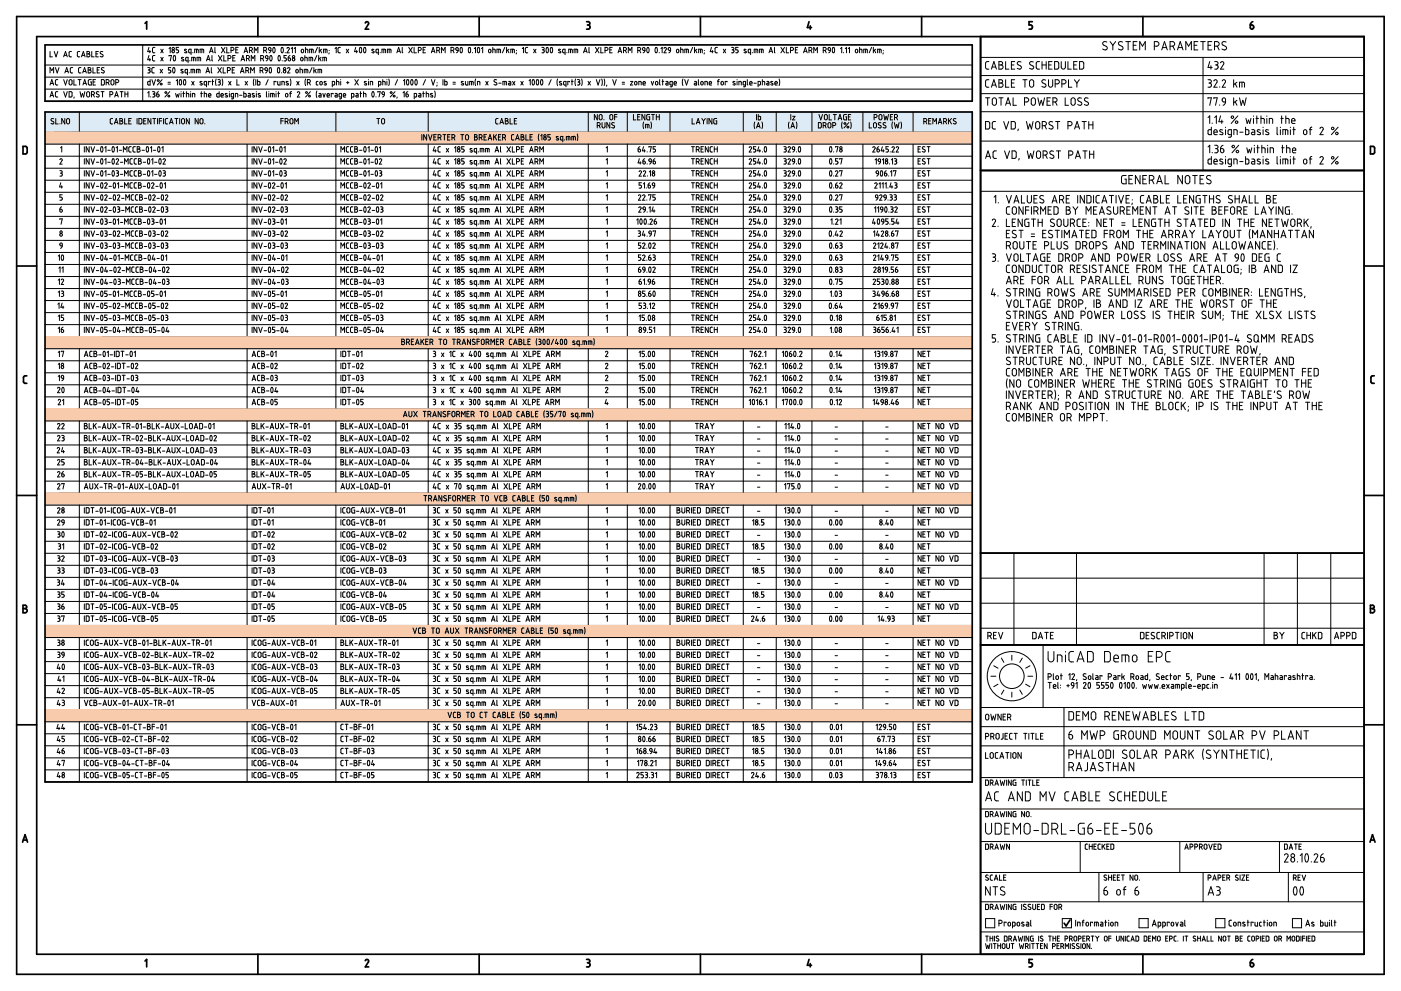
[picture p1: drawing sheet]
<svg xmlns="http://www.w3.org/2000/svg" width="420mm" height="297mm" viewBox="0 0 420 297" stroke-linecap="round" stroke-linejoin="round" font-family="sans-serif">
<g fill="none" stroke="#000" stroke-width=".51">
<path d="M5 5h410.1v287h-410.1zM11 11h398.1v275h-398.1zM13.5 13.5h278.1v16.8h-278.1zM43.5 7l.5-.5v2.2M77.3 5v6M109.6 6.9a.51 .51 0 0 1 .6-.4 .51 .51 0 0 1 .3 .7l-.9 1.5h1M143.7 5v6M175.9 6.5h.5a.5 .5 0 0 1 .5 .5 .5 .5 0 0 1-.5 .5M176.2 7.5h.2M176.4 7.5l.4 .2v.8l-.9 .2M210.1 5v6M242.6 6.5l-.5 1.8h1.3"/>
<path d="M243 7.7v1M276.4 5v6M294.1 11v275M309.6 6.5h-1v1l.8 .1 .2 .4M309.6 8v.3M309.6 8.2l-.2 .5h-.8M342.8 5v6M375 7.5h.5a.58 .58 0 0 1 .6 .5 .58 .58 0 0 1-.5 .6 .58 .58 0 0 1-.6-.4zM375.7 6.5l-.5 .4-.2 .6M13.5 33.6h278.1v200.8h-278.1zM6.9 43.9h.8l.4 .2 .1 1.5-.3 .5h-1zM294.1 51.1h115"/>
<path d="M412.2 44.4v1.2M412.2 44.4l-.2-.4-1-.1v2.2h1l.2-.5M5 79.7h6M409.1 79.7h6M7.5 114.9h.5M7.5 112.6h.5M7.5 112.6l-.5 .5 .1 1.6 .4 .2M411.6 114.9h.5M411.6 112.6h.5M411.6 112.6l-.5 .5 .1 1.6 .4 .2M5 148.5h6M409.1 148.5h6"/>
<path d="M294.1 165.8h115M6.9 182.4h.6M7.5 181.4a.5 .5 0 0 1 .5 .5 .5 .5 0 0 1-.5 .5 .63 .63 0 0 1 .7 .6 .63 .63 0 0 1-.7 .7M7.5 181.4h-.6v2.3h.6M294.1 193.3h115M411 181.4h.6a.5 .5 0 0 1 .5 .5 .5 .5 0 0 1-.5 .5 .62 .62 0 0 1 .6 .6 .62 .62 0 0 1-.6 .7h-.6zM411 182.4h.6M5 217.3h6M409.1 217.3h6M6.8 252.4l.7-2.2 .8 2.2M7 251.8h1.1M410.9 252.4l.7-2.2 .8 2.2"/>
<path d="M411.1 251.8h1.1M320.9 275.7l-1.2 1.8-.6-.8M43.5 288.1l.5-.5v2.2M77.3 286v6M109.6 288a.51 .51 0 0 1 .6-.4 .51 .51 0 0 1 .3 .7M110.5 288.3l-.9 1.5h1M143.7 286v6M175.9 287.6h.5a.5 .5 0 0 1 .5 .5 .5 .5 0 0 1-.5 .5M175.9 289.8h.5M176.2 288.6h.2M176.4 288.6a.57 .57 0 0 1 .5 .7l-.5 .5M210.1 286v6"/>
<path d="M242.6 287.6l-.5 1.7h1.3M243 288.8v1M276.4 286v6M308.6 289.8h.5M309.6 287.6h-1v1h.8l.2 .5M309.6 289.1v.2M309.6 289.3l-.5 .5M342.8 286v6M375 288.6h.5a.58 .58 0 0 1 .6 .4 .58 .58 0 0 1-.5 .7 .58 .58 0 0 1-.6-.4zM375.7 287.6l-.5 .3-.2 .7"/>
</g>
<g fill="none" stroke="#000" stroke-width=".3">
<path d="M13.5 19.5h278.1M15 15.4v1.6h.7M16.3 15.4l.5 1.6 .5-1.6M19.1 17l.5-1.6 .6 1.6M19.2 16.6h.8M20.7 16.7l.2 .3h.5M21.4 15.4l-.6 .2-.1 1.1M23.2 16.7l.2 .3h.5M23.9 15.4l-.7 .2v1.1M24.4 17l.6-1.6 .5 1.6M24.6 16.6h.8M26.1 15.4l.7 .2v.4l-.3 .1a.45 .45 0 0 1 .5 .5 .45 .45 0 0 1-.5 .4h-.4z"/>
<path d="M26.1 16.2h.4M27.5 15.4v1.6h.7M28.8 16.2h.5M29.5 15.4h-.7v1.6h.7M30.8 15.5a.43 .43 0 0 0-.6 0 .43 .43 0 0 0 0 .6l.5 .3a.44 .44 0 0 1 0 .7 .44 .44 0 0 1-.7-.2M42.8 13.5v16.8M44.7 14.2l-.4 1.3h.9M44.7 16.6l-.4 1.3h.9M44.9 15.1v.7M44.9 17.5v.8M45.7 14.6l.1 1.1 .7 .1M46.1 14.2l-.4 .4"/>
<path d="M46.1 14.2h.4M46.5 16.6l-.6 .1-.2 .3 .1 1.1 .7 .2M48.2 14.8l.7 1M48.2 17.2l.7 1.1M48.9 14.8l-.7 1M48.9 17.2l-.7 1.1M50.7 14.6l.4-.4v1.6M50.7 16.8v-.2h.7l-.3 1.7M52.1 16.7h.1a.9 .9 0 0 1 0 1.5l-.3-.7zM53.6 15.5l-.2 .3h-.5M53.6 14.2h-.7v.7l.5 .1 .2 .3M53.6 15.3v.2"/>
<path d="M55.1 17.3l-.5-.1-.2 .2 .7 .5a.39 .39 0 0 1-.2 .4 .39 .39 0 0 1-.5-.1M55.9 15.4l.1 .1a.39 .39 0 0 1-.2 .4 .39 .39 0 0 1-.5-.2M56 14.8h-.5l-.2 .2 .6 .4M56.4 18.3l-.7-.2 .1-.9h.6v1.6M56.9 18.2v.1M57.3 15.8l-.7-.1 .1-.9h.6v1.6M57.5 18.3v-1.1h.8l.3 .3v.8M57.8 15.7v.1M58 17.2v1.1M58.4 15.8v-1l1 .1 .1 .9M58.9 14.8v1M59.1 18.3v-1.1h.8l.3 .3v.8"/>
<path d="M59.6 17.2v1.1M60 15.8v-1l1 .1 .1 .9M60.5 14.8v1M61.9 18.3l.6-1.7 .5 1.7M62.1 17.8h.8M62.8 15.8l.6-1.6 .5 1.6M63 15.4h.8M63.6 16.6v1.5l.1 .2M64.5 14.2v1.5l.1 .1M65.5 16.6l1.1 1.7M66.4 14.2l1.1 1.6M66.6 16.6l-1.1 1.7"/>
<path d="M67.1 16.6v1.7h.7M67.5 14.2l-1.1 1.6M68 14.2v1.6h.7M68.4 17.5h.4a.45 .45 0 0 0 .5-.4 .45 .45 0 0 0-.5-.5h-.4v1.7M69.7 14.2h-.4v1.6M69.7 14.2a.45 .45 0 0 1 .5 .5 .45 .45 0 0 1-.5 .4h-.4M69.8 17.4h.6M70.5 16.6h-.7v1.7h.7M70.7 14.9h.5M71.4 14.2h-.7v1.6h.7M72.3 18.3l.5-1.7 .6 1.7M72.4 17.8h.8"/>
<path d="M73.2 15.8l.5-1.6 .6 1.6M73.3 15.4h.8M73.9 17.5h.5a.45 .45 0 0 0 .4-.4 .45 .45 0 0 0-.4-.5h-.5v1.7M74.4 17.5l.4 .8M75.3 14.2a.45 .45 0 0 1 .4 .5 .45 .45 0 0 1-.4 .4h-.5M75.3 14.2h-.5v1.6M75.4 15.1l.3 .7M75.4 18.3v-1.7l.5 .9 .5-.9v1.7M76.3 15.8v-1.6l.5 .9 .5-.9v1.6M78.2 17.5h.4a.45 .45 0 0 0 .5-.4 .45 .45 0 0 0-.5-.5h-.4v1.7M78.7 17.5l.4 .8M79.5 14.2a.45 .45 0 0 1 .5 .5 .45 .45 0 0 1-.5 .4h-.4"/>
<path d="M79.5 14.2h-.4v1.6M79.6 15.1l.4 .7M79.8 16.7l.5 .1v.7l-.6-.1zM80.3 17.5l-.5 .8M80.5 14.6l.4-.4 .3 .4M80.5 14.6l.2 .5h.6M81.1 16.7a.9 .9 0 0 1 0 1.5l-.2-.7zM81.2 15.1l-.5 .7M81.3 14.6v.5M82 14.3v-.1a.9 .9 0 0 1 0 1.6l-.2-.8zM83.5 16.7h.1a.9 .9 0 0 1 0 1.5l-.2-.7zM84.4 14.3l.1-.1a.9 .9 0 0 1 0 1.6l-.2-.8z"/>
<path d="M84.6 18.2v.1M85.5 15.7v.1M85.9 16.6h-.7v.8h.5l.2 .5-.2 .3-.5 .1M86.1 14.4v.1M86.1 14.4l.3-.2 .4 .4-.7 1.2h.7M86.4 17.4h.4a.41 .41 0 0 1 .4 .3 .41 .41 0 0 1-.3 .5 .41 .41 0 0 1-.5-.3zM87 16.6l-.6 .8M87.3 14.6l.4-.4v1.6M88.2 14.6l.4-.4v1.6M90.3 17.2l.5 .2-.1 .8-.5-.1zM90.5 14.8l.5 .1-.1 .9-.5-.1zM91.4 17.2l.7 .1v1"/>
<path d="M91.4 16.6v1.7M91.6 14.8l.7 .1v.9M91.6 14.2v1.6M92.7 18.3v-1.1h.8l.3 .3v.8M92.9 15.8v-1h.9l.1 1M93.2 17.2v1.1M93.4 14.8v1M95 16.6l-.7 1.7M95.2 14.2l-.7 1.6M95.6 16.6v1.7M95.7 14.2v1.6M95.9 17.5l.4 .8"/>
<path d="M96.1 15l.4 .8M96.3 17.2l-.7 .5M96.5 14.8l-.8 .5M96.8 18.3v-1.1h.8l.3 .3v.8M97 15.8v-1l1 .1 .1 .9M97.4 17.2v1.1M97.5 14.8v1M98.7 15.8l-.1 .4M98.7 15.1v.1M100.5 14.6l.3-.4v1.6M101.4 14.6v1.1l.7 .1M101.7 14.2h.4"/>
<path d="M101.7 14.2l-.3 .4M103.8 14.8l.8 1M104.6 14.8l-.8 1M106.7 14.2l-.4 1.3h.9M107 15.1v.7M108.3 14.3l-.1-.1a.9 .9 0 0 0 0 1.6l.1-.1M108.3 14.3l.2 .7-.2 .7M109.2 14.3l.1-.1a.9 .9 0 0 1 0 1.6l-.3-.8zM112.1 15.4l.1 .1a.39 .39 0 0 1-.3 .4 .39 .39 0 0 1-.4-.2M112.1 14.8h-.4l-.2 .2 .6 .4M113.5 15.8l-.7-.1 .1-.9h.6v1.6M114 15.7v.1"/>
<path d="M114.6 15.8v-1h.9l.1 1M115.1 14.8v1M116.2 15.8v-1l1 .1 .1 .9M116.7 14.8v1M119 15.8l.5-1.6 .6 1.6M119.2 15.4h.8M120.6 14.2v1.5l.2 .1M122.6 14.2l1.1 1.6M123.7 14.2l-1.1 1.6M124.2 14.2v1.6h.7M125.9 14.2h-.4v1.6M125.9 14.2a.45 .45 0 0 1 .5 .5 .45 .45 0 0 1-.5 .4h-.4"/>
<path d="M126.9 14.9h.5M127.6 14.2h-.7v1.6h.7M129.4 15.8l.5-1.6 .6 1.6M129.5 15.4h.8M131.4 14.2a.45 .45 0 0 1 .5 .5 .45 .45 0 0 1-.5 .4h-.4M131.4 14.2h-.4v1.6M131.5 15.1l.4 .7M132.4 15.8v-1.6l.6 .9 .5-.9v1.6M135.7 14.2a.45 .45 0 0 1 .5 .5 .45 .45 0 0 1-.5 .4h-.4M135.7 14.2h-.4v1.6M135.8 15.1l.4 .7M136.7 14.6l.2 .5h.5"/>
<path d="M136.7 14.6l.4-.4 .3 .4M137.4 14.6v.5M137.4 15.1l-.5 .7M138.1 14.3l.1-.1a.9 .9 0 0 1 0 1.6l-.2-.8zM140.6 14.3l.1-.1a.9 .9 0 0 1 0 1.6l-.3-.8zM141.7 15.7v.1M142.2 14.6l.4-.4v1.6M143.3 14.3l.1-.1a.9 .9 0 0 1 0 1.6l-.3-.8zM144.4 14.6l.4-.4v1.6M146.6 14.9l.3-.1 .3 .1-.1 .9-.5-.1zM147.8 14.8l.7 .1v.9M147.8 14.2v1.6"/>
<path d="M149 15.8v-1l1.1 .1v.9M149.6 14.8v1M151.4 14.2l-.7 1.6M151.9 14.2v1.6M152.2 15l.4 .8M152.6 14.8l-.7 .5M153.7 14.8v1M154.3 15l-.3-.2h-.8v1M154.3 15v.8M154.9 15.8l-.1 .4M154.9 15.1v.1M156.6 14.6l.4-.4v1.6"/>
<path d="M157.5 14.6l.1 1.1 .7 .1M157.9 14.2l-.4 .4M157.9 14.2h.4M160 14.8l.7 1M160.7 14.8l-.7 1M162.5 14.2h.4M162.7 14.9h.2M162.9 14.2l.3 .4-.3 .3M162.9 14.9a.46 .46 0 0 1 .3 .5 .46 .46 0 0 1-.3 .4h-.4M163.9 14.3l.1-.1a.9 .9 0 0 1 0 1.6l-.2-.8zM165.2 14.3l.1-.1a.9 .9 0 0 1 0 1.6l-.3-.8zM168.1 15.4l.1 .1a.39 .39 0 0 1-.3 .4 .39 .39 0 0 1-.4-.2"/>
<path d="M168.1 14.8h-.4l-.2 .2 .6 .4M169.5 15.8l-.7-.1 .1-.9h.6v1.6M170 15.7v.1M170.6 15.8v-1h.9l.1 1M171.1 14.8v1M172.2 15.8v-1l1 .1v.9M172.7 14.8v1M175 15.8l.6-1.6 .5 1.6M175.2 15.4h.7M176.6 14.2v1.5l.2 .1M178.6 14.2l1 1.6M179.6 14.2l-1 1.6"/>
<path d="M180.2 14.2v1.6h.7M181.9 14.2h-.5v1.6M181.9 14.2a.45 .45 0 0 1 .4 .5 .45 .45 0 0 1-.4 .4h-.5M182.9 14.9h.5M183.6 14.2h-.7v1.6h.7M185.4 15.8l.5-1.6 .5 1.6M185.5 15.4h.8M187.4 14.2a.45 .45 0 0 1 .5 .5 .45 .45 0 0 1-.5 .4h-.4M187.4 14.2h-.4v1.6M187.5 15.1l.4 .7M188.4 15.8v-1.6l.6 .9 .5-.9v1.6M191.7 14.2a.45 .45 0 0 1 .5 .5 .45 .45 0 0 1-.5 .4h-.4"/>
<path d="M191.7 14.2h-.4v1.6M191.8 15.1l.4 .7M192.7 14.6l.4-.4 .3 .4M192.7 14.6l.2 .5h.5M193.4 15.1l-.5 .7M193.4 14.6v.5M194.1 14.3l.1-.1a.9 .9 0 0 1 0 1.6l-.2-.8zM196.6 14.3l.1-.1a.9 .9 0 0 1 0 1.6l-.3-.8zM197.7 15.7v.1M198.2 14.6l.4-.4v1.6M199.1 14.5a.36 .36 0 0 1 .5-.3 .36 .36 0 0 1 .2 .6l-.7 1h.8M200.4 14.6v.3l.4 .2"/>
<path d="M200.4 14.6l.4-.4 .3 .4M200.7 15.1h.4M201.1 14.6v.5M201.1 15.1l-.5 .7M202.9 14.9l.3-.1 .3 .1-.1 .9-.5-.1zM204.1 14.8l.7 .1 .1 .9M204.1 14.2v1.6M205.4 15.8v-1h.9l.2 1M205.9 14.8v1M207.7 14.2l-.7 1.6M208.3 14.2v1.6M208.6 15l.4 .8"/>
<path d="M209 14.8l-.7 .5M209.5 15.8v-1h1l.1 1M210.1 14.8v1M211.2 15.8v.4M211.2 15.1v.1M213.4 14.2l-.4 1.3h.9M213.6 15.1v.7M214.4 14.6l.1 1.1 .7 .1M214.8 14.2l-.4 .4M214.8 14.2h.4M216.9 14.8l.7 1M217.6 14.8l-.7 1"/>
<path d="M219.4 14.2h.4M219.6 14.9h.2M219.7 14.2l.4 .4-.4 .3M219.7 14.9a.46 .46 0 0 1 .4 .5 .46 .46 0 0 1-.4 .4h-.3M221.4 14.2h-.8v.7l.6 .1 .2 .3M221.4 15.3v.2M221.4 15.5l-.2 .3h-.6M223.7 15.4l.1 .1a.39 .39 0 0 1-.2 .4 .39 .39 0 0 1-.5-.2M223.8 14.8h-.5l-.2 .2 .6 .4M224.7 14.8l-.3 .2v.7l.3 .1M224.7 15.8h.4M224.7 14.8h.4v1.6"/>
<path d="M225.6 15.7v.1M226.2 15.8v-1h.9l.2 1M226.7 14.8v1M227.8 15.8v-1h1l.1 1M228.3 14.8v1M230.6 15.8l.6-1.6 .5 1.6M230.8 15.4h.8M232.3 14.2v1.5l.1 .1M234.2 14.2l1.1 1.6M235.3 14.2l-1.1 1.6M235.8 14.2v1.6h.7M237.5 14.2a.45 .45 0 0 1 .5 .5 .45 .45 0 0 1-.5 .4h-.4"/>
<path d="M237.5 14.2h-.4v1.6M238.5 14.9h.6M239.2 14.2h-.7v1.6h.7M241 15.8l.5-1.6 .6 1.6M241.2 15.4h.7M243.1 14.2h-.5v1.6M243.1 14.2a.45 .45 0 0 1 .4 .5 .45 .45 0 0 1-.4 .4h-.5M243.1 15.1l.4 .7M244.1 15.8v-1.6l.5 .9 .5-.9v1.6M247.3 14.2h-.4v1.6M247.3 14.2a.45 .45 0 0 1 .5 .5 .45 .45 0 0 1-.5 .4h-.4M247.4 15.1l.4 .7"/>
<path d="M248.3 14.6l.2 .5h.5M248.3 14.6l.4-.4 .3 .4M249 14.6v.5M249 15.1l-.5 .7M249.8 14.3v-.1a.9 .9 0 0 1 0 1.6l-.2-.8zM252.1 14.6l.3-.4v1.6M253 15.7v.1M253.5 14.6l.4-.4v1.6M254.4 14.6l.4-.4v1.6M256.7 14.8l.5 .1-.1 .9-.5-.1zM257.8 14.8l.7 .1v.9M257.8 14.2v1.6"/>
<path d="M259 15.8v-1l1.1 .1v.9M259.6 14.8v1M261.4 14.2l-.7 1.6M261.9 14.2v1.6M262.2 15l.4 .8M262.6 14.8l-.7 .5M263.2 15.8v-1l1 .1 .1 .9M263.7 14.8v1M264.9 15.8l-.1 .4M264.9 15.1v.1M294.1 17.2h115M296.6 18.5h-.8l-.2 .5v1.5l1 .2"/>
<path d="M299.6 18.5h.6a.5 .5 0 0 1 .5 .5 .5 .5 0 0 1-.5 .5 .63 .63 0 0 1 .6 .6 .63 .63 0 0 1-.6 .6h-.6zM299.6 19.5h.6M301.6 18.5v2.2h1M303.3 19.5h.8M304.3 18.5h-1v2.2h1M306.2 18.6a.59 .59 0 0 0-.9-.1 .59 .59 0 0 0 .1 .9l.7 .4a.57 .57 0 0 1 .1 .8 .57 .57 0 0 1-.9 0l-.2-.1M309.9 18.6a.59 .59 0 0 0-.9-.1 .59 .59 0 0 0 0 .9l.7 .4a.57 .57 0 0 1 .1 .8 .57 .57 0 0 1-.8 0l-.2-.1M311.3 18.5h.5M311.3 18.5l-.5 .5v1.5l.5 .2M312.5 19.5h1.3M312.5 18.5v2.2M313.8 18.5v2.2"/>
<path d="M314.5 19.5h.8M315.5 18.5h-1v2.2h1M316.3 18.5h.7l.4 .2 .1 1.5-.2 .4-1 .1zM318.3 18.5v1.6a.63 .63 0 0 0 .6 .6 .63 .63 0 0 0 .6-.6v-1.6M320.3 18.5v2.2h1M322 19.5h.8M323 18.5h-1v2.2h1M323.8 18.5h.7l.4 .2 .1 1.5-.2 .4-1 .1zM331.8 13.9a.63 .63 0 0 1 .1 1 .63 .63 0 0 1-1-.1l-.2-.1M331.9 12.6a.66 .66 0 0 0-.9-.1 .66 .66 0 0 0 0 1l.8 .4M332.9 12.5l.8 1.1M333.7 13.6v1.4"/>
<path d="M334.6 12.5l-.9 1.1M336.5 13.9a.63 .63 0 0 1 .1 1 .63 .63 0 0 1-.9-.1l-.3-.1M336.7 12.6a.66 .66 0 0 0-1-.1 .66 .66 0 0 0 0 1l.8 .4M337.6 12.5h1.4M338.3 12.5v2.5M339.9 13.6h.8M341 12.5h-1.1v2.5h1.1M341.8 15v-2.5l.8 1.3 .9-1.3v2.5M346.2 13.8l.7 .1a.69 .69 0 0 0 .7-.7 .69 .69 0 0 0-.7-.7h-.7v2.5M348.4 15l.8-2.5 .9 2.5M348.6 14.3h1.2M350.9 13.8l.7 .1a.69 .69 0 0 0 .7-.7 .69 .69 0 0 0-.7-.7h-.7v2.5"/>
<path d="M351.7 13.8l.6 1.2M353.1 15l.8-2.5 .9 2.5M353.4 14.3h1.2M355.6 15v-2.5l.9 1.3 .8-1.3v2.5M358.1 13.6h.9M359.2 12.5h-1.1v2.5h1.1M360.1 12.5h1.4M360.8 12.5v2.5M360.8 17.2v33.9M362.3 13.6h.8M362.8 18.5l-.5 1.7h1.2M363.2 19.7v1"/>
<path d="M363.4 12.5h-1.1v2.5h1.1M364.2 13.8l.7 .1a.69 .69 0 0 0 .7-.7 .69 .69 0 0 0-.7-.7h-.7v2.5M364.3 18.5h.5a.5 .5 0 0 1 .5 .5 .5 .5 0 0 1-.5 .5M364.5 19.5h.3M364.8 19.5a.64 .64 0 0 1 .5 .6 .64 .64 0 0 1-.5 .6h-.5M365.1 13.8l.5 1.2M366 18.8a.51 .51 0 0 1 .7-.3 .51 .51 0 0 1 .3 .7l-1 1.5h1M367.5 13.9a.63 .63 0 0 1 .2 1 .63 .63 0 0 1-1-.1l-.2-.1M367.7 12.6a.66 .66 0 0 0-1-.1 .66 .66 0 0 0 .1 1l.7 .4M13.5 39.6h278.1M13.5 23.1h278.1M13.5 26.7h278.1"/>
<path d="M13.5 30.3h278.1M15 21.9v-1.6l.5 .8 .6-.8v1.6M15 25.5l.5-1.6 .6 1.6M15 29.1l.5-1.6 .6 1.6M15.2 25h.7M15.2 28.6h.7M16.1 35.6a.43 .43 0 0 0-.6 0 .43 .43 0 0 0 0 .6l.5 .3a.44 .44 0 0 1-.1 .7 .44 .44 0 0 1-.6-.2M16.6 20.3l.6 1.6 .5-1.6M16.7 35.5v1.6h.7M17 25.5h.3M17 23.9h.3M17 29.1h.3"/>
<path d="M17 27.5h.3M17 23.9l-.4 .3 .1 1.1 .3 .2M17 27.5l-.4 .3 .1 1.1 .3 .2M18 37.1h.1M19.1 27.5l.5 1.6 .6-1.6M19.1 23.9l.5 1.6 .6-1.6M19.4 35.5v1.6l-.9-1.6v1.6M19.5 21.9l.5-1.6 .5 1.6M19.6 21.4h.8M20 36.7v-.7a.45 .45 0 0 1 .4-.5 .45 .45 0 0 1 .5 .5v.7M20 36.7a.45 .45 0 0 0 .4 .4 .45 .45 0 0 0 .5-.4M20.8 24.1l.4-.2 .4 .2v.9a.45 .45 0 0 1-.4 .5 .45 .45 0 0 1-.5-.5z"/>
<path d="M21.3 27.5h-.6v1.6h.6M21.3 27.5l.3 .3v1.1l-.3 .2M21.8 20.3h-.5l-.2 .3v1.1l.7 .2M22.2 23.9v1.6h.7M22.2 29.1v.3M23.4 23.9h.9M23.8 33.6v6M23.9 23.9v1.6M24 27.5l.4 1.6 .3-1.1 .4 1.1 .3-1.6M24.3 20.3h-.6l-.1 .3v1.1l.7 .2M24.8 21.9l.6-1.6 .5 1.6M24.9 25.5l.5-1.6 .6 1.6"/>
<path d="M25 21.4h.7M25 25h.8M26 27.7l.2-.2a.45 .45 0 0 1 .7 .4v.7a.45 .45 0 0 1-.5 .5 .45 .45 0 0 1-.4-.5zM26.4 20.3l.8 .1v.4l-.3 .2a.45 .45 0 0 1 .4 .4 .45 .45 0 0 1-.4 .5h-.5zM26.4 21h.5M27.4 23.9l-.9 .1 .2 1.4 .7 .1v-.9h-.3M27.4 28.4h.5a.45 .45 0 0 0 .4-.5 .45 .45 0 0 0-.4-.4h-.5v1.6M27.9 20.3v1.6h.7M27.9 24.6h.6M28 28.4l.3 .7M28.6 23.9h-.7v1.6h.7M29.1 21h.6"/>
<path d="M29.7 27.6a.43 .43 0 0 0-.7-.1 .43 .43 0 0 0 .1 .7l.5 .2a.44 .44 0 0 1-.1 .7 .44 .44 0 0 1-.6-.2M29.9 20.3h-.8v1.6h.8M30.3 27.5h.9M30.8 27.5v1.6M31.2 20.3a.43 .43 0 0 0-.6 0 .43 .43 0 0 0 0 .6l.5 .3a.44 .44 0 0 1 0 .7 .44 .44 0 0 1-.7-.2M31.3 24.2l-.2-.3h-.7v1.6l.7-.1 .2-.3M31.3 24.2v.9M31.8 24.8h.5a.45 .45 0 0 0 .4-.5 .45 .45 0 0 0-.4-.4h-.5v1.6M32.4 24.7l.3 .8M33 28.4h.4a.45 .45 0 0 0 .5-.5 .45 .45 0 0 0-.5-.4h-.4v1.6M33.3 24.1l.4-.2 .4 .2 .1 .9a.45 .45 0 0 1-.5 .5 .45 .45 0 0 1-.4-.5zM33.8 35.5l-.6 .1-.1 .3v1.1l.7 .1"/>
<path d="M34.3 37.1l.6-1.6 .5 1.6M34.4 29.1l.5-1.6 .6 1.6M34.5 36.7h.7M34.5 28.6h.8M34.7 24.8h.5a.45 .45 0 0 0 .4-.5 .45 .45 0 0 0-.4-.4h-.5v1.6M35.9 35.5l.8 .2v.4l-.3 .1a.45 .45 0 0 1 .4 .5 .45 .45 0 0 1-.4 .4h-.5zM35.9 36.2h.5M36 27.5h.9M36.5 27.5v1.6M37.4 35.5v1.6h.7M37.5 27.5v1.6M37.5 28.2h.9"/>
<path d="M38.4 27.5v1.6M38.6 36.2h.6M39.4 35.5h-.8v1.6h.8M41.1 35.5v1.6M41.7 35.5l.8 .2-.1 1.4h-.7zM43.1 36.2h.5M43.8 35.5h-.7v1.6h.7M44.3 20.3l.7 .1v.4l-.3 .2M44.3 27.8l.4-.3v1.6M44.5 21h.2M44.6 24.4h.4M44.7 21a.46 .46 0 0 1 .3 .4 .46 .46 0 0 1-.3 .5h-.4"/>
<path d="M45 23.9v1.6l-.7-.2v-.6l.3-.3M45.2 29v.1M45.3 35.5v1.6l-.9-1.6v1.6M45.6 23.9l.5 1.6 .5-1.6M45.7 27.5l.7 .1v.4l-.3 .2M45.8 35.5h.9M45.9 28.2h.2M46.1 28.2a.46 .46 0 0 1 .4 .4 .46 .46 0 0 1-.4 .5h-.4M46.2 35.5v1.6M46.3 20.3h-.6l-.1 .3v1.1l.7 .2M47 28.2h.4a.41 .41 0 0 1 .4 .3 .41 .41 0 0 1-.3 .5 .41 .41 0 0 1-.5-.3zM47.2 35.5v1.6"/>
<path d="M47.5 27.5l-.5 .7M47.8 36.2h.7M48 20.8l.7 1.1M48.5 35.5h-.7v1.6M48.6 23.9l-1.4 1.6M48.7 20.8l-.7 1.1M49 35.5v1.6M50.3 35.5l-.5 .1-.2 .3v1.1l.7 .1M50.4 24.7h.7M50.4 25.2h.7M50.8 37.1l.6-1.6 .5 1.6M50.9 27.5l-1.4 1.6"/>
<path d="M51 36.7h.8M51.2 20.3h-.7v.7h.4a.46 .46 0 0 1 .3 .4 .46 .46 0 0 1-.3 .5h-.4M51.9 20.3h.1a.9 .9 0 0 1 0 1.5l-.2-.7zM52.5 35.5h.9M52.7 28l.2 1.1 .3-.7 .3 .7 .2-1.1M52.9 24.2l.3-.3v1.6M52.9 35.5v1.6M53.9 35.5v1.6M53.9 23.9h.1a.9 .9 0 0 1 0 1.6l-.3-.8zM54.3 27.5v.1M54.3 28v1.1M54.4 36.7a.45 .45 0 0 0 .5 .4 .45 .45 0 0 0 .4-.4"/>
<path d="M54.4 36.7v-.7a.45 .45 0 0 1 .5-.5 .45 .45 0 0 1 .4 .5v.7M54.8 28h.6M54.9 20.9l-.4-.1-.3 .2 .7 .5a.39 .39 0 0 1-.2 .4 .39 .39 0 0 1-.5-.1M55 27.5v1.6M55.2 23.9h.1a.9 .9 0 0 1 0 1.6l-.3-.8zM55.9 28l.7 .1v1M55.9 27.5v1.6M56.2 21.9l-.7-.2 .1-.9h.6v1.6M56.8 21.8v.1M56.8 35.5v1.6l-.9-1.6v1.6M57.2 27.5v.1M57.2 28v1.1"/>
<path d="M57.3 21.9v-1.1l1 .1 .1 1M57.5 24.4l.7 1.1M57.7 29.1v-1.1l.7 .1v1M57.8 20.8v1.1M58.2 24.4l-.7 1.1M58.9 21.9v-1.1l1.1 .1v1M59.4 35.5v1.6l-.9-1.6v1.6M59.5 20.8v1.1M60 36.7v-.7a.45 .45 0 0 1 .4-.5 .45 .45 0 0 1 .5 .5v.7M60 36.7a.45 .45 0 0 0 .4 .4 .45 .45 0 0 0 .5-.4M60.2 28h.5M60.4 27.5v1.6"/>
<path d="M60.6 24.5l-.4-.1-.2 .2 .6 .5a.39 .39 0 0 1-.2 .4 .39 .39 0 0 1-.4-.1M61.2 24.7v.5M61.2 25.2l.2 .2 .5 .1M61.3 28l.6 .1 .1 1M61.3 27.5v1.6M61.4 37.1h.1M61.5 24.4h.4v1.6M61.5 24.4l-.3 .3M61.8 21.9l.5-1.6 .5 1.6M61.9 21.4h.8M62.5 28.6h.7l-.1-.5-.5 .1-.1 .6 .2 .2 .5 .1M63 24.6v-.2h-.5v1.1"/>
<path d="M63.4 20.3v1.4l.2 .2M63.6 24.4h.5M63.7 23.9v1.6M64.8 23.7l-.2 1 .2 1M65.3 20.3l1.1 1.6M65.4 23.9l.6 .1v.4l-.3 .2M65.5 24.6h.2M65.7 24.6l.3 .2v.5l-.6 .2M65.7 27.5v1.6l-.6-.1-.1-.9 .7-.1M66.3 28.6h.7l-.2-.5-.5 .1v.6l.1 .2 .6 .1M66.4 20.3l-1.1 1.6M66.6 23.7l.2 1-.2 1"/>
<path d="M66.9 20.3v1.6h.7M68.2 28.1l-.5-.1-.2 .2 .7 .5a.39 .39 0 0 1-.2 .4 .39 .39 0 0 1-.5-.1M68.2 21.1l.4 .1a.45 .45 0 0 0 .5-.5 .45 .45 0 0 0-.5-.4h-.4v1.6M68.6 24.4l.7 1.1M68.8 27.5v.1M68.8 28v1.1M69.3 24.4l-.7 1.1M69.6 21h.6M70 29.1l-.6-.1 .1-1h.5v1.4l-.1 .2h-.5M70.4 20.3h-.8v1.6h.8M70.6 29.1v-1.1l.7 .1v1M71 23.9v1.6h.8"/>
<path d="M71.8 28.6h.8M72.1 21.9l.5-1.6 .6 1.6M72.3 21.4h.7M73.1 27.5v1.6l.6-.1 .1-.9-.7-.1M73.5 24.4l.7 1.1M73.7 21.1h.5M74.1 33.6v6M74.2 20.3a.45 .45 0 0 1 .4 .4 .45 .45 0 0 1-.4 .5M74.2 20.3h-.5v1.6M74.2 24.4l-.7 1.1M74.3 21.1l.3 .8M74.4 28h.5l.2 .3v.8l-.6-.1v-.4h.6"/>
<path d="M75.2 21.9v-1.6l.5 .8 .6-.8v1.6M76.2 23.7l-.2 1 .2 1M76.3 28.1l-.5-.1-.2 .2 .7 .5a.39 .39 0 0 1-.2 .4 .39 .39 0 0 1-.5-.1M76.7 23.9v1.6M76.9 27.5v.1M76.9 28v1.1M77.2 23.9v1.6l.7-.2 .1-.6-.3-.3M77.2 24.4h.5M78 21.1h.5M78.1 28.1l-.5-.1-.2 .2 .7 .5a.39 .39 0 0 1-.2 .4 .39 .39 0 0 1-.5-.1M78.5 20.3a.45 .45 0 0 1 .4 .4 .45 .45 0 0 1-.4 .5M78.5 20.3h-.5v1.6"/>
<path d="M78.5 21.1l.4 .8M79.8 21.1h.4M79.9 27.5v1.4l.2 .2M80.2 21.2l-.6 .7M80.2 21.1v-.5a.41 .41 0 0 0-.5-.3 .41 .41 0 0 0-.3 .5 .41 .41 0 0 0 .4 .4M80.4 23.9l-.7 1.6M80.6 27.5v.1M80.6 28v1.1M80.9 20.3h.1a.9 .9 0 0 1 0 1.5l-.3-.7zM81.2 29.1v-1.1l1 .1v1M81.7 28v1.1M82.7 24.6v-.2h-.5v1.1"/>
<path d="M82.8 27.5v.1M82.8 28v1.1M83.3 24.4v.9l.7 .2v-1.1M83.3 28h.6M83.4 20.3a.9 .9 0 0 1 0 1.5l-.2-.7zM83.5 27.5v1.6M84.2 36.2h.8M84.5 21.8v.1M85 35.5h-.8v1.6M85 24.4h-.5v1.1M85 24.4l.3 .3v.8M85.5 36.4h.5"/>
<path d="M85.7 28.2l.3-.2 .3 .2-.1 .8-.5-.1zM86 35.5h-.5v1.6M86 35.5a.45 .45 0 0 1 .4 .5 .45 .45 0 0 1-.4 .4M86 36.4l.4 .7M86.3 20.4l.3-.1 .4 .3-.7 1.3h.7M86.3 20.4v.1M86.4 24.5l-.4-.1-.2 .2 .7 .5a.39 .39 0 0 1-.3 .4 .39 .39 0 0 1-.4-.1M86.9 28h.5M87 36.7v-.7a.45 .45 0 0 1 .4-.5 .45 .45 0 0 1 .5 .5v.7M87 36.7a.45 .45 0 0 0 .4 .4 .45 .45 0 0 0 .5-.4M87.1 23.7l.1 1-.1 1M87.4 27.5l-.3 .2v1.4"/>
<path d="M88.4 37.1v-1.6l.5 .9 .6-.9v1.6M88.8 21l.3-.2 .3 .2-.1 .8-.5-.1zM89 24.4l.7 1.1M89.2 27.7a.36 .36 0 0 1 .5-.2 .36 .36 0 0 1 .1 .5l-.6 1.1h.7M89.7 24.4l-.7 1.1M90 20.8l.7 .1v1M90 20.3v1.6M91.2 21.9v-1.1h1l.1 1.1M91.6 23.7l-.1 1 .1 1M91.8 20.8v1.1M92.2 24.8h.4a.45 .45 0 0 0 .5-.5 .45 .45 0 0 0-.5-.4h-.4v1.6M92.7 24.7l.4 .8"/>
<path d="M93.1 27.5l-1.4 1.6M93.6 20.3l-.7 1.6M94.1 20.3v1.6M94.4 21.1l.4 .8M94.8 20.8l-.7 .5M95 27.3l-.2 1 .2 1M95.1 24.4l-.2 .1-.1 .7 .6 .3M95.1 24.4h.3M95.4 21.9v-1.1h.9l.2 1.1M95.7 28h.4l.2 .3v.8l-.6-.1v-.4h.6M95.9 20.8v1.1M96.1 24.4l.5 .2-.1 .8-.5-.1z"/>
<path d="M96.8 28l.4 1.1 .3-1.1M97.8 24.5l-.4-.1-.2 .2 .7 .5a.39 .39 0 0 1-.3 .4 .39 .39 0 0 1-.4-.1M98.1 28.6h.7l-.2-.5-.5 .1v.6l.1 .2 .6 .1M99.9 28.2v-.2h-.6v1.1M100.1 24.4l.3 .3-.1 .6-.6 .2M100.1 24.4h-.4v1.6M100.5 28h.4M100.7 33.6v6M100.9 28l.2 .3v.8l-.6-.1 .1-.4h.5M100.9 24.4h.5M100.9 23.9v1.6M101.4 24.4l.2 .3v.8"/>
<path d="M102.2 23.9h.1M102.2 24.4v1.1M102.4 29.1l-.7-.1 .1-1h.6v1.4l-.1 .2h-.5M103 28.6h.7l-.2-.5-.5 .1-.1 .6 .2 .2 .6 .1M103.9 24.8h.7M104.3 24.4v.7M105.4 29.1l.7-.1-.1-1h-.6v1.6M106.4 23.9l1.1 1.6M106.8 28h.5l.1 .3v.8h-.4M107 28.5l-.3 .3 .3 .3M107 28.6h.4M107.5 23.9l-1.1 1.6"/>
<path d="M107.9 28h.6M108.1 27.5v1.6M109 28l.7 .1v1M109 27.5v1.6M109.9 24.5l-.4-.1-.3 .2 .7 .5a.39 .39 0 0 1-.2 .4 .39 .39 0 0 1-.5-.1M110.5 23.9h.1M110.5 24.4v1.1M111.5 24.4l.3 .3v.8M111.5 24.4h-.5v1.1M111.7 27.6l.1-.1a.9 .9 0 0 1 0 1.6l-.3-.8zM112.8 29v.1M113 35.5h.9"/>
<path d="M113.3 27.6v-.1h.7l-.3 1.6M113.5 35.5v1.6M114 24.4l.2 .3v.6l-.7 .2M114 24.4h-.5v1.6M114.4 36.7v-.7a.45 .45 0 0 1 .5-.5 .45 .45 0 0 1 .4 .5v.7M114.4 36.7a.45 .45 0 0 0 .5 .4 .45 .45 0 0 0 .4-.4M114.7 27.5l.5 .1 .1 .8-.7-.2zM114.8 24.4h.4M114.8 23.9v1.6M115.2 24.4l.3 .3v.8M115.3 28.4l-.6 .7M116 23.9h.1"/>
<path d="M116 24.4v1.1M116.6 23.7l.2 1-.2 1M118.5 27.5l-1.5 1.6M119.1 29.1l-.1 .3M119.2 23.9l-.7 1.6M120.9 27.8l.3-.3v1.6M121 24.2l.3-.3v1.6M121.8 28.2h.5l.2 .3M121.8 28.2l.1 .8h.4l.2-.3M122.1 23.9h.1a.9 .9 0 0 1 0 1.6l-.3-.8zM122.3 27.5l-.5 .7M122.5 28.6v.1"/>
<path d="M123.3 23.9h.1a.9 .9 0 0 1 0 1.6l-.2-.8zM124.2 29.1l.7-.1-.1-1h-.6v1.6M124.6 23.9h.1a.9 .9 0 0 1 0 1.6l-.3-.8zM125.6 28h.5l.1 .3v.8h-.4M125.8 28.5l-.3 .3 .3 .3M125.8 28.6h.4M126.7 28h.6M126.9 27.5v1.6M127.6 23.9l-.7 1.6M127.8 28l.7 .1 .1 1M127.8 27.5v1.6M128.4 33.6v6"/>
<path d="M129.4 23.9l.5 1.6 .6-1.6M129.7 28.1l-.4-.1-.2 .2 .7 .5a.39 .39 0 0 1-.3 .4 .39 .39 0 0 1-.4-.1M130.4 27.3l.1 1-.1 1M131.1 25.5l-.1 .3M131.1 24.8h.1M132.8 23.9v1.6M133.4 23.9v1.6l.7-.2v-.6l-.3-.3M133.4 24.4h.4M135.8 24.7h.8M135.8 25.2h.8M139 24.5l-.5-.1-.2 .2 .7 .5a.39 .39 0 0 1-.2 .4 .39 .39 0 0 1-.5-.1M139.6 24.4v.9l.7 .2v-1.1"/>
<path d="M141.4 24.4v1.1M141.6 24.4h-.8v1.1M141.7 24.4l.2 .3v.8M142.6 23.7l-.1 1 .1 1M143.6 24.4l.3 .3v.8M143.6 24.4h-.4v1.1M145.7 24.4l.7 1.1M146.4 24.4l-.7 1.1M148.9 23.9a.42 .42 0 0 0-.6 0 .42 .42 0 0 0 0 .6l.5 .3a.44 .44 0 0 1 0 .7 .44 .44 0 0 1-.7-.2M149.4 35.5l-.6 .1-.1 .3v1.1l.7 .1M149.6 24.9h.7M149.9 37.1l.6-1.6 .5 1.6"/>
<path d="M150.1 36.7h.8M151.4 24.4v1.1M151.5 35.5l.8 .2v.4l-.3 .1a.45 .45 0 0 1 .4 .5 .45 .45 0 0 1-.4 .4h-.5zM151.5 36.2h.5M151.6 24.4h-.8v1.1M151.6 24.4l.3 .3v.8M152.5 24.4h.4M152.9 24.4l.3 .3v.8l-.7-.2 .1-.3 .6-.1M153 35.5v1.6h.7M153.7 24.4l.7 1.1M154.2 36.2h.6M154.4 24.4l-.7 1.1"/>
<path d="M155 35.5h-.8v1.6h.8M156.2 24.4l.7 1.1M156.9 24.4l-.7 1.1M158.7 24.2l.3-.3v1.6M160.1 23.9h-.1a.9 .9 0 0 0 0 1.6l.1-.1M160.1 23.9l.2 .8-.2 .7M161 23.9h.1a.9 .9 0 0 1 0 1.6l-.3-.8zM162.3 23.9a.9 .9 0 0 1 0 1.6l-.2-.8zM165.3 23.9l-.7 1.6M167.2 23.7l-.2 1 .2 1M168.4 25.1a.39 .39 0 0 1-.2 .4 .39 .39 0 0 1-.4-.1M168.4 24.5l-.4-.1-.2 .2 .6 .4"/>
<path d="M169.3 24.4l-.3 .3 .1 .6 .6 .2M169.3 24.4h.4v1.6M170.8 24.6v-.2h-.5v1.1M171.4 24.4h.5M171.5 23.9v1.6M172.6 23.7l-.2 1 .2 1M173.2 23.9l.6 .1v.4l-.3 .2M173.3 24.6h.2M173.5 24.6l.3 .2v.5l-.6 .2M174.4 23.7l.2 1-.2 1M176.4 24.4l.7 1.1M176.4 33.6v6"/>
<path d="M177.1 24.4l-.7 1.1M178.8 23.9l.6 1.6 .5-1.6M179.1 37.6h.5a.45 .45 0 0 0 .4-.4 .45 .45 0 0 0-.4-.5h-.5v1.7M179.1 34.3v1.6l-.9-1.6v1.6M179.6 37.6l.4 .8M180.5 23.7l.1 1-.1 1M180.6 36.7l-.1 1.2a.45 .45 0 0 0 .5 .5 .45 .45 0 0 0 .4-.5v-1.2M180.6 34.8v.7M180.6 34.8a.45 .45 0 0 0-.5-.5 .45 .45 0 0 0-.4 .5v.7a.45 .45 0 0 0 .4 .4 .45 .45 0 0 0 .5-.4M181.1 35.8v.1M181.2 23.7l.2 1-.2 1M182 25.5l-.1 .3"/>
<path d="M182.9 36.7v1.7l-.9-1.7v1.7M183.1 34.4a.44 .44 0 0 1 .7 .4v.7a.45 .45 0 0 1-.5 .4 .45 .45 0 0 1-.4-.4zM183.7 23.9l.6 1.6 .5-1.6M184.2 36.8a.43 .43 0 0 0-.6 0 .43 .43 0 0 0 0 .6l.5 .3a.44 .44 0 0 1 0 .7 .44 .44 0 0 1-.7-.2M184.3 35h.7M185 34.3h-.7v1.6M186.6 24.7h.7M186.6 25.2h.7M188.1 33.6v6M189.1 24.4h.7l-.7 1.1h.7M190 34.3v1.6h.7M190.5 24.4l.5 .2-.1 .8-.5-.1z"/>
<path d="M191.2 35h.6M192 34.3h-.8v1.6h.8M192 24.4l.3 .3v.8M192 24.4h-.4v1.1M192.8 24.9h.7l-.1-.5-.5 .2-.1 .6 .2 .2 .5 .1M193 36.6l-.1 1 .1 .9M193.4 34.3v1.6l-.9-1.6v1.6M193.6 38.4v-1.1l1 .1v1M194.1 37.3v1.1M194.6 35h.2v.9h-.7l-.2-.3M194.8 34.3l-.8 .2v1.1M195.2 36.6l.2 1-.2 .9"/>
<path d="M195.3 24.4l.4 1.1 .3-1.1M195.4 34.3h.9M195.8 34.3v1.6M196.6 24.6l.3-.2 .3 .2-.1 .8-.5-.1zM196.8 35h.9M196.8 34.3v1.6M197.7 34.3v1.6M197.8 23.9v1.4l.2 .2M198.5 24.4h.6M198.7 23.9v1.6M199.7 24.4h.4M200.1 24.4l.2 .3v.8l-.6-.2 .1-.3 .5-.1"/>
<path d="M200.9 33.6v6M201.2 24.4l-.3 .3v.6l.7 .2M201.2 24.4h.4v1.3l-.1 .3h-.5M202.1 24.9h.8l-.2-.5-.5 .2-.1 .6 .2 .2 .6 .1M204.8 23.7l-.2 1 .2 1M205.3 23.9l.6 1.6 .5-1.6M207.6 35.5v1.6h.7M208.3 24.4h.3M208.6 24.4l.3 .3v.8l-.7-.2 .1-.3 .6-.1M208.8 37.1l.6-1.6 .5 1.6M209 36.7h.8M209.4 25.3l.2 .2"/>
<path d="M209.4 23.9v1.4M210.3 24.4l.5 .2-.1 .8-.5-.1zM210.5 35.5l.5 .7M211 36.2v.9M211.5 35.5l-.5 .7M211.9 24.4l.2 .3M211.9 24.4h-.5v1.1M212.1 35.5v1.6M212.1 24.7v.8M212.7 24.9h.7l-.2-.5-.5 .2v.6l.1 .2 .6 .1M213.5 35.5v1.6l-.9-1.6v1.6M214.9 35.5l-.8 .2 .1 1.4h.7v-.9h-.2"/>
<path d="M215.2 24.4h.5M215.7 23.9l-.4 .2v1.4M216.4 24.4l.5 .2-.1 .8-.5-.1zM218 24.6v-.2h-.5v1.1M220.4 24.5l-.4-.1-.2 .2 .7 .5a.39 .39 0 0 1-.3 .4 .39 .39 0 0 1-.4-.1M221 23.9h.1M221 24.4v1.1M222 24.4h-.4v1.1M222 24.4l.3 .3v.8M222.9 25.2l.1 .2 .6 .1M222.9 24.7v.5M222.9 33.6v6"/>
<path d="M223.1 24.4h.5v1.3l-.2 .3h-.5M223.1 24.4l-.2 .3M224.1 23.9v1.4l.2 .2M224.8 24.9h.8l-.2-.5-.5 .2-.1 .6 .2 .2 .6 .1M226.1 24.9h.7M226.3 36.6l-.1 1 .1 .9M226.9 34.3v1.6M226.9 38.4l.5-1.7 .6 1.7M227 37.9h.8M227.4 34.3v1.6h.6l.1-.9-.7-.1M227.8 24.4h-.4v1.6M227.8 24.4l.3 .3-.1 .6-.6 .2"/>
<path d="M228.5 36.6l.2 1-.2 .9M228.6 24.4h.5M228.6 23.9v1.6M229.1 24.4l.2 .3v.8M230 24.4h.3M230.3 24.4l.3 .3v.8l-.7-.2 .1-.3 .6-.1M231.8 24.5l-.4-.1-.3 .2 .7 .5a.39 .39 0 0 1-.2 .4 .39 .39 0 0 1-.5-.1M232.4 24.9h.7l-.2-.5-.5 .2v.6l.1 .2 .6 .1M232.8 33.6v6M233.7 23.7l.1 1-.1 1M236.6 36.6l-.1 1 .1 .9M237.2 34.3v1.6"/>
<path d="M237.2 38.4l.5-1.7 .6 1.7M237.3 37.9h.8M237.7 34.9h.7l-.7 1h.7M238.8 36.6l.2 1-.2 .9M243.5 33.6v6M245.4 36.7l.9 .2-.2 1.4-.7 .1zM245.6 34.3l.5 1.6 .6-1.6M246.9 37.6h.4a.45 .45 0 0 0 .5-.4 .45 .45 0 0 0-.5-.5h-.4v1.7M247.4 37.6l.4 .8M247.4 34.4l.7 .1v1a.45 .45 0 0 1-.4 .4 .45 .45 0 0 1-.5-.4zM248.5 36.8a.44 .44 0 0 1 .7 .4v.7a.45 .45 0 0 1-.4 .5 .45 .45 0 0 1-.5-.5zM248.7 34.3v1.6h.7"/>
<path d="M249.7 37.6h.5a.45 .45 0 0 0 .4-.4 .45 .45 0 0 0-.4-.5h-.5v1.7M249.9 34.3h.9M250.4 34.3v1.6M251.4 35.9l.5-1.6 .5 1.6M251.5 35.5h.8M252.6 36.6l-.2 1 .2 .9M253.6 35h.3v.9h-.7l-.2-.3M253.9 34.3l-.9 .2v1.1M254.4 35h.6M254.6 36.7l-1.5 1.7M255.1 36.6l.2 1-.2 .9M255.1 34.3h-.7v1.6h.7"/>
<path d="M258.8 33.6v6M260.7 36.7v1.7h.7M262.1 35.2h.5M262.2 36.8a.45 .45 0 0 1 .6 .4v.7a.45 .45 0 0 1-.4 .5 .45 .45 0 0 1-.5-.5zM262.6 34.3h-.5v1.6M262.6 34.3a.45 .45 0 0 1 .4 .5 .45 .45 0 0 1-.4 .4M263.8 34.4l.6 .1 .1 1a.45 .45 0 0 1-.5 .4 .45 .45 0 0 1-.4-.4zM264.2 36.8a.43 .43 0 0 0-.6 0 .43 .43 0 0 0 0 .6l.5 .3a.44 .44 0 0 1-.1 .7 .44 .44 0 0 1-.6-.2M265 34.3l.4 1.6 .3-1 .4 1 .4-1.6M265.6 36.8a.43 .43 0 0 0-.6 0 .43 .43 0 0 0 0 .6l.5 .3a.44 .44 0 0 1 0 .7 .44 .44 0 0 1-.7-.2M267 35h.5M267.7 36.6l-.2 1 .2 .9"/>
<path d="M267.7 34.3h-.7v1.6h.7M268.2 36.7l.4 1.7 .3-1.1 .4 1.1 .3-1.7M268.3 35.2h.4a.45 .45 0 0 0 .5-.4 .45 .45 0 0 0-.5-.5h-.4v1.6M268.8 35.2l.4 .7M270.2 36.6l.2 1-.2 .9M273.8 33.6v6M277.1 36.4h.4a.45 .45 0 0 0 .5-.4 .45 .45 0 0 0-.5-.5h-.4v1.6M277.6 36.4l.4 .7M278.5 36.2h.5M279.2 35.5h-.7v1.6h.7M279.8 37.1v-1.6l.5 .9 .5-.9v1.6M281.4 37.1l.5-1.6 .6 1.6"/>
<path d="M281.5 36.7h.8M283 36.4h.5a.45 .45 0 0 0 .4-.4 .45 .45 0 0 0-.4-.5h-.5v1.6M283.5 36.4l.4 .7M284.4 35.5v1.6M284.8 36.2l.5 .9M285.3 35.5l-.9 1M286.7 35.6a.43 .43 0 0 0-.6 0 .43 .43 0 0 0 0 .6l.5 .3a.44 .44 0 0 1-.1 .7 .44 .44 0 0 1-.6-.2M294.1 22.6h115M294.1 28.1h115M294.1 33.5h115M295.6 36.4h.7l.5 .3v1.5l-.2 .4-1 .1zM295.6 29.3h1.2"/>
<path d="M296.2 29.3v2.3M296.6 23.9l-.8 .1-.2 .4v1.5l1 .2M297.3 20.7l.8-2.2 .7 2.2M297.3 26.1l.8-2.2 .7 2.2M297.5 20.1h1.1M297.5 25.5h1.1M297.8 29.5l.4-.2 .4 .2 .2 1.4a.63 .63 0 0 1-.6 .7 .63 .63 0 0 1-.6-.7zM298.6 36.4l-.8 .1-.2 .4v1.5l1 .3M299.6 23.9h.6a.5 .5 0 0 1 .5 .5 .5 .5 0 0 1-.5 .5 .62 .62 0 0 1 .6 .6 .62 .62 0 0 1-.6 .6h-.6zM299.6 24.9h.6M299.6 29.3h1.2M300.2 29.3v2.3"/>
<path d="M301 36.4l.8 2.3 .7-2.3M301.6 23.9v2.2h1M301.6 31.6l.7-2.3 .8 2.3M301.8 30.9h1.1M303.3 24.9h.8M303.8 29.3v2.3h1M304.3 23.9h-1v2.2h1M304.5 36.9v1.3M304.5 36.9l-.2-.4-1-.1v2.3l1-.1 .2-.4M305.4 38.7l-.1 .5M306.8 23.9h1.2M307.3 30.6h.6a.63 .63 0 0 0 .6-.7 .63 .63 0 0 0-.6-.6h-.6v2.3"/>
<path d="M307.4 23.9v2.2M307.8 36.4l.5 2.3 .5-1.5 .5 1.5 .5-2.3M308.9 24.1l.5-.2 .4 .2 .2 1.4a.63 .63 0 0 1-.6 .6 .63 .63 0 0 1-.6-.6zM309.4 29.5l.5-.2 .4 .2 .2 1.4a.63 .63 0 0 1-.6 .7 .63 .63 0 0 1-.6-.7zM310.8 36.6l.4-.2 .4 .2 .2 1.5a.63 .63 0 0 1-.6 .6 .63 .63 0 0 1-.6-.6zM311.3 20.7h.5M311.3 29.3l.5 2.3 .5-1.5 .5 1.5 .5-2.3M312.6 37.7h.6a.63 .63 0 0 0 .6-.6 .63 .63 0 0 0-.6-.7h-.6v2.3M313.3 37.7l.5 1M313.4 25.2a.57 .57 0 0 1 .1 .8 .57 .57 0 0 1-.8 0l-.2-.1M313.6 24a.59 .59 0 0 0-.9 0 .59 .59 0 0 0 0 .8l.7 .4M314 30.3h.8"/>
<path d="M314.5 23.9v1.6a.63 .63 0 0 0 .6 .6 .63 .63 0 0 0 .6-.6v-1.6M315 29.3h-1v2.3h1M315.7 36.6a.59 .59 0 0 0-.9-.1 .59 .59 0 0 0 .1 .9l.7 .3a.57 .57 0 0 1 .1 .9 .57 .57 0 0 1-.9 0l-.2-.2M315.8 30.6h.6a.63 .63 0 0 0 .6-.7 .63 .63 0 0 0-.6-.6h-.6v2.3M316.4 25.1h.7a.63 .63 0 0 0 .6-.6 .63 .63 0 0 0-.6-.6h-.7v2.2M316.5 30.6l.5 1M316.6 36.4h1.2M317.2 36.4v2.3M318.5 25.1h.6a.63 .63 0 0 0 .6-.6 .63 .63 0 0 0-.6-.6h-.6v2.2M319.4 29.3v2.3h1M320.3 37.7h.6a.63 .63 0 0 0 .6-.6 .63 .63 0 0 0-.6-.7h-.6v2.3M320.4 23.9v2.2h1.1"/>
<path d="M321.4 29.5l.4-.2 .5 .2 .2 1.4a.63 .63 0 0 1-.7 .7 .63 .63 0 0 1-.6-.7zM322.2 23.9l.8 1M322.3 38.7l.7-2.3 .8 2.3M322.5 38.1h1.1M323 24.9v1.2M323.7 23.9l-.7 1M324.2 30.6a.57 .57 0 0 1 .1 .9 .57 .57 0 0 1-.9 0l-.2-.2M324.3 29.4a.59 .59 0 0 0-.8 0 .59 .59 0 0 0 0 .9l.7 .3M324.5 36.4h1.3M325.1 36.4v2.3M326.2 30.6a.57 .57 0 0 1 .1 .9 .57 .57 0 0 1-.9 0l-.2-.2M326.3 29.4a.59 .59 0 0 0-.8 0 .59 .59 0 0 0 0 .9l.7 .3"/>
<path d="M326.5 36.4v2.3M326.5 37.4h1.3M327.8 36.4v2.3M362.3 23.9h.5a.5 .5 0 0 1 .5 .5 .5 .5 0 0 1-.5 .5M362.3 29.6v-.3h1l-.5 2.3M362.3 35.2l.5-.5v2.3M362.5 24.9h.3M362.8 24.9a.64 .64 0 0 1 .5 .6 .64 .64 0 0 1-.5 .6h-.5M363.3 38.1v2.3l-.8-.1-.2-.3M363.3 38.9l-1 .2v.9M363.5 36.9v.1M364 40l.2 .3 .8 .1"/>
<path d="M364 39.4a.53 .53 0 0 1 .7-.5 .53 .53 0 0 1 .3 .7h-1M364 24.3a.5 .5 0 0 1 .7-.4 .5 .5 0 0 1 .3 .7l-1 1.5h1M364 29.6v-.3h1l-.5 2.3M364 39.4v.6M364.3 35.2l.5-.5v2.3M365.8 26v.1M365.8 31.4v.2M366 34.7l-.5 1.8h1.3M366.4 36v1M366.5 24.3a.51 .51 0 0 1 .7-.4 .51 .51 0 0 1 .3 .7l-1 1.5h1M366.6 39.8l.1 .1a.54 .54 0 0 1-.3 .5 .54 .54 0 0 1-.6-.2M366.7 39a.42 .42 0 0 0-.6-.1 .42 .42 0 0 0-.1 .6l.6 .3"/>
<path d="M367 30.6h.5M367.5 30.6v-.8a.58 .58 0 0 0-.6-.4 .58 .58 0 0 0-.5 .7 .58 .58 0 0 0 .6 .5M367.5 38.1v.1M367.5 38.9v1.5M367.5 30.6l-.2 .6-.5 .4M368.3 40l.2 .3 .8 .1M370 23.9v2.2M370 29.3v2.3M370.4 25.1l.6 1M370.4 30.5l.6 1.1M371 24.6l-1 .8M371 30.1l-1 .7"/>
<path d="M371.2 34.7l-2 2.3M371.7 26.1v-1.5l1.3 .1 .2 1.4M371.7 29.3l.5 2.3 .5-1.5 .5 1.5 .5-2.3M371.8 39.6h1M372.5 24.6v1.5M373.5 38.1v2.3l.9-.1 .1-.3M373.5 38.9l1 .2v.9M373.7 35.5l.3 1.5 .4-1 .4 1 .4-1.5M375.4 38.9h.7l.2 .3v1.2l-.8-.1-.2-.3 .2-.3 .8-.1M375.9 34.7v.2M375.9 35.5v1.5M376.7 35.5h.7"/>
<path d="M376.9 34.7v2.3M377.9 39.8l.1 .1a.54 .54 0 0 1-.4 .5 .54 .54 0 0 1-.6-.2M377.9 39a.42 .42 0 0 0-.6-.1 .42 .42 0 0 0-.1 .6l.7 .3M378.2 35.5h.8l.2 .4M378.2 34.7v2.3M378.8 38.1v.1M378.8 38.9v1.5M379.2 35.9v1.1M379.7 39.5l.7 .3M379.9 34.7v.2M379.9 35.5v1.5M380.4 39.8l.1 .1a.54 .54 0 0 1-.4 .5 .54 .54 0 0 1-.6-.2"/>
<path d="M380.4 39a.42 .42 0 0 0-.6-.1 .42 .42 0 0 0-.1 .6M381.7 35.9l-.2-.4h-.8v1.5M381.7 35.9v1.1M383 38.1v2l.2 .3M384 38.1v.1M384 38.9v1.5M384.1 35.5h.8M384.4 34.7v2.3M385.5 38.9v1.5M385.6 35.5h.8l.2 .4M385.6 34.7v2.3M386.6 35.9v1.1"/>
<path d="M387 38.1v.1M387 38.9v1.5M387.3 36.2h1.1v-.2a.5 .5 0 0 0-.5-.5 .5 .5 0 0 0-.6 .5l.2 .9 .9 .1M387.7 38.9h.8M388 38.1v2.3M391 39.1a.5 .5 0 0 1 .6-.2 .5 .5 0 0 1 .3 .5v.5a.5 .5 0 0 1-.5 .5 .5 .5 0 0 1-.5-.5zM392.7 38.9h.7M392.9 38.5v1.9M393.4 38.1l-.3 .1-.2 .3M395.9 38.5a.51 .51 0 0 1 .6-.3 .51 .51 0 0 1 .3 .7l-.9 1.5h1M401.3 38.1l-2 2.3M13.5 54h278.1"/>
<path d="M13.5 43.2h278.1M13.5 46.8h278.1M13.5 50.4h278.1M13.5 57.6h278.1M17.9 47.8a.37 .37 0 0 1 .5-.2 .37 .37 0 0 1 .2 .5l-.7 1.1h.8M17.9 51.2h.4M18.1 51.9h.2M18.2 44.3l.3-.3v1.6M18.2 54.8l-.3 1.2h.9M18.3 51.2l.4 .3-.4 .4M18.3 51.9l.3 .2v.5l-.7 .2M18.5 55.7v.7"/>
<path d="M18.7 58.4h-.8v.7l.6 .1 .2 .3-.2 .5h-.6M23.8 43.2v57.7M25.3 44v1.6M25.3 47.6v1.6M25.3 51.2v1.6M25.3 54.8v1.6M25.3 58.4v1.6M26.7 44v1.6l-.9-1.6v1.6M26.7 47.6v1.6l-.9-1.6v1.6M26.7 51.2v1.6l-.9-1.6v1.6M26.7 54.8v1.6l-.9-1.6v1.6M26.7 58.4v1.6l-.9-1.6v1.6"/>
<path d="M27.3 44l.5 1.6 .6-1.6M27.3 47.6l.5 1.6 .6-1.6M27.3 51.2l.5 1.6 .6-1.6M27.3 54.8l.5 1.6 .6-1.6M27.3 58.4l.5 1.6 .6-1.6M28.9 45h.7M28.9 48.6h.7M28.9 52.3h.7M28.9 55.9h.7M28.9 59.5h.7M30.3 44h.1a.9 .9 0 0 1 0 1.6l-.2-.8zM30.3 47.7l.1-.1a.9 .9 0 0 1 0 1.6l-.2-.8z"/>
<path d="M30.3 51.3l.1-.1a.9 .9 0 0 1 0 1.6l-.2-.8zM30.3 54.9l.1-.1a.9 .9 0 0 1 0 1.6l-.2-.8zM30.3 58.5l.1-.1a.9 .9 0 0 1 0 1.6l-.2-.8zM31.4 55.1a.37 .37 0 0 1 .5-.3 .37 .37 0 0 1 .2 .5l-.7 1.1h.7M31.4 58.7a.37 .37 0 0 1 .5-.3 .37 .37 0 0 1 .2 .5l-.7 1.1h.7M31.4 44.3l.4-.3v1.6M31.4 47.9l.4-.3v1.6M31.4 51.5l.4-.3v1.6M32.3 45h.7M32.3 48.6h.7M32.3 52.3h.7M32.7 55.9h.7"/>
<path d="M32.7 59.5h.7M33.8 44a.9 .9 0 0 1 0 1.6l-.2-.8zM33.8 47.7v-.1a.9 .9 0 0 1 0 1.6l-.2-.8zM33.8 51.3v-.1a.9 .9 0 0 1 0 1.6l-.2-.8zM34.1 54.9l.1-.1a.9 .9 0 0 1 0 1.6l-.3-.8zM34.1 58.5l.1-.1a.9 .9 0 0 1 0 1.6l-.3-.8zM34.8 47.8a.37 .37 0 0 1 .5-.2 .37 .37 0 0 1 .2 .5l-.7 1.1h.8M34.8 51.2h.4M34.8 44.3l.4-.3v1.6M34.8 52.8h.4M35 51.9h.2M35.2 58.7a.37 .37 0 0 1 .5-.3 .37 .37 0 0 1 .2 .5"/>
<path d="M35.2 55.1l.4-.3v1.6M35.2 51.2l.4 .3-.4 .4a.46 .46 0 0 1 .4 .4 .46 .46 0 0 1-.4 .5M35.8 45h.7M35.9 58.9l-.7 1.1h.7M36.1 48.6h.7M36.1 52.3h.7M36.1 55.9h.7M36.5 59.5h.7M37 45.6v-1.6l.5 .9 .6-.9v1.6M37.4 49.2v-1.6l.5 .9 .5-.9v1.6M37.4 52.8v-1.6l.5 .9 .5-.9v1.6M37.4 56.4v-1.6l.5 .9 .5-.9v1.6"/>
<path d="M39.3 51.2l-.3 .1v1.1l.2 .3 .5 .1M39.3 44h-.5l-.2 .3 .1 1.1 .6 .2M39.3 58.7l.1 1.1 .7 .2M39.3 51.2h.4M39.7 47.6h-.5l-.2 .3v1.1l.7 .2M39.7 54.8h-.5l-.2 .3v1.1l.7 .2M40.1 58.4h-.6l-.2 .3M40.6 44h-.5l-.2 .3v1.1l.7 .2M40.6 49.2h.4M40.6 51.2h.4M40.6 47.6h.4M40.6 52.8h.4"/>
<path d="M40.6 56.4h.4M40.6 54.8h.4M40.6 58.7v.9M40.6 47.6l-.4 .3 .1 1.1 .3 .2M40.6 51.2l-.4 .3 .1 1.1 .3 .2M40.6 54.8l-.4 .3 .1 1.1 .3 .2M40.6 59.6l.2 .4h.5M41.1 44l.8 .1v.4l-.3 .2a.45 .45 0 0 1 .4 .4 .45 .45 0 0 1-.4 .5h-.5zM41.1 44.7h.5M41.3 58.4h-.5l-.2 .3M41.5 47.6l.8 .1v.4l-.3 .2a.45 .45 0 0 1 .4 .4 .45 .45 0 0 1-.4 .5h-.5zM41.5 54.8l.8 .2v.3l-.3 .2a.45 .45 0 0 1 .4 .4 .45 .45 0 0 1-.4 .5h-.5z"/>
<path d="M41.5 48.3h.5M41.5 51.9h.5M41.5 55.5h.5M41.9 58.4l.7 .2v.3l-.3 .2a.45 .45 0 0 1 .5 .5 .45 .45 0 0 1-.5 .4h-.4zM41.9 59.1h.4M42 51.2h-.5v1.6h.5a.45 .45 0 0 0 .4-.5 .45 .45 0 0 0-.4-.4M42 51.2l.3 .3-.3 .4M42.6 45h.7M42.9 48.6h.8M42.9 52.3h.8M42.9 55.9h.8M43.3 59.5h.7"/>
<path d="M44 44h.1a.9 .9 0 0 1 0 1.6l-.3-.8zM44.4 47.7l.1-.1a.9 .9 0 0 1 0 1.6l-.3-.8zM44.4 51.3l.1-.1a.9 .9 0 0 1 0 1.6l-.3-.8zM44.4 54.9l.1-.1a.9 .9 0 0 1 0 1.6l-.3-.8zM44.7 58.5l.1-.1a.9 .9 0 0 1 0 1.6l-.2-.8zM45.1 44.3l.4-.3v1.6M45.5 55.1a.36 .36 0 0 1 .5-.3 .36 .36 0 0 1 .1 .5l-.6 1.1h.7M45.5 47.9l.3-.3v1.6M45.5 51.5l.3-.3v1.6M45.8 58.7a.36 .36 0 0 1 .5-.3 .36 .36 0 0 1 .2 .5l-.7 1.1h.7M46 45h.7M46.4 48.6h.7"/>
<path d="M46.4 52.3h.7M46.7 55.9h.7M47.1 59.5h.7M47.4 44h.1a.9 .9 0 0 1 0 1.6l-.2-.8zM47.8 47.7l.1-.1a.9 .9 0 0 1 0 1.6l-.3-.8zM47.8 51.3l.1-.1a.9 .9 0 0 1 0 1.6l-.3-.8zM48.2 54.9v-.1a.9 .9 0 0 1 0 1.6l-.2-.8zM48.5 58.5l.1-.1a.9 .9 0 0 1 0 1.6l-.3-.8zM48.5 44.3l.4-.3v1.6M48.9 47.8a.36 .36 0 0 1 .5-.2 .36 .36 0 0 1 .2 .5l-.7 1.1h.7M48.9 51.2h.4M49.1 51.9h.2"/>
<path d="M49.2 51.2l.4 .3-.4 .4M49.2 51.9a.46 .46 0 0 1 .4 .4 .46 .46 0 0 1-.4 .5h-.3M49.3 55.1l.3-.3v1.6M49.6 58.7a.36 .36 0 0 1 .5-.3 .36 .36 0 0 1 .2 .5l-.7 1.1h.7M74.1 43.2v57.7M75.6 44v1.6M75.6 47.6v1.6M75.6 51.2v1.6M75.6 54.8v1.6M75.6 58.4v1.6M77 44v1.6l-.9-1.6v1.6M77 47.6v1.6l-.9-1.6v1.6"/>
<path d="M77 51.2v1.6l-.9-1.6v1.6M77 54.8v1.6l-.9-1.6v1.6M77 58.4v1.6l-.9-1.6v1.6M77.6 44l.5 1.6 .6-1.6M77.6 47.6l.5 1.6 .6-1.6M77.6 51.2l.5 1.6 .6-1.6M77.6 54.8l.5 1.6 .6-1.6M77.6 58.4l.5 1.6 .6-1.6M79.2 45h.7M79.2 48.6h.7M79.2 52.3h.7M79.2 55.9h.7"/>
<path d="M79.2 59.5h.7M80.6 44h.1a.9 .9 0 0 1 0 1.6l-.2-.8zM80.6 47.7l.1-.1a.9 .9 0 0 1 0 1.6l-.2-.8zM80.6 51.3l.1-.1a.9 .9 0 0 1 0 1.6l-.2-.8zM80.6 54.9l.1-.1a.9 .9 0 0 1 0 1.6l-.2-.8zM80.6 58.5l.1-.1a.9 .9 0 0 1 0 1.6l-.2-.8zM81.7 55.1a.37 .37 0 0 1 .5-.3 .37 .37 0 0 1 .2 .5l-.7 1.1h.7M81.7 58.7a.37 .37 0 0 1 .5-.3 .37 .37 0 0 1 .2 .5l-.7 1.1h.7M81.7 44.3l.4-.3v1.6M81.7 47.9l.4-.3v1.6M81.7 51.5l.4-.3v1.6M82.6 45h.8"/>
<path d="M82.6 48.6h.8M82.6 52.3h.8M83 55.9h.7M83 59.5h.7M84.1 44a.9 .9 0 0 1 0 1.6l-.2-.8zM84.1 47.7v-.1a.9 .9 0 0 1 0 1.6l-.2-.8zM84.1 51.3v-.1a.9 .9 0 0 1 0 1.6l-.2-.8zM84.4 54.9l.1-.1a.9 .9 0 0 1 0 1.6l-.3-.8zM84.4 58.5l.1-.1a.9 .9 0 0 1 0 1.6l-.3-.8zM85.2 47.8a.36 .36 0 0 1 .4-.2 .36 .36 0 0 1 .2 .5l-.6 1.1h.7M85.2 51.2h.3M85.2 44.3l.3-.3v1.6"/>
<path d="M85.2 52.8h.3M85.3 51.9h.2M85.5 51.2l.4 .3-.4 .4a.46 .46 0 0 1 .4 .4 .46 .46 0 0 1-.4 .5M85.5 58.7a.36 .36 0 0 1 .5-.3 .36 .36 0 0 1 .2 .5l-.7 1.1h.7M85.5 55.1l.4-.3v1.6M100.7 43.2v57.7M102.2 45.6v-1.6l.6 .9 .5-.9v1.6M102.2 49.2v-1.6l.6 .9 .5-.9v1.6M102.2 52.8v-1.6l.6 .9 .5-.9v1.6M102.2 56.4v-1.6l.6 .9 .5-.9v1.6M103.9 58.7v1.1l.7 .2M104.2 51.2l-.3 .1v1.1l.1 .3 .6 .1"/>
<path d="M104.2 51.2h.4M104.6 44h-.6l-.1 .3v1.1l.7 .2M104.6 47.6h-.6l-.1 .3v1.1l.7 .2M104.6 54.8h-.6l-.1 .3v1.1l.7 .2M104.6 58.4h-.6l-.1 .3M105.1 58.7l.1 1.1 .6 .2M105.5 51.2h.3M105.5 51.2l-.4 .3v.9l.2 .3 .5 .1M105.8 44h-.5l-.2 .3 .1 1.1 .6 .2M105.8 47.6h-.5l-.2 .3 .1 1.1 .6 .2M105.8 54.8h-.5l-.2 .3 .1 1.1 .6 .2M105.8 58.4h-.5l-.2 .3"/>
<path d="M106.4 44l.7 .1v.4l-.3 .2a.45 .45 0 0 1 .5 .4 .45 .45 0 0 1-.5 .5h-.4zM106.4 47.6l.7 .1v.4l-.3 .2a.45 .45 0 0 1 .5 .4 .45 .45 0 0 1-.5 .5h-.4zM106.4 54.8l.7 .2v.3l-.3 .2a.45 .45 0 0 1 .5 .4 .45 .45 0 0 1-.5 .5h-.4zM106.4 58.4l.7 .2v.3l-.3 .2a.45 .45 0 0 1 .5 .5 .45 .45 0 0 1-.5 .4h-.4zM106.4 44.7h.4M106.4 48.3h.4M106.4 51.9h.4M106.4 55.5h.4M106.4 59.1h.4M106.8 51.2h-.4v1.6h.4a.45 .45 0 0 0 .5-.5 .45 .45 0 0 0-.5-.4M106.8 51.2l.4 .3-.4 .4M107.8 45h.7"/>
<path d="M107.8 48.6h.7M107.8 52.3h.7M107.8 55.9h.7M107.8 59.5h.7M109.3 44a.9 .9 0 0 1 0 1.6l-.2-.8zM109.3 47.7v-.1a.9 .9 0 0 1 0 1.6l-.2-.8zM109.3 51.3v-.1a.9 .9 0 0 1 0 1.6l-.2-.8zM109.3 54.9v-.1a.9 .9 0 0 1 0 1.6l-.2-.8zM109.3 58.5v-.1a.9 .9 0 0 1 0 1.6l-.2-.8zM110.3 55.1a.36 .36 0 0 1 .5-.3 .36 .36 0 0 1 .2 .5l-.7 1.1h.8M110.3 58.7a.37 .37 0 0 1 .5-.3 .37 .37 0 0 1 .2 .5l-.7 1.1h.8M110.3 44.3l.4-.3v1.6"/>
<path d="M110.3 47.9l.4-.3v1.6M110.3 51.5l.4-.3v1.6M111.3 45h.7M111.3 48.6h.7M111.3 52.3h.7M111.6 55.9h.7M111.6 59.5h.7M112.7 44h.1a.9 .9 0 0 1 0 1.6l-.3-.8zM112.7 47.7l.1-.1a.9 .9 0 0 1 0 1.6l-.3-.8zM112.7 51.3l.1-.1a.9 .9 0 0 1 0 1.6l-.3-.8zM113 54.9l.1-.1a.9 .9 0 0 1 0 1.6l-.2-.8zM113 58.5l.1-.1a.9 .9 0 0 1 0 1.6l-.2-.8z"/>
<path d="M113.8 47.8a.36 .36 0 0 1 .5-.2 .36 .36 0 0 1 .1 .5l-.6 1.1h.7M113.8 51.2h.3M113.8 44.3l.3-.3v1.6M113.9 51.9h.2M114.1 51.2l.4 .3-.4 .4M114.1 51.9a.46 .46 0 0 1 .4 .4 .46 .46 0 0 1-.4 .5h-.3M114.1 58.7a.36 .36 0 0 1 .5-.3 .36 .36 0 0 1 .2 .5l-.7 1.1h.8M114.1 55.1l.4-.3v1.6M126.5 40.3v1.7M128 40.3v1.7l-.9-1.7v1.7M128.4 43.2v57.7M128.5 40.3l.5 1.7 .6-1.7"/>
<path d="M130.1 41.1h.6M130.3 44l-.4 1.2h.9M130.3 47.6l-.4 1.2h.9M130.3 51.2l-.4 1.2h.9M130.3 54.8l-.4 1.2h.9M130.3 58.4l-.4 1.2h.9M130.6 44.9v.7M130.6 48.5v.7M130.6 52.1v.7M130.6 55.7v.7M130.6 59.3v.7M130.8 40.3h-.7v1.7h.7"/>
<path d="M131.4 58.7v1.1l.7 .2M131.4 41.3l.4-.1a.45 .45 0 0 0 .5-.4 .45 .45 0 0 0-.5-.5h-.4v1.7M131.7 51.2h.4M131.7 51.2l-.3 .1v1.1l.1 .3 .6 .1M131.9 41.2l.4 .8M132.1 44h-.6l-.1 .3v1.1l.7 .2M132.1 47.6h-.6l-.1 .3v1.1l.7 .2M132.1 54.8h-.6l-.1 .3v1.1l.7 .2M132.1 58.4h-.6l-.1 .3M132.8 40.3h.9M133.3 40.3v1.7M133.8 44.5l.8 1.1"/>
<path d="M133.8 48.1l.8 1.1M133.8 51.7l.8 1.1M133.8 55.3l.8 1.1M133.8 58.9l.8 1.1M134.3 41.1h.5M134.6 44.5l-.8 1.1M134.6 48.1l-.8 1.1M134.6 51.7l-.8 1.1M134.6 55.3l-.8 1.1M134.6 58.9l-.8 1.1M135 40.3h-.7v1.7h.7M135.5 41.3l.5-.1a.45 .45 0 0 0 .4-.4 .45 .45 0 0 0-.4-.5h-.5v1.7"/>
<path d="M136.1 41.2l.3 .8M136.3 44.3l.4-.3v1.6M136.3 47.9l.4-.3v1.6M136.3 51.5l.4-.3v1.6M136.3 55.1l.4-.3v1.6M136.3 58.7l.4-.3v1.6M138.2 40.3h.9M138.6 40.3v1.7M139.2 44h-.7v.7h.3a.46 .46 0 0 1 .4 .4 .46 .46 0 0 1-.4 .5h-.3M139.2 47.6h-.7v.7h.5l.2 .3-.2 .5-.5 .1M139.2 51.2h-.7v.7h.3a.46 .46 0 0 1 .4 .4 .46 .46 0 0 1-.4 .5h-.3M139.2 54.8h-.7v.7h.3a.46 .46 0 0 1 .4 .4 .46 .46 0 0 1-.4 .5h-.3"/>
<path d="M139.2 58.4h-.7v.7l.5 .1 .2 .3-.2 .5h-.5M139.7 40.6l.1-.2a.46 .46 0 0 1 .7 .4v.7a.45 .45 0 0 1-.4 .5 .45 .45 0 0 1-.5-.5zM141.5 56l.1 .1a.39 .39 0 0 1-.2 .3 .39 .39 0 0 1-.5-.1M141.6 44.6l-.4-.1-.3 .2 .7 .5a.39 .39 0 0 1-.2 .4 .39 .39 0 0 1-.5-.1M141.6 48.2l-.4-.1-.3 .2 .7 .5a.39 .39 0 0 1-.2 .4 .39 .39 0 0 1-.5-.1M141.6 51.8l-.4-.1-.3 .2 .7 .5a.39 .39 0 0 1-.2 .4 .39 .39 0 0 1-.5-.1M141.6 55.4l-.4-.1-.3 .2 .6 .5M141.6 59l-.4-.1-.3 .2 .7 .6a.39 .39 0 0 1-.2 .3 .39 .39 0 0 1-.5-.1M142.2 52.5l.1 .3h.6M142.2 52.5v-.7l.7-.1v1.6M142.3 40.3l.7 .2v.4l-.3 .2a.45 .45 0 0 1 .5 .4 .45 .45 0 0 1-.5 .5h-.4zM142.3 41.1h.4"/>
<path d="M142.9 45.6l-.7-.2 .1-.9h.6v1.6M142.9 49.2l-.7-.1 .1-1h.6v1.6M142.9 56.4l-.7-.1 .1-.9 .6-.1v1.6M143.5 45.5v.1M143.5 49.1v.1M143.5 52.7v.1M143.5 56.3v.1M143.5 59.9v.1M143.7 41.3l.5-.1a.45 .45 0 0 0 .4-.4 .45 .45 0 0 0-.4-.5h-.5v1.7M144 45.6v-1.1l1.1 .1v1M144 49.2v-1.1h.8l.3 .3v.8M144 52.8v-1.1l1.1 .1v1"/>
<path d="M144 56.4v-1.1l1 .1 .1 1M144.3 41.2l.3 .8M144.5 44.5v1.1M144.5 48.1v1.1M144.5 51.7v1.1M144.5 55.3v1.1M144.5 58.9v1.1M145.2 41.1h.5M145.6 45.6v-1.1l1.1 .1v1M145.6 49.2v-1.1h.8l.3 .3v.8M145.6 52.8v-1.1l1.1 .1v1M145.6 56.4v-1.1l1.1 .2v.9"/>
<path d="M145.9 40.3h-.7v1.7h.7M146.2 44.5v1.1M146.2 48.1v1.1M146.2 51.7v1.1M146.2 55.3v1.1M146.2 58.9v1.1M146.4 42l.6-1.7 .5 1.7M146.6 41.5h.7M148 40.3v1.7M148.4 41l.5 1M148.5 45.6l.5-1.6 .5 1.6M148.5 49.2l.5-1.6 .5 1.6"/>
<path d="M148.5 52.8l.5-1.6 .5 1.6M148.5 56.4l.5-1.6 .5 1.6M148.6 45.1h.8M148.6 48.7h.8M148.6 52.3h.8M148.6 55.9h.8M148.6 59.6h.8M148.9 40.3l-.9 1M149.5 41.1h.5M150.1 45.4l.2 .2M150.1 47.6v1.4l.2 .2M150.1 51.2v1.4l.2 .2"/>
<path d="M150.1 54.8v1.4l.2 .2M150.1 58.4v1.4l.2 .2M150.1 44v1.4M150.2 40.3h-.7v1.7h.7M150.7 41.3h.5M151.2 40.3a.45 .45 0 0 1 .4 .5 .45 .45 0 0 1-.4 .4M151.2 40.3h-.5v1.7M151.3 41.2l.3 .8M152 44l1.1 1.6M152 47.6l1.1 1.6M152 51.2l1.1 1.6M152 54.8l1.1 1.6"/>
<path d="M152 58.4l1.1 1.6M153.1 44l-1.1 1.6M153.1 47.6l-1.1 1.6M153.1 51.2l-1.1 1.6M153.1 54.8l-1.1 1.6M153.1 58.4l-1.1 1.6M153.6 47.6v1.6h.8M153.6 44v1.6h.8M153.6 51.2v1.6h.8M153.6 54.8v1.6h.8M153.6 58.4v1.6h.8M154.1 40.3l-.5 .1-.2 .3v1.1l.7 .2"/>
<path d="M154.6 42l.6-1.7 .5 1.7M154.8 41.5h.8M154.9 44.9h.5a.45 .45 0 0 0 .4-.5 .45 .45 0 0 0-.4-.4h-.5v1.6M154.9 59.3h.5a.45 .45 0 0 0 .4-.5 .45 .45 0 0 0-.4-.4h-.5v1.6M154.9 48.5h.4M154.9 55.7h.4M155.3 51.2h-.4v1.6M155.4 48.5a.45 .45 0 0 0 .4-.5 .45 .45 0 0 0-.4-.4h-.5v1.6M155.4 51.2a.45 .45 0 0 1 .4 .4 .45 .45 0 0 1-.4 .5h-.5M155.4 55.7a.45 .45 0 0 0 .4-.5 .45 .45 0 0 0-.4-.4h-.5v1.6M156.3 40.3l.7 .2v.4l-.3 .2a.45 .45 0 0 1 .5 .4 .45 .45 0 0 1-.5 .5h-.4zM156.3 41.1h.4"/>
<path d="M156.3 44.7h.6M156.3 48.3h.6M156.3 51.9h.6M156.3 55.5h.6M156.3 59.1h.6M157.1 47.6h-.8v1.6h.8M157.1 51.2h-.8v1.6h.8M157.1 44h-.8v1.6h.8M157.1 54.8h-.8v1.6h.8M157.1 58.4h-.8v1.6h.8M157.7 40.3v1.7h.7M158.8 45.6l.6-1.6 .5 1.6"/>
<path d="M158.8 49.2l.6-1.6 .5 1.6M158.8 52.8l.6-1.6 .5 1.6M158.8 56.4l.6-1.6 .5 1.6M159 41.1h.5M159 45.1h.7M159 48.7h.7M159 52.3h.7M159 55.9h.7M159 59.6h.7M159.7 40.3h-.7v1.7h.7M160.4 44.9h.5a.45 .45 0 0 0 .4-.5 .45 .45 0 0 0-.4-.4h-.5v1.6M160.4 59.3h.5a.45 .45 0 0 0 .4-.5 .45 .45 0 0 0-.4-.4h-.5v1.6"/>
<path d="M160.4 48.5h.5M160.4 55.7h.5M160.9 51.2h-.5v1.6M160.9 48.5a.45 .45 0 0 0 .4-.5 .45 .45 0 0 0-.4-.4h-.5v1.6M160.9 51.2a.45 .45 0 0 1 .4 .4 .45 .45 0 0 1-.4 .5h-.5M160.9 55.7a.45 .45 0 0 0 .4-.5 .45 .45 0 0 0-.4-.4h-.5v1.6M161 44.9l.3 .7M161 48.5l.3 .7M161 52.1l.3 .7M161 55.7l.3 .7M161 59.3l.3 .7M161.6 40.2l-.2 1 .2 1"/>
<path d="M161.9 45.6v-1.6l.5 .9 .6-.9v1.6M161.9 49.2v-1.6l.5 .9 .6-.9v1.6M161.9 52.8v-1.6l.5 .9 .6-.9v1.6M161.9 56.4v-1.6l.5 .9 .6-.9v1.6M162.2 40.7l.3-.4v1.7M163.1 41.4l.3-.3 .4 .3M163.1 41.4a.39 .39 0 0 0 .3 .6 .39 .39 0 0 0 .4-.6M165 41.6l-.1 .3-.6 .1M165.1 40.3h-.8v.8h.6l.1 .3M165.1 41.4v.2M167.4 41l-.4-.1-.2 .2 .7 .5a.39 .39 0 0 1-.3 .4 .39 .39 0 0 1-.4-.1M168.8 42l-.7-.2 .1-.9h.6v1.6"/>
<path d="M169.3 41.9v.1M169.9 42v-1.1h.8l.2 .3v.8M170.4 40.9v1.1M171.5 42v-1.1h.8l.3 .3v.8M172 40.9v1.1M173.1 40.2l.2 1-.2 1M176.4 43.2v57.7M181.8 44.3l.3-.3v1.6M181.8 47.9l.3-.3v1.6M181.8 51.5l.3-.3v1.6M181.8 55.1l.3-.3v1.6M181.8 58.7l.3-.3v1.6"/>
<path d="M188.1 43.2v57.7M191.4 44.7h.3a.41 .41 0 0 1 .5 .3 .41 .41 0 0 1-.3 .5 .41 .41 0 0 1-.5-.3zM191.5 58.7a.36 .36 0 0 1 .5-.3 .36 .36 0 0 1 .1 .5l-.6 1.1h.7M191.7 51.4a.37 .37 0 0 1 .5-.2 .37 .37 0 0 1 .1 .5l-.6 1.1h.7M191.7 47.6l-.3 1.2h.9M191.9 44l-.5 .7M192 48.5v.7M192.4 54.8h-.7v.7h.3a.46 .46 0 0 1 .4 .4 .46 .46 0 0 1-.4 .5h-.3M192.7 58.7a.37 .37 0 0 1 .5-.3 .37 .37 0 0 1 .2 .5l-.7 1.1h.7M192.8 48.3h.4a.41 .41 0 0 1 .4 .3 .41 .41 0 0 1-.3 .5 .41 .41 0 0 1-.5-.3zM192.9 51.4a.36 .36 0 0 1 .5-.2 .36 .36 0 0 1 .2 .5l-.7 1.1h.8M192.9 55.1l.4-.3v1.6"/>
<path d="M193 44l-.4 1.2h.9M193.3 44.9v.7M193.3 47.6l-.5 .7M193.8 56.3v.1M194 59.9v.1M194.1 45.5v.1M194.1 49.1v.1M194.2 52.7v.1M194.4 56v-.5h.3a.41 .41 0 0 1 .5 .3 .41 .41 0 0 1-.3 .5 .41 .41 0 0 1-.5-.3M194.5 58.6v-.2h.7l-.3 1.6M194.6 44.1v-.1h.7l-.3 1.6M194.7 51.5l.4-.3v1.6"/>
<path d="M194.9 54.8l-.5 .7M195 48.5a.41 .41 0 0 1-.5-.4 .41 .41 0 0 1 .3-.5 .41 .41 0 0 1 .5 .3v.6h-.3M195.3 48.5l-.5 .7M195.9 48.8a.41 .41 0 0 0 .5 .3 .41 .41 0 0 0 .3-.5 .41 .41 0 0 0-.5-.3h-.3v.5M196 55.7h.3v-.6a.41 .41 0 0 0-.4-.2 .41 .41 0 0 0-.4 .4 .41 .41 0 0 0 .5 .4M196.3 55.7l-.5 .7M196.4 47.6l-.5 .7M196.5 58.4h-.7v.7l.5 .1 .2 .4-.2 .4h-.5M196.6 44h-.7v.7h.3a.46 .46 0 0 1 .4 .4 .46 .46 0 0 1-.4 .5h-.3M200.9 43.2v57.7M207.4 51.2h.9M207.4 44h.9"/>
<path d="M207.4 47.6h.9M207.4 54.8h.9M207.4 58.4h.9M207.8 44v1.6M207.8 47.6v1.6M207.8 51.2v1.6M207.8 54.8v1.6M207.8 58.4v1.6M208.8 44.9h.5a.45 .45 0 0 0 .4-.5 .45 .45 0 0 0-.4-.4h-.5v1.6M208.8 59.3h.5a.45 .45 0 0 0 .4-.5 .45 .45 0 0 0-.4-.4h-.5v1.6M208.8 48.5h.5M208.8 55.7h.5"/>
<path d="M209.3 51.2h-.5v1.6M209.3 48.5a.45 .45 0 0 0 .4-.5 .45 .45 0 0 0-.4-.4h-.5v1.6M209.3 51.2a.45 .45 0 0 1 .4 .4 .45 .45 0 0 1-.4 .5h-.5M209.3 55.7a.45 .45 0 0 0 .4-.5 .45 .45 0 0 0-.4-.4h-.5v1.6M209.4 44.9l.3 .7M209.4 48.5l.3 .7M209.4 52.1l.3 .7M209.4 55.7l.3 .7M209.4 59.3l.3 .7M210.2 44.7h.6M210.2 48.3h.6M210.2 51.9h.6"/>
<path d="M210.2 55.5h.6M210.2 59.1h.6M211 47.6h-.8v1.6h.8M211 51.2h-.8v1.6h.8M211 44h-.8v1.6h.8M211 54.8h-.8v1.6h.8M211 58.4h-.8v1.6h.8M212.4 44v1.6l-.9-1.6v1.6M212.4 47.6v1.6l-.9-1.6v1.6M212.4 51.2v1.6l-.9-1.6v1.6M212.4 54.8v1.6l-.9-1.6v1.6M212.4 58.4v1.6l-.9-1.6v1.6"/>
<path d="M213 58.7v1.1l.7 .2M213.3 51.2l-.3 .1v1.1l.1 .3 .6 .1M213.3 51.2h.4M213.7 44h-.6l-.1 .3v1.1l.7 .2M213.7 47.6h-.6l-.1 .3v1.1l.7 .2M213.7 54.8h-.6l-.1 .3v1.1l.7 .2M213.7 58.4h-.6l-.1 .3M214.2 44.7h.9M214.2 44v1.6M214.2 47.6v1.6M214.2 51.2v1.6M214.2 54.8v1.6"/>
<path d="M214.2 58.4v1.6M214.2 48.3h.9M214.2 51.9h.9M214.2 55.5h.9M214.2 59.1h.9M215.1 44v1.6M215.1 47.6v1.6M215.1 51.2v1.6M215.1 54.8v1.6M215.1 58.4v1.6M222.9 43.2v57.7M224.7 44.2a.37 .37 0 0 1 .5-.2 .37 .37 0 0 1 .2 .5l-.7 1.1h.7"/>
<path d="M224.7 47.8a.36 .36 0 0 1 .5-.2 .36 .36 0 0 1 .2 .5l-.7 1.1h.7M224.7 51.4a.37 .37 0 0 1 .5-.2 .37 .37 0 0 1 .2 .5l-.7 1.1h.7M224.7 55.1a.36 .36 0 0 1 .5-.3 .36 .36 0 0 1 .2 .5l-.7 1.1h.7M224.7 58.7a.37 .37 0 0 1 .5-.3 .37 .37 0 0 1 .2 .5l-.7 1.1h.7M226 49.2h.3M226 45.6h.3M226 52.8h.3M226 56.4h.3M226.3 44.7a.46 .46 0 0 1 .4 .4 .46 .46 0 0 1-.4 .5M226.3 48.3l.3 .2 .1 .3-.4 .4M226.3 51.9a.46 .46 0 0 1 .4 .4 .46 .46 0 0 1-.4 .5M226.3 55.5a.46 .46 0 0 1 .4 .4 .46 .46 0 0 1-.4 .5"/>
<path d="M226.3 59.1l.3 .2 .1 .3-.4 .4M226.7 51.2h-.7v.7h.3M226.7 44h-.7v.7h.3M226.7 47.6h-.7v.7h.3M226.7 54.8h-.7v.7h.3M226.7 58.4h-.7v.7h.3M227.6 44l-.4 1.2h.9M227.6 47.6l-.4 1.2h.9M227.6 51.2l-.4 1.2h.9M227.6 54.8l-.4 1.2h.9M227.6 58.4l-.4 1.2h.9M227.8 44.9v.7"/>
<path d="M227.8 48.5v.7M227.8 52.1v.7M227.8 55.7v.7M227.8 59.3v.7M228.6 45.5v.1M228.6 49.1v.1M228.6 52.7v.1M228.6 56.3v.1M228.6 59.9v.1M229.4 44a.9 .9 0 0 1 0 1.6l-.2-.8zM229.4 47.7v-.1a.9 .9 0 0 1 0 1.6l-.2-.8zM229.4 51.3v-.1a.9 .9 0 0 1 0 1.6l-.2-.8z"/>
<path d="M229.4 54.9v-.1a.9 .9 0 0 1 0 1.6l-.2-.8zM229.4 58.5v-.1a.9 .9 0 0 1 0 1.6l-.2-.8zM232.8 43.2v57.7M235.1 44l.7 .1v.4l-.4 .2M235.1 47.6l.7 .1v.4l-.4 .2M235.1 54.8l.7 .2v.3l-.4 .2M235.1 58.4l.7 .2v.3l-.4 .2M235.1 51.2h.3M235.3 44.7h.1M235.3 48.3h.1M235.3 51.9h.1M235.3 55.5h.1"/>
<path d="M235.3 59.1h.1M235.4 44.7a.46 .46 0 0 1 .4 .4 .46 .46 0 0 1-.4 .5h-.3M235.4 48.3l.4 .2v.5l-.7 .2M235.4 51.2l.4 .3-.4 .4M235.4 51.9a.46 .46 0 0 1 .4 .4 .46 .46 0 0 1-.4 .5h-.3M235.4 55.5a.46 .46 0 0 1 .4 .4 .46 .46 0 0 1-.4 .5h-.3M235.4 59.1l.4 .2v.5l-.7 .2M236.3 44.2a.36 .36 0 0 1 .5-.2 .36 .36 0 0 1 .2 .5l-.7 1.1h.8M236.3 47.8a.36 .36 0 0 1 .5-.2 .36 .36 0 0 1 .2 .5l-.7 1.1h.8M236.3 51.4a.36 .36 0 0 1 .5-.2 .36 .36 0 0 1 .2 .5l-.7 1.1h.8M236.3 55.1a.36 .36 0 0 1 .5-.3 .36 .36 0 0 1 .2 .5l-.7 1.1h.8M236.3 58.7a.36 .36 0 0 1 .5-.3 .36 .36 0 0 1 .2 .5l-.7 1.1h.8"/>
<path d="M237.6 58.7l.2 .5 .5 .1M237.6 58.7l.4-.3 .3 .3M237.8 44l.5 .1v.8l-.7-.2zM237.8 51.2l.5 .1v.8l-.7-.2zM238 55.7h.3v-.6a.41 .41 0 0 0-.5-.2 .41 .41 0 0 0-.3 .4 .41 .41 0 0 0 .5 .4M238 48.5a.41 .41 0 0 1-.5-.4 .41 .41 0 0 1 .3-.5 .41 .41 0 0 1 .5 .3v.6h-.3M238.3 58.7v.6M238.3 44.9l-.5 .7M238.3 48.5l-.5 .7M238.3 52.1l-.5 .7M238.3 55.7l-.5 .7M238.3 59.3l-.5 .7"/>
<path d="M238.9 45.5v.1M238.9 49.1v.1M238.9 52.7v.1M238.9 56.3v.1M238.9 59.9v.1M239.6 44h.1a.9 .9 0 0 1 0 1.6l-.3-.8zM239.6 47.7l.1-.1a.9 .9 0 0 1 0 1.6l-.3-.8zM239.6 51.3l.1-.1a.9 .9 0 0 1 0 1.6l-.3-.8zM239.6 54.9l.1-.1a.9 .9 0 0 1 0 1.6l-.3-.8zM239.6 58.5l.1-.1a.9 .9 0 0 1 0 1.6l-.3-.8zM243.5 43.2v57.7M248.9 44h.1a.9 .9 0 0 1 0 1.6l-.2-.8z"/>
<path d="M248.9 47.7l.1-.1a.9 .9 0 0 1 0 1.6l-.2-.8zM248.9 51.3l.1-.1a.9 .9 0 0 1 0 1.6l-.2-.8zM248.9 54.9l.1-.1a.9 .9 0 0 1 0 1.6l-.2-.8zM248.9 58.5l.1-.1a.9 .9 0 0 1 0 1.6l-.2-.8zM250 45.5v.1M250 49.1v.1M250 52.7v.1M250 56.3v.1M250 59.9v.1M250.6 51.4a.36 .36 0 0 1 .5-.2 .36 .36 0 0 1 .1 .5l-.6 1.1h.7M250.6 55.5h.3a.41 .41 0 0 1 .5 .3 .41 .41 0 0 1-.3 .5 .41 .41 0 0 1-.5-.3zM250.6 58.7a.36 .36 0 0 1 .5-.3 .36 .36 0 0 1 .1 .5l-.6 1.1h.7"/>
<path d="M250.6 44.1v-.1h.7l-.4 1.6M251.1 54.8l-.5 .7M251.3 47.6h-.7v.7h.5l.2 .5-.2 .3-.5 .1M251.8 51.4v-.2h.7l-.3 1.6M251.8 47.8v-.2h.7l-.3 1.6M251.8 58.6v-.2h.7l-.3 1.6M251.9 55l.3-.2 .3 .3-.7 1.3h.7M251.9 54.9l-.1 .2M258.8 43.2v57.7M261.7 44.2a.37 .37 0 0 1 .5-.2 .37 .37 0 0 1 .2 .5l-.7 1.1h.8M262.3 55.1a.37 .37 0 0 1 .5-.3 .37 .37 0 0 1 .2 .5l-.7 1.1h.8M262.4 47.9l.4-.3v1.6"/>
<path d="M262.5 58.7l.4-.3 .4 .3M262.6 58.7l.1 .5 .6 .1M262.9 51.2l.5 .1 .1 .8-.7-.2zM263 44.7h.4a.41 .41 0 0 1 .4 .3 .41 .41 0 0 1-.3 .5 .41 .41 0 0 1-.5-.3zM263.3 59.3l-.6 .7M263.3 58.7v.6M263.3 48.1l.4 .4M263.3 47.9l.2-.3 .5 .1 .1 .8h-.4M263.4 47.9v.2M263.5 52.1l-.6 .7M263.6 44l-.6 .7M263.6 55.1l.4-.3v1.6"/>
<path d="M263.8 58.7a.37 .37 0 0 1 .5-.3 .37 .37 0 0 1 .2 .5l-.7 1.1h.7M264.1 48.5l-.6 .7M264.2 51.3l.1-.1a.9 .9 0 0 1 0 1.6l-.3-.8zM264.5 55.1l.4-.3v1.6M264.6 47.9l.4-.3v1.6M264.6 44l-.3 1.2h.9M264.9 44.9v.7M265.1 58.7l.3-.3 .4 .3M265.1 58.7l.1 .5 .6 .1M265.3 51.9h.3a.41 .41 0 0 1 .5 .3 .41 .41 0 0 1-.3 .5 .41 .41 0 0 1-.5-.3zM265.4 55.1l.4-.3v1.6M265.8 59.3l-.6 .7"/>
<path d="M265.8 58.7v.6M265.8 51.2l-.5 .7M266.3 56.3v.1M266.3 59.9v.1M266.4 44h-.7v.7h.4a.46 .46 0 0 1 .3 .4 .46 .46 0 0 1-.3 .5h-.4M266.5 52.7v.1M266.8 49.1v.1M266.9 58.4l.6 .2v.3l-.3 .2M267 45.5v.1M267 59.1h.2M267.1 51.5l.3-.3v1.6M267.2 54.8l-.4 1.2h1"/>
<path d="M267.2 59.1l.3 .2v.5l-.6 .2M267.3 47.9l.4-.3v1.6M267.5 55.7v.7M267.5 44.2a.37 .37 0 0 1 .5-.2 .37 .37 0 0 1 .2 .5l-.7 1.1h.7M268 51.4v-.2h.7l-.4 1.6M268.1 58.4l.7 .2v.3l-.3 .2M268.2 47.6l.7 .1v.4l-.3 .2M268.3 54.8l.7 .2v.3l-.4 .2M268.3 59.1h.2M268.4 48.3h.2M268.5 55.5h.1M268.5 59.1l.3 .2v.5l-.7 .2"/>
<path d="M268.6 48.3l.3 .2v.5l-.7 .2M268.6 55.5a.46 .46 0 0 1 .4 .4 .46 .46 0 0 1-.4 .5h-.3M268.8 44.1v.1M268.8 44.1l.3-.1 .4 .3-.7 1.3h.7M273.8 43.2v57.7M275.3 44.7h.6M275.3 48.3h.6M275.3 51.9h.6M275.3 55.5h.6M275.3 59.1h.6M276.1 47.6h-.8v1.6h.8M276.1 51.2h-.8v1.6h.8"/>
<path d="M276.1 44h-.8v1.6h.8M276.1 54.8h-.8v1.6h.8M276.1 58.4h-.8v1.6h.8M277.4 44a.43 .43 0 0 0-.6 0 .43 .43 0 0 0 0 .6l.5 .3a.44 .44 0 0 1 0 .7 .44 .44 0 0 1-.7-.2M277.4 47.7a.43 .43 0 0 0-.6-.1 .43 .43 0 0 0 0 .6l.5 .3a.44 .44 0 0 1 0 .7 .44 .44 0 0 1-.7-.2M277.4 51.3a.43 .43 0 0 0-.6-.1 .43 .43 0 0 0 0 .7l.5 .2a.44 .44 0 0 1 0 .7 .44 .44 0 0 1-.7-.2M277.4 54.9a.43 .43 0 0 0-.6-.1 .43 .43 0 0 0 0 .7l.5 .2a.44 .44 0 0 1 0 .7 .44 .44 0 0 1-.7-.2M277.4 58.5a.42 .42 0 0 0-.6-.1 .42 .42 0 0 0 0 .7l.5 .2a.44 .44 0 0 1 0 .7 .44 .44 0 0 1-.7-.2M278 51.2h.9M278 44h.9M278 47.6h.9M278 54.8h.9"/>
<path d="M278 58.4h.9M278.5 44v1.6M278.5 47.6v1.6M278.5 51.2v1.6M278.5 54.8v1.6M278.5 58.4v1.6M294.1 42.3h115M294.1 51.1h115M294.1 57.3h115M295.6 47.5l.7-2.3 .8 2.3M295.8 46.9h1.1M298.1 59.1l.5-.5v2.3"/>
<path d="M298.8 45.2l-.7 .1-.3 .4 .1 1.5 .9 .3M301.3 45.2l.7 2.3 .8-2.3M301.8 58.6l.8 2.3 .7-2.3M303.5 45.2h.8l.4 .3 .1 1.5-.3 .4-1 .1zM305.6 47.5l-.1 .5M306.3 58.6v2.3h1M308.1 58.6v1.6a.63 .63 0 0 0 .6 .6 .63 .63 0 0 0 .6-.6v-1.6M308.1 45.2l.5 2.3 .5-1.5 .5 1.5 .5-2.3M310.1 59.6h.7M311 45.4l.5-.2 .4 .2 .2 1.5a.63 .63 0 0 1-.6 .6 .63 .63 0 0 1-.7-.6zM311.1 58.6h-1v2.3h1M312.8 46.5h.7a.63 .63 0 0 0 .6-.6 .63 .63 0 0 0-.6-.7h-.7v2.3"/>
<path d="M313 58.7a.59 .59 0 0 0-.9 0 .59 .59 0 0 0 0 .8l.7 .4a.57 .57 0 0 1 .1 .9 .57 .57 0 0 1-.8-.1l-.3-.1M313.6 46.5l.5 1M316 45.4a.59 .59 0 0 0-.9-.1 .59 .59 0 0 0 0 .9l.7 .3a.57 .57 0 0 1 .1 .9 .57 .57 0 0 1-.8 0l-.3-.2M316.8 45.2h1.3M317.5 45.2v2.3M318.4 58.6h-.6v2.3M318.4 58.6a.63 .63 0 0 1 .6 .6 .63 .63 0 0 1-.6 .6l-.6 .1M318.5 59.8l.5 1.1M319.8 59.6h.7M320.5 46.5h.6a.63 .63 0 0 0 .7-.6 .63 .63 0 0 0-.7-.7h-.6v2.3M320.8 58.6h-1v2.3h1M322.5 47.5l.8-2.3 .7 2.3"/>
<path d="M322.7 46.9h1.1M323.2 58.6v2.3M324.8 45.2h1.2M325.2 58.6v2.3l-1.2-2.3v2.3M325.4 45.2v2.3M326.7 58.6h-.8v2.3l.8-.1 .4-.2 .1-1.5-.5-.5M326.8 45.2v2.3M326.8 46.2h1.2M328 58.6v2.3M328 45.2v2.3M329.2 58.6l-.5 .5v1.2l.3 .5 .7 .1M329.2 58.6h.5"/>
<path d="M332.7 58.6h1.2M333.3 58.6v2.3M334.7 58.6v2.3M335.4 58.6l.8 2.3 .8-2.3M337.3 53.7h.4v1.4l-1.1-.1-.3-.5M337.7 59.6h.8M337.7 52.6h-.8l-.5 .3-.1 1.6M338.6 53.7h.8M338.7 58.6h-1v2.3h1M339.6 59.9v.1M339.7 52.6h-1.1v2.5h1.1M341.9 52.6v2.5l-1.4-2.5v2.5"/>
<path d="M342.5 58.6h.5M342.5 58.6l-.5 .5v1.2l.3 .5 .7 .1M342.7 53.7h.9M343.9 52.6h-1.2v2.5h1.2M344.7 54h.7a.69 .69 0 0 0 .7-.7 .69 .69 0 0 0-.7-.7h-.7v2.5M345.5 54l.6 1.1M346 59.6h.6M346.6 58.6a.5 .5 0 0 1 .5 .5 .5 .5 0 0 1-.5 .5M346.6 58.6h-.6v2.3l.6-.1a.63 .63 0 0 0 .7-.6 .63 .63 0 0 0-.7-.6M346.9 55.1l.8-2.5 .9 2.5M347.1 54.4h1.2M348 58.6v2.3h1"/>
<path d="M349.4 52.6v2.5h1.1M349.8 59.6h.7M350.8 58.6h-1v2.3h1M353.2 58.6v2.3h1M354.6 52.6v2.5l-1.4-2.5v2.5M355 59.6h.7M355.6 52.8l.5-.2 .5 .2 .2 1.6a.69 .69 0 0 1-.7 .7 .69 .69 0 0 1-.7-.7zM356 58.6h-1v2.3h1M357.7 52.6h1.4M358 58.6v2.3l-1.3-2.3v2.3M358.4 52.6v2.5M359.2 58.6l-.5 .5v1.2l.3 .5 1 .1v-1.3h-.4"/>
<path d="M359.2 58.6h.8M359.9 53.7h.8M360.7 58.6h1.3M361 52.6h-1.1v2.5h1.1M361.3 58.6v2.3M362.3 44l.5-.5v2.3M362.7 59.6h1.3M362.7 58.6v2.3M363.1 52.7a.66 .66 0 0 0-1 0 .66 .66 0 0 0 0 1l.8 .3a.63 .63 0 0 1 .1 1 .63 .63 0 0 1-.9 0l-.3-.2M363.3 46.9v2.3l-.8-.1-.2-.3v-.9l1-.2M363.5 45.7v.1M364 58.6v2.3"/>
<path d="M364 48.8l.2 .3 .8 .1M364 48.2a.53 .53 0 0 1 .7-.5 .53 .53 0 0 1 .3 .7h-1M364 48.2v.6M364.3 43.5h.5a.5 .5 0 0 1 .5 .5 .5 .5 0 0 1-.5 .5M364.5 44.6h.3M364.8 44.5a.64 .64 0 0 1 .5 .7 .64 .64 0 0 1-.5 .6h-.5M365.8 58.7a.6 .6 0 0 0-.8 0 .6 .6 0 0 0 0 .8l.7 .4a.57 .57 0 0 1 .1 .9 .57 .57 0 0 1-.9-.1l-.2-.1M366 44.6h.8l.2 .4M366 44.6v.7a.5 .5 0 0 0 .5 .5 .5 .5 0 0 0 .5-.5M366.7 47.8a.42 .42 0 0 0-.6-.1 .42 .42 0 0 0-.1 .6l.7 .4a.54 .54 0 0 1-.3 .5 .54 .54 0 0 1-.6-.2M366.8 43.5l-.5 .4-.3 .6M367 45v.3"/>
<path d="M367.5 46.9v.2M367.5 47.7v1.5M368.3 40v-.9l1-.2v1.8l-.4 .4M368.4 41.1h.5M369.3 49.2l-1-.2v-1l.2-.3h.8v1.8l-.2 .4h-.7M369.5 58.7a.59 .59 0 0 0-.8 0 .59 .59 0 0 0 0 .8l.7 .4a.57 .57 0 0 1 .1 .9 .57 .57 0 0 1-.9-.1l-.2-.1M370 40.4v-1.5l1 .2v1.3M370 49.2v-1.5l1 .2v1.3M370.4 59.6h1.2M370.4 58.6v2.3M371.5 43.5l-2 2.3M371.6 58.6v2.3"/>
<path d="M371.8 48.4h1M373.5 46.9v2.3l.9-.1 .1-.3v-.9l-1-.2M373.9 44.3l.4 1.5 .4-1 .3 1 .4-1.5M374.6 58.6v2.3h1M375.4 47.7h.7l.2 .3v1.2l-.8-.1-.2-.3 .2-.3 .8-.1M376.2 43.5v.2M376.2 44.3v1.5M376.4 58.6v2.3h1M376.9 44.3h.8M377.2 43.5v2.3M377.9 47.8a.42 .42 0 0 0-.6-.1 .42 .42 0 0 0-.1 .6l.8 .4a.54 .54 0 0 1-.4 .5 .54 .54 0 0 1-.6-.2M378.4 44.3h.6"/>
<path d="M378.4 43.5v2.3M378.8 46.9v.2M378.8 47.7v1.5M379 44.3l.4 .4v1.1M379.7 48.3l.8 .4a.54 .54 0 0 1-.4 .5 .54 .54 0 0 1-.6-.2M379.8 59.6h.7M380.2 43.5v.2M380.2 44.3v1.5M380.4 47.8a.42 .42 0 0 0-.6-.1 .42 .42 0 0 0-.1 .6M380.5 58.6a.5 .5 0 0 1 .5 .5 .5 .5 0 0 1-.5 .5M380.5 58.6h-.7v2.3l.7-.1a.63 .63 0 0 0 .6-.6 .63 .63 0 0 0-.6-.6M380.9 45.8v-1.5h.6l.4 .4v1.1"/>
<path d="M381.8 59.6h.8M382.8 58.6h-1v2.3h1M383 48.9l.2 .3M383 46.9v2M384 46.9v.2M384 47.7v1.5M384.4 44.3h.7M384.6 43.5v2.3M384.7 40.4v-1.5h1.3l.2 1.5M384.7 49.2v-1.5h1.3l.2 1.5M385.5 47.7v1.5M385.8 44.3l1 .2 .1 1.3"/>
<path d="M385.8 43.5v2.3M387 46.9v.2M387 47.7v1.5M387.6 45h1v-.2a.5 .5 0 0 0-.5-.5 .5 .5 0 0 0-.5 .5l.1 .8 .9 .2M387.7 47.7h.8M388 46.9v2.3M391 47.9a.5 .5 0 0 1 .6-.2 .5 .5 0 0 1 .3 .5v.5a.5 .5 0 0 1-.5 .5 .5 .5 0 0 1-.5-.5zM392.7 47.7h.7M393.4 46.9l-.3 .1-.2 .3v1.9M395.9 47.3a.51 .51 0 0 1 .6-.3 .51 .51 0 0 1 .3 .7l-.9 1.5h1M401.3 46.9l-2 2.3M13.5 61.2h278.1"/>
<path d="M13.5 64.9h278.1M13.5 68.5h278.1M13.5 72.1h278.1M13.5 75.7h278.1M13.5 79.3h278.1M17.5 76.8l.3-.4v1.6M17.9 65.8v-.2h.8l-.4 1.6M17.9 70.3v.2M17.9 73.2v.1M18 70.3l.3-.4 .4 .4M18 73.4l.1 .3h.6M18 73.2l.1-.3h.4l.2 .8"/>
<path d="M18.3 62.7h-.4v.5M18.3 62.7a.41 .41 0 0 1 .5 .4 .41 .41 0 0 1-.4 .4 .41 .41 0 0 1-.4-.2M18.5 62l-.5 .7M18.5 76.5l.1-.1a.9 .9 0 0 1 0 1.6l-.2-.8zM18.7 70.3l-.1 .3-.3 .2-.3-.3M18.7 73.7l-.6 .7M25.3 62v1.6M25.3 65.6v1.6M25.3 69.2v1.6M25.3 72.8v1.6M25.3 76.4v1.6M26.7 62v1.6l-.9-1.6v1.6"/>
<path d="M26.7 65.6v1.6l-.9-1.6v1.6M26.7 69.2v1.6l-.9-1.6v1.6M26.7 72.8v1.6l-.9-1.6v1.6M26.7 76.4v1.6l-.9-1.6v1.6M27.3 62l.5 1.6 .6-1.6M27.3 65.6l.5 1.6 .6-1.6M27.3 69.2l.5 1.6 .6-1.6M27.3 72.8l.5 1.6 .6-1.6M27.3 76.4l.5 1.6 .6-1.6M28.9 66.7h.7M28.9 63.1h.7M28.9 70.3h.7"/>
<path d="M28.9 73.9h.7M28.9 77.5h.7M30.3 62.1l.1-.1a.9 .9 0 0 1 0 1.6l-.2-.8zM30.3 65.7l.1-.1a.9 .9 0 0 1 0 1.6l-.2-.8zM30.3 69.3l.1-.1a.9 .9 0 0 1 0 1.6l-.2-.8zM30.3 72.9l.1-.1a.9 .9 0 0 1 0 1.6l-.2-.8zM30.3 76.5l.1-.1a.9 .9 0 0 1 0 1.6l-.2-.8zM31.4 62.3a.37 .37 0 0 1 .5-.3 .37 .37 0 0 1 .2 .5l-.7 1.1h.7M31.4 65.6l.7 .2v.3l-.3 .2M31.4 69.2l.7 .2v.3l-.3 .2M31.4 72.8l.7 .2v.4l-.3 .1M31.6 66.3h.2"/>
<path d="M31.6 69.9h.2M31.6 73.5h.2M31.8 76.4l-.4 1.3h.9M31.8 66.3l.3 .2v.5l-.7 .2M31.8 69.9l.3 .4M31.8 73.5a.46 .46 0 0 1 .3 .5 .46 .46 0 0 1-.3 .4h-.4M32 77.3v.7M32.1 70.3l-.1 .5h-.6M32.7 66.7h.7M32.7 63.1h.7M32.7 70.3h.7M32.7 73.9h.7"/>
<path d="M32.9 77.5h.7M34.1 62.1l.1-.1a.9 .9 0 0 1 0 1.6l-.3-.8zM34.1 65.7l.1-.1a.9 .9 0 0 1 0 1.6l-.3-.8zM34.1 69.3l.1-.1a.9 .9 0 0 1 0 1.6l-.3-.8zM34.1 72.9l.1-.1a.9 .9 0 0 1 0 1.6l-.3-.8zM34.3 76.5l.1-.1a.9 .9 0 0 1 0 1.6l-.3-.8zM35.2 62l.7 .2v.3l-.3 .2a.46 .46 0 0 1 .3 .5 .46 .46 0 0 1-.3 .4h-.4M35.2 69.5a.37 .37 0 0 1 .5-.3 .37 .37 0 0 1 .2 .5M35.2 72.8l.7 .2v.4l-.3 .1M35.2 66l.4-.4v1.6M35.4 62.7h.2M35.4 73.5h.2"/>
<path d="M35.4 76.8l.4-.4v1.6M35.6 73.5a.46 .46 0 0 1 .3 .5 .46 .46 0 0 1-.3 .4h-.4M35.9 69.7l-.7 1.1h.7M36.1 66.7h.7M36.3 77.5h.7M36.5 63.1h.7M36.5 70.3h.7M36.5 73.9h.7M37.4 67.2v-1.6l.5 .9 .5-.9v1.6M37.5 78v-1.6l.6 .9 .5-.9v1.6M37.7 60v-1.6l.6 .9 .5-.9v1.6M37.7 63.6v-1.6l.6 .9 .5-.9v1.6"/>
<path d="M37.7 70.8v-1.6l.6 .9 .5-.9v1.6M37.7 74.4v-1.6l.6 .9 .5-.9v1.6M39.7 65.6h-.5l-.2 .4v1l.7 .2M39.9 76.4l-.6 .1-.1 .3v1.1l.7 .1M40.1 62h-.6l-.2 .4 .1 1 .7 .2M40.1 69.2l-.6 .1-.2 .3 .1 1 .7 .2M40.1 72.8l-.6 .1-.2 .3 .1 1.1 .7 .1M40.6 67.2h.4M40.6 62.4v.8M40.6 69.6v.9M40.6 73.2v.9M40.6 65.6h.4"/>
<path d="M40.6 63.3l.2 .3h.5M40.6 65.6l-.4 .4 .1 1 .3 .2M40.6 70.5l.2 .3h.5M40.6 74.1l.2 .3h.5M41.1 76.4l-.5 .1-.2 .3 .1 1.1 .6 .1M41.3 62h-.5l-.2 .4M41.3 69.2l-.5 .1-.2 .3M41.3 72.8l-.5 .1-.2 .3M41.5 65.6l.8 .2v.3l-.3 .2a.45 .45 0 0 1 .4 .5 .45 .45 0 0 1-.4 .4h-.5zM41.5 66.3h.5M41.7 76.4l.7 .2v.4l-.3 .1a.45 .45 0 0 1 .5 .5 .45 .45 0 0 1-.5 .4h-.4zM41.7 77.1h.4"/>
<path d="M41.9 62l.7 .2v.3l-.3 .2a.45 .45 0 0 1 .5 .5 .45 .45 0 0 1-.5 .4h-.4zM41.9 69.2l.7 .2v.3l-.3 .2a.45 .45 0 0 1 .5 .5 .45 .45 0 0 1-.5 .4h-.4zM41.9 72.8l.7 .2v.4l-.3 .1a.45 .45 0 0 1 .5 .5 .45 .45 0 0 1-.5 .4h-.4zM41.9 62.7h.4M41.9 69.9h.4M41.9 73.5h.4M42.9 66.7h.8M43.1 77.5h.7M43.3 63.1h.7M43.3 70.3h.7M43.3 73.9h.7M44.4 65.7l.1-.1a.9 .9 0 0 1 0 1.6l-.3-.8z"/>
<path d="M44.6 76.5v-.1a.9 .9 0 0 1 0 1.6l-.2-.8zM44.7 62.1l.1-.1a.9 .9 0 0 1 0 1.6l-.2-.8zM44.7 69.3l.1-.1a.9 .9 0 0 1 0 1.6l-.2-.8zM44.7 72.9l.1-.1a.9 .9 0 0 1 0 1.6l-.2-.8zM45.5 65.6l.6 .2v.3l-.3 .2M45.6 66.3h.2M45.8 66.3l.3 .2v.5l-.6 .2M45.8 62.3a.37 .37 0 0 1 .5-.3 .37 .37 0 0 1 .2 .5l-.7 1.1h.7M45.8 69.2l.7 .2v.3l-.3 .2M45.8 72.8l.7 .2v.4l-.3 .1M46 76.4l-.4 1.3h.9M46 69.9h.2"/>
<path d="M46 73.5h.2M46.2 69.9l.3 .4M46.2 73.5a.46 .46 0 0 1 .4 .5 .46 .46 0 0 1-.4 .4h-.4M46.3 77.3v.7M46.5 70.3l-.1 .5h-.6M46.7 66.7h.7M47.1 63.1h.7M47.1 70.3h.7M47.1 73.9h.7M47.1 77.5h.7M48.2 65.7v-.1a.9 .9 0 0 1 0 1.6l-.2-.8zM48.5 62.1l.1-.1a.9 .9 0 0 1 0 1.6l-.3-.8z"/>
<path d="M48.5 69.3l.1-.1a.9 .9 0 0 1 0 1.6l-.3-.8zM48.5 72.9l.1-.1a.9 .9 0 0 1 0 1.6l-.3-.8zM48.5 76.5l.1-.1a.9 .9 0 0 1 0 1.6l-.3-.8zM49.3 66l.3-.4v1.6M49.6 69.5a.36 .36 0 0 1 .5-.3 .36 .36 0 0 1 .2 .5l-.7 1.1h.7M49.6 62h.4M49.6 63.6h.4M49.6 72.8h.4M49.6 74.4h.4M49.6 76.8l.4-.4v1.6M49.8 62.7h.2M49.8 73.5h.2"/>
<path d="M50 62l.3 .4-.3 .3a.46 .46 0 0 1 .3 .5 .46 .46 0 0 1-.3 .4M50 72.8l.3 .4-.3 .3a.46 .46 0 0 1 .3 .5 .46 .46 0 0 1-.3 .4M75.6 62v1.6M75.6 65.6v1.6M75.6 69.2v1.6M75.6 72.8v1.6M75.6 76.4v1.6M77 62v1.6l-.9-1.6v1.6M77 65.6v1.6l-.9-1.6v1.6M77 69.2v1.6l-.9-1.6v1.6M77 72.8v1.6l-.9-1.6v1.6M77 76.4v1.6l-.9-1.6v1.6"/>
<path d="M77.6 62l.5 1.6 .6-1.6M77.6 65.6l.5 1.6 .6-1.6M77.6 69.2l.5 1.6 .6-1.6M77.6 72.8l.5 1.6 .6-1.6M77.6 76.4l.5 1.6 .6-1.6M79.2 66.7h.7M79.2 63.1h.7M79.2 70.3h.7M79.2 73.9h.7M79.2 77.5h.7M80.6 62.1l.1-.1a.9 .9 0 0 1 0 1.6l-.2-.8zM80.6 65.7l.1-.1a.9 .9 0 0 1 0 1.6l-.2-.8z"/>
<path d="M80.6 69.3l.1-.1a.9 .9 0 0 1 0 1.6l-.2-.8zM80.6 72.9l.1-.1a.9 .9 0 0 1 0 1.6l-.2-.8zM80.6 76.5l.1-.1a.9 .9 0 0 1 0 1.6l-.2-.8zM81.7 62.3a.37 .37 0 0 1 .5-.3 .37 .37 0 0 1 .2 .5l-.7 1.1h.7M81.7 65.6l.7 .2v.3l-.3 .2M81.7 69.2l.7 .2v.3l-.3 .2M81.7 72.8l.7 .2v.4l-.3 .1M81.9 66.3h.2M81.9 69.9h.2M81.9 73.5h.2M82.1 76.4l-.4 1.3h.9M82.1 66.3l.3 .2v.5l-.7 .2"/>
<path d="M82.1 69.9l.3 .4M82.1 73.5a.46 .46 0 0 1 .4 .5 .46 .46 0 0 1-.4 .4h-.4M82.4 77.3v.7M82.4 70.3l-.1 .5h-.6M83 66.7h.7M83 63.1h.7M83 70.3h.7M83 73.9h.7M83.2 77.5h.7M84.4 62.1l.1-.1a.9 .9 0 0 1 0 1.6l-.3-.8zM84.4 65.7l.1-.1a.9 .9 0 0 1 0 1.6l-.3-.8zM84.4 69.3l.1-.1a.9 .9 0 0 1 0 1.6l-.3-.8z"/>
<path d="M84.4 72.9l.1-.1a.9 .9 0 0 1 0 1.6l-.3-.8zM84.6 76.5l.1-.1a.9 .9 0 0 1 0 1.6l-.3-.8zM85.5 62l.7 .2v.3l-.3 .2a.46 .46 0 0 1 .3 .5 .46 .46 0 0 1-.3 .4h-.4M85.5 69.5a.36 .36 0 0 1 .5-.3 .36 .36 0 0 1 .2 .5l-.7 1.1h.7M85.5 72.8l.7 .2v.4l-.3 .1M85.5 66l.4-.4v1.6M85.7 62.7h.2M85.7 73.5h.2M85.7 76.8l.3-.4v1.6M85.9 73.5a.46 .46 0 0 1 .3 .5 .46 .46 0 0 1-.3 .4h-.4M102.2 60v-1.6l.6 .9 .5-.9v1.6M102.2 63.6v-1.6l.6 .9 .5-.9v1.6"/>
<path d="M102.2 67.2v-1.6l.6 .9 .5-.9v1.6M102.2 70.8v-1.6l.6 .9 .5-.9v1.6M102.2 74.4v-1.6l.6 .9 .5-.9v1.6M102.2 78v-1.6l.6 .9 .5-.9v1.6M104.6 62h-.6l-.1 .4v1l.7 .2M104.6 65.6h-.6l-.1 .4v1l.7 .2M104.6 69.2l-.6 .1-.1 .3v1l.7 .2M104.6 72.8l-.6 .1-.1 .3v1.1l.7 .1M104.6 76.4l-.6 .1-.1 .3v1.1l.7 .1M105.8 62h-.5l-.2 .4 .1 1 .6 .2M105.8 65.6h-.5l-.2 .4 .1 1 .6 .2M105.8 69.2l-.5 .1-.2 .3 .1 1 .6 .2"/>
<path d="M105.8 72.8l-.5 .1-.2 .3 .1 1.1 .6 .1M105.8 76.4l-.5 .1-.2 .3 .1 1.1 .6 .1M106.4 62l.7 .2v.3l-.3 .2a.45 .45 0 0 1 .5 .5 .45 .45 0 0 1-.5 .4h-.4zM106.4 65.6l.7 .2v.3l-.3 .2a.45 .45 0 0 1 .5 .5 .45 .45 0 0 1-.5 .4h-.4zM106.4 69.2l.7 .2v.3l-.3 .2a.45 .45 0 0 1 .5 .5 .45 .45 0 0 1-.5 .4h-.4zM106.4 72.8l.7 .2v.4l-.3 .1a.45 .45 0 0 1 .5 .5 .45 .45 0 0 1-.5 .4h-.4zM106.4 76.4l.7 .2v.4l-.3 .1a.45 .45 0 0 1 .5 .5 .45 .45 0 0 1-.5 .4h-.4zM106.4 62.7h.4M106.4 66.3h.4M106.4 69.9h.4M106.4 73.5h.4M106.4 77.1h.4"/>
<path d="M107.8 66.7h.7M107.8 63.1h.7M107.8 70.3h.7M107.8 73.9h.7M107.8 77.5h.7M109.3 62.1v-.1a.9 .9 0 0 1 0 1.6l-.2-.8zM109.3 65.7v-.1a.9 .9 0 0 1 0 1.6l-.2-.8zM109.3 69.3v-.1a.9 .9 0 0 1 0 1.6l-.2-.8zM109.3 72.9v-.1a.9 .9 0 0 1 0 1.6l-.2-.8zM109.3 76.5v-.1a.9 .9 0 0 1 0 1.6l-.2-.8zM110.3 62.3a.37 .37 0 0 1 .5-.3 .37 .37 0 0 1 .2 .5l-.7 1.1h.8M110.3 65.6l.7 .2v.3l-.3 .2"/>
<path d="M110.3 69.2l.7 .2v.3l-.3 .2M110.3 72.8l.7 .2v.4l-.3 .1M110.5 66.3h.2M110.5 69.9h.2M110.5 73.5h.2M110.7 66.3l.3 .2v.5l-.7 .2M110.7 69.9l.4 .4M110.7 73.5a.46 .46 0 0 1 .4 .5 .46 .46 0 0 1-.4 .4h-.4M110.7 76.4l-.4 1.3h1M111 77.3v.7M111.1 70.3l-.2 .5h-.6M111.6 66.7h.7"/>
<path d="M111.6 63.1h.7M111.6 70.3h.7M111.6 73.9h.7M111.8 77.5h.7M113 62.1l.1-.1a.9 .9 0 0 1 0 1.6l-.2-.8zM113 65.7l.1-.1a.9 .9 0 0 1 0 1.6l-.2-.8zM113 69.3l.1-.1a.9 .9 0 0 1 0 1.6l-.2-.8zM113 72.9l.1-.1a.9 .9 0 0 1 0 1.6l-.2-.8zM113.2 76.5l.1-.1a.9 .9 0 0 1 0 1.6l-.3-.8zM114.1 62l.7 .2v.3l-.3 .2a.46 .46 0 0 1 .4 .5 .46 .46 0 0 1-.4 .4h-.4M114.1 69.5a.36 .36 0 0 1 .5-.3 .36 .36 0 0 1 .2 .5l-.7 1.1h.8M114.1 72.8l.7 .2v.4l-.3 .1"/>
<path d="M114.1 66l.4-.4v1.6M114.3 62.7h.2M114.3 73.5h.2M114.3 76.8l.4-.4v1.6M114.5 73.5a.46 .46 0 0 1 .4 .5 .46 .46 0 0 1-.4 .4h-.4M130.3 65.6l-.4 1.3h.9M130.3 76.4l-.4 1.3h.9M130.3 62l-.4 1.2h.9M130.3 69.2l-.4 1.3h.9M130.3 72.8l-.4 1.3h.9M130.6 62.9v.7M130.6 66.5v.7"/>
<path d="M130.6 70.1v.7M130.6 73.7v.7M130.6 77.3v.7M132.1 62h-.6l-.1 .4v1l.7 .2M132.1 65.6h-.6l-.1 .4v1l.7 .2M132.1 69.2l-.6 .1-.1 .3v1l.7 .2M132.1 72.8l-.6 .1-.1 .3v1.1l.7 .1M132.1 76.4l-.6 .1-.1 .3v1.1l.7 .1M133.8 62.5l.8 1.1M133.8 66.1l.8 1.1M133.8 69.7l.8 1.1M133.8 73.3l.8 1.1"/>
<path d="M133.8 77l.8 1M134.6 62.5l-.8 1.1M134.6 66.1l-.8 1.1M134.6 69.7l-.8 1.1M134.6 73.3l-.8 1.1M134.6 77l-.8 1M136.3 62.4l.4-.4v1.6M136.3 66l.4-.4v1.6M136.3 69.6l.4-.4v1.6M136.3 73.2l.4-.4v1.6M136.3 76.8l.4-.4v1.6M137.2 70.3l.4-.4 .3 .4"/>
<path d="M137.2 70.3a.39 .39 0 0 0 .4 .5 .39 .39 0 0 0 .3-.5M138.8 62.7a.46 .46 0 0 1 .4 .5 .46 .46 0 0 1-.4 .4h-.3M139.2 65.6h-.7v.7l.5 .1 .2 .3-.2 .5h-.5M139.2 69.2h-.7v.7l.5 .1 .2 .3M139.2 70.3l-.2 .5h-.5M139.2 72.8h-.7v.7h.3a.46 .46 0 0 1 .4 .5 .46 .46 0 0 1-.4 .4h-.3M139.2 76.4h-.7v.7l.5 .1 .2 .3-.2 .5h-.5M139.2 62h-.7v.7h.3M141.6 62.6l-.4-.1-.3 .3 .7 .5a.39 .39 0 0 1-.2 .3 .39 .39 0 0 1-.5-.1M141.6 66.2l-.4-.1-.3 .3 .7 .5a.39 .39 0 0 1-.2 .3 .39 .39 0 0 1-.5-.1M141.6 69.8l-.4-.1-.3 .3 .7 .5a.39 .39 0 0 1-.2 .4 .39 .39 0 0 1-.5-.2M141.6 73.4h-.4l-.3 .2 .7 .5a.39 .39 0 0 1-.2 .4 .39 .39 0 0 1-.5-.2"/>
<path d="M141.6 77h-.4l-.3 .2 .7 .5a.39 .39 0 0 1-.2 .4 .39 .39 0 0 1-.5-.2M142.5 77h.4v1.6M142.5 77l-.3 .2v.7l.7 .1M142.9 60l-.7-.1 .1-.9 .6-.1v1.6M142.9 63.6l-.7-.1 .1-.9 .6-.1v1.7M142.9 67.2l-.7-.1 .1-.9 .6-.1v1.7M142.9 70.8l-.7-.1 .1-.9 .6-.1v1.7M142.9 74.4l-.7-.1 .1-.9 .6-.1v1.7M143.5 63.5v.1M143.5 67.1v.1M143.5 70.7v.1M143.5 74.3v.1"/>
<path d="M143.5 78h.1M144 60v-1.1h.8l.3 .3v.8M144 63.6v-1.1l1 .1 .1 1M144 67.2v-1.1h.8l.3 .3v.8M144 70.8v-1.1l1 .1 .1 1M144 74.4v-1.1l1 .1 .1 1M144.5 62.5v1.1M144.5 66.1v1.1M144.5 69.7v1.1M144.5 73.3v1.1M144.5 77v1M144.8 77l.3 .2v.8"/>
<path d="M144.8 77h-.8v1M145.6 60v-1.1h.8l.3 .3v.8M145.6 63.6v-1.1l1.1 .2v.9M145.6 67.2v-1.1h.8l.3 .3v.8M145.6 70.8v-1.1l1.1 .2v.9M145.6 74.4v-1.1l1.1 .2v.9M146.2 62.5v1.1M146.2 66.1v1.1M146.2 69.7v1.1M146.2 73.3v1.1M146.2 77v1M146.4 77h-.8v1"/>
<path d="M146.4 77l.3 .2v.8M148.5 60l.5-1.6 .5 1.6M148.5 63.6l.5-1.6 .5 1.6M148.5 67.2l.5-1.6 .5 1.6M148.5 70.8l.5-1.6 .5 1.6M148.5 74.4l.5-1.6 .5 1.6M148.5 78l.5-1.6 .5 1.6M148.6 74h.8M148.6 63.2h.8M148.6 66.8h.8M148.6 70.4h.8M148.6 77.6h.8"/>
<path d="M150.1 62v1.4l.2 .2M150.1 65.6v1.4l.2 .2M150.1 69.2v1.4l.2 .2M150.1 72.8v1.5l.2 .1M150.1 76.4v1.5l.2 .1M152 62l1.1 1.6M152 65.6l1.1 1.6M152 69.2l1.1 1.6M152 72.8l1.1 1.6M152 76.4l1.1 1.6M153.1 62l-1.1 1.6M153.1 65.6l-1.1 1.6"/>
<path d="M153.1 69.2l-1.1 1.6M153.1 72.8l-1.1 1.6M153.1 76.4l-1.1 1.6M153.6 62v1.6h.8M153.6 65.6v1.6h.8M153.6 69.2v1.6h.8M153.6 72.8v1.6h.8M153.6 76.4v1.6h.8M154.9 62.9h.5a.45 .45 0 0 0 .4-.5 .45 .45 0 0 0-.4-.4h-.5v1.6M154.9 66.5h.5a.45 .45 0 0 0 .4-.5 .45 .45 0 0 0-.4-.4h-.5v1.6M154.9 70.1h.5a.45 .45 0 0 0 .4-.4 .45 .45 0 0 0-.4-.5h-.5v1.6M154.9 73.7h.5a.45 .45 0 0 0 .4-.4 .45 .45 0 0 0-.4-.5h-.5v1.6"/>
<path d="M154.9 77.3h.5a.45 .45 0 0 0 .4-.4 .45 .45 0 0 0-.4-.5h-.5v1.6M156.3 62.7h.6M156.3 66.3h.6M156.3 69.9h.6M156.3 73.5h.6M156.3 77.1h.6M157.1 62h-.8v1.6h.8M157.1 65.6h-.8v1.6h.8M157.1 69.2h-.8v1.6h.8M157.1 72.8h-.8v1.6h.8M157.1 76.4h-.8v1.6h.8M158.8 60l.6-1.6 .5 1.6"/>
<path d="M158.8 63.6l.6-1.6 .5 1.6M158.8 67.2l.6-1.6 .5 1.6M158.8 70.8l.6-1.6 .5 1.6M158.8 74.4l.6-1.6 .5 1.6M158.8 78l.6-1.6 .5 1.6M159 74h.7M159 63.2h.7M159 66.8h.7M159 70.4h.7M159 77.6h.7M160.4 62.9h.5a.45 .45 0 0 0 .4-.5 .45 .45 0 0 0-.4-.4h-.5v1.6M160.4 66.5h.5a.45 .45 0 0 0 .4-.5 .45 .45 0 0 0-.4-.4h-.5v1.6"/>
<path d="M160.4 70.1h.5a.45 .45 0 0 0 .4-.4 .45 .45 0 0 0-.4-.5h-.5v1.6M160.4 73.7h.5a.45 .45 0 0 0 .4-.4 .45 .45 0 0 0-.4-.5h-.5v1.6M160.4 77.3h.5a.45 .45 0 0 0 .4-.4 .45 .45 0 0 0-.4-.5h-.5v1.6M161 62.9l.3 .7M161 66.5l.3 .7M161 70.1l.3 .7M161 73.7l.3 .7M161 77.3l.3 .7M161.9 60v-1.6l.5 .9 .6-.9v1.6M161.9 63.6v-1.6l.5 .9 .6-.9v1.6M161.9 67.2v-1.6l.5 .9 .6-.9v1.6M161.9 70.8v-1.6l.5 .9 .6-.9v1.6"/>
<path d="M161.9 74.4v-1.6l.5 .9 .6-.9v1.6M161.9 78v-1.6l.5 .9 .6-.9v1.6M181.8 62.4l.3-.4v1.6M181.8 66l.3-.4v1.6M181.8 69.6l.3-.4v1.6M181.8 73.2l.3-.4v1.6M181.8 76.8l.3-.4v1.6M191 66l.3-.4v1.6M191.4 69.2l.6 .2v.3l-.3 .2M191.5 69.9h.2M191.6 62.3a.37 .37 0 0 1 .5-.3 .37 .37 0 0 1 .1 .5l-.6 1.1h.7M191.7 69.9l.4 .4"/>
<path d="M192.1 65.7v-.1a.9 .9 0 0 1 0 1.6l-.2-.8zM192.1 70.3l-.2 .5h-.5M192.2 72.8h-.7v.7h.3a.46 .46 0 0 1 .4 .5 .46 .46 0 0 1-.4 .4h-.3M192.2 76.4h-.7v.7l.5 .1 .2 .5-.2 .3h-.5M192.7 76.7a.37 .37 0 0 1 .5-.3 .37 .37 0 0 1 .2 .6M192.8 73l-.1 .1M192.8 73l.3-.2 .3 .4-.7 1.2h.7M193 69.2l-.4 1.3h.9M193.3 70.1v.7M193.3 65.7l.1-.1a.9 .9 0 0 1 0 1.6l-.3-.8zM193.4 77l-.7 1h.7M193.5 62.4a.41 .41 0 0 0-.4-.3 .41 .41 0 0 0-.4 .4 .41 .41 0 0 0 .5 .4h.3v-.5"/>
<path d="M193.5 62.9l-.5 .7M194 74.3v.1M194 78h.1M194.1 63.5v.1M194.1 70.7v.1M194.4 67.1v.1M194.5 77.7a.41 .41 0 0 0 .5 .3 .41 .41 0 0 0 .3-.5 .41 .41 0 0 0-.4-.4h-.4v.6M194.6 62.4l.4-.4v1.6M194.7 72.9l.1-.1a.9 .9 0 0 1 0 1.6l-.3-.8zM194.8 69.3l.5 .1v.7l-.6-.2zM194.9 65.9a.37 .37 0 0 1 .5-.3 .37 .37 0 0 1 .2 .5l-.7 1.1h.7M195.1 76.4l-.6 .7"/>
<path d="M195.3 70.1l-.5 .7M195.8 76.4l.7 .2v.4l-.4 .1M195.8 73v.1M195.8 73l.3-.2 .4 .4-.7 1.2h.7M195.9 69.4v-.2h.7l-.4 1.6M195.9 62l-.4 1.2h.9M196 77.1h.2M196.1 77.1l.4 .2v.6l-.7 .1M196.2 62.9v.7M196.2 66.3h.4a.41 .41 0 0 1 .4 .4 .41 .41 0 0 1-.3 .4 .41 .41 0 0 1-.5-.2zM196.7 65.6l-.5 .7M207.4 62h.9"/>
<path d="M207.4 65.6h.9M207.4 69.2h.9M207.4 72.8h.9M207.4 76.4h.9M207.8 62v1.6M207.8 65.6v1.6M207.8 69.2v1.6M207.8 72.8v1.6M207.8 76.4v1.6M208.8 62.9h.5a.45 .45 0 0 0 .4-.5 .45 .45 0 0 0-.4-.4h-.5v1.6M208.8 66.5h.5a.45 .45 0 0 0 .4-.5 .45 .45 0 0 0-.4-.4h-.5v1.6M208.8 70.1h.5a.45 .45 0 0 0 .4-.4 .45 .45 0 0 0-.4-.5h-.5v1.6"/>
<path d="M208.8 73.7h.5a.45 .45 0 0 0 .4-.4 .45 .45 0 0 0-.4-.5h-.5v1.6M208.8 77.3h.5a.45 .45 0 0 0 .4-.4 .45 .45 0 0 0-.4-.5h-.5v1.6M209.4 62.9l.3 .7M209.4 66.5l.3 .7M209.4 70.1l.3 .7M209.4 73.7l.3 .7M209.4 77.3l.3 .7M210.2 62.7h.6M210.2 66.3h.6M210.2 69.9h.6M210.2 73.5h.6M210.2 77.1h.6"/>
<path d="M211 62h-.8v1.6h.8M211 65.6h-.8v1.6h.8M211 69.2h-.8v1.6h.8M211 72.8h-.8v1.6h.8M211 76.4h-.8v1.6h.8M212.4 62v1.6l-.9-1.6v1.6M212.4 65.6v1.6l-.9-1.6v1.6M212.4 69.2v1.6l-.9-1.6v1.6M212.4 72.8v1.6l-.9-1.6v1.6M212.4 76.4v1.6l-.9-1.6v1.6M213.7 62h-.6l-.1 .4v1l.7 .2M213.7 65.6h-.6l-.1 .4v1l.7 .2"/>
<path d="M213.7 69.2l-.6 .1-.1 .3v1l.7 .2M213.7 72.8l-.6 .1-.1 .3v1.1l.7 .1M213.7 76.4l-.6 .1-.1 .3v1.1l.7 .1M214.2 62v1.6M214.2 65.6v1.6M214.2 69.2v1.6M214.2 72.8v1.6M214.2 76.4v1.6M214.2 62.7h.9M214.2 66.3h.9M214.2 69.9h.9M214.2 73.5h.9"/>
<path d="M214.2 77.1h.9M215.1 62v1.6M215.1 65.6v1.6M215.1 69.2v1.6M215.1 72.8v1.6M215.1 76.4v1.6M224.7 62.3a.37 .37 0 0 1 .5-.3 .37 .37 0 0 1 .2 .5l-.7 1.1h.7M224.7 65.9a.36 .36 0 0 1 .5-.3 .36 .36 0 0 1 .2 .5l-.7 1.1h.7M224.7 69.5a.37 .37 0 0 1 .5-.3 .37 .37 0 0 1 .2 .5l-.7 1.1h.7M224.7 76.7a.37 .37 0 0 1 .5-.3 .37 .37 0 0 1 .2 .6M224.7 73v.1M224.7 73l.3-.2 .4 .4-.7 1.2h.7"/>
<path d="M225.4 77l-.7 1h.7M226 63.6h.3M226 67.2h.3M226 60h.3M226 70.8h.3M226 74.4h.3M226 78h.3M226.3 62.7a.46 .46 0 0 1 .4 .5 .46 .46 0 0 1-.4 .4M226.3 66.3l.3 .2 .1 .4-.4 .3M226.3 69.9l.4 .4M226.3 73.5a.46 .46 0 0 1 .4 .5 .46 .46 0 0 1-.4 .4M226.3 77.1l.3 .2 .1 .4-.4 .3"/>
<path d="M226.7 70.3l-.1 .3-.3 .2M226.7 62h-.7v.7h.3M226.7 65.6h-.7v.7h.3M226.7 69.2h-.7v.7h.3M226.7 72.8h-.7v.7h.3M226.7 76.4h-.7v.7h.3M227.6 65.6l-.4 1.3h.9M227.6 76.4l-.4 1.3h.9M227.6 62l-.4 1.2h.9M227.6 69.2l-.4 1.3h.9M227.6 72.8l-.4 1.3h.9M227.8 62.9v.7"/>
<path d="M227.8 66.5v.7M227.8 70.1v.7M227.8 73.7v.7M227.8 77.3v.7M228.6 63.5v.1M228.6 67.1v.1M228.6 70.7v.1M228.6 74.3v.1M228.6 78h.1M229.4 62.1v-.1a.9 .9 0 0 1 0 1.6l-.2-.8zM229.4 65.7v-.1a.9 .9 0 0 1 0 1.6l-.2-.8zM229.4 69.3v-.1a.9 .9 0 0 1 0 1.6l-.2-.8z"/>
<path d="M229.4 72.9v-.1a.9 .9 0 0 1 0 1.6l-.2-.8zM229.4 76.5v-.1a.9 .9 0 0 1 0 1.6l-.2-.8zM235.1 62l.7 .2v.3l-.4 .2a.46 .46 0 0 1 .4 .5 .46 .46 0 0 1-.4 .4h-.3M235.1 65.6l.7 .2v.3l-.4 .2M235.1 69.2l.7 .2v.3l-.4 .2M235.1 72.8l.7 .2v.4l-.4 .1M235.1 76.4l.7 .2v.4l-.4 .1M235.3 62.7h.1M235.3 66.3h.1M235.3 69.9h.1M235.3 73.5h.1M235.3 77.1h.1"/>
<path d="M235.4 66.3l.4 .2v.5l-.7 .2M235.4 69.9l.4 .4M235.4 73.5a.46 .46 0 0 1 .4 .5 .46 .46 0 0 1-.4 .4h-.3M235.4 77.1l.4 .2v.6l-.7 .1M235.8 70.3l-.2 .5h-.5M236.3 62.3a.36 .36 0 0 1 .5-.3 .36 .36 0 0 1 .2 .5l-.7 1.1h.8M236.3 65.9a.36 .36 0 0 1 .5-.3 .36 .36 0 0 1 .2 .5l-.7 1.1h.8M236.3 69.5a.36 .36 0 0 1 .5-.3 .36 .36 0 0 1 .2 .5l-.7 1.1h.8M236.3 76.7a.36 .36 0 0 1 .5-.3 .36 .36 0 0 1 .2 .6M236.4 73l.3-.2 .4 .4-.8 1.2h.8M236.4 73l-.1 .1M237 77l-.7 1h.8"/>
<path d="M237.6 77l.2-.5h.3l.2 .8M237.6 77l.2 .3h.5M237.8 62l.5 .2v.7l-.7-.2zM237.8 65.6l.5 .2v.7l-.7-.2zM237.8 69.3l.5 .1v.7l-.7-.2zM237.8 72.9l.5 .1v.7l-.7-.2zM238.3 62.9l-.5 .7M238.3 66.5l-.5 .7M238.3 70.1l-.5 .7M238.3 73.7l-.5 .7M238.3 77.3l-.5 .7M238.9 63.5v.1"/>
<path d="M238.9 67.1v.1M238.9 70.7v.1M238.9 74.3v.1M238.9 78h.1M239.6 62.1l.1-.1a.9 .9 0 0 1 0 1.6l-.3-.8zM239.6 65.7l.1-.1a.9 .9 0 0 1 0 1.6l-.3-.8zM239.6 69.3l.1-.1a.9 .9 0 0 1 0 1.6l-.3-.8zM239.6 72.9l.1-.1a.9 .9 0 0 1 0 1.6l-.3-.8zM239.6 76.5l.1-.1a.9 .9 0 0 1 0 1.6l-.3-.8zM248.8 69.3l.1-.1a.9 .9 0 0 1 0 1.6l-.2-.8zM248.9 62.1l.1-.1a.9 .9 0 0 1 0 1.6l-.2-.8zM248.9 72.9l.1-.1a.9 .9 0 0 1 0 1.6l-.2-.8z"/>
<path d="M248.9 76.5l.1-.1a.9 .9 0 0 1 0 1.6l-.2-.8zM249.2 66l.3-.4v1.6M249.9 70.7v.1M250 63.5v.1M250 74.3v.1M250 78h.1M250.1 67.1v.1M250.6 62l.6 .2v.3l-.3 .2a.46 .46 0 0 1 .4 .5 .46 .46 0 0 1-.4 .4h-.3M250.6 73.5h.3a.41 .41 0 0 1 .5 .4 .41 .41 0 0 1-.3 .4 .41 .41 0 0 1-.5-.2zM250.6 77.1h.3a.41 .41 0 0 1 .5 .4 .41 .41 0 0 1-.3 .5 .41 .41 0 0 1-.5-.3zM250.6 65.9a.37 .37 0 0 1 .5-.3 .37 .37 0 0 1 .2 .5l-.7 1.1h.7M250.7 62.7h.2"/>
<path d="M250.8 69.2l-.3 1.3h.9M251.1 70.1v.7M251.1 72.8l-.5 .7M251.1 76.4l-.5 .7M251.8 72.8l.7 .2v.4l-.3 .1M251.8 76.4l.7 .2v.4l-.3 .1M251.9 66l.3-.4v1.6M251.9 69.4v.1M252 69.4l.3-.2 .3 .4-.7 1.2h.7M252 73.5h.2M252 77.1h.2M252.2 62.7a.46 .46 0 0 1 .3 .5 .46 .46 0 0 1-.3 .4h-.4"/>
<path d="M252.2 73.5a.46 .46 0 0 1 .3 .5 .46 .46 0 0 1-.3 .4h-.4M252.2 77.1l.3 .2v.6l-.7 .1M252.5 62h-.7v.7h.4M262 69.6l.3-.4v1.6M262 73l.3-.2 .4 .4-.7 1.2h.7M262 76.6l.5-.1 .1 .5M262 73v.1M262 76.6v.1M262 65.6l-.3 1.3h.9M262.3 62.4l.3-.4v1.6M262.3 66.5v.7M262.6 77l-.6 1h.7"/>
<path d="M263.1 62.4l.4-.4v1.6M263.2 73.2l.4-.4v1.6M263.2 76.8l.4-.4v1.6M263.2 69.2l-.4 1.3h1M263.3 65.7l.1-.1a.9 .9 0 0 1 0 1.6l-.3-.8zM263.5 70.1v.7M264.2 73l.3-.2 .3 .4-.7 1.2h.7M264.2 73l-.1 .1M264.3 69.5a.37 .37 0 0 1 .5-.3 .37 .37 0 0 1 .2 .5l-.7 1.1h.7M264.5 76.4l-.4 1.3h.9M264.7 77.3v.7M264.8 62.4a.41 .41 0 0 0-.5-.3 .41 .41 0 0 0-.3 .4 .41 .41 0 0 0 .4 .4h.4v-.5"/>
<path d="M264.8 62.9l-.6 .7M265.1 66v.5h-.4a.41 .41 0 0 1-.4-.3 .41 .41 0 0 1 .3-.5 .41 .41 0 0 1 .5 .3M265.1 66.5l-.6 .7M265.5 62.1l.1-.1a.9 .9 0 0 1 0 1.6l-.3-.8zM265.6 70.3l.3-.4 .4 .4M265.6 70.3v.3l.3 .2 .4-.3M265.7 72.8l-.3 1.3h.9M266 73.7v.7M266.3 76.8l-.4-.4-.3 .2v.4M266.3 77.3l-.6 .7M266.3 76.8v.5h-.6l-.1-.3M266.3 70.3v.2"/>
<path d="M266.3 65.6h-.7v.7l.6 .1 .1 .5-.1 .3h-.6M266.6 63.5v.1M266.8 70.7v.1M266.8 74.3v.1M266.8 78h.1M266.9 67.1v.1M267.1 62l.7 .2v.3l-.3 .2a.46 .46 0 0 1 .3 .5 .46 .46 0 0 1-.3 .4h-.4M267.3 62.7h.2M267.4 69.9l.5 .1 .2 .3M267.4 69.9l.1 .9h.4l.2-.5M267.4 76.6v-.2h.7l-.4 1.6M267.9 69.2l-.5 .7"/>
<path d="M268.1 65.6h-.7v.7l.6 .1 .1 .5-.1 .3h-.6M268.4 62.3a.37 .37 0 0 1 .5-.3 .37 .37 0 0 1 .1 .5M268.6 69.4v-.2h.7l-.3 1.6M268.6 73v-.2h.7l-.3 1.6M268.6 78h.4M269 77.1l.3 .4v.4l-.3 .1M269 65.6l-.3 1.3h.9M269 62.5l-.6 1.1h.7M269.3 66.5v.7M269.3 76.4h-.7v.7h.4M275.3 62.7h.6M275.3 66.3h.6"/>
<path d="M275.3 69.9h.6M275.3 73.5h.6M275.3 77.1h.6M276.1 62h-.8v1.6h.8M276.1 65.6h-.8v1.6h.8M276.1 69.2h-.8v1.6h.8M276.1 72.8h-.8v1.6h.8M276.1 76.4h-.8v1.6h.8M277.4 62.1a.43 .43 0 0 0-.6-.1 .43 .43 0 0 0 0 .7l.5 .2a.44 .44 0 0 1 0 .7 .44 .44 0 0 1-.7-.2M277.4 65.7a.43 .43 0 0 0-.6-.1 .43 .43 0 0 0 0 .7l.5 .2a.44 .44 0 0 1 0 .7 .44 .44 0 0 1-.7-.2M277.4 69.3a.43 .43 0 0 0-.6 0 .43 .43 0 0 0 0 .6l.5 .2a.44 .44 0 0 1 0 .7 .44 .44 0 0 1-.7-.2M277.4 72.9a.43 .43 0 0 0-.6 0 .43 .43 0 0 0 0 .6l.5 .3a.44 .44 0 0 1 0 .6 .44 .44 0 0 1-.7-.1"/>
<path d="M277.4 76.5a.42 .42 0 0 0-.6 0 .42 .42 0 0 0 0 .6l.5 .3a.44 .44 0 0 1 0 .6 .44 .44 0 0 1-.7-.1M278 62h.9M278 65.6h.9M278 69.2h.9M278 72.8h.9M278 76.4h.9M278.5 62v1.6M278.5 65.6v1.6M278.5 69.2v1.6M278.5 72.8v1.6M278.5 76.4v1.6M297.6 66a.5 .5 0 0 1 .7-.3 .5 .5 0 0 1 .2 .7"/>
<path d="M297.6 76.1h.5a.5 .5 0 0 1 .5 .5 .5 .5 0 0 1-.5 .5M297.8 77.1h.3M298.1 77.1l.4 .2v.8l-.9 .2M298.5 66.4l-.9 1.5h1M299.3 67.8v.1M299.3 78.2v.1M299.4 60.7v.2M301.8 73.7h.6a.63 .63 0 0 0 .7-.7 .63 .63 0 0 0-.7-.6h-.6v2.3M301.8 65.7v2.2h1M301.8 70h.8M301.8 76.1l.8 2.2 .7-2.2M302.6 73.6l.5 1.1"/>
<path d="M302.8 62h-.7l-.3 .5 .1 1.5 .9 .2M302.8 79.5h-.7l-.3 .4 .1 1.6 .9 .2M302.8 69h-1v2.3h1M303.6 66.7h.7M303.8 62.2l.4-.2 .4 .2 .2 1.4a.63 .63 0 0 1-.6 .6 .63 .63 0 0 1-.6-.6zM304 72.6l.4-.2 .5 .2 .2 1.4a.63 .63 0 0 1-.7 .7 .63 .63 0 0 1-.6-.7zM304.1 60.9l.7-2.3 .8 2.3M304.3 76.3l.4-.2 .4 .2 .2 1.4a.63 .63 0 0 1-.6 .6 .63 .63 0 0 1-.6-.6zM304.3 60.2h1.1M304.6 65.7h-1v2.2h1M304.7 69.2a.6 .6 0 0 0-.9-.1 .6 .6 0 0 0 0 .9l.8 .3a.57 .57 0 0 1 .1 .9 .57 .57 0 0 1-.9 0l-.2-.2M305.6 69h1.2"/>
<path d="M305.8 72.4v1.6a.63 .63 0 0 0 .6 .7 .63 .63 0 0 0 .7-.7v-1.6M306.1 76.1v2.2h1M306.2 69v2.3M306.6 65.7v2.2l-1.3-2.2v2.2M306.8 62v2.2l-1.2-2.2v2.2M306.8 79.5v2.2l-1.2-2.2v2.2M307.6 63h1M307.8 72.4h1.3M307.8 76.1h1.3M308.3 79.5l.5 .5v1.5l-.5 .2M308.3 79.5h-.7v2.2h.7M308.4 72.4v2.3"/>
<path d="M308.4 76.1v2.2M308.6 65.7h-.8l-.4 .2-.1 1.5 .3 .4 1 .1v-1.2h-.4M308.6 62h-1v2.2M309.3 70.9h1M309.3 70.1h1M309.3 62v2.2M309.3 65.7h1.3M309.6 79.5v1.6M309.8 73.4h.8M309.8 78.3l.8-2.2 .7 2.2M309.9 65.7v2.2M310 77.7h1.1"/>
<path d="M310.1 63.2h.6a.63 .63 0 0 0 .6-.6 .63 .63 0 0 0-.6-.6h-.6v2.2M310.8 63.2l.5 1M310.8 72.4h-1v2.3h1M310.8 79.5v1.6M311.3 66.7h1.3M311.3 65.7v2.2M312.1 64.2v-2.2l.7 1.2 .8-1.2v2.2M312.6 79.5h-.8l-.2 .4v1.6l1 .2M312.6 65.7v2.2M312.7 70h.8M313.3 73.7h.6M313.3 76.1h-.7l-.5 .2v1.5l.2 .5h1v-1.2h-.4"/>
<path d="M313.3 79.5h1.3M313.7 69h-1v2.3h1M313.9 72.4h-.6v2.3M313.9 72.4a.63 .63 0 0 1 .6 .6 .63 .63 0 0 1-.6 .7M313.9 79.5v2.2M314.1 77.1h.7M314.3 63h.8M315.1 76.1h-1v2.2h1M315.3 72.4v2.3h1M315.3 62h-1v2.2h1M315.5 60.9l.8-2.3 .7 2.3M315.6 69.2a.6 .6 0 0 0-.9-.1 .6 .6 0 0 0 0 .9l.7 .3a.57 .57 0 0 1 .1 .9 .57 .57 0 0 1-.8 0l-.2-.2"/>
<path d="M315.7 60.2h1.1M316.1 65.8a.6 .6 0 0 0-.8-.1 .6 .6 0 0 0 0 .9l.7 .4a.57 .57 0 0 1 .1 .8 .57 .57 0 0 1-.9 0l-.2-.1M316.4 69h1.3M317 72.4v1.6a.63 .63 0 0 0 .6 .7 .63 .63 0 0 0 .7-.7v-1.6M317.1 69v2.3M317.2 65.8l.4-.1 .5 .1 .2 1.5a.63 .63 0 0 1-.7 .6 .63 .63 0 0 1-.6-.6zM317.3 62.5l-.2-.5h-1v2.2h1l.2-.5M317.3 62.5v1.2M317.5 76.1h.8l.4 .2 .1 1.5-.3 .5h-1zM318.5 69v2.3M319 65.7v1.6a.63 .63 0 0 0 .6 .6 .63 .63 0 0 0 .7-.6v-1.6M319.2 71.3v-2.3l.8 1.3 .7-1.3v2.3"/>
<path d="M319.3 73.3l.7 .4a.57 .57 0 0 1 .1 .9 .57 .57 0 0 1-.9-.1l-.2-.1M319.5 77.3h.6a.63 .63 0 0 0 .7-.6 .63 .63 0 0 0-.7-.6h-.6v2.2M319.8 62h.6a.5 .5 0 0 1 .5 .5 .5 .5 0 0 1-.5 .5 .62 .62 0 0 1 .6 .6 .62 .62 0 0 1-.6 .6h-.6zM319.8 63h.6M320.1 72.5a.59 .59 0 0 0-.8 0 .59 .59 0 0 0 0 .8M320.3 77.3l.5 1M321 66.9h.6a.63 .63 0 0 0 .7-.6 .63 .63 0 0 0-.7-.6h-.6v2.2M321.5 71.3l.7-2.3 .8 2.3M321.7 70.7h1M321.7 76.3l.4-.2 .5 .2 .2 1.4a.63 .63 0 0 1-.7 .6 .63 .63 0 0 1-.6-.6zM321.8 66.9l.5 1M321.8 62l.7 1"/>
<path d="M322.5 63v1.2M322.7 72.4h.8l.4 .3 .1 1.5-.3 .4-1 .1zM323.3 62l-.8 1M323.5 77.3h.6a.63 .63 0 0 0 .7-.6 .63 .63 0 0 0-.7-.6h-.6v2.2M323.7 69h1.3M324 65.7h-.7l-.3 .5 .1 1.5 .9 .2M324 79.5h-1v2.2h1M324.3 69v2.3M324.7 73.7h.6a.63 .63 0 0 0 .7-.7 .63 .63 0 0 0-.7-.6h-.6v2.3M324.8 66.7h.7M325.5 73.6l.4 1.1M325.7 64.2v-2.2l.8 1.2 .7-1.2v2.2"/>
<path d="M325.7 70h.8M325.8 65.7h-1v2.2h1M325.9 79.6a.59 .59 0 0 0-.9-.1 .59 .59 0 0 0 0 .9l.7 .4a.57 .57 0 0 1 .1 .8 .57 .57 0 0 1-.8 0l-.2-.1M326.5 66.7v.1M326.5 67.6v.2M326.7 69h-1v2.3h1M326.8 79.5v2.2M326.9 72.6l.4-.2 .5 .2 .2 1.4a.63 .63 0 0 1-.7 .7 .63 .63 0 0 1-.6-.7zM327.2 78.3l.8-2.2 .7 2.2M327.4 77.7h1.1M327.4 69h.8l.4 .3 .1 1.5-.2 .4-1.1 .1zM328 63h.7"/>
<path d="M328.6 79.6a.59 .59 0 0 0-.8-.1 .59 .59 0 0 0 0 .9l.7 .4a.57 .57 0 0 1 .1 .8 .57 .57 0 0 1-.9 0l-.2-.1M328.7 73.7h.6a.63 .63 0 0 0 .7-.7 .63 .63 0 0 0-.7-.6h-.6v2.3M329 62h-1v2.2h1M329.5 79.5h1.3M329.7 64.2l.8-2.2 .7 2.2M329.9 63.6h1.1M330.1 79.5v2.2M330.2 65.7v2.2l-1.2-2.2v2.2M330.5 60.9l.7-2.3 .8 2.3M330.7 60.2h1M330.7 76.1v2.2l-1.2-2.2v2.2M331 66.7h.7"/>
<path d="M331.2 70h.9M331.8 72.5a.59 .59 0 0 0-.8 0 .59 .59 0 0 0 0 .8l.7 .4a.57 .57 0 0 1 .1 .9 .57 .57 0 0 1-.9-.1l-.2-.1M332 65.7h-1v2.2h1M332.1 69h-.9v2.3M332.7 65.7h1.2M332.7 76.6v1.2M332.7 76.6l-.2-.5h-1.1v2.2h1.1l.2-.5M332.9 70.3h.6a.63 .63 0 0 0 .6-.6 .63 .63 0 0 0-.6-.7h-.6v2.3M333.1 62.1a.6 .6 0 0 0-.9-.1 .6 .6 0 0 0 0 .9l.7 .4a.57 .57 0 0 1 .1 .8 .57 .57 0 0 1-.8 0l-.2-.1M333.3 65.7v2.2M333.6 70.3l.5 1M333.9 62l.1 1.6a.63 .63 0 0 0 .6 .6 .63 .63 0 0 0 .6-.6v-1.6"/>
<path d="M334.4 74.7l.8-2.3 .7 2.3M334.6 74h1.1M335 79.5v2.2l-1.2-2.2v2.2M335.1 69.2l.4-.2 .5 .2 .1 1.5a.63 .63 0 0 1-.6 .6 .63 .63 0 0 1-.6-.6zM335.2 77.3h.6a.63 .63 0 0 0 .6-.6 .63 .63 0 0 0-.6-.6h-.6v2.2M336 63.2h.6a.63 .63 0 0 0 .6-.6 .63 .63 0 0 0-.6-.6h-.6v2.2M336.4 67.5h1M336.4 66.8h1M336.7 63.2l.5 1M336.8 79.5h-.8l-.2 .4v1.6l1 .2M336.9 71.3v-2.3l.8 1.3 .7-1.3v2.3M337.3 76.3l.5-.2 .4 .2 .2 1.4a.63 .63 0 0 1-.6 .6 .63 .63 0 0 1-.7-.6z"/>
<path d="M337.9 72.4v2.3l-1.3-2.3v2.3M337.9 63h.8M338.5 79.5h-1v2.2h1M338.6 72.4h.8l.4 .3 .1 1.5-.3 .4-1 .1zM339 62h-1.1v2.2h1.1M339.2 76.1l.4 2.2 .5-1.5 .5 1.5 .5-2.2M339.6 60.9l-.2 .4M339.7 64.2v-2.2l.8 1.2 .7-1.2v2.2M339.8 65.7v2.2h1M340.8 69h1.3M341.5 69v2.3M341.6 66.7h.7"/>
<path d="M341.9 77.1h.7M341.9 79.5h-.9v2.2M341.9 63h.8M342.3 72.4h1.3M342.6 65.7h-1v2.2h1M342.8 70h1.3M342.8 69v2.3M342.9 76.1h-1v2.2h1M343 72.4v2.3M343 62h-1.1v2.2h1.1M343.6 77.3h.7a.63 .63 0 0 0 .6-.6 .63 .63 0 0 0-.6-.6h-.7v2.2M343.8 60.9l.7-2.3 .8 2.3"/>
<path d="M344 60.2h1.1M344.1 69v2.3M344.3 73.4h.8M344.4 77.3l.5 1M344.6 65.7v2.2l-1.3-2.2v2.2M344.8 70h.8M345 62v2.2l-1.3-2.2v2.2M345.3 72.4h-1v2.3h1M345.7 62h1.3M345.8 69h-1v2.3h1M346.1 73.7h.6a.63 .63 0 0 0 .6-.7 .63 .63 0 0 0-.6-.6h-.6v2.3M346.3 62v2.2"/>
<path d="M346.6 65.7h-.8l-.4 .2-.1 1.5 .3 .4 1 .1v-1.2h-.4M346.8 73.6l.5 1.1M347.3 76.1v2.2h1M347.3 65.7h1.3M348 65.7v2.2M348.1 74.7v-2.3l.7 1.3 .8-1.3v2.3M348.3 71.3l.7-2.3 .8 2.3M348.5 70.7h1.1M349.3 76.3l.4-.2 .5 .2 .1 1.4a.63 .63 0 0 1-.6 .6 .63 .63 0 0 1-.6-.6zM349.3 65.7v2.2M349.3 66.7h1.3M349.4 64.2l.7-2.2 .8 2.2"/>
<path d="M349.6 63.6h1.1M350.3 72.4v2.3M350.5 70.3h.6a.63 .63 0 0 0 .7-.6 .63 .63 0 0 0-.7-.7h-.6v2.3M350.6 65.7v2.2M350.6 79.5h1.3M351.3 70.3l.5 1M351.3 79.5v2.2M351.6 62h1.3M352.2 76.2a.59 .59 0 0 0-.9-.1 .59 .59 0 0 0 .1 .9l.7 .4a.57 .57 0 0 1 .1 .8 .57 .57 0 0 1-.9 0l-.2-.1M352.3 62v2.2M352.3 72.4v2.3l-1.2-2.3v2.3M352.5 70.3h.6a.63 .63 0 0 0 .7-.6 .63 .63 0 0 0-.7-.7h-.6v2.3"/>
<path d="M352.7 79.5v2.2M353.1 74.7l.7-2.3 .8 2.3M353.3 70.3l.5 1M353.3 74h1.1M353.9 79.5v2.2M354 67a.57 .57 0 0 1 .1 .8 .57 .57 0 0 1-.9 0l-.2-.1M354.1 65.8a.59 .59 0 0 0-.8-.1 .59 .59 0 0 0 0 .9l.7 .4M354.2 76.2a.6 .6 0 0 0-.9-.1 .6 .6 0 0 0 .1 .9l.7 .4a.57 .57 0 0 1 .1 .8 .57 .57 0 0 1-.9 0l-.2-.1M354.5 71.3l.8-2.3 .7 2.3M354.7 70.7h1.1M355 65.7h1.3M355.3 72.4h1.3"/>
<path d="M355.6 65.7v2.2M355.6 79.5h-1v2.2h1M356 72.4v2.3M356.3 63.3a.57 .57 0 0 1 .1 .8 .57 .57 0 0 1-.8 0l-.3-.1M356.5 62.1a.59 .59 0 0 0-.9-.1 .59 .59 0 0 0 0 .9l.7 .4M356.8 69l.7 1M356.8 78.3l.7-2.2 .8 2.2M357 77.7h1.1M357 67.9l.8-2.2 .7 2.2M357.2 67.3h1.1M357.3 62v2.2M357.3 72.4v2.3"/>
<path d="M357.5 70v1.3M358.1 62h1.2M358.3 69l-.8 1M358.3 72.6l.4-.2 .5 .2 .1 1.4a.63 .63 0 0 1-.6 .7 .63 .63 0 0 1-.6-.7zM358.7 62v2.2M359 77.3h.6a.63 .63 0 0 0 .7-.6 .63 .63 0 0 0-.7-.6h-.6v2.2M359.1 79.5h-.8l-.2 .4 .1 1.6 .9 .2M359.3 65.7h1.2M359.8 77.3l.5 1M359.9 65.7v2.2M360.1 63h.7M360.7 69v2.3h1"/>
<path d="M361 77.1h.8M361.1 62h-1v2.2h1M361.3 66.7h.7M361.3 72.4v2.3l-1.2-2.3v2.3M362 76.1h-1v2.2h1M362.1 79.5h1.2M362.3 65.7h-1v2.2h1M362.5 71.3l.7-2.3 .8 2.3M362.7 70.7h1M362.7 79.5v2.2M363 65.7h.8l.4 .2 .1 1.5-.3 .4-1 .1zM363.5 62h.7a.5 .5 0 0 1 .5 .5 .5 .5 0 0 1-.5 .5 .62 .62 0 0 1 .6 .6 .62 .62 0 0 1-.6 .6h-.7z"/>
<path d="M363.5 63h.7M363.8 74.7l.7-2.3 .8 2.3M364 74h1.1M364.5 78.3l.7-2.2 .8 2.2M364.7 77.7h1.1M364.7 69l.8 1M365.5 70v1.3M365.5 63h.8M366 72.4v2.3h1M366.2 69l-.7 1M366.3 79.5v2.2h1M366.5 62h-1v2.2h1"/>
<path d="M366.7 65.7v2.2M366.7 76.1h1.3M367.1 69.2l.5-.2 .4 .2 .2 1.5a.63 .63 0 0 1-.6 .6 .63 .63 0 0 1-.6-.6zM367.3 63h1M367.3 76.1v2.2M367.8 72.4v2.3h1M368.3 62h-1v2.2M368.7 65.7v2.2l-1.2-2.2v2.2M369 69v1.7a.63 .63 0 0 0 .6 .6 .63 .63 0 0 0 .6-.6v-1.7M369.2 62.2l.5-.2 .4 .2 .2 1.4a.63 .63 0 0 1-.6 .6 .63 .63 0 0 1-.7-.6zM369.7 72.6l.5-.2 .4 .2 .2 1.4a.63 .63 0 0 1-.6 .7 .63 .63 0 0 1-.7-.7zM370.6 76.1a.5 .5 0 0 1 .8 .5v.7h-.8l-.2-.7z"/>
<path d="M371 69h1.2M371 63.2h.7a.63 .63 0 0 0 .6-.6 .63 .63 0 0 0-.6-.6h-.7v2.2M371.2 65.7h1.2M371.3 79.5h-.7l-.4 .2-.1 1.5 .2 .4 1 .1v-1.2h-.3M371.4 77.3l-.2 .7-.5 .3M371.5 72.4l.5 2.3 .5-1.5 .5 1.5 .5-2.3M371.6 69v2.3M371.8 63.2l.5 1M371.8 65.7v2.2M372.4 76.2l.1-.1a1.28 1.28 0 0 1 .5 1.9l-.2 .3a1.28 1.28 0 0 1-.5-1.9zM372.4 60.9l.7-2.3 .8 2.3M372.6 60.2h1.1"/>
<path d="M373 63h.8M373.1 65.7v2.2M373.1 66.7h1.3M374 62h-1v2.2h1M374.3 74.7l.7-2.3 .8 2.3M374.4 65.7v2.2M374.5 74h1.1M374.6 79.5v2.2M374.9 68.8a3.9 3.9 0 0 0 0 2.7M375.2 66.7h.7M375.4 79.5h.6a.5 .5 0 0 1 .5 .5 .5 .5 0 0 1-.5 .5 .62 .62 0 0 1 .7 .6 .62 .62 0 0 1-.7 .6h-.6zM375.6 76.1h.7l.5 .2v1.5l-.2 .5h-1z"/>
<path d="M375.6 71.3v-2.3l.8 1.3 .7-1.3v2.3M376.2 65.7h-1v2.2h1M376.5 62v2.2h1M377.6 77.1h.7M377.8 72.4v2.3l-1.3-2.3v2.3M377.9 71.3l.8-2.3 .7 2.3M378.1 70.7h1.1M378.2 64.2l.8-2.2 .7 2.2M378.4 63.6h1.1M378.6 76.1h-1v2.2h1M379.5 72.4l-.7 .1-.3 .4 .1 1.5 .9 .3M379.8 65.7v2.2l-1.2-2.2v2.2"/>
<path d="M380.3 73.4h.7M380.5 62l.7 1M380.6 76.1h-.8l-.4 .2-.1 1.5 .3 .5h1v-1.2h-.4M380.6 66.7h.7M381.2 63v1.2M381.3 72.4h-1v2.3h1M381.4 69v2.3l-1.2-2.3v2.3M381.6 65.7h-1v2.2h1M382 62l-.8 1M382 72.2a3.9 3.9 0 0 1 0 2.7M382.2 69v2.3M382.2 70h1.2"/>
<path d="M382.3 65.7h1.3M382.6 79.5v2.2l-1.3-2.2v2.2M382.7 62v2.2M383 65.7v2.2M383 74.5v.2M383.3 79.5h.8l.4 .2 .1 1.5-.3 .4-1 .1zM383.4 69v2.3M383.5 76.1l-.5 .5 .1 1.5 .4 .2M383.5 76.1h.5M383.5 78.3h.5M384.2 71.3l.7-2.3 .8 2.3M384.3 65.7l.6 2.2 .4-1.5 .5 1.5 .5-2.2"/>
<path d="M384.4 70.7h1M384.7 62v2.2l-1.2-2.2v2.2M386.4 69h1.2M386.7 62h-.7l-.5 .2v1.5l.2 .5h1v-1.2h-.4M387 69v2.3M387 79.5v2.2M387.3 65.8l.4-.1 .5 .1 .1 1.5a.63 .63 0 0 1-.6 .6 .63 .63 0 0 1-.6-.6zM387.5 64.1v.1M387.8 79.5h1.2l-1.2 2.2h1.2M388.4 69h1.3M389 69v2.3M389.1 66.9h.6a.63 .63 0 0 0 .6-.6 .63 .63 0 0 0-.6-.6h-.6v2.2"/>
<path d="M389.8 66.9l.5 1M390.4 71.3l.8-2.3 .7 2.3M390.6 70.7h1.1M391.1 65.7v2.2M391.6 66.5l.7 1.4M392.3 65.7l-1.2 1.3M393.2 67.9l-.1 .5M393.9 69v2.3l-1.2-2.3v2.3M13.5 86.5h278.1M13.5 82.9h278.1M13.5 90.1h278.1M13.5 93.7h278.1"/>
<path d="M13.5 97.3h278.1M17.4 91.2l.3-.4v1.7M17.5 84l.3-.4v1.7M17.5 87.6l.3-.4v1.7M17.5 94.8l.3-.4v1.7M17.5 98.4l.3-.3v1.6M17.7 80.4l.3-.4v1.6M18.4 83.9a.36 .36 0 0 1 .5-.2 .36 .36 0 0 1 .1 .5l-.6 1.1h.7M18.4 87.2l.6 .2v.4l-.3 .2M18.4 98.8h.3a.41 .41 0 0 1 .5 .3 .41 .41 0 0 1-.3 .5 .41 .41 0 0 1-.5-.3zM18.5 88h.2M18.6 80.4l.3-.4v1.6"/>
<path d="M18.6 90.8l-.3 1.3h.9M18.7 88a.46 .46 0 0 1 .4 .4 .46 .46 0 0 1-.4 .5h-.3M18.9 91.7v.8M18.9 98.1l-.5 .7M19.1 94.4h-.7v.8h.5l.2 .5-.2 .3-.5 .1M25.3 80v1.6M25.3 83.6v1.7M25.3 87.2v1.7M25.3 90.8v1.7M25.3 94.4v1.7M25.3 98.1v1.6M26.7 80v1.6l-.9-1.6v1.6"/>
<path d="M26.7 83.6v1.7l-.9-1.7v1.7M26.7 87.2v1.7l-.9-1.7v1.7M26.7 90.8v1.7l-.9-1.7v1.7M26.7 94.4v1.7l-.9-1.7v1.7M26.7 98.1v1.6l-.9-1.6v1.6M27.3 80l.5 1.6 .6-1.6M27.3 83.6l.5 1.7 .6-1.7M27.3 87.2l.5 1.7 .6-1.7M27.3 90.8l.5 1.7 .6-1.7M27.3 94.4l.5 1.7 .6-1.7M27.3 98.1l.5 1.6 .6-1.6M28.9 81.1h.7"/>
<path d="M28.9 95.5h.7M28.9 84.7h.7M28.9 88.3h.7M28.9 91.9h.7M28.9 99.1h.7M30.3 80.1l.1-.1a.9 .9 0 0 1 0 1.6l-.2-.8zM30.3 83.7h.1a.9 .9 0 0 1 0 1.5l-.2-.8zM30.3 87.3h.1a.9 .9 0 0 1 0 1.5l-.2-.8zM30.3 90.9h.1a.9 .9 0 0 1 0 1.5l-.2-.7zM30.3 94.5h.1a.9 .9 0 0 1 0 1.5l-.2-.7zM30.3 98.1h.1a.9 .9 0 0 1 0 1.6l-.2-.8zM31.4 99.7h.4"/>
<path d="M31.8 80l-.4 1.3h.9M31.8 83.6l-.4 1.3h.9M32 80.9v.7M32 84.5v.8M32.1 87.2h-.7v.8h.6l.1 .3-.1 .5-.6 .1M32.1 90.8h-.7v.8h.4a.46 .46 0 0 1 .3 .4 .46 .46 0 0 1-.3 .5h-.4M32.1 94.4h-.7v.8h.6l.1 .3-.1 .5-.6 .1M32.1 98.1h-.7v.7h.4a.46 .46 0 0 1 .3 .4 .46 .46 0 0 1-.3 .5M32.7 95.5h.7M32.7 88.3h.7M32.7 91.9h.7M32.7 99.1h.7"/>
<path d="M32.9 81.1h.7M32.9 84.7h.7M34.1 87.3h.1a.9 .9 0 0 1 0 1.5l-.3-.8zM34.1 90.9h.1a.9 .9 0 0 1 0 1.5l-.3-.7zM34.1 94.5h.1a.9 .9 0 0 1 0 1.5l-.3-.7zM34.1 98.1h.1a.9 .9 0 0 1 0 1.6l-.3-.8zM34.3 80.1l.1-.1a.9 .9 0 0 1 0 1.6l-.3-.8zM34.3 83.7h.1a.9 .9 0 0 1 0 1.5l-.3-.8zM35.2 91.1a.37 .37 0 0 1 .5-.2 .37 .37 0 0 1 .2 .5M35.2 94.4l.7 .2v.4l-.3 .2M35.2 87.6l.4-.4v1.7M35.4 80.3a.36 .36 0 0 1 .5-.2 .36 .36 0 0 1 .2 .5"/>
<path d="M35.4 83.6l.7 .2v.4l-.4 .2M35.4 95.2h.2M35.6 84.3h.2M35.6 98.1l-.4 1.2h.9M35.6 95.2l.3 .2v.5l-.7 .2M35.7 84.4l.4 .1v.6l-.7 .2M35.8 99v.7M35.9 91.4l-.7 1.1h.7M36 80.6l-.6 1h.7M36.1 88.3h.7M36.5 95.5h.7M36.5 91.9h.7"/>
<path d="M36.6 81.1h.8M36.6 84.7h.8M36.6 99.1h.8M37.4 88.9v-1.7l.5 .9 .5-.9v1.7M37.7 92.5v-1.7l.6 .9 .5-.9v1.7M37.7 96.1v-1.7l.6 1 .5-1v1.7M37.9 81.6v-1.6l.5 .9 .6-.9v1.6M37.9 85.3v-1.7l.5 .9 .6-.9v1.7M37.9 99.7v-1.6l.5 .9 .6-.9v1.6M39 87.6v1.1l.7 .2M39.3 91.2l.1 1.1 .7 .2M39.3 94.8l.1 1.1 .7 .2"/>
<path d="M39.7 87.2l-.5 .1-.2 .3M39.9 99.7h.3M40.1 90.8l-.6 .1-.2 .3M40.1 94.4l-.6 .1-.2 .3M40.2 80l-.5 .1-.2 .3 .1 1.1 .6 .1M40.2 83.6l-.5 .1-.2 .3 .1 1.1 .6 .2M40.2 87.6l.1 1.1 .3 .2M40.2 98.1h-.5l-.2 .3 .1 1.1 .3 .2M40.6 91.2v.9M40.6 94.8v.9M40.6 87.2h.4M40.6 88.9h.4"/>
<path d="M40.6 87.2l-.4 .4M40.6 92.1l.2 .3 .5 .1M40.6 95.7l.2 .3 .5 .1M41.1 99.7h.4M41.3 90.8l-.5 .1-.2 .3M41.3 94.4l-.5 .1-.2 .3M41.5 80l-.5 .1-.2 .3v1.1l.7 .1M41.5 83.6l-.5 .1-.2 .3v1.1l.7 .2M41.5 87.2l.8 .2v.4l-.3 .2a.45 .45 0 0 1 .4 .4 .45 .45 0 0 1-.4 .5h-.5zM41.5 98.1h-.5l-.2 .3v1.1l.3 .2M41.5 88h.5M41.9 90.8l.7 .2v.4l-.3 .2a.44 .44 0 0 1 .5 .4 .44 .44 0 0 1-.5 .5h-.4z"/>
<path d="M41.9 94.4l.7 .2v.4l-.3 .2a.45 .45 0 0 1 .5 .4 .45 .45 0 0 1-.5 .5h-.4zM41.9 91.6h.4M41.9 95.2h.4M42 80l.8 .2v.4l-.3 .1a.45 .45 0 0 1 .4 .5 .45 .45 0 0 1-.4 .4h-.5zM42 83.6l.8 .2v.4l-.3 .2a.45 .45 0 0 1 .4 .4 .45 .45 0 0 1-.4 .5h-.5zM42 80.8h.5M42 84.3h.5M42 98.8h.5M42.5 98.8l.3-.2v-.4l-.8-.1v1.6h.5M42.5 98.8a.45 .45 0 0 1 .4 .4 .45 .45 0 0 1-.4 .5M42.9 88.3h.8M43.3 95.5h.7"/>
<path d="M43.3 91.9h.7M43.5 81.1h.7M43.5 84.7h.7M43.5 99.1h.7M44.4 87.3h.1a.9 .9 0 0 1 0 1.5l-.3-.8zM44.7 90.9h.1a.9 .9 0 0 1 0 1.5l-.2-.7zM44.7 94.5h.1a.9 .9 0 0 1 0 1.5l-.2-.7zM44.9 80.1l.1-.1a.9 .9 0 0 1 0 1.6l-.3-.8zM44.9 83.7h.1a.9 .9 0 0 1 0 1.5l-.3-.8zM44.9 98.1h.1a.9 .9 0 0 1 0 1.6l-.3-.8zM46 99.7h.4M46.2 87.2h-.7v.8h.3a.46 .46 0 0 1 .4 .4 .46 .46 0 0 1-.4 .5h-.3"/>
<path d="M46.4 80l-.4 1.3h.9M46.4 83.6l-.4 1.3h.9M46.5 90.8h-.7v.8h.4a.46 .46 0 0 1 .4 .4 .46 .46 0 0 1-.4 .5h-.4M46.5 94.4h-.7v.8h.6l.1 .5-.1 .3-.6 .1M46.6 80.9v.7M46.6 84.5v.8M46.7 98.1h-.7v.7h.4a.46 .46 0 0 1 .3 .4 .46 .46 0 0 1-.3 .5M46.7 88.3h.7M47.1 95.5h.7M47.1 91.9h.7M47.3 99.1h.7M47.4 81.1h.8"/>
<path d="M47.4 84.7h.8M48.2 87.3a.9 .9 0 0 1 0 1.5l-.2-.8zM48.5 90.9h.1a.9 .9 0 0 1 0 1.5l-.3-.7zM48.5 94.5h.1a.9 .9 0 0 1 0 1.5l-.3-.7zM48.7 98.1h.1a.9 .9 0 0 1 0 1.6l-.3-.8zM48.9 80.1l.1-.1a.9 .9 0 0 1 0 1.6l-.3-.8zM48.9 83.7h.1a.9 .9 0 0 1 0 1.5l-.3-.8zM49.3 87.6l.3-.4v1.7M49.6 91.1a.36 .36 0 0 1 .5-.2 .36 .36 0 0 1 .2 .5l-.7 1.1h.7M49.6 94.4h.4M49.6 96.1h.4M49.8 95.2h.2"/>
<path d="M50 94.5l.3 .1v.4l-.3 .2 .3 .2v.3l-.3 .4M50 80.3a.36 .36 0 0 1 .5-.2 .36 .36 0 0 1 .1 .5M50 83.6l.6 .2v.4l-.3 .2M50.1 84.3h.2M50.1 98.1l-.3 1.2h.9M50.3 84.4l.3 .1v.6l-.6 .2M50.4 99v.7M50.6 80.6l-.6 1h.7M75.6 80v1.6M75.6 83.6v1.7M75.6 87.2v1.7M75.6 90.8v1.7"/>
<path d="M75.6 94.4v1.7M75.6 98.1v1.6M77 80v1.6l-.9-1.6v1.6M77 83.6v1.7l-.9-1.7v1.7M77 87.2v1.7l-.9-1.7v1.7M77 90.8v1.7l-.9-1.7v1.7M77 94.4v1.7l-.9-1.7v1.7M77 98.1v1.6l-.9-1.6v1.6M77.6 80l.5 1.6 .6-1.6M77.6 83.6l.5 1.7 .6-1.7M77.6 87.2l.5 1.7 .6-1.7M77.6 90.8l.5 1.7 .6-1.7"/>
<path d="M77.6 94.4l.5 1.7 .6-1.7M77.6 98.1l.5 1.6 .6-1.6M79.2 81.1h.7M79.2 95.5h.7M79.2 84.7h.7M79.2 88.3h.7M79.2 91.9h.7M79.2 99.1h.7M80.6 80.1l.1-.1a.9 .9 0 0 1 0 1.6l-.2-.8zM80.6 83.7h.1a.9 .9 0 0 1 0 1.5l-.2-.8zM80.6 87.3h.1a.9 .9 0 0 1 0 1.5l-.2-.8zM80.6 90.9h.1a.9 .9 0 0 1 0 1.5l-.2-.7z"/>
<path d="M80.6 94.5h.1a.9 .9 0 0 1 0 1.5l-.2-.7zM80.6 98.1h.1a.9 .9 0 0 1 0 1.6l-.2-.8zM81.7 99.7h.4M82.1 80l-.4 1.3h.9M82.1 83.6l-.4 1.3h.9M82.4 80.9v.7M82.4 84.5v.8M82.4 87.2h-.7v.8h.4a.46 .46 0 0 1 .4 .4 .46 .46 0 0 1-.4 .5h-.4M82.4 90.8h-.7v.8h.4a.46 .46 0 0 1 .4 .4 .46 .46 0 0 1-.4 .5h-.4M82.4 94.4h-.7v.8h.6l.1 .3-.1 .5-.6 .1M82.4 98.1h-.7v.7h.4a.46 .46 0 0 1 .4 .4 .46 .46 0 0 1-.4 .5M83 95.5h.7"/>
<path d="M83 88.3h.7M83 91.9h.7M83 99.1h.7M83.2 81.1h.7M83.2 84.7h.7M84.4 87.3h.1a.9 .9 0 0 1 0 1.5l-.3-.8zM84.4 90.9h.1a.9 .9 0 0 1 0 1.5l-.3-.7zM84.4 94.5h.1a.9 .9 0 0 1 0 1.5l-.3-.7zM84.4 98.1h.1a.9 .9 0 0 1 0 1.6l-.3-.8zM84.6 80.1l.1-.1a.9 .9 0 0 1 0 1.6l-.3-.8zM84.6 83.7h.1a.9 .9 0 0 1 0 1.5l-.3-.8zM85.5 91.1a.36 .36 0 0 1 .5-.2 .36 .36 0 0 1 .2 .5l-.7 1.1h.7"/>
<path d="M85.5 94.4l.7 .2v.4l-.3 .2M85.5 87.6l.4-.4v1.7M85.7 83.6l.7 .2v.4l-.4 .2M85.7 95.2h.2M85.7 80.2v.1M85.7 80.2l.5-.1 .2 .5M85.9 95.2l.3 .2v.5l-.7 .2M85.9 84.3h.1M85.9 98.1l-.4 1.2h.9M86 84.4l.4 .1v.6l-.7 .2M86.1 99v.7M86.4 80.6l-.7 1h.7"/>
<path d="M102.2 81.6v-1.6l.6 .9 .5-.9v1.6M102.2 85.3v-1.7l.6 .9 .5-.9v1.7M102.2 88.9v-1.7l.6 .9 .5-.9v1.7M102.2 92.5v-1.7l.6 .9 .5-.9v1.7M102.2 96.1v-1.7l.6 1 .5-1v1.7M102.2 99.7v-1.6l.6 .9 .5-.9v1.6M103.9 87.6v1.1l.7 .2M103.9 91.2v1.1l.7 .2M103.9 94.8v1.1l.7 .2M104.2 99.7h.4M104.6 80l-.6 .1-.1 .3v1.1l.7 .1M104.6 83.6l-.6 .1-.1 .3v1.1l.7 .2"/>
<path d="M104.6 87.2l-.6 .1-.1 .3M104.6 90.8l-.6 .1-.1 .3M104.6 94.4l-.6 .1-.1 .3M104.6 98.1h-.6l-.1 .3v1.1l.3 .2M105.1 87.6l.1 1.1 .6 .2M105.1 91.2l.1 1.1 .6 .2M105.1 94.8l.1 1.1 .6 .2M105.5 99.7h.3M105.8 80l-.5 .1-.2 .3 .1 1.1 .6 .1M105.8 83.6l-.5 .1-.2 .3 .1 1.1 .6 .2M105.8 87.2l-.5 .1-.2 .3M105.8 90.8l-.5 .1-.2 .3"/>
<path d="M105.8 94.4l-.5 .1-.2 .3M105.8 98.1h-.5l-.2 .3 .1 1.1 .3 .2M106.4 80l.7 .2v.4l-.3 .1a.45 .45 0 0 1 .5 .5 .45 .45 0 0 1-.5 .4h-.4zM106.4 83.6l.7 .2v.4l-.3 .2a.45 .45 0 0 1 .5 .4 .45 .45 0 0 1-.5 .5h-.4zM106.4 87.2l.7 .2v.4l-.3 .2a.45 .45 0 0 1 .5 .4 .45 .45 0 0 1-.5 .5h-.4zM106.4 90.8l.7 .2v.4l-.3 .2a.44 .44 0 0 1 .5 .4 .44 .44 0 0 1-.5 .5h-.4zM106.4 94.4l.7 .2v.4l-.3 .2a.45 .45 0 0 1 .5 .4 .45 .45 0 0 1-.5 .5h-.4zM106.4 80.8h.4M106.4 84.3h.4M106.4 88h.4M106.4 91.6h.4M106.4 95.2h.4"/>
<path d="M106.4 98.8h.4M106.8 98.8l.3-.2v-.4l-.7-.1v1.6h.4M106.8 98.8a.45 .45 0 0 1 .5 .4 .45 .45 0 0 1-.5 .5M107.8 81.1h.7M107.8 95.5h.7M107.8 84.7h.7M107.8 88.3h.7M107.8 91.9h.7M107.8 99.1h.7M109.3 80.1v-.1a.9 .9 0 0 1 0 1.6l-.2-.8zM109.3 83.7a.9 .9 0 0 1 0 1.5l-.2-.8zM109.3 87.3a.9 .9 0 0 1 0 1.5l-.2-.8z"/>
<path d="M109.3 90.9a.9 .9 0 0 1 0 1.5l-.2-.7zM109.3 94.5a.9 .9 0 0 1 0 1.5l-.2-.7zM109.3 98.1a.9 .9 0 0 1 0 1.6l-.2-.8zM110.3 99.7h.4M110.7 80l-.4 1.3h1M110.7 83.6l-.4 1.3h1M111 80.9v.7M111 84.5v.8M111.1 87.2h-.8v.8h.4a.46 .46 0 0 1 .4 .4 .46 .46 0 0 1-.4 .5h-.4M111.1 90.8h-.8v.8h.4a.46 .46 0 0 1 .4 .4 .46 .46 0 0 1-.4 .5h-.4M111.1 94.4h-.8v.8h.6l.2 .3-.2 .5-.6 .1M111.1 98.1h-.8v.7h.4a.46 .46 0 0 1 .4 .4 .46 .46 0 0 1-.4 .5"/>
<path d="M111.6 95.5h.7M111.6 88.3h.7M111.6 91.9h.7M111.6 99.1h.7M111.8 81.1h.7M111.8 84.7h.7M113 87.3h.1a.9 .9 0 0 1 0 1.5l-.2-.8zM113 90.9h.1a.9 .9 0 0 1 0 1.5l-.2-.7zM113 94.5h.1a.9 .9 0 0 1 0 1.5l-.2-.7zM113 98.1h.1a.9 .9 0 0 1 0 1.6l-.2-.8zM113.2 80.1l.1-.1a.9 .9 0 0 1 0 1.6l-.3-.8zM113.2 83.7h.1a.9 .9 0 0 1 0 1.5l-.3-.8z"/>
<path d="M114.1 91.1a.36 .36 0 0 1 .5-.2 .36 .36 0 0 1 .2 .5l-.7 1.1h.8M114.1 94.4l.7 .2v.4l-.3 .2M114.1 87.6l.4-.4v1.7M114.3 80.3a.37 .37 0 0 1 .5-.3 .37 .37 0 0 1 .2 .6M114.3 83.6l.7 .2v.4l-.3 .2M114.3 95.2h.2M114.5 95.2l.3 .2v.5l-.7 .2M114.5 84.3h.2M114.5 98.1l-.4 1.2h.9M114.7 84.4l.3 .1v.6l-.7 .2M114.7 99v.7M115 80.6l-.7 1h.7"/>
<path d="M130.3 80l-.4 1.3h.9M130.3 83.6l-.4 1.3h.9M130.3 87.2l-.4 1.3h.9M130.3 90.8l-.4 1.3h.9M130.3 94.4l-.4 1.3h.9M130.3 98.1l-.4 1.2h.9M130.6 80.9v.7M130.6 84.5v.8M130.6 88.1v.8M130.6 91.7v.8M130.6 95.4v.7M130.6 99v.7"/>
<path d="M131.4 87.6v1.1l.7 .2M131.4 91.2v1.1l.7 .2M131.4 94.8v1.1l.7 .2M131.7 99.7h.4M132.1 80l-.6 .1-.1 .3v1.1l.7 .1M132.1 83.6l-.6 .1-.1 .3v1.1l.7 .2M132.1 87.2l-.6 .1-.1 .3M132.1 90.8l-.6 .1-.1 .3M132.1 94.4l-.6 .1-.1 .3M132.1 98.1h-.6l-.1 .3v1.1l.3 .2M133.8 80.6l.8 1M133.8 84.2l.8 1.1"/>
<path d="M133.8 87.8l.8 1.1M133.8 91.4l.8 1.1M133.8 95l.8 1.1M133.8 98.6l.8 1.1M134.6 80.6l-.8 1M134.6 84.2l-.8 1.1M134.6 87.8l-.8 1.1M134.6 91.4l-.8 1.1M134.6 95l-.8 1.1M134.6 98.6l-.8 1.1M136.3 80.4l.4-.4v1.6M136.3 84l.4-.4v1.7"/>
<path d="M136.3 87.6l.4-.4v1.7M136.3 91.2l.4-.4v1.7M136.3 94.8l.4-.4v1.7M136.3 98.4l.4-.3v1.6M138.5 99.7h.3M139.2 80h-.7v.8l.3-.1a.46 .46 0 0 1 .4 .5 .46 .46 0 0 1-.4 .4h-.3M139.2 83.6h-.7v.7l.5 .1 .2 .3-.2 .5-.5 .1M139.2 87.2h-.7v.8h.3a.46 .46 0 0 1 .4 .4 .46 .46 0 0 1-.4 .5h-.3M139.2 90.8h-.7v.8h.3a.46 .46 0 0 1 .4 .4 .46 .46 0 0 1-.4 .5h-.3M139.2 94.4h-.7v.8h.5l.2 .3-.2 .5-.5 .1M139.2 98.1h-.7v.7h.3a.46 .46 0 0 1 .4 .4 .46 .46 0 0 1-.4 .5M141.5 88.4l.1 .1a.39 .39 0 0 1-.2 .4 .39 .39 0 0 1-.5-.1"/>
<path d="M141.6 80.7l-.4-.1-.3 .2 .7 .5a.39 .39 0 0 1-.2 .4 .39 .39 0 0 1-.5-.1M141.6 84.3l-.4-.1-.3 .2 .7 .5a.39 .39 0 0 1-.2 .4 .39 .39 0 0 1-.5-.1M141.6 87.9l-.4-.1-.3 .2 .6 .4M141.6 91.5l-.4-.1-.3 .2 .7 .5a.39 .39 0 0 1-.2 .4 .39 .39 0 0 1-.5-.1M141.6 95.1l-.4-.1-.3 .2 .7 .5a.39 .39 0 0 1-.2 .4 .39 .39 0 0 1-.5-.1M141.6 98.7l-.4-.1-.3 .2 .7 .5a.39 .39 0 0 1-.2 .4 .39 .39 0 0 1-.5-.1M142.2 81.4l.1 .2h.6M142.2 85l.1 .2 .6 .1M142.2 88.6l.1 .2 .6 .1M142.2 85v-.7l.7-.1v1.6M142.2 88.6v-.7l.7-.1v1.6M142.5 80.6h.4v1.6"/>
<path d="M142.5 99.7h.4M142.5 80.6l-.3 .1v.7M142.5 99.7l-.3-.2v-.8l.7-.1v1.6M142.9 92.5l-.7-.2 .1-.9h.6v1.6M142.9 96.1l-.7-.2 .1-.9h.6v1.6M143.5 81.6h.1M143.5 85.2v.1M143.5 88.8v.1M143.5 92.4v.1M143.5 96v.1M143.5 99.6v.1M144 85.3v-1.1h.8l.3 .2v.9"/>
<path d="M144 88.9v-1.1h1l.1 1.1M144 92.5v-1.1h1l.1 1.1M144 96.1v-1.1h.8l.3 .3v.8M144 99.7v-1.1l1.1 .1v1M144.5 80.6v1M144.5 84.2v1.1M144.5 87.8v1.1M144.5 91.4v1.1M144.5 95v1.1M144.5 98.6v1.1M144.8 80.6l.3 .2v.8M144.8 80.6h-.8v1"/>
<path d="M145.6 85.3v-1.1h.8l.3 .2v.9M145.6 88.9v-1.1l1.1 .1v1M145.6 92.5v-1.1h1l.1 1.1M145.6 96.1v-1.1h.8l.3 .3v.8M145.6 99.7v-1.1l1.1 .1v1M146.2 80.6v1M146.2 84.2v1.1M146.2 87.8v1.1M146.2 91.4v1.1M146.2 95v1.1M146.2 98.6v1.1M146.4 80.6h-.8v1"/>
<path d="M146.4 80.6l.3 .2v.8M148.5 81.6l.5-1.6 .5 1.6M148.5 85.3l.5-1.7 .5 1.7M148.5 88.9l.5-1.7 .5 1.7M148.5 92.5l.5-1.7 .5 1.7M148.5 96.1l.5-1.7 .5 1.7M148.5 99.7l.5-1.6 .5 1.6M148.6 81.2h.8M148.6 84.8h.8M148.6 88.4h.8M148.6 92h.8M148.6 95.6h.8"/>
<path d="M148.6 99.2h.8M150.1 80v1.5l.2 .1M150.1 83.6v1.5l.2 .2M150.1 87.2v1.5l.2 .2M150.1 90.8v1.5l.2 .2M150.1 94.4v1.5l.2 .2M150.1 98.1v1.4l.2 .2M152 80l1.1 1.6M152 83.6l1.1 1.7M152 87.2l1.1 1.7M152 90.8l1.1 1.7M152 94.4l1.1 1.7"/>
<path d="M152 98.1l1.1 1.6M153.1 80l-1.1 1.6M153.1 83.6l-1.1 1.7M153.1 87.2l-1.1 1.7M153.1 90.8l-1.1 1.7M153.1 94.4l-1.1 1.7M153.1 98.1l-1.1 1.6M153.6 80v1.6h.8M153.6 83.6v1.7h.8M153.6 87.2v1.7h.8M153.6 90.8v1.7h.8M153.6 94.4v1.7h.8"/>
<path d="M153.6 98.1v1.6h.8M154.9 80.9h.5a.45 .45 0 0 0 .4-.4 .45 .45 0 0 0-.4-.5h-.5v1.6M154.9 88.1h.5a.45 .45 0 0 0 .4-.4 .45 .45 0 0 0-.4-.5h-.5v1.7M154.9 91.7h.5a.45 .45 0 0 0 .4-.4 .45 .45 0 0 0-.4-.5h-.5v1.7M154.9 95.4h.5a.45 .45 0 0 0 .4-.5 .45 .45 0 0 0-.4-.4l-.5-.1v1.7M154.9 99h.5a.45 .45 0 0 0 .4-.5 .45 .45 0 0 0-.4-.4h-.5v1.6M154.9 84.5h.4M155.4 84.5a.45 .45 0 0 0 .4-.4 .45 .45 0 0 0-.4-.5h-.5v1.7M156.3 80.8h.6M156.3 84.3h.6M156.3 88h.6M156.3 91.6h.6"/>
<path d="M156.3 95.2h.6M156.3 98.8h.6M157.1 90.8h-.8v1.7h.8M157.1 80h-.8v1.6h.8M157.1 83.6h-.8v1.7h.8M157.1 87.2h-.8v1.7h.8M157.1 94.4h-.8v1.7h.8M157.1 98.1h-.8v1.6h.8M158.8 81.6l.6-1.6 .5 1.6M158.8 85.3l.6-1.7 .5 1.7M158.8 88.9l.6-1.7 .5 1.7M158.8 92.5l.6-1.7 .5 1.7"/>
<path d="M158.8 96.1l.6-1.7 .5 1.7M158.8 99.7l.6-1.6 .5 1.6M159 81.2h.7M159 84.8h.7M159 88.4h.7M159 92h.7M159 95.6h.7M159 99.2h.7M160.4 80.9h.5a.45 .45 0 0 0 .4-.4 .45 .45 0 0 0-.4-.5h-.5v1.6M160.4 88.1h.5a.45 .45 0 0 0 .4-.4 .45 .45 0 0 0-.4-.5h-.5v1.7M160.4 91.7h.5a.45 .45 0 0 0 .4-.4 .45 .45 0 0 0-.4-.5h-.5v1.7M160.4 95.4h.5a.45 .45 0 0 0 .4-.5 .45 .45 0 0 0-.4-.4l-.5-.1v1.7"/>
<path d="M160.4 99h.5a.45 .45 0 0 0 .4-.5 .45 .45 0 0 0-.4-.4h-.5v1.6M160.4 84.5h.5M160.9 84.5a.45 .45 0 0 0 .4-.4 .45 .45 0 0 0-.4-.5h-.5v1.7M161 80.9l.3 .7M161 84.5l.3 .8M161 88.1l.3 .8M161 91.7l.3 .8M161 95.3l.3 .8M161 99l.3 .7M161.9 81.6v-1.6l.5 .9 .6-.9v1.6M161.9 85.3v-1.7l.5 .9 .6-.9v1.7M161.9 88.9v-1.7l.5 .9 .6-.9v1.7"/>
<path d="M161.9 92.5v-1.7l.5 .9 .6-.9v1.7M161.9 96.1v-1.7l.5 1 .6-1v1.7M161.9 99.7v-1.6l.5 .9 .6-.9v1.6M181.8 80.4l.3-.4v1.6M181.8 84l.3-.4v1.7M181.8 87.6l.3-.4v1.7M181.8 91.2l.3-.4v1.7M181.8 94.8l.3-.4v1.7M181.8 98.4l.3-.3v1.6M191.5 80.8l.3-.1a.41 .41 0 0 1 .5 .4 .41 .41 0 0 1-.3 .5 .41 .41 0 0 1-.5-.3zM191.7 84.3l.3 .1a.41 .41 0 0 1 .5 .3 .41 .41 0 0 1-.3 .5 .41 .41 0 0 1-.5-.3zM191.7 94.8l.3-.4v1.7"/>
<path d="M192 80l-.5 .7M192.2 83.6l-.5 .8M192.4 90.8h-.7v.8h.3a.46 .46 0 0 1 .4 .4 .46 .46 0 0 1-.4 .5h-.3M192.7 80.4v.2M192.7 80.6l.2 .3h.5M192.7 80.4l.2-.3h.4l.1 .8M192.9 90.8l.7 .2v.4l-.3 .2M192.9 84l.4-.4v1.7M193 98.2l.3-.1 .3 .1 .1 .8-.7-.2zM193.1 91.6h.2M193.3 91.6a.46 .46 0 0 1 .4 .4 .46 .46 0 0 1-.4 .5h-.4M193.3 94.4h-.7v.8h.5l.2 .5-.2 .3-.5 .1"/>
<path d="M193.4 87.2h-.7v.8h.4a.46 .46 0 0 1 .4 .4 .46 .46 0 0 1-.4 .5h-.4M193.4 80.9l-.5 .7M193.6 99l-.5 .7M193.8 85.2v.1M193.8 96v.1M194 81.6h.1M194 88.8v.1M194.2 92.4v.1M194.2 99.6v.1M194.4 84.2l.3 .3M194.4 84l.1-.3 .5 .1 .1 .7h-.4M194.4 84v.2"/>
<path d="M194.5 88.5v-.5h.4a.41 .41 0 0 1 .4 .3 .41 .41 0 0 1-.3 .5 .41 .41 0 0 1-.5-.3M194.5 94.5h.1a.9 .9 0 0 1 0 1.5l-.2-.7zM194.7 80.1l.1-.1a.9 .9 0 0 1 0 1.6l-.3-.8zM194.7 91.2l.4-.4v1.7M194.7 99.7h.4M195.1 87.2l-.6 .8M195.1 84.5l-.6 .8M195.5 98.1h-.8v.7h.4a.46 .46 0 0 1 .4 .4 .46 .46 0 0 1-.4 .5M195.6 84.3l.4 .1a.41 .41 0 0 1 .4 .3 .41 .41 0 0 1-.3 .5 .41 .41 0 0 1-.5-.3zM195.6 91.1a.37 .37 0 0 1 .5-.2 .37 .37 0 0 1 .2 .5l-.7 1.1h.7M195.8 80.3a.36 .36 0 0 1 .5-.2 .36 .36 0 0 1 .2 .5M196 87.3a.9 .9 0 0 1 0 1.5l-.2-.8z"/>
<path d="M196 98.4l.3-.3v1.6M196.2 83.6l-.6 .8M196.5 80.6l-.7 1h.7M207.4 90.8h.9M207.4 80h.9M207.4 83.6h.9M207.4 87.2h.9M207.4 94.4h.9M207.4 98.1h.9M207.8 80v1.6M207.8 83.6v1.7M207.8 87.2v1.7"/>
<path d="M207.8 90.8v1.7M207.8 94.4v1.7M207.8 98.1v1.6M208.8 80.9h.5a.45 .45 0 0 0 .4-.4 .45 .45 0 0 0-.4-.5h-.5v1.6M208.8 88.1h.5a.45 .45 0 0 0 .4-.4 .45 .45 0 0 0-.4-.5h-.5v1.7M208.8 91.7h.5a.45 .45 0 0 0 .4-.4 .45 .45 0 0 0-.4-.5h-.5v1.7M208.8 95.4h.5a.45 .45 0 0 0 .4-.5 .45 .45 0 0 0-.4-.4l-.5-.1v1.7M208.8 99h.5a.45 .45 0 0 0 .4-.5 .45 .45 0 0 0-.4-.4h-.5v1.6M208.8 84.5h.5M209.3 84.5a.45 .45 0 0 0 .4-.4 .45 .45 0 0 0-.4-.5h-.5v1.7M209.4 80.9l.3 .7M209.4 84.5l.3 .8"/>
<path d="M209.4 88.1l.3 .8M209.4 91.7l.3 .8M209.4 95.3l.3 .8M209.4 99l.3 .7M210.2 80.8h.6M210.2 84.3h.6M210.2 88h.6M210.2 91.6h.6M210.2 95.2h.6M210.2 98.8h.6M211 90.8h-.8v1.7h.8M211 80h-.8v1.6h.8"/>
<path d="M211 83.6h-.8v1.7h.8M211 87.2h-.8v1.7h.8M211 94.4h-.8v1.7h.8M211 98.1h-.8v1.6h.8M212.4 80v1.6l-.9-1.6v1.6M212.4 83.6v1.7l-.9-1.7v1.7M212.4 87.2v1.7l-.9-1.7v1.7M212.4 90.8v1.7l-.9-1.7v1.7M212.4 94.4v1.7l-.9-1.7v1.7M212.4 98.1v1.6l-.9-1.6v1.6M213 87.6v1.1l.7 .2M213 91.2v1.1l.7 .2"/>
<path d="M213 94.8v1.1l.7 .2M213.3 99.7h.4M213.7 80l-.6 .1-.1 .3v1.1l.7 .1M213.7 83.6l-.6 .1-.1 .3v1.1l.7 .2M213.7 87.2l-.6 .1-.1 .3M213.7 90.8l-.6 .1-.1 .3M213.7 94.4l-.6 .1-.1 .3M213.7 98.1h-.6l-.1 .3v1.1l.3 .2M214.2 80v1.6M214.2 83.6v1.7M214.2 87.2v1.7M214.2 90.8v1.7"/>
<path d="M214.2 94.4v1.7M214.2 98.1v1.6M214.2 80.8h.9M214.2 84.3h.9M214.2 88h.9M214.2 91.6h.9M214.2 95.2h.9M214.2 98.8h.9M215.1 80v1.6M215.1 83.6v1.7M215.1 87.2v1.7M215.1 90.8v1.7"/>
<path d="M215.1 94.4v1.7M215.1 98.1v1.6M224.7 80.3a.37 .37 0 0 1 .5-.3 .37 .37 0 0 1 .2 .6M224.7 83.9a.37 .37 0 0 1 .5-.2 .37 .37 0 0 1 .2 .5l-.7 1.1h.7M224.7 87.5a.37 .37 0 0 1 .5-.2 .37 .37 0 0 1 .2 .5l-.7 1.1h.7M224.7 91.1a.36 .36 0 0 1 .5-.2 .36 .36 0 0 1 .2 .5l-.7 1.1h.7M224.7 94.7a.37 .37 0 0 1 .5-.2 .37 .37 0 0 1 .2 .5l-.7 1.1h.7M224.7 98.3a.37 .37 0 0 1 .5-.2 .37 .37 0 0 1 .2 .5l-.7 1.1h.7M225.4 80.6l-.7 1h.7M226 81.6h.3M226 85.3h.3M226 88.9h.3"/>
<path d="M226 92.5h.3M226 96.1h.3M226 99.7h.3M226.3 80.7a.46 .46 0 0 1 .4 .5 .46 .46 0 0 1-.4 .4M226.3 84.4l.3 .1 .1 .4-.4 .4M226.3 88a.46 .46 0 0 1 .4 .4 .46 .46 0 0 1-.4 .5M226.3 91.6a.46 .46 0 0 1 .4 .4 .46 .46 0 0 1-.4 .5M226.3 95.2l.3 .2 .1 .3-.4 .4M226.3 98.8a.46 .46 0 0 1 .4 .4 .46 .46 0 0 1-.4 .5M226.7 90.8h-.7v.8h.3M226.7 80h-.7v.8h.3M226.7 83.6h-.7v.7h.3"/>
<path d="M226.7 87.2h-.7v.8h.3M226.7 94.4h-.7v.8h.3M226.7 98.1h-.7v.7h.3M227.6 80l-.4 1.3h.9M227.6 83.6l-.4 1.3h.9M227.6 87.2l-.4 1.3h.9M227.6 90.8l-.4 1.3h.9M227.6 94.4l-.4 1.3h.9M227.6 98.1l-.4 1.2h.9M227.8 80.9v.7M227.8 84.5v.8M227.8 88.1v.8"/>
<path d="M227.8 91.7v.8M227.8 95.4v.7M227.8 99v.7M228.6 81.6h.1M228.6 85.2v.1M228.6 88.8v.1M228.6 92.4v.1M228.6 96v.1M228.6 99.6v.1M229.4 80.1v-.1a.9 .9 0 0 1 0 1.6l-.2-.8zM229.4 83.7a.9 .9 0 0 1 0 1.5l-.2-.8zM229.4 87.3a.9 .9 0 0 1 0 1.5l-.2-.8z"/>
<path d="M229.4 90.9a.9 .9 0 0 1 0 1.5l-.2-.7zM229.4 94.5a.9 .9 0 0 1 0 1.5l-.2-.7zM229.4 98.1a.9 .9 0 0 1 0 1.6l-.2-.8zM235.1 80l.7 .2v.4l-.4 .1M235.1 83.6l.7 .2v.4l-.4 .2M235.1 87.2l.7 .2v.4l-.4 .2M235.1 90.8l.7 .2v.4l-.4 .2M235.1 94.4l.7 .2v.4l-.4 .2M235.1 98.1l.7 .1v.4l-.4 .2M235.1 99.7h.3M235.3 80.8h.1M235.3 84.3h.1"/>
<path d="M235.3 88h.1M235.3 91.6h.1M235.3 95.2h.1M235.3 98.8h.1M235.4 80.7a.46 .46 0 0 1 .4 .5 .46 .46 0 0 1-.4 .4h-.3M235.4 84.4l.4 .1v.6l-.7 .2M235.4 88a.46 .46 0 0 1 .4 .4 .46 .46 0 0 1-.4 .5h-.3M235.4 91.6a.46 .46 0 0 1 .4 .4 .46 .46 0 0 1-.4 .5h-.3M235.4 95.2l.4 .2v.5l-.7 .2M235.4 98.8a.46 .46 0 0 1 .4 .4 .46 .46 0 0 1-.4 .5M236.3 80.3a.36 .36 0 0 1 .5-.2 .36 .36 0 0 1 .2 .5M236.3 83.9a.36 .36 0 0 1 .5-.2 .36 .36 0 0 1 .2 .5l-.7 1.1h.8"/>
<path d="M236.3 87.5a.36 .36 0 0 1 .5-.2 .36 .36 0 0 1 .2 .5l-.7 1.1h.8M236.3 91.1a.36 .36 0 0 1 .5-.2 .36 .36 0 0 1 .2 .5l-.7 1.1h.8M236.3 94.7a.36 .36 0 0 1 .5-.2 .36 .36 0 0 1 .2 .5l-.7 1.1h.8M236.3 98.3a.36 .36 0 0 1 .5-.2 .36 .36 0 0 1 .2 .5l-.7 1.1h.8M237 80.6l-.7 1h.8M237.6 80.6l.2-.5h.3l.2 .8M237.6 87.6l.2 .5h.5M237.6 91.2l.2 .5h.5M237.6 94.8l.2 .5 .5 .1M237.6 80.6l.2 .3h.5M237.6 87.6l.4-.4 .3 .4M237.6 91.2l.4-.4 .3 .4"/>
<path d="M237.6 94.8l.4-.3 .3 .3M237.6 98.2l.4-.1 .3 .1v.8l-.7-.2zM238 84.5a.41 .41 0 0 1-.5-.3 .41 .41 0 0 1 .3-.5 .41 .41 0 0 1 .5 .3v.5h-.3M238.3 87.6v.5M238.3 91.2v.5M238.3 94.8v.6M238.3 80.9l-.5 .7M238.3 84.5l-.5 .8M238.3 88.1l-.5 .8M238.3 91.7l-.5 .8M238.3 95.4l-.5 .7M238.3 99l-.5 .7"/>
<path d="M238.9 81.6h.1M238.9 85.2v.1M238.9 88.8v.1M238.9 92.4v.1M238.9 96v.1M238.9 99.6v.1M239.6 80.1l.1-.1a.9 .9 0 0 1 0 1.6l-.3-.8zM239.6 83.7h.1a.9 .9 0 0 1 0 1.5l-.3-.8zM239.6 87.3h.1a.9 .9 0 0 1 0 1.5l-.3-.8zM239.6 90.9h.1a.9 .9 0 0 1 0 1.5l-.3-.7zM239.6 94.5h.1a.9 .9 0 0 1 0 1.5l-.3-.7zM239.6 98.1h.1a.9 .9 0 0 1 0 1.6l-.3-.8z"/>
<path d="M248.8 90.9h.1a.9 .9 0 0 1 0 1.5l-.2-.7zM248.9 80.1l.1-.1a.9 .9 0 0 1 0 1.6l-.2-.8zM248.9 83.7h.1a.9 .9 0 0 1 0 1.5l-.2-.8zM249 87.6l.3-.4v1.7M249 98.4l.3-.3v1.6M249.1 94.5h.1a.9 .9 0 0 1 0 1.5l-.2-.7zM249.9 88.8v.1M249.9 99.6v.1M249.9 92.4v.1M250 81.6h.1M250 85.2v.1M250.2 96v.1"/>
<path d="M250.5 91.6h.3a.41 .41 0 0 1 .5 .3 .41 .41 0 0 1-.3 .5 .41 .41 0 0 1-.5-.3zM250.6 83.8v-.2h.7l-.4 1.7M250.6 87.3h.1a.9 .9 0 0 1 0 1.5l-.3-.8zM250.6 98.1h.1a.9 .9 0 0 1 0 1.6l-.3-.8zM250.8 94.8l.3-.4v1.7M251 90.8l-.5 .8M251.7 87.2h.3M251.7 88.9h.3M251.8 80l.7 .2v.4l-.3 .1M251.8 88h.2M252 80.8h.2M252 87.2l.4 .4-.4 .4a.46 .46 0 0 1 .4 .4 .46 .46 0 0 1-.4 .5"/>
<path d="M252.1 90.8l-.4 1.3h.9M252.2 80.7a.46 .46 0 0 1 .3 .5 .46 .46 0 0 1-.3 .4h-.4M252.3 91.7v.8M252.5 83.6h-.7v.7l.6 .1 .1 .3-.1 .5-.6 .1M261.7 87.2l.7 .2v.4l-.3 .2M261.9 83.9a.36 .36 0 0 1 .4-.2 .36 .36 0 0 1 .2 .5M261.9 88h.2M262 98.1l.6 .1v.4l-.3 .2M262 99.7h.3M262 80.3a.37 .37 0 0 1 .5-.3 .37 .37 0 0 1 .2 .6M262 91.1a.37 .37 0 0 1 .5-.2 .37 .37 0 0 1 .2 .5l-.7 1.1h.8M262.1 88a.46 .46 0 0 1 .4 .4 .46 .46 0 0 1-.4 .5h-.4"/>
<path d="M262.1 98.8h.2M262.3 98.8l.4 .3M262.5 84.2l-.6 1.1h.7M262.7 99.3l-.4 .4M262.7 99.1v.2M262.7 80.6l-.7 1h.8M262.9 95.2h.4a.41 .41 0 0 1 .4 .3 .41 .41 0 0 1-.3 .5 .41 .41 0 0 1-.5-.3zM263.2 98.8h.4a.41 .41 0 0 1 .4 .3 .41 .41 0 0 1-.3 .5 .41 .41 0 0 1-.5-.3zM263.3 91.2l.4-.4v1.7M263.4 87.2l-.4 1.3h.9M263.5 94.5l-.6 .7M263.7 88.1v.8"/>
<path d="M263.8 98.1l-.6 .7M263.8 83.6h-.7v.7l.6 .1 .1 .5-.1 .3-.6 .1M264.2 91.6h.6l.1 .3M264.2 91.6l.2 .8h.4l.1-.3M264.2 94.8l.4-.4v1.7M264.4 83.6l.6 .2v.4l-.3 .2M264.5 87.6l.3-.4 .4 .4M264.5 87.6l.1 .5h.6M264.5 99.7h.3M264.6 80.4l.3-.4v1.6M264.6 84.3h.1M264.7 84.4l.3 .1v.6l-.6 .2"/>
<path d="M264.8 90.8l-.6 .8M264.9 91.9v.2M265.2 88.1l-.6 .8M265.2 87.6v.5M265.2 98.1h-.7v.7h.3a.46 .46 0 0 1 .4 .4 .46 .46 0 0 1-.4 .5M265.5 80.6l.1 .3h.6M265.5 91.2l.3-.4 .4 .4M265.5 80.6l.1-.5h.4l.2 .8M265.5 91.2l.1 .5h.6M265.7 88h.4a.41 .41 0 0 1 .4 .3 .41 .41 0 0 1-.3 .5 .41 .41 0 0 1-.5-.3zM265.7 98.8h.4a.41 .41 0 0 1 .4 .3 .41 .41 0 0 1-.3 .5 .41 .41 0 0 1-.5-.3zM265.8 83.7h.1a.9 .9 0 0 1 0 1.5l-.3-.8z"/>
<path d="M265.8 95.7l-.2 .3-.5 .1M265.8 94.4h-.7v.8h.5l.2 .3M265.8 95.5v.2M266.2 80.9l-.5 .7M266.2 91.7l-.5 .8M266.2 91.2v.5M266.3 87.2l-.6 .8M266.3 98.1l-.6 .7M266.4 96v.1M266.7 81.6h.1M266.7 92.4v.1M266.9 85.2v.1"/>
<path d="M267 88.8v.1M267 99.6v.1M267.3 91.2l.3-.4 .4 .4M267.3 91.2l.1 .5h.6M267.5 88h.4a.41 .41 0 0 1 .4 .3 .41 .41 0 0 1-.3 .5 .41 .41 0 0 1-.5-.3zM267.6 95.5a.37 .37 0 0 0-.5-.2 .37 .37 0 0 0 0 .6 .37 .37 0 0 0 .5-.2M267.6 95.5v.2M267.9 98.1l-.4 1.2h.9M268 80h-.7v.8l.3-.1a.46 .46 0 0 1 .4 .5 .46 .46 0 0 1-.4 .4h-.3M268 91.2v.5M268 91.7l-.5 .8M268.1 87.2l-.6 .8"/>
<path d="M268.2 99v.7M268.2 94.8l.3-.4v1.7M268.5 91v-.2h.8l-.4 1.7M268.5 80.8h.4M268.9 80.7a.41 .41 0 0 1 .4 .4 .41 .41 0 0 1-.3 .5 .41 .41 0 0 1-.5-.3v-.5M269 98.4l.3-.3v1.6M269.1 80l-.6 .7M275.3 80.8h.6M275.3 84.3h.6M275.3 88h.6M275.3 91.6h.6M275.3 95.2h.6"/>
<path d="M275.3 98.8h.6M276.1 90.8h-.8v1.7h.8M276.1 80h-.8v1.6h.8M276.1 83.6h-.8v1.7h.8M276.1 87.2h-.8v1.7h.8M276.1 94.4h-.8v1.7h.8M276.1 98.1h-.8v1.6h.8M276.8 84.3l.5 .3a.44 .44 0 0 1 0 .7 .44 .44 0 0 1-.7-.2M277.4 80.1a.43 .43 0 0 0-.6 0 .43 .43 0 0 0 0 .6l.5 .3a.44 .44 0 0 1 0 .6 .44 .44 0 0 1-.7-.1M277.4 83.7a.43 .43 0 0 0-.6 0 .43 .43 0 0 0 0 .6M277.4 87.3a.43 .43 0 0 0-.6 0 .43 .43 0 0 0 0 .6l.5 .3a.44 .44 0 0 1 0 .7 .44 .44 0 0 1-.7-.2M277.4 90.9a.43 .43 0 0 0-.6 0 .43 .43 0 0 0 0 .6l.5 .3a.44 .44 0 0 1 0 .7 .44 .44 0 0 1-.7-.2"/>
<path d="M277.4 94.5a.43 .43 0 0 0-.6 0 .43 .43 0 0 0 0 .6l.5 .3a.44 .44 0 0 1 0 .7 .44 .44 0 0 1-.7-.2M277.4 98.1a.43 .43 0 0 0-.6 0 .43 .43 0 0 0 0 .6l.5 .3a.44 .44 0 0 1 0 .7 .44 .44 0 0 1-.7-.2M278 90.8h.9M278 80h.9M278 83.6h.9M278 87.2h.9M278 94.4h.9M278 98.1h.9M278.5 80v1.6M278.5 83.6v1.7M278.5 87.2v1.7M278.5 90.8v1.7"/>
<path d="M278.5 94.4v1.7M278.5 98.1v1.6M297.8 86.5l-.5 1.8h1.3M298.2 87.8v1M299.3 88.6v.2M301.8 85.1l.8-2.3 .7 2.3M301.8 89.9l.8 2.2 .7-2.2M301.8 97.6h.8M302 84.5h1.1M302.1 87.5l.7 .3a.57 .57 0 0 1 .1 .9 .57 .57 0 0 1-.9-.1l-.2-.1M302.1 94.2l.7 .4a.57 .57 0 0 1 .1 .8 .57 .57 0 0 1-.9 0l-.2-.1M302.8 96.6h-1v2.3h1"/>
<path d="M302.9 86.6a.59 .59 0 0 0-.8 0 .59 .59 0 0 0 0 .9M302.9 93.4a.59 .59 0 0 0-.8-.1 .59 .59 0 0 0 0 .9M303.6 81.1v-1a.63 .63 0 0 1 .6-.6 .63 .63 0 0 1 .6 .6v1M303.6 96.6l.7 2.3 .8-2.3M303.6 81.1a.63 .63 0 0 0 .6 .6 .63 .63 0 0 0 .6-.6M303.8 86.5h1.3M303.8 93.3h1.3M304.1 91.5a.63 .63 0 0 0 .6 .6 .63 .63 0 0 0 .6-.6M304.1 84.1h.6a.63 .63 0 0 0 .6-.6 .63 .63 0 0 0-.6-.7h-.6v2.3M304.1 91.5v-1a.63 .63 0 0 1 .6-.6 .63 .63 0 0 1 .6 .6v1M304.4 86.5v2.3M304.4 93.3v2.2"/>
<path d="M304.8 84.1l.5 1M305.8 87.8h.6a.63 .63 0 0 0 .7-.7 .63 .63 0 0 0-.7-.6h-.6v2.3M305.8 94.5h.6a.63 .63 0 0 0 .7-.6 .63 .63 0 0 0-.7-.6h-.6v2.2M305.8 97.6h.8M306.1 89.9v2.2h1M306.1 83.8h.7M306.6 87.7l.5 1.1M306.6 94.5l.5 1M306.8 96.6h-1v2.3h1M307.1 82.8h-1v2.3h1M307.6 97.9h.6M307.8 86.5v2.3"/>
<path d="M307.8 93.3v2.2M307.8 89.9h1.3M308.2 97.9a.63 .63 0 0 0 .6-.6 .63 .63 0 0 0-.6-.7h-.6v2.3M308.3 97.9l.5 1M308.4 89.9v2.2M309.5 83.8h1M309.6 81.1a.63 .63 0 0 0 .6 .6 .63 .63 0 0 0 .6-.6M309.6 96.6l.7 1M309.8 86.5v2.3l-1.2-2.3v2.3M309.8 93.3v2.2l-1.2-2.2v2.2M309.8 92.1l.8-2.2 .7 2.2M310 91.5h1.1"/>
<path d="M310.3 97.6v1.3M310.5 82.8h-1v2.3M310.6 87v1.3l.2 .4 1 .1v-1.3h-.4M310.6 93.7v1.3l.2 .4 1 .1v-1.2h-.4M311.1 96.6l-.8 1M311.3 83.5v1M311.3 83.5a.62 .62 0 0 1 .6-.7 .62 .62 0 0 1 .6 .7v1a.63 .63 0 0 1-.6 .6 .63 .63 0 0 1-.6-.6M311.8 86.5l-1 .1-.2 .4M311.8 93.3h-1l-.2 .5M312.8 94.2l.8 .4a.57 .57 0 0 1 .1 .8 .57 .57 0 0 1-.9 0l-.2-.1M313.3 84.1h.6M313.3 89.9h-.7l-.5 .2v1.5l.2 .5h1v-1.2h-.4"/>
<path d="M313.7 93.4a.59 .59 0 0 0-.9-.1 .59 .59 0 0 0 0 .9M313.9 82.8h-.6v2.3M313.9 82.8a.63 .63 0 0 1 .6 .7 .63 .63 0 0 1-.6 .6M314 84.1l.5 1M314.1 90.9h.7M314.3 87.8h.6a.63 .63 0 0 0 .6-.7 .63 .63 0 0 0-.6-.6h-.6v2.3M314.6 96.8a.59 .59 0 0 0-.8-.1 .59 .59 0 0 0 0 .9l.7 .3a.57 .57 0 0 1 .1 .9 .57 .57 0 0 1-.9 0l-.2-.2M315 87.7l.5 1.1M315.1 89.9h-1v2.2h1M315.3 81.1v-1a.63 .63 0 0 1 .7-.6 .63 .63 0 0 1 .6 .6v1M315.3 81.1a.63 .63 0 0 0 .7 .6 .63 .63 0 0 0 .6-.6M315.5 96.6h1.3"/>
<path d="M316.1 96.6v2.3M316.3 88.1a.63 .63 0 0 0 .6 .7 .63 .63 0 0 0 .6-.7M316.3 88.1v-1a.63 .63 0 0 1 .6-.6 .63 .63 0 0 1 .6 .6v1M316.3 95.5l.7-2.2 .8 2.2M316.5 94.9h1.1M316.9 85.1l.8-2.3 .8 2.3M317.2 84.5h1M317.3 80.7h.7a.63 .63 0 0 0 .6-.6 .63 .63 0 0 0-.6-.6h-.7v2.2M317.5 89.9h.8l.4 .2 .1 1.5-.3 .5h-1zM317.5 97.9h.6M318.1 80.7l.5 1M318.1 97.9a.63 .63 0 0 0 .7-.6 .63 .63 0 0 0-.7-.7h-.6v2.3"/>
<path d="M318.3 86.5l.5 2.3 .5-1.6 .5 1.6 .5-2.3M318.3 97.9l.5 1M319.2 82.8v2.3h1M319.5 96.6v2.3M319.5 91.1h.6M319.8 93.3v2.2l-1.3-2.2v2.2M320.1 91.1a.63 .63 0 0 0 .7-.6 .63 .63 0 0 0-.7-.6h-.6v2.2M320.3 91.1l.5 1M321 82.8v2.3h.9M321 80.7h.6a.63 .63 0 0 0 .7-.6 .63 .63 0 0 0-.7-.6h-.6v2.2M321.3 87.5l.7 .3a.57 .57 0 0 1 .1 .9 .57 .57 0 0 1-.9-.1l-.2-.1M321.5 91.5a.63 .63 0 0 0 .6 .6 .63 .63 0 0 0 .7-.6"/>
<path d="M321.5 91.5v-1a.63 .63 0 0 1 .6-.6 .63 .63 0 0 1 .7 .6v1M321.5 96.6v2.3l-1.2-2.3v2.3M321.8 80.7l.5 1M321.8 93.7l-.1 1.6-.4 .2h-.8v-2.2h1l.3 .5M322.1 86.6a.59 .59 0 0 0-.8 0 .59 .59 0 0 0 0 .9M323 80.5h.8M323.5 96.6h-.7l-.5 .3v1.5l.2 .4 1 .1v-1.3h-.4M323.5 91.1h.6M324.1 91.1a.63 .63 0 0 0 .7-.6 .63 .63 0 0 0-.7-.6h-.6v2.2M324.2 94.5h.6M324.3 98.8v.1M324.4 84.1h.6a.63 .63 0 0 0 .6-.6 .63 .63 0 0 0-.6-.7h-.6v2.3"/>
<path d="M324.7 88.8l.8-2.3 .7 2.3M324.8 93.3h-.6v2.2M324.8 93.3a.63 .63 0 0 1 .7 .6 .63 .63 0 0 1-.7 .6M324.9 88.1h1.1M325.6 92.1l-.1 .5M326.4 85.1l.8-2.3 .7 2.3M326.6 84.5h1.1M327 87.8h.6a.63 .63 0 0 0 .6-.7 .63 .63 0 0 0-.6-.6h-.6v2.3M327.4 93.9v1M327.5 93.9a.63 .63 0 0 0-.7-.6 .63 .63 0 0 0-.6 .6v1a.63 .63 0 0 0 .6 .6 .63 .63 0 0 0 .7-.6M327.7 87.7l.5 1.1M328.1 89.9v2.2"/>
<path d="M328.2 93.3l.5 2.2 .5-1.5 .5 1.5 .5-2.2M328.6 84.1h.7a.63 .63 0 0 0 .6-.6 .63 .63 0 0 0-.6-.7h-.7v2.3M328.8 89.9h.7a.5 .5 0 0 1 .5 .5 .5 .5 0 0 1-.5 .5 .63 .63 0 0 1 .6 .6 .63 .63 0 0 1-.6 .6h-.7zM328.8 90.9h.7M329 87.5h.7M329.4 84.1l.5 1M329.9 86.5h-.9v2.3h.9M330.6 85.1l.8-2.3 .7 2.3M330.9 84.5h1M331 94.3h.7M331.5 81.7l.8-2.2 .7 2.2M331.7 81.1h1.1"/>
<path d="M332 93.3h-1v2.2h1M332.5 92.1l.8-2.2 .7 2.2M332.7 87.5l.7 .3a.57 .57 0 0 1 .1 .9 .57 .57 0 0 1-.9-.1l-.2-.1M332.7 94.5h.6a.63 .63 0 0 0 .7-.6 .63 .63 0 0 0-.7-.6h-.6v2.2M332.7 91.5h1.1M332.9 82.8v2.3h1M333.5 94.5l.4 1M333.5 86.6a.59 .59 0 0 0-.9 0 .59 .59 0 0 0 .1 .9M334.4 86.5v1.6M334.4 88.1a.63 .63 0 0 0 .6 .7 .63 .63 0 0 0 .6-.7M334.6 82.8v2.3h1M335.6 86.5v1.6"/>
<path d="M336 89.9v2.2l-1.2-2.2v2.2M336.4 88.8v-2.3l.7 1.3 .8-1.3v2.3M336.4 93.3v2.2h1M336.4 83.8h.7M336.8 89.9h.7l.5 .2v1.5l-.2 .5h-1zM337.4 82.8h-1v2.3h1M337.5 80.5h.8M338.1 82.8v2.3h1.1M338.3 93.4l.5-.1 .4 .1 .2 1.5a.63 .63 0 0 1-.6 .6 .63 .63 0 0 1-.7-.6zM338.6 88.8v-2.3l.8 1.3 .7-1.3v2.3M340.4 94.2l.7 .4a.57 .57 0 0 1 .1 .8 .57 .57 0 0 1-.8 0l-.3-.1M340.5 89.9v2.2"/>
<path d="M340.9 88.8l.8-2.3 .7 2.3M341 80.5h.9M341.1 88.1h1.1M341.2 89.9h1.3l-1.3 2.2h1.3M341.3 93.4a.59 .59 0 0 0-.9-.1 .59 .59 0 0 0 0 .9M341.6 84.1h.6a.63 .63 0 0 0 .6-.6 .63 .63 0 0 0-.6-.7h-.6v2.3M342.3 84.1l.5 1M342.4 94.2l.7 .4a.57 .57 0 0 1 .1 .8 .57 .57 0 0 1-.8 0l-.3-.1M342.7 80.7h.6a.63 .63 0 0 0 .7-.6 .63 .63 0 0 0-.7-.6h-.6v2.2M343.2 87.8h.6a.63 .63 0 0 0 .6-.7 .63 .63 0 0 0-.6-.6h-.6v2.3M343.3 93.4a.59 .59 0 0 0-.9-.1 .59 .59 0 0 0 0 .9M343.5 80.7l.5 1"/>
<path d="M343.6 82.8v1.7a.63 .63 0 0 0 .6 .6 .63 .63 0 0 0 .6-.6v-1.7M343.9 87.7l.5 1.1M344.7 81.1v-1a.63 .63 0 0 1 .6-.6 .63 .63 0 0 1 .7 .6v1M344.7 81.1a.63 .63 0 0 0 .6 .6 .63 .63 0 0 0 .7-.6M344.9 92.1l.8-2.2 .7 2.2M345.1 91.5h1.1M345.1 86.5v2.3M345.8 93.3v2.2M346.2 87.5l.7 .3a.57 .57 0 0 1 .1 .9 .57 .57 0 0 1-.9-.1l-.2-.1M346.7 81.7v-2.2l.8 1.2 .7-1.2v2.2M346.8 82.8v2.3l-1.2-2.3v2.3M346.9 94.2l.7 .4a.57 .57 0 0 1 .1 .8 .57 .57 0 0 1-.9 0l-.2-.1"/>
<path d="M347 86.6a.59 .59 0 0 0-.9 0 .59 .59 0 0 0 .1 .9M347.2 91.1h.6M347.7 93.4a.59 .59 0 0 0-.9-.1 .59 .59 0 0 0 .1 .9M347.8 89.9h-.6v2.2M347.8 89.9a.63 .63 0 0 1 .6 .6 .63 .63 0 0 1-.6 .6M347.9 87.5h.8M347.9 91.1l.5 1M348.7 83a.6 .6 0 0 0-.9-.1 .6 .6 0 0 0 .1 .9l.7 .3a.57 .57 0 0 1 .1 .9 .57 .57 0 0 1-.9 0l-.2-.2M348.9 86.5h-1v2.3h1M349.1 90.9h.8M350.1 89.9h-1v2.2h1M350.3 93.3h1.2"/>
<path d="M350.4 86.5h-.7v2.3h.7M350.4 86.5l.5 .5M350.9 87l-.1 1.5-.4 .3M350.9 93.3v2.2M351.3 82.8h1.2M351.9 82.8v2.3M352.3 93.3v2.2M352.3 94.3h1.2M352.6 89.9h1.2M352.7 80.5h1.2M353.2 89.9v2.2M353.3 87.8h.7a.63 .63 0 0 0 .6-.7 .63 .63 0 0 0-.6-.6h-.7v2.3"/>
<path d="M353.5 83l.4-.2 .4 .2 .2 1.5a.63 .63 0 0 1-.6 .6 .63 .63 0 0 1-.6-.6zM353.5 93.3v2.2M354.3 94.3h.7M354.6 89.9v2.2M354.6 90.9h1.2M354.6 80.5h.8M355.3 93.3h-1v2.2h1M355.3 87.5h.8M355.8 89.9v2.2M356 93.3v2.2M356.3 86.5h-1v2.3h1M356.5 82.8h-.7l-.5 .3v1.5l.2 .4 1 .1v-1.3h-.3"/>
<path d="M356.6 90.9h.7M356.8 94.5h.6a.63 .63 0 0 0 .6-.6 .63 .63 0 0 0-.6-.6h-.6v2.2M357.1 87.8h.6a.63 .63 0 0 0 .6-.7 .63 .63 0 0 0-.6-.6h-.6v2.3M357.3 83.8h.7M357.5 94.5l.5 1M357.6 89.9h-1v2.2h1M357.8 87.7l.5 1.1M358.3 82.8h-1v2.3h1M359 82.8h1.3M359.6 82.8v2.3M359.8 81.7l.8-2.2 .7 2.2M360 89.9l.5 2.2 .5-1.5 .5 1.5 .5-2.2"/>
<path d="M360 81.1h1.1M360.7 94.2l.7 .4a.57 .57 0 0 1 .1 .8 .57 .57 0 0 1-.8 0l-.2-.1M360.8 87v1.5l1 .3M361 82.8v2.3M361 83.8h1.3M361.6 93.4a.59 .59 0 0 0-.9-.1 .59 .59 0 0 0 0 .9M361.8 86.5l-.8 .1-.2 .4M362.3 82.8v2.3M362.5 93.3v1.6a.63 .63 0 0 0 .6 .6 .63 .63 0 0 0 .6-.6v-1.6M362.5 88.1v-1a.63 .63 0 0 1 .7-.6 .63 .63 0 0 1 .6 .6v1M362.5 88.1a.63 .63 0 0 0 .7 .7 .63 .63 0 0 0 .6-.7M362.8 91.5a.63 .63 0 0 0 .6 .6 .63 .63 0 0 0 .6-.6"/>
<path d="M362.8 91.5v-1a.63 .63 0 0 1 .6-.6 .63 .63 0 0 1 .6 .6v1M363 83.8h.8M364 82.8h-1v2.3h1M364.1 81.7l.7-2.2 .8 2.2M364.3 81.1h1.1M364.5 95.5v-2.2l.7 1.2 .8-1.2v2.2M364.5 88.8v-2.3l.8 1.3 .7-1.3v2.3M364.8 84.1h.6a.63 .63 0 0 0 .6-.6 .63 .63 0 0 0-.6-.7h-.6v2.3M364.8 91.1h.6M365.4 91.1a.63 .63 0 0 0 .6-.6 .63 .63 0 0 0-.6-.6h-.6v2.2M365.5 84.1l.5 1M365.5 91.1l.5 1"/>
<path d="M366.8 86.5h.6a.5 .5 0 0 1 .5 .5 .5 .5 0 0 1-.5 .5 .62 .62 0 0 1 .6 .6 .62 .62 0 0 1-.6 .7h-.6zM366.8 85v.1M366.8 87.5h.6M366.8 95.5l-.1 .5M366.8 94.5v.1M367.9 90a.59 .59 0 0 0-.9-.1 .59 .59 0 0 0 .1 .9l.7 .4a.57 .57 0 0 1 .1 .8 .57 .57 0 0 1-.9 0l-.2-.1M368.1 80.1v1M368.1 81.1a.63 .63 0 0 0 .6 .6 .63 .63 0 0 0 .6-.6M368.1 80.1a.63 .63 0 0 1 .6-.6 .63 .63 0 0 1 .6 .6v1M368.8 86.5v2.3M368.8 89.9h1.2M369.3 93.3h1.2"/>
<path d="M369.4 89.9v2.2M369.9 93.3v2.2M370.8 86.5v2.3l-1.3-2.3v2.3M371.3 93.3v2.2M371.3 94.3h1.2M371.5 87.5h.8M372.2 81.7l-.1 .5M372.2 80.7v.1M372.5 91.5a.63 .63 0 0 0 .6 .6 .63 .63 0 0 0 .6-.6M372.5 91.5v-1a.63 .63 0 0 1 .6-.6 .63 .63 0 0 1 .6 .6v1M372.5 86.5h-1v2.3h1M372.5 93.3v2.2"/>
<path d="M373.3 87.8h.6a.63 .63 0 0 0 .6-.7 .63 .63 0 0 0-.6-.6h-.6v2.3M373.3 94.3h.7M374 87.7l.5 1.1M374.3 93.3h-1v2.2h1M374.5 90.9h1M375.3 87.5v.1M375.3 88.5v.1M375.4 80.5h.6M375.5 89.9h-1v2.2M376.7 93.3l1.5 2.2M377.7 86.5v2.3h1M377.9 89.9h1.3"/>
<path d="M378.2 93.3l-1.5 2.2M378.5 89.9v2.2M379 93.3v2.2h1M379.1 81.7l.7-2.2 .8 2.2M379.3 81.1h1.1M379.5 87.5h.7M379.9 89.9v2.2M379.9 90.9h1.2M380.5 86.5h-1v2.3h1M381 94.2l.7 .4a.57 .57 0 0 1 .1 .8 .57 .57 0 0 1-.9 0l-.2-.1M381.1 89.9v2.2M381.8 93.4a.59 .59 0 0 0-.8-.1 .59 .59 0 0 0 0 .9"/>
<path d="M381.9 90.9h.8M382.5 86.5v2.3l-1.3-2.3v2.3M382.7 93.3l1.5 2.2M382.9 89.9h-1v2.2h1M383.2 87v1.3l.3 .4 1 .1v-1.3h-.4M384.2 93.3l-1.5 2.2M384.5 86.5l-1 .1-.3 .4M385.2 86.5h1.3M385.8 86.5v2.3M386.7 93.3v2.2h.9M387.2 87.5h1.3M387.2 86.5v2.3"/>
<path d="M388.4 93.3v2.2M388.5 86.5v2.3M389.4 94.2l.7 .4a.57 .57 0 0 1 .1 .8 .57 .57 0 0 1-.8 0l-.2-.1M389.5 87.5l.7 .3a.57 .57 0 0 1 .1 .9 .57 .57 0 0 1-.9-.1l-.2-.1M390.3 93.4a.59 .59 0 0 0-.9-.1 .59 .59 0 0 0 0 .9M390.3 86.6a.59 .59 0 0 0-.8 0 .59 .59 0 0 0 0 .9M391.2 93.3h1.2M391.4 88.8l-.2 .5M391.8 93.3v2.2M393.4 94.2l.7 .4a.57 .57 0 0 1 .1 .8 .57 .57 0 0 1-.8 0l-.2-.1M394.3 93.4a.59 .59 0 0 0-.9-.1 .59 .59 0 0 0 0 .9M13.5 111.7h278.1"/>
<path d="M13.5 100.9h278.1M13.5 104.5h278.1M13.5 108.1h278.1M13.5 115.3h278.1M13.5 119h278.1M17.3 116.4a.36 .36 0 0 1 .5-.3 .36 .36 0 0 1 .1 .5l-.6 1.1h.7M17.5 105.6l.3-.3v1.6M17.5 109.2l.3-.3v1.6M17.5 112.8l.3-.3v1.6M17.5 119.9v.1M17.5 119.9l.3-.2 .4 .4-.7 1.2h.7M18.4 105.5v-.2h.7l-.4 1.6"/>
<path d="M18.4 112.7l.3-.2 .3 .2 .1 .7-.7-.2zM18.7 116.2l.1-.1a.9 .9 0 0 1 0 1.6l-.3-.8zM19.1 113.4l-.6 .7M23.8 104.5v18.1M25.3 106.9l.5-1.6 .6 1.6M25.3 110.5l.5-1.6 .6 1.6M25.3 114.1l.5-1.6 .6 1.6M25.3 117.7l.5-1.6 .6 1.6M25.4 106.4h.8M25.4 110h.8M25.4 113.7h.8M25.4 117.3h.8"/>
<path d="M27.3 116.1l-.3 .2-.1 1.1 .2 .3h.5M27.3 116.1h.3M27.6 105.3h-.5l-.2 .3 .1 1.1 .6 .2M27.6 108.9h-.5l-.2 .3 .1 1.1 .6 .2M27.6 112.5h-.5l-.2 .3 .1 1.1 .6 .2M27.6 119.7l-.5 .1-.2 .3 .1 1 .6 .2M28.2 105.3l.7 .2v.3l-.3 .2a.45 .45 0 0 1 .5 .4 .45 .45 0 0 1-.5 .5h-.4zM28.2 108.9l.7 .2v.3l-.3 .2a.46 .46 0 0 1 .5 .5 .46 .46 0 0 1-.5 .4h-.4zM28.2 112.5l.7 .2v.3l-.3 .2a.45 .45 0 0 1 .5 .5 .45 .45 0 0 1-.5 .4h-.4zM28.2 119.7l.7 .2v.3l-.3 .2a.45 .45 0 0 1 .5 .5 .45 .45 0 0 1-.5 .4h-.4zM28.2 106h.4M28.2 109.6h.4"/>
<path d="M28.2 113.2h.4M28.2 116.8h.4M28.6 116.1l.4 .4-.4 .3M28.6 116.1h-.4v1.6h.4a.45 .45 0 0 0 .5-.4 .45 .45 0 0 0-.5-.5M29.6 117.2h.7M29.6 106.4h.7M29.6 110h.7M29.6 113.6h.7M31.1 105.4v-.1a.9 .9 0 0 1 0 1.6l-.2-.8zM31.1 109v-.1a.9 .9 0 0 1 0 1.6l-.2-.8zM31.1 112.6v-.1a.9 .9 0 0 1 0 1.6l-.2-.8zM31.1 116.2v-.1a.9 .9 0 0 1 0 1.6l-.2-.8z"/>
<path d="M31.1 119.8v-.1a.9 .9 0 0 1 0 1.6l-.2-.8zM32.1 112.5l.7 .2v.3l-.3 .2M32.1 105.6l.4-.3v1.6M32.2 109.1l.3-.2 .4 .3-.8 1.3h.8M32.2 109.1l-.1 .1M32.3 113.2h.2M32.5 116.1l-.4 1.2h.9M32.5 113.2l.3 .2v.5l-.7 .2M32.8 117v.7M32.9 119.7h-.8v.7l.6 .1 .2 .5-.2 .3h-.6M33 106.4h.8M33.4 110h.7"/>
<path d="M33.4 113.6h.7M33.6 117.2h.7M34.3 105.3v1.6M34.7 108.9v1.6M34.7 112.5v1.6M34.7 119.7v1.6M34.8 105.3l.9 .2-.1 1.3-.8 .1zM34.8 116.1v1.6M35.2 108.9l.9 .2-.2 1.4h-.7zM35.2 112.5l.9 .2-.2 1.4h-.7zM35.2 119.7l.9 .2-.2 1.4h-.7zM35.9 116.1l.4 .4-.1 1-.8 .2v-1.6h.5"/>
<path d="M36.3 105.3h.9M36.6 108.9h.9M36.6 112.5h.9M36.6 119.7h.9M36.7 105.3v1.6M36.8 116.1h.9M37.1 108.9v1.6M37.1 112.5v1.6M37.1 119.7v1.6M37.3 116.1v1.6M37.7 106.4h.7M38.1 110h.7"/>
<path d="M38.1 113.6h.7M38.3 117.2h.7M39.2 105.4v-.1a.9 .9 0 0 1 0 1.6l-.2-.8zM39.5 109l.1-.1a.9 .9 0 0 1 0 1.6l-.3-.8zM39.5 112.6l.1-.1a.9 .9 0 0 1 0 1.6l-.3-.8zM39.5 119.8l.1-.1a.9 .9 0 0 1 0 1.6l-.3-.8zM39.7 116.2l.1-.1a.9 .9 0 0 1 0 1.6l-.3-.8zM40.2 105.6l.4-.3v1.6M40.6 112.5l.7 .2v.3l-.3 .2M40.7 109.1l.3-.2 .3 .3-.7 1.3h.7M40.7 109.1l-.1 .1M40.8 113.2h.2"/>
<path d="M41 113.2l.3 .2v.5l-.7 .2M41.1 116.1l-.3 1.2h.9M41.3 119.7h-.7v.7l.5 .1 .2 .3-.2 .5h-.5M41.4 117v.7M74.1 104.5v18.1M75.6 106.9l.5-1.6 .6 1.6M75.6 110.5l.5-1.6 .6 1.6M75.6 114.1l.5-1.6 .6 1.6M75.6 117.7l.5-1.6 .6 1.6M75.8 106.4h.7M75.8 110h.7M75.8 113.7h.7"/>
<path d="M75.8 117.3h.7M77.6 116.1h.3M77.6 116.1l-.4 .4v.9l.2 .3h.5M77.9 105.3h-.5l-.2 .3 .1 1.1 .6 .2M77.9 108.9h-.5l-.2 .3 .1 1.1 .6 .2M77.9 112.5h-.5l-.2 .3 .1 1.1 .6 .2M77.9 119.7l-.5 .1-.2 .3 .1 1 .6 .2M78.5 105.3l.7 .2v.3l-.3 .2a.45 .45 0 0 1 .5 .4 .45 .45 0 0 1-.5 .5h-.4zM78.5 108.9l.7 .2v.3l-.3 .2a.46 .46 0 0 1 .5 .5 .46 .46 0 0 1-.5 .4h-.4zM78.5 112.5l.7 .2v.3l-.3 .2a.45 .45 0 0 1 .5 .5 .45 .45 0 0 1-.5 .4h-.4zM78.5 119.7l.7 .2v.3l-.3 .2a.45 .45 0 0 1 .5 .5 .45 .45 0 0 1-.5 .4h-.4zM78.5 106h.4"/>
<path d="M78.5 109.6h.4M78.5 113.2h.4M78.5 116.8h.4M78.9 116.1h-.4v1.6h.4a.45 .45 0 0 0 .5-.4 .45 .45 0 0 0-.5-.5M78.9 116.1l.4 .4-.4 .3M79.9 117.2h.7M79.9 106.4h.7M79.9 110h.7M79.9 113.6h.7M81.4 105.4v-.1a.9 .9 0 0 1 0 1.6l-.2-.8zM81.4 109v-.1a.9 .9 0 0 1 0 1.6l-.2-.8zM81.4 112.6v-.1a.9 .9 0 0 1 0 1.6l-.2-.8z"/>
<path d="M81.4 116.2v-.1a.9 .9 0 0 1 0 1.6l-.2-.8zM81.4 119.8v-.1a.9 .9 0 0 1 0 1.6l-.2-.8zM82.4 112.5l.7 .2v.3l-.3 .2M82.4 105.6l.4-.3v1.6M82.5 109.1l-.1 .1M82.5 109.1l.3-.2 .4 .3-.8 1.3h.8M82.6 113.2h.2M82.8 116.1l-.4 1.2h1M82.8 113.2l.3 .2v.5l-.7 .2M83.1 117v.7M83.2 119.7h-.8v.7l.6 .1 .2 .3-.2 .5h-.6M100.7 104.5v18.1"/>
<path d="M102.2 105.3v1.6M102.2 108.9v1.6M102.2 112.5v1.6M102.2 116.1v1.6M102.2 119.7v1.6M102.8 105.3l.8 .2-.1 1.3-.7 .1zM102.8 108.9l.8 .2-.1 1.4h-.7zM102.8 112.5l.8 .2-.1 1.4h-.7zM102.8 119.7l.8 .2-.1 1.4h-.7zM103.3 116.1l.4 .4-.1 1-.8 .2v-1.6h.5M104.2 105.3h.9M104.2 108.9h.9"/>
<path d="M104.2 112.5h.9M104.2 116.1h.9M104.2 119.7h.9M104.7 105.3v1.6M104.7 108.9v1.6M104.7 112.5v1.6M104.7 116.1v1.6M104.7 119.7v1.6M105.7 117.2h.7M105.7 106.4h.7M105.7 110h.7M105.7 113.6h.7"/>
<path d="M107.1 105.4l.1-.1a.9 .9 0 0 1 0 1.6l-.3-.8zM107.1 109l.1-.1a.9 .9 0 0 1 0 1.6l-.3-.8zM107.1 112.6l.1-.1a.9 .9 0 0 1 0 1.6l-.3-.8zM107.1 116.2l.1-.1a.9 .9 0 0 1 0 1.6l-.3-.8zM107.1 119.8l.1-.1a.9 .9 0 0 1 0 1.6l-.3-.8zM108.2 112.5l.7 .2v.3l-.4 .2M108.2 105.6l.3-.3v1.6M108.2 109.1v.1M108.2 109.1l.3-.2 .4 .3-.7 1.3h.7M108.4 113.2h.1M108.5 113.2l.4 .2v.5l-.7 .2M108.5 116.1l-.3 1.2h.9"/>
<path d="M108.8 117v.7M108.9 119.7h-.7v.7l.5 .1 .2 .5-.2 .3h-.5M120.5 101.7l.7 .1v.4l-.3 .2a.45 .45 0 0 1 .5 .4 .45 .45 0 0 1-.5 .5h-.4zM120.5 102.4h.4M121.9 102.6h.5a.45 .45 0 0 0 .4-.5 .45 .45 0 0 0-.4-.4h-.5v1.6M122.4 102.6l.4 .7M123.4 102.4h.5M124.1 101.7h-.7v1.6h.7M124.6 103.3l.6-1.6 .5 1.6M124.8 102.8h.7M126.2 101.7v1.6M126.6 102.3l.5 1"/>
<path d="M127.1 101.7l-.9 1M127.7 102.4h.5M128.4 101.7h-.7v1.6h.7M128.4 104.5v18.1M128.9 102.6h.5a.45 .45 0 0 0 .4-.5 .45 .45 0 0 0-.4-.4h-.5v1.6M129.5 102.6l.3 .7M129.9 105.3l.7 .2v.3l-.3 .2M129.9 108.9l.7 .2v.3l-.3 .2M129.9 112.5l.7 .2v.3l-.3 .2M129.9 119.7l.7 .2v.3l-.3 .2M129.9 116.1h.4M130.1 106h.2"/>
<path d="M130.1 109.6h.2M130.1 113.2h.2M130.1 116.8h.2M130.3 106a.46 .46 0 0 1 .3 .4 .46 .46 0 0 1-.3 .5h-.4M130.3 109.6a.46 .46 0 0 1 .3 .5 .46 .46 0 0 1-.3 .4h-.4M130.3 113.2l.3 .2v.5l-.7 .2M130.3 116.1l.3 .4-.3 .3M130.3 116.8a.46 .46 0 0 1 .3 .5 .46 .46 0 0 1-.3 .4h-.4M131.6 101.7h.9M132 101.7v1.6M132.4 113l.7 1.1M132.4 105.8l.7 1.1"/>
<path d="M132.4 109.4l.7 1.1M132.4 116.6l.7 1.1M133 102.8a.45 .45 0 0 0 .5 .5 .45 .45 0 0 0 .4-.5M133.1 105.8l-.7 1.1M133.1 109.4l-.7 1.1M133.1 113l-.7 1.1M133.1 116.6l-.7 1.1M133.9 102.1a.45 .45 0 0 0-.4-.4 .45 .45 0 0 0-.5 .4v.7M133.9 102.1v.7M134.9 105.6l.3-.3v1.6M134.9 109.2l.3-.3v1.6M134.9 112.8l.3-.3v1.6"/>
<path d="M134.9 116.5l.3-.4v1.6M135.7 101.7h.9M136.1 116.1h.4M136.1 116.1l-.3 .4v.9l.2 .3h.5M136.1 101.7v1.6M136.5 105.3h-.5l-.2 .3v1.1l.7 .2M136.5 108.9h-.5l-.2 .3v1.1l.7 .2M136.5 112.5h-.5l-.2 .3v1.1l.7 .2M136.5 119.7l-.5 .1-.2 .3v1l.7 .2M137.1 102.6h.5a.45 .45 0 0 0 .4-.5 .45 .45 0 0 0-.4-.4h-.5v1.6M137.7 102.6l.3 .7M138.2 105.8l.8 1.1"/>
<path d="M138.2 109.4l.8 1.1M138.2 113l.8 1.1M138.2 116.6l.8 1.1M138.6 103.3l.5-1.6 .6 1.6M138.7 102.8h.8M139 105.8l-.8 1.1M139 109.4l-.8 1.1M139 113l-.8 1.1M139 116.6l-.8 1.1M140.7 119.7l.7 .2v.3l-.3 .2M141.1 105.3l-.4 1.2h.9M141.1 108.9l-.4 1.2h.9"/>
<path d="M141.1 112.5l-.4 1.2h.9M141.1 116.1l-.4 1.2h.9M141.1 101.7v1.6l-.9-1.6v1.6M141.4 106.2v.7M141.4 109.8v.7M141.4 113.4v.7M141.4 117v.7M142.2 119.8v-.1a.9 .9 0 0 1 0 1.6l-.2-.8zM142.3 102.6a.44 .44 0 0 1 0 .7 .44 .44 0 0 1-.7-.2M142.3 105.4l.1-.1a.9 .9 0 0 1 0 1.6l-.2-.8zM142.3 109l.1-.1a.9 .9 0 0 1 0 1.6l-.2-.8zM142.3 112.6l.1-.1a.9 .9 0 0 1 0 1.6l-.2-.8z"/>
<path d="M142.3 116.2l.1-.1a.9 .9 0 0 1 0 1.6l-.2-.8zM142.4 101.8a.43 .43 0 0 0-.6-.1 .43 .43 0 0 0 0 .6l.5 .3M143.1 102.4h.7M143.4 119.8l.1-.1a.9 .9 0 0 1 0 1.6l-.3-.8zM143.6 105.4l.1-.1a.9 .9 0 0 1 0 1.6l-.3-.8zM143.6 109l.1-.1a.9 .9 0 0 1 0 1.6l-.3-.8zM143.6 112.6l.1-.1a.9 .9 0 0 1 0 1.6l-.3-.8zM143.6 116.2l.1-.1a.9 .9 0 0 1 0 1.6l-.3-.8zM143.8 101.7h-.7v1.6M144.3 102.8a.45 .45 0 0 0 .5 .5 .45 .45 0 0 0 .4-.5M144.3 102.8v-.7a.45 .45 0 0 1 .5-.4 .45 .45 0 0 1 .4 .4v.7M145.8 102.6h.4a.45 .45 0 0 0 .5-.5 .45 .45 0 0 0-.5-.4h-.4v1.6"/>
<path d="M146.3 102.6l.4 .7M146.5 105.9l-.4-.1-.2 .2 .7 .5a.39 .39 0 0 1-.3 .4 .39 .39 0 0 1-.4-.1M146.5 109.5l-.4-.1-.2 .2 .7 .6a.39 .39 0 0 1-.3 .3 .39 .39 0 0 1-.4-.1M146.5 113.1l-.4-.1-.2 .3 .7 .5a.39 .39 0 0 1-.3 .3 .39 .39 0 0 1-.4-.1M146.5 116.7l-.4-.1-.2 .3 .7 .5a.39 .39 0 0 1-.3 .3 .39 .39 0 0 1-.4-.1M147.2 117.5v-.7l.7-.2v1.7M147.2 117.4l.1 .3h.6M147.2 103.3v-1.6l.6 .9 .5-.9v1.6M147.9 106.9l-.7-.1 .1-.9 .6-.1v1.6M147.9 110.5l-.7-.1 .1-.9 .6-.1v1.6M147.9 114.1l-.7-.1 .1-.9 .6-.1v1.6M148.4 106.8v.1"/>
<path d="M148.4 110.4v.1M148.4 114v.1M148.4 117.6v.1M148.8 102.4h.6M149 106.9v-1.1l1 .1 .1 1M149 110.5v-1.1l1 .2 .1 .9M149 114.1v-1.1h.8l.2 .3 .1 .8M149 117.7v-1.1l1 .2 .1 .9M149.5 105.8v1.1M149.5 109.4v1.1M149.5 113v1.1M149.5 116.6v1.1"/>
<path d="M149.6 101.7h-.8v1.6h.8M150.1 102.6h.4a.45 .45 0 0 0 .5-.5 .45 .45 0 0 0-.5-.4h-.4v1.6M150.6 106.9v-1.1l.9 .1 .2 1M150.6 110.5v-1.1l1 .2 .1 .9M150.6 114.1v-1.1h.8l.3 .3v.8M150.6 117.7v-1.1l.9 .1 .2 1M150.6 102.6l.4 .7M151.1 105.8v1.1M151.1 109.4v1.1M151.1 113v1.1M151.1 116.6v1.1M153.4 110.5l.6-1.6 .5 1.6"/>
<path d="M153.4 106.9l.6-1.6 .5 1.6M153.4 114.1l.6-1.6 .5 1.6M153.4 117.7l.6-1.6 .5 1.6M153.5 101.7h-.6l-.1 .3v1.1l.7 .2M153.6 106.4h.7M153.6 110h.7M153.6 113.7h.7M153.6 117.3h.7M154 103.3l.6-1.6 .5 1.6M154.2 102.8h.7M154.9 119.7v1.4l.1 .2M155 113.9l.2 .2"/>
<path d="M155 105.3v1.4l.2 .2M155 108.9v1.4l.2 .2M155 116.1v1.4l.2 .2M155 112.5v1.4M155.6 101.7l.8 .1v.4l-.3 .2a.45 .45 0 0 1 .4 .4 .45 .45 0 0 1-.4 .5h-.5zM155.6 102.4h.5M156.8 119.7l1.1 1.6M157 105.3l1.1 1.6M157 108.9l1.1 1.6M157 112.5l1.1 1.6M157 116.1l1.1 1.6M157.1 101.7v1.6h.7"/>
<path d="M157.9 119.7l-1.1 1.6M158.1 105.3l-1.1 1.6M158.1 108.9l-1.1 1.6M158.1 112.5l-1.1 1.6M158.1 116.1l-1.1 1.6M158.3 102.4h.6M158.4 119.7v1.6h.7M158.6 105.3v1.6h.7M158.6 108.9v1.6h.7M158.6 112.5v1.6h.7M158.6 116.1v1.6h.7M159 101.7h-.7v1.6h.7"/>
<path d="M159.9 106.2h.4a.45 .45 0 0 0 .5-.5 .45 .45 0 0 0-.5-.4h-.4v1.6M159.9 109.8h.4a.45 .45 0 0 0 .5-.5 .45 .45 0 0 0-.5-.4h-.4v1.6M159.9 113.4h.4a.45 .45 0 0 0 .5-.5 .45 .45 0 0 0-.5-.4h-.4v1.6M160.3 116.1h-.4v1.6M160.3 116.1a.45 .45 0 0 1 .5 .4 .45 .45 0 0 1-.5 .5h-.4M161 101.5l-.2 1 .2 1M161.3 106h.5M161.3 109.6h.5M161.3 113.2h.5M161.3 116.8h.5M161.5 101.7l.7 .1v.4l-.3 .2M161.7 102.4h.2"/>
<path d="M161.8 119.7h-.7v1.6h.7M161.9 102.4l.3 .2v.5l-.7 .2M162 105.3h-.7v1.6h.7M162 108.9h-.7v1.6h.7M162 112.5h-.7v1.6h.7M162 116.1h-.7v1.6h.7M163 101.8v-.1a.9 .9 0 0 1 0 1.6l-.2-.8zM163.8 114.1l.5-1.6 .5 1.6M163.8 106.9l.5-1.6 .5 1.6M163.8 110.5l.5-1.6 .5 1.6M163.8 117.7l.5-1.6 .5 1.6M163.9 106.4h.8"/>
<path d="M163.9 110h.8M163.9 113.7h.8M163.9 117.3h.8M164.2 101.8l.1-.1a.9 .9 0 0 1 0 1.6l-.3-.8zM165.4 106.2h.4a.45 .45 0 0 0 .5-.5 .45 .45 0 0 0-.5-.4h-.4v1.6M165.4 109.8h.4a.45 .45 0 0 0 .5-.5 .45 .45 0 0 0-.5-.4h-.4v1.6M165.4 113.4h.4a.45 .45 0 0 0 .5-.5 .45 .45 0 0 0-.5-.4h-.4v1.6M165.7 119.7h-.5v1.6M165.7 119.7a.45 .45 0 0 1 .4 .5 .45 .45 0 0 1-.4 .4M165.8 116.1a.45 .45 0 0 1 .5 .4 .45 .45 0 0 1-.5 .5h-.4M165.8 116.1h-.4v1.6M165.9 106.2l.4 .7"/>
<path d="M165.9 109.8l.4 .7M165.9 113.4l.4 .7M165.9 117l.4 .7M166 101.7l-.7 1.6M166.8 106.9v-1.6l.6 .9 .5-.9v1.6M166.8 110.5v-1.6l.6 .9 .5-.9v1.6M166.8 114.1v-1.6l.6 .9 .5-.9v1.6M166.8 117.7v-1.6l.6 .9 .5-.9v1.6M166.9 101.7l-.3 1.2h.9M167.2 102.6v.7M168.2 101.8l.1-.1a.9 .9 0 0 1 0 1.6l-.3-.8zM169.4 101.8l.1-.1a.9 .9 0 0 1 0 1.6l-.2-.8z"/>
<path d="M172.4 102.3l-.4-.1-.3 .2 .7 .5a.39 .39 0 0 1-.2 .4 .39 .39 0 0 1-.5-.1M173 102.5v.5M173 102.5l.1-.3h.6v1.6M173 103l.1 .3h.6M174.3 103.2v.1M174.8 103.3v-1.1h.8l.3 .3v.8M175.3 102.2v1.1M176.4 103.3v-1.1h.8l.3 .3v.8M176.4 104.5v18.1M177 102.2v1.1M178 101.5l.2 1-.2 1M181.6 105.5a.36 .36 0 0 1 .5-.2 .36 .36 0 0 1 .2 .5l-.7 1.1h.7"/>
<path d="M181.6 112.8a.36 .36 0 0 1 .5-.3 .36 .36 0 0 1 .2 .5l-.7 1.1h.7M181.6 116.4a.36 .36 0 0 1 .5-.3 .36 .36 0 0 1 .2 .5l-.7 1.1h.7M181.6 109.1v.1M181.6 109.1l.3-.2 .4 .3-.7 1.3h.7M181.8 119.7l-.3 1.3h.9M188.1 104.5v18.1M191.7 105.6l.3-.3v1.6M191.7 109.2l.3-.3v1.6M191.7 112.8l.3-.3v1.6M191.7 116.5l.3-.4v1.6M193.3 105.3h-.7v.7h.3a.46 .46 0 0 1 .4 .4 .46 .46 0 0 1-.4 .5h-.3M193.3 108.9h-.7v.7h.3a.46 .46 0 0 1 .4 .5 .46 .46 0 0 1-.4 .4h-.3"/>
<path d="M193.3 112.5h-.7v.7l.5 .1 .2 .4-.2 .4h-.5M193.3 116.1h-.7v.7h.3a.46 .46 0 0 1 .4 .5 .46 .46 0 0 1-.4 .4h-.3M193.3 119.7h-.7v.7l.5 .1 .2 .5-.2 .3h-.5M193.8 106.8v.1M193.8 110.4v.1M193.8 114v.1M193.8 117.6v.1M194.5 105.4l.1-.1a.9 .9 0 0 1 0 1.6l-.2-.8zM194.5 109l.1-.1a.9 .9 0 0 1 0 1.6l-.2-.8zM194.5 112.6l.1-.1a.9 .9 0 0 1 0 1.6l-.2-.8zM194.5 116.2l.1-.1a.9 .9 0 0 1 0 1.6l-.2-.8zM194.5 119.8l.1-.1a.9 .9 0 0 1 0 1.6l-.2-.8z"/>
<path d="M195.8 105.4l.1-.1a.9 .9 0 0 1 0 1.6l-.3-.8zM195.8 109l.1-.1a.9 .9 0 0 1 0 1.6l-.3-.8zM195.8 112.6l.1-.1a.9 .9 0 0 1 0 1.6l-.3-.8zM195.8 116.2l.1-.1a.9 .9 0 0 1 0 1.6l-.3-.8zM195.8 119.8l.1-.1a.9 .9 0 0 1 0 1.6l-.3-.8zM200.9 104.5v18.1M207.4 105.3h.9M207.4 108.9h.9M207.4 112.5h.9M207.4 116.1h.9M207.4 119.7h.9M207.8 105.3v1.6"/>
<path d="M207.8 108.9v1.6M207.8 112.5v1.6M207.8 116.1v1.6M207.8 119.7v1.6M208.8 106.2h.5a.45 .45 0 0 0 .4-.5 .45 .45 0 0 0-.4-.4h-.5v1.6M208.8 109.8h.5a.45 .45 0 0 0 .4-.5 .45 .45 0 0 0-.4-.4h-.5v1.6M208.8 113.4h.5a.45 .45 0 0 0 .4-.5 .45 .45 0 0 0-.4-.4h-.5v1.6M209.3 116.1h-.5v1.6M209.3 116.1a.45 .45 0 0 1 .4 .4 .45 .45 0 0 1-.4 .5h-.5M209.4 106.2l.3 .7M209.4 109.8l.3 .7M209.4 113.4l.3 .7"/>
<path d="M209.4 117l.3 .7M210.2 106h.6M210.2 109.6h.6M210.2 113.2h.6M210.2 116.8h.6M211 105.3h-.8v1.6h.8M211 108.9h-.8v1.6h.8M211 112.5h-.8v1.6h.8M211 116.1h-.8v1.6h.8M211 119.7h-.8v1.6h.8M212.4 105.3v1.6l-.9-1.6v1.6M212.4 108.9v1.6l-.9-1.6v1.6"/>
<path d="M212.4 112.5v1.6l-.9-1.6v1.6M212.4 116.1v1.6l-.9-1.6v1.6M212.4 119.7v1.6l-.9-1.6v1.6M213.3 116.1l-.3 .2v1.1l.1 .3h.6M213.3 116.1h.4M213.7 105.3h-.6l-.1 .3v1.1l.7 .2M213.7 108.9h-.6l-.1 .3v1.1l.7 .2M213.7 112.5h-.6l-.1 .3v1.1l.7 .2M213.7 119.7l-.6 .1-.1 .3v1l.7 .2M214.2 105.3v1.6M214.2 108.9v1.6M214.2 112.5v1.6"/>
<path d="M214.2 116.1v1.6M214.2 119.7v1.6M214.2 106h.9M214.2 109.6h.9M214.2 113.2h.9M214.2 116.8h.9M215.1 105.3v1.6M215.1 108.9v1.6M215.1 112.5v1.6M215.1 116.1v1.6M215.1 119.7v1.6M222.9 104.5v18.1"/>
<path d="M225 105.5v-.2h.7l-.4 1.6M225 109.1v-.2h.7l-.4 1.6M225 112.7v-.2h.7l-.4 1.6M225 116.3v-.2h.7l-.4 1.6M225.8 119.8v-.1a.9 .9 0 0 1 0 1.6l-.2-.8zM226.3 106h.3a.41 .41 0 0 1 .4 .3 .41 .41 0 0 1-.3 .5 .41 .41 0 0 1-.5-.3zM226.3 109.6h.3a.41 .41 0 0 1 .4 .3 .41 .41 0 0 1-.3 .5 .41 .41 0 0 1-.5-.3zM226.3 113.2h.3a.41 .41 0 0 1 .4 .4 .41 .41 0 0 1-.3 .4 .41 .41 0 0 1-.5-.3zM226.3 116.8h.3a.41 .41 0 0 1 .4 .4 .41 .41 0 0 1-.3 .4 .41 .41 0 0 1-.5-.2zM226.8 105.3l-.6 .7M226.8 108.9l-.6 .7M226.8 112.5l-.6 .7"/>
<path d="M226.8 116.1l-.6 .7M227.5 105.5a.37 .37 0 0 1 .5-.2 .37 .37 0 0 1 .2 .5l-.7 1.1h.7M227.5 112.8a.37 .37 0 0 1 .5-.3 .37 .37 0 0 1 .2 .5l-.7 1.1h.7M227.5 116.4a.37 .37 0 0 1 .5-.3 .37 .37 0 0 1 .2 .5l-.7 1.1h.7M227.5 109.1v.1M227.6 109.1l.3-.2 .3 .3-.7 1.3h.7M228.3 119.7l-.6 .7M228.8 106.8v.1M228.8 110.4v.1M228.8 114v.1M228.8 117.6v.1M229.3 105.6l.4-.3v1.6"/>
<path d="M229.3 109.2l.4-.3v1.6M229.3 112.8l.4-.3v1.6M229.3 116.5l.4-.4v1.6M232.8 104.5v18.1M234.6 112.8l.3-.3v1.6M234.6 105.6l.3-.3v1.6M234.6 109.2l.3-.3v1.6M234.6 116.5l.3-.4v1.6M235.5 119.9v-.2h.7l-.4 1.6M235.7 105.4v-.1a.9 .9 0 0 1 0 1.6l-.2-.8zM235.7 109v-.1a.9 .9 0 0 1 0 1.6l-.2-.8zM235.7 112.6v-.1a.9 .9 0 0 1 0 1.6l-.2-.8z"/>
<path d="M235.7 116.2v-.1a.9 .9 0 0 1 0 1.6l-.2-.8zM236.7 113.2v.5a.41 .41 0 0 0 .5 .3 .41 .41 0 0 0 .3-.4 .41 .41 0 0 0-.4-.4M236.7 106h.4M236.7 109.6h.4M236.7 113.2h.4M236.7 116.8h.4M236.9 119.8l.1-.1a.9 .9 0 0 1 0 1.6l-.3-.8zM237.1 106a.41 .41 0 0 1 .4 .3 .41 .41 0 0 1-.3 .5 .41 .41 0 0 1-.5-.3v-.5M237.1 109.6a.41 .41 0 0 1 .4 .3 .41 .41 0 0 1-.3 .5 .41 .41 0 0 1-.5-.3v-.5M237.1 116.8a.41 .41 0 0 1 .4 .4 .41 .41 0 0 1-.3 .4 .41 .41 0 0 1-.5-.2v-.6M237.3 105.3l-.6 .7M237.3 108.9l-.6 .7"/>
<path d="M237.3 112.5l-.6 .7M237.3 116.1l-.6 .7M238.2 105.4l.1-.1a.9 .9 0 0 1 0 1.6l-.3-.8zM238.2 109l.1-.1a.9 .9 0 0 1 0 1.6l-.3-.8zM238.2 112.6l.1-.1a.9 .9 0 0 1 0 1.6l-.3-.8zM238.2 116.2l.1-.1a.9 .9 0 0 1 0 1.6l-.3-.8zM238.2 119.8l.1-.1a.9 .9 0 0 1 0 1.6l-.3-.8zM239.3 106.8v.1M239.3 110.4v.1M239.3 114v.1M239.3 117.6v.1M239.8 105.5a.37 .37 0 0 1 .5-.2 .37 .37 0 0 1 .2 .5l-.7 1.1h.7"/>
<path d="M239.8 112.8a.37 .37 0 0 1 .5-.3 .37 .37 0 0 1 .2 .5l-.7 1.1h.7M239.8 116.4a.37 .37 0 0 1 .5-.3 .37 .37 0 0 1 .2 .5l-.7 1.1h.7M239.9 109.1l.3-.2 .3 .3-.7 1.3h.7M239.9 109.1l-.1 .1M240 119.8l.1-.1a.9 .9 0 0 1 0 1.6l-.3-.8zM243.5 104.5v18.1M249 105.4l.1-.1a.9 .9 0 0 1 0 1.6l-.2-.8zM249 109l.1-.1a.9 .9 0 0 1 0 1.6l-.2-.8zM249 112.6l.1-.1a.9 .9 0 0 1 0 1.6l-.2-.8zM249 116.2l.1-.1a.9 .9 0 0 1 0 1.6l-.2-.8zM249.1 119.8l.1-.1a.9 .9 0 0 1 0 1.6l-.2-.8zM250.1 106.8v.1"/>
<path d="M250.1 110.4v.1M250.1 114v.1M250.1 117.6v.1M250.7 105.6l.3-.3v1.6M250.7 109.2l.3-.3v1.6M250.7 112.8l.3-.3v1.6M250.7 116.5l.3-.4v1.6M251.7 120a.36 .36 0 0 1 .5-.3 .36 .36 0 0 1 .1 .5l-.6 1.1h.7M251.9 105.3l-.3 1.2h.9M251.9 108.9l-.3 1.2h.9M251.9 112.5l-.3 1.2h.9M251.9 116.1l-.3 1.2h.9"/>
<path d="M252.2 106.2v.7M252.2 109.8v.7M252.2 113.4v.7M252.2 117v.7M258.8 104.5v18.1M262.3 105.6l.3-.3v1.6M262.3 109.2l.3-.3v1.6M262.3 112.8l.3-.3v1.6M262.3 116.5l.3-.4v1.6M263.1 119.7l-.4 1.3h1M263.1 105.3l.7 .2v.3l-.3 .2M263.1 108.9l.7 .2v.3l-.3 .2"/>
<path d="M263.1 112.5l.7 .2v.3l-.3 .2M263.1 116.1h.4M263.3 106h.2M263.3 109.6h.2M263.3 113.2h.2M263.3 116.8h.2M263.5 106a.46 .46 0 0 1 .4 .4 .46 .46 0 0 1-.4 .5h-.4M263.5 109.6a.46 .46 0 0 1 .4 .5 .46 .46 0 0 1-.4 .4h-.4M263.5 113.2l.3 .2v.5l-.7 .2M263.5 116.1l.4 .4-.4 .3M263.5 116.8a.46 .46 0 0 1 .4 .5 .46 .46 0 0 1-.4 .4h-.4M264.4 119.8l.5 .1v.7l-.7-.2z"/>
<path d="M264.4 105.6l.4-.3v1.6M264.4 109.2l.4-.3v1.6M264.4 112.8l.4-.3v1.6M264.4 116.5l.4-.4v1.6M265.4 109.1l.3-.2 .3 .2v.7l-.6-.2zM265.5 105.3l.5 .2v.7l-.6-.2zM265.5 112.5l.5 .2v.7l-.6-.2zM265.5 116.1l.5 .2v.7l-.6-.2zM266 106.2l-.5 .7M266 109.8l-.5 .7M266 113.4l-.5 .7M266 117l-.5 .7"/>
<path d="M266.6 106.8v.1M266.6 110.4v.1M266.6 114v.1M266.6 117.6v.1M267.6 119.7l-.3 1.3h.9M268.4 105.5v-.2h.7l-.4 1.6M268.4 109.1v-.2h.7l-.4 1.6M268.4 112.7v-.2h.7l-.4 1.6M268.4 116.3v-.2h.7l-.4 1.6M269.2 119.7l-.5 .7M273.8 104.5v18.1M276.2 105.3v1.6l-.9-1.6v1.6"/>
<path d="M276.2 108.9v1.6l-.9-1.6v1.6M276.2 112.5v1.6l-.9-1.6v1.6M276.2 116.1v1.6l-.9-1.6v1.6M276.2 119.7v1.6l-.9-1.6v1.6M276.8 106h.5M276.8 109.6h.5M276.8 113.2h.5M276.8 116.8h.5M277.5 105.3h-.7v1.6h.7M277.5 108.9h-.7v1.6h.7M277.5 112.5h-.7v1.6h.7M277.5 116.1h-.7v1.6h.7"/>
<path d="M277.5 119.7h-.7v1.6h.7M278 105.3h.9M278 108.9h.9M278 112.5h.9M278 116.1h.9M278 119.7h.9M278.5 105.3v1.6M278.5 108.9v1.6M278.5 112.5v1.6M278.5 116.1v1.6M278.5 119.7v1.6M298.6 100.3h-1v1l.7 .1 .3 .7-.3 .4-.7 .1"/>
<path d="M299.3 102.4v.2M301.8 103.7v2.2M301.8 117.2v2.2M302.1 113.6a3.9 3.9 0 0 0 0 2.7M302.8 110.4l-.7 .1-.3 .4 .1 1.5 .9 .3M302.9 100.4a.6 .6 0 0 0-.8 0 .6 .6 0 0 0 0 .9l.7 .3a.57 .57 0 0 1 .1 .9 .57 .57 0 0 1-.9-.1l-.2-.1M302.9 107.2a.6 .6 0 0 0-.8-.1 .6 .6 0 0 0 0 .9l.7 .4a.57 .57 0 0 1 .1 .8 .57 .57 0 0 1-.9 0l-.2-.1M303.8 110.6l.4-.2 .4 .2 .2 1.5a.63 .63 0 0 1-.6 .6 .63 .63 0 0 1-.6-.6zM303.8 103.7v2.2l-1.2-2.2v2.2M303.8 117.2v2.2l-1.2-2.2v2.2M303.8 100.3h1.3M303.8 107.1h1.3"/>
<path d="M304.1 113.8v2.3l-1.3-2.3v2.3M304.4 100.3v2.3M304.4 107.1v2.2M304.6 103.7l.7 2.2 .8-2.2M304.6 117.2l.7 2.2 .8-2.2M305 114l.4-.2 .5 .2 .2 1.4a.63 .63 0 0 1-.7 .7 .63 .63 0 0 1-.6-.7zM305.6 112.7v-2.3l.7 1.3 .8-1.3v2.3M305.8 101.6h.6a.63 .63 0 0 0 .7-.7 .63 .63 0 0 0-.7-.6h-.6v2.3M305.8 108.3h.6a.63 .63 0 0 0 .7-.6 .63 .63 0 0 0-.7-.6h-.6v2.2M306.6 101.6l.5 1M306.6 108.3l.5 1M306.8 104.7h.8"/>
<path d="M306.8 118.2h.8M307.8 107.1v1.6a.63 .63 0 0 0 .6 .6 .63 .63 0 0 0 .7-.6v-1.6M307.8 110.4h.6a.5 .5 0 0 1 .5 .5 .5 .5 0 0 1-.5 .5 .63 .63 0 0 1 .7 .7 .63 .63 0 0 1-.7 .6h-.6zM307.8 103.7h-1v2.2h1M307.8 117.2h-1v2.2h1M307.8 100.3v2.3M307.8 111.4h.6M308.6 104.9h.6a.63 .63 0 0 0 .6-.6 .63 .63 0 0 0-.6-.6h-.6v2.2M308.6 118.4h.6a.63 .63 0 0 0 .6-.6 .63 .63 0 0 0-.6-.6h-.6v2.2M309.3 104.9l.5 1M309.3 118.4l.5 1M309.5 113.8l-.7 .1-.3 .4 .1 1.5 .9 .3"/>
<path d="M309.8 100.3v2.3l-1.2-2.3v2.3M309.8 110.4v2.3M310.4 114l.5-.2 .4 .2 .2 1.4a.63 .63 0 0 1-.6 .7 .63 .63 0 0 1-.6-.7zM310.6 103.7h1.2M310.6 117.2h1.2M310.8 107.1h-.7l-.3 .5 .1 1.5 .9 .2M311.2 103.7v2.2M311.2 117.2v2.2M311.6 107.1h1.2M311.8 100.3h-.7l-.5 .3v1.5l.2 .4 1 .1v-1.3h-.4M311.8 110.4v2.3l-1.2-2.3v2.3M312.2 107.1v2.2"/>
<path d="M312.3 116.1v-2.3l.7 1.3 .8-1.3v2.3M312.6 104.7h.7M312.6 111.4h.7M312.6 118.2h.7M313.6 103.7h-1v2.2h1M313.6 110.4h-1v2.3h1M313.6 117.2h-1v2.2h1M313.6 107.1v1.6M314.3 104.9h.7a.63 .63 0 0 0 .6-.6 .63 .63 0 0 0-.6-.6h-.7v2.2M314.3 111.7h.7a.63 .63 0 0 0 .6-.6 .63 .63 0 0 0-.6-.7h-.7v2.3M314.3 118.4h.7a.63 .63 0 0 0 .6-.6 .63 .63 0 0 0-.6-.6h-.7v2.2M314.5 113.8h.6a.5 .5 0 0 1 .5 .5 .5 .5 0 0 1-.5 .5 .62 .62 0 0 1 .7 .6 .62 .62 0 0 1-.7 .7h-.6z"/>
<path d="M314.5 114.8h.6M314.8 107.1v1.6a.63 .63 0 0 1-.6 .6 .63 .63 0 0 1-.6-.6M315.1 104.9l.5 1M315.1 111.7l.5 1M315.1 118.4l.5 1M315.3 100.3l-.8 .1-.2 .4v1.5l1 .3M315.6 108.3h.6M316 102.6l.8-2.3 .7 2.3M316.2 107.1a.63 .63 0 0 1 .6 .6 .63 .63 0 0 1-.6 .6M316.2 107.1h-.6v2.2M316.2 101.9h1.1M316.3 108.3l.5 1"/>
<path d="M316.3 116.9a3.9 3.9 0 0 1 0 2.8M316.5 113.8v2.3M317.5 118.4v.2M317.5 119.4l-.2 .5M317.6 108.1h.7M318 103.7h1.3M318 112.7l.8-2.3 .7 2.3M318.2 112.1h1.1M318.3 100.3h.6a.5 .5 0 0 1 .5 .5 .5 .5 0 0 1-.5 .5 .62 .62 0 0 1 .6 .6 .62 .62 0 0 1-.6 .7h-.6zM318.3 101.3h.6M318.5 113.8v2.3l-1.2-2.3v2.3M318.6 107.1h-1v2.2h1"/>
<path d="M318.6 103.7v2.2M319.3 114.8h.7M319.9 118.4h.6a.63 .63 0 0 0 .6-.6 .63 .63 0 0 0-.6-.6h-.6v2.2M320 105.9l.8-2.2 .7 2.2M320.2 105.3h1.1M320.3 111.7h.6a.63 .63 0 0 0 .6-.6 .63 .63 0 0 0-.6-.7h-.6v2.3M320.3 100.3v2.3h1M320.3 113.8h-1v2.3h1M320.6 118.4l.5 1M321 115.1h.6a.63 .63 0 0 0 .7-.7 .63 .63 0 0 0-.7-.6h-.6v2.3M321 111.7l.5 1M321.8 115l.5 1.1"/>
<path d="M322 101.3h.8M322.3 107.1v2.2l-1.3-2.2v2.2M322.3 111.4h.7M323 100.3h-1v2.3h1M323.2 107.2l.4-.1 .5 .1 .2 1.5a.63 .63 0 0 1-.7 .6 .63 .63 0 0 1-.6-.6zM323.3 110.4h-1v2.3h1M323.5 103.7h-.7l-.5 .2v1.5l.2 .5h1v-1.2h-.4M323.6 119.4l.7-2.2 .8 2.2M323.8 118.8h1.1M324.4 105.9l-.1 .5M324.7 113.8l.5 2.3 .5-1.5 .5 1.5 .5-2.3M325 109.2v.1"/>
<path d="M325.5 100.3v2.3M325.7 110.4h1.3M325.9 109.3l-.1 .5M326.3 110.4v2.3M327.1 117.2v2.2l-1.3-2.2v2.2M327.4 100.8v1.3M327.4 113.8v2.3M327.4 114.8h1.3M327.5 100.8l-.3-.4-1-.1v2.3l1-.1 .3-.4M327.7 110.4v2.3M327.7 111.4h1.3M327.8 103.7l-.7 .1-.3 .4 .1 1.5 .9 .2"/>
<path d="M328.3 107.1v2.2M328.6 117.2h-.8v2.2h.8M328.6 104.3v1M328.6 104.3a.63 .63 0 0 1 .6-.6 .63 .63 0 0 1 .6 .6v1a.63 .63 0 0 1-.6 .6 .63 .63 0 0 1-.6-.6M328.6 117.2l.5 .5-.1 1.5-.4 .2M328.7 113.8v2.3M329 110.4v2.3M329.5 114.8h.7M329.7 111.4h.8M329.9 100.3v2.3M330.3 107.1v2.2l-1.2-2.2v2.2M330.5 113.8h-1v2.3h1"/>
<path d="M330.6 105.9v-2.2l.7 1.2 .8-1.2v2.2M330.7 110.4h-1v2.3h1M331.1 108.3h.6a.63 .63 0 0 0 .6-.6 .63 .63 0 0 0-.6-.6h-.6v2.2M331.2 115.1h.6a.63 .63 0 0 0 .7-.7 .63 .63 0 0 0-.7-.6h-.6v2.3M331.9 100.3v2.3l-1.3-2.3v2.3M332 115l.5 1.1M332.6 100.3l.8 2.3 .7-2.3M332.6 117.3a.59 .59 0 0 0-.8 0 .59 .59 0 0 0 0 .8l.7 .4a.57 .57 0 0 1 .1 .8 .57 .57 0 0 1-.9 0l-.2-.1M332.8 103.7h.7a.5 .5 0 0 1 .5 .5 .5 .5 0 0 1-.5 .5 .63 .63 0 0 1 .6 .6 .63 .63 0 0 1-.6 .6h-.7zM332.8 104.7h.7M333.1 107.1v1.6a.63 .63 0 0 0 .6 .6 .63 .63 0 0 0 .6-.6v-1.6M333.2 114.8h.7"/>
<path d="M333.5 117.2h1.3M334.1 117.2v2.2M334.2 113.8h-1v2.3h1M334.4 110.4v2.3l-1.3-2.3v2.3M334.8 103.7v2.2M334.9 101.8h1M335.1 107.1h1.2M335.2 111.4h.7M335.5 118.4h.6a.63 .63 0 0 0 .7-.6 .63 .63 0 0 0-.7-.6h-.6v2.2M335.7 107.1v2.2M336.1 110.4h-.9v2.3h.9M336.3 118.4l.5 1"/>
<path d="M336.6 113.8h1.3M336.8 103.7v2.2l-1.2-2.2v2.2M336.9 110.4h1.2M336.9 100.4l.1-.1a1.28 1.28 0 0 1 .5 1.9l-.2 .3a1.28 1.28 0 0 1-.5-1.8zM337.3 113.8v2.3M337.5 117.2v1.6a.63 .63 0 0 0 .6 .6 .63 .63 0 0 0 .7-.6v-1.6M337.5 110.4v2.3M337.6 104.7h.7M338.4 100.8l.5-.5v2.3M338.6 103.7h-1v2.2h1M338.6 113.8v2.3M338.6 114.8h1.3"/>
<path d="M338.9 110.4l.5 2.3 .5-1.5 .5 1.5 .5-2.3M339.3 104.9h.7a.63 .63 0 0 0 .6-.6 .63 .63 0 0 0-.6-.6h-.7v2.2M339.6 101.8h1M339.9 113.8v2.3M340 107.1v2.2l-1.2-2.2v2.2M340.1 104.9l.5 1M340.5 117.2l-.7 .1-.3 .4 .1 1.5 .9 .2M340.6 114.8h.8M341 107.2l.4-.1 .4 .1 .2 1.5a.63 .63 0 0 1-.6 .6 .63 .63 0 0 1-.6-.6zM341.3 117.2h1.2M341.6 100.4l.2-.1a1.28 1.28 0 0 1 .5 1.9l-.3 .3a1.28 1.28 0 0 1-.5-1.8zM341.7 113.8h-1.1v2.3h1.1"/>
<path d="M341.9 117.2v2.2M342.8 109.2v.1M342.9 111.1a.62 .62 0 0 0-.6-.7 .62 .62 0 0 0-.6 .7l-.1 1a.63 .63 0 0 0 .7 .6 .63 .63 0 0 0 .6-.6M342.9 111.1v1M343 103.7h1.3M343.2 100.8l.4-.5v2.3M343.3 117.2v1.6M343.6 111.7h.7a.63 .63 0 0 0 .6-.6 .63 .63 0 0 0-.6-.7h-.7v2.3M343.6 103.7v2.2M343.6 109.3l-.1 .5M344.4 111.7l.5 1M344.4 101.8h1"/>
<path d="M344.5 117.2v1.6a.63 .63 0 0 1-.6 .6 .63 .63 0 0 1-.6-.6M345 105.9l.8-2.2 .7 2.2M345.1 115.1a.57 .57 0 0 1 .1 .9 .57 .57 0 0 1-.9-.1l-.2-.1M345.2 113.9a.59 .59 0 0 0-.9 0 .59 .59 0 0 0 .1 .9l.7 .3M345.2 105.3h1.1M345.3 118.4h.6a.63 .63 0 0 0 .6-.6 .63 .63 0 0 0-.6-.6h-.6v2.2M345.7 110.4v2.3M346 118.4l.5 1M346.1 113.8h1.2M346.1 111.3l.8 1.4M346.1 101.6h.7a.63 .63 0 0 0 .6-.7 .63 .63 0 0 0-.6-.6h-.7v2.3M346.7 113.8v2.3"/>
<path d="M346.9 101.6l.5 1M346.9 110.4l-1.2 1.4M347.1 107.1h-.8l-.2 .5 .1 1.5 .9 .2M347.3 118.2h.7M347.8 103.7h.7M347.8 103.7l-.5 .5v1.5l.5 .2M347.8 109.3l.8-2.2 .7 2.2M348 108.7h1.1M348.1 115.1h.6a.63 .63 0 0 0 .6-.7 .63 .63 0 0 0-.6-.6h-.6v2.3M348.1 104.7h.4v1.2h-.7M348.3 117.2h-1v2.2h1M348.4 100.4l.1-.1a1.28 1.28 0 0 1 .5 1.9l-.2 .3a1.28 1.28 0 0 1-.5-1.8z"/>
<path d="M348.8 115l.5 1.1M349.3 110.4h1.3M349.4 105.9l-.1 .5M350 110.4v2.3M350.1 107.1h.6a.5 .5 0 0 1 .5 .5 .5 .5 0 0 1-.5 .5 .62 .62 0 0 1 .6 .6 .62 .62 0 0 1-.6 .6h-.6zM350.1 113.8v2.3M350.1 108.1h.6M350.1 100.4l.2-.1a1.28 1.28 0 0 1 .5 1.9l-.3 .3a1.28 1.28 0 0 1-.5-1.8zM351.3 112.7l.8-2.3 .7 2.3M351.5 112.1h1.1M351.6 100.8l.5-.5v2.3M352 117.2v2.2l-1.3-2.2v2.2"/>
<path d="M352.1 107.1v2.2h1M352.1 113.8v2.3l-1.3-2.3v2.3M352.1 104.6l.7 .4a.57 .57 0 0 1 .1 .8 .57 .57 0 0 1-.8 0l-.3-.1M352.9 101.8h1M352.9 117.4l.4-.2 .5 .2 .2 1.4a.63 .63 0 0 1-.7 .6 .63 .63 0 0 1-.6-.6zM353 103.8a.59 .59 0 0 0-.9 0 .59 .59 0 0 0 0 .8M353.8 103.7h1.3M353.8 108.1h.8M354.1 113.8h-.8l-.4 .3-.1 1.5 .3 .4 1 .1v-1.3h-.4M354.5 103.7v2.2M354.7 119.3v.1M354.8 110.4h-.7l-.4 .3-.1 1.5 .2 .4 1 .1v-1.3h-.3"/>
<path d="M354.8 107.1h-1v2.2h1M354.9 100.4l.1-.1a1.28 1.28 0 0 1 .5 1.9l-.2 .3a1.28 1.28 0 0 1-.5-1.8zM355.8 104.9h.7M356.5 103.7a.63 .63 0 0 1 .6 .6 .63 .63 0 0 1-.6 .6M356.5 103.7h-.7v2.2M356.6 104.9l.5 1M356.6 100.4l.2-.1a1.28 1.28 0 0 1 .5 1.9l-.3 .3a1.28 1.28 0 0 1-.5-1.8zM356.7 110.6a.59 .59 0 0 0-.9-.1 .59 .59 0 0 0 .1 .9l.7 .3a.57 .57 0 0 1 .1 .9 .57 .57 0 0 1-.9 0l-.2-.2M357.1 119.4l.8-2.2 .7 2.2M357.4 118.8h1M357.8 113.8h-.8l-.4 .3-.1 1.5 .3 .4 1 .1v-1.3h-.4M357.8 103.7v1.6a.63 .63 0 0 0 .7 .6 .63 .63 0 0 0 .6-.6"/>
<path d="M358.4 100.4l.1-.1a1.28 1.28 0 0 1 .5 1.9l-.2 .3a1.28 1.28 0 0 1-.5-1.8zM358.4 107.2a.6 .6 0 0 0-.9-.1 .6 .6 0 0 0 0 .9l.8 .4a.57 .57 0 0 1 .1 .8 .57 .57 0 0 1-.9 0l-.2-.1M358.7 114l.4-.2 .5 .2 .2 1.4a.63 .63 0 0 1-.7 .7 .63 .63 0 0 1-.6-.7zM359.1 103.7v1.6M359.3 107.1v2.2M359.4 118.4h.6a.63 .63 0 0 0 .6-.6 .63 .63 0 0 0-.6-.6h-.6v2.2M359.5 110.6l.4-.2 .4 .2 .2 1.5a.63 .63 0 0 1-.6 .6 .63 .63 0 0 1-.6-.6zM359.9 100.8l.5-.5v2.3M360 107.1h1.3l-1.3 2.2h1.3M360.2 118.4l.5 1M360.5 114.8h.8M360.8 103.7l-.7 .1-.3 .4 .1 1.5 .9 .2"/>
<path d="M361.1 101.8h1M361.3 111.4h1M361.4 118.2h.7M361.5 113.8h-1v2.3h1M361.6 103.7h1.2M362 108.1h.8M362.2 103.7v2.2M362.3 110.4h-1v2.3M362.4 117.2h-1v2.2h1M362.9 100.3v2.3M363 107.1h-1v2.2h1M363.3 115.1a.57 .57 0 0 1 .1 .9 .57 .57 0 0 1-.9-.1l-.2-.1"/>
<path d="M363.4 113.9a.59 .59 0 0 0-.9 0 .59 .59 0 0 0 0 .9l.8 .3M363.6 103.7v1.6a.63 .63 0 0 0 .6 .6 .63 .63 0 0 0 .6-.6v-1.6M363.6 101.6h.7a.63 .63 0 0 0 .6-.7 .63 .63 0 0 0-.6-.6h-.7v2.3M363.8 109.2v.1M364.7 110.4h1.3M364.8 117.2h1.3M365.3 110.4v2.3M365.5 117.2v2.2M365.6 104.9h.6a.63 .63 0 0 0 .6-.6 .63 .63 0 0 0-.6-.6h-.6v2.2M365.9 100.4l.1-.1a1.28 1.28 0 0 1 .5 1.9l-.2 .3a1.28 1.28 0 0 1-.5-1.8zM366.2 107.1v2.2M366.3 104.9l.5 1"/>
<path d="M366.7 110.4v2.3M366.7 111.4h1.3M366.8 117.2v2.2M366.8 118.2h1.3M366.9 115.1a.57 .57 0 0 1 .1 .9 .57 .57 0 0 1-.8-.1l-.2-.1M367.1 113.9a.59 .59 0 0 0-.9 0 .59 .59 0 0 0 0 .9l.7 .3M367.4 100.8l.5-.5v2.3M367.6 104.7h.7M368 110.4v2.3M368 113.8h1.2M368.1 117.2v2.2M368.2 107.1v2.2l-1.2-2.2v2.2"/>
<path d="M368.6 113.8v2.3M368.6 103.7h-1v2.2h1M368.7 101.8h1M368.7 111.4h.8M368.8 118.2h.8M369 107.1l.7 2.2 .8-2.2M369.7 110.4h-1v2.3h1M369.8 117.2h-1v2.2h1M370 115.1h.6a.63 .63 0 0 0 .6-.7 .63 .63 0 0 0-.6-.6h-.6v2.3M370.7 115l.5 1.1M370.9 100.3l-.5 1.8h1.2M371 104.9h.7a.63 .63 0 0 0 .6-.6 .63 .63 0 0 0-.6-.6h-.7v2.2"/>
<path d="M371.2 108.1h.8M371.3 101.6v1M371.8 104.9l.5 1M372 116.1l.7-2.3 .8 2.3M372.2 111.4h.7M372.2 115.4h1.1M372.2 107.1h-1v2.2h1M372.3 117.2h1.2M372.9 117.2v2.2M373 108.3h.6a.63 .63 0 0 0 .6-.6 .63 .63 0 0 0-.6-.6h-.6v2.2M373.1 110.4h-.9v2.3h.9M373.2 103.9l.5-.2 .4 .2 .2 1.4a.63 .63 0 0 1-.6 .6 .63 .63 0 0 1-.7-.6z"/>
<path d="M373.7 108.3l.5 1M374.1 110.6l.4-.2 .5 .2 .2 1.5a.63 .63 0 0 1-.7 .6 .63 .63 0 0 1-.6-.6zM374.2 113.8v2.3M374.3 119.4l.7-2.2 .8 2.2M374.5 118.8h1.1M374.9 112.2l.5 .5M375 107.1h1.2M375 103.7l.5 2.2 .5-1.5 .5 1.5 .5-2.2M375.2 100.4a.6 .6 0 0 0-.9 0 .6 .6 0 0 0 .1 .9l.7 .3a.57 .57 0 0 1 .1 .9 .57 .57 0 0 1-.9-.1l-.2-.1M375.6 107.1v2.2M376.2 110.4v1.7a.63 .63 0 0 0 .6 .6 .63 .63 0 0 0 .6-.6v-1.7M376.2 113.8h-.7l-.5 .3v1.5l.2 .4 1 .1v-1.3h-.4"/>
<path d="M376.3 100.5l.4-.2 .5 .2 .1 1.4a.63 .63 0 0 1-.6 .7 .63 .63 0 0 1-.6-.7zM376.5 117.2h.7a.5 .5 0 0 1 .5 .5 .5 .5 0 0 1-.5 .5 .63 .63 0 0 1 .6 .6 .63 .63 0 0 1-.7 .6h-.6zM376.5 118.2h.6M377 108.1h.7M377 113.8v2.3M377 114.8h1.2M377.1 102.1l.5 .5M377.9 105.9l-.1 .5M378 107.1h-1v2.2h1M378.2 110.4v2.3M378.2 113.8v2.3M378.3 102.6v-2.3l.8 1.3 .7-1.3v2.3"/>
<path d="M378.5 117.2v2.2h1M378.7 108.3h.6a.63 .63 0 0 0 .7-.6 .63 .63 0 0 0-.7-.6h-.6v2.2M378.9 111.7h.6a.63 .63 0 0 0 .7-.6 .63 .63 0 0 0-.7-.7h-.6v2.3M379 113.8h1.2M379.5 108.3l.5 1M379.6 113.8v2.3M380.3 118.2h.7M380.6 102.6v-2.3l.7 1.3 .8-1.3v2.3M380.9 112.7v-2.3l.8 1.3 .7-1.3v2.3M381.3 117.2h-1v2.2h1M382.3 117.2l-.1 .5M382.4 109.3l.8-2.2 .7 2.2"/>
<path d="M382.6 108.7h1.1M382.7 113.8h1.2M383.2 111.4h.7M383.3 113.8v2.3M384.2 110.4h-1v2.3h1M384.2 117.3a.59 .59 0 0 0-.9 0 .59 .59 0 0 0 0 .8l.7 .4a.57 .57 0 0 1 .1 .8 .57 .57 0 0 1-.8 0l-.3-.1M384.5 101.6h.7a.63 .63 0 0 0 .6-.7 .63 .63 0 0 0-.6-.6h-.7v2.3M384.7 114.4a.63 .63 0 0 1 .6-.6 .63 .63 0 0 1 .6 .6v1a.63 .63 0 0 1-.6 .7 .63 .63 0 0 1-.6-.7M384.7 114.4v1M385.3 101.6l.5 1M385.9 107.1v2.2l-1.2-2.2v2.2M386.2 110.4v2.3l-1.3-2.3v2.3"/>
<path d="M386.5 101.3h.8M386.7 107.1h.7l.4 .2 .1 1.5-.2 .4-1 .1zM386.7 118.4h.6a.63 .63 0 0 0 .7-.6 .63 .63 0 0 0-.7-.6h-.6v2.2M386.9 110.4h1.3M387.5 118.4l.5 1M387.5 100.3h-1v2.3h1M387.5 110.4v2.3M388.3 102.6l.7-2.3 .8 2.3M388.3 113.8h1.3M388.5 101.9h1.1M388.9 117.4l.4-.2 .5 .2 .2 1.4a.63 .63 0 0 1-.7 .6 .63 .63 0 0 1-.6-.6zM389 113.8v2.3"/>
<path d="M390.3 113.8v2.3M390.3 114.8h1.3M390.6 111.4h1M390.7 117.2l.5 2.2 .5-1.5 .5 1.5 .5-2.2M391.6 110.4h-1v2.3M391.6 113.8v2.3M391.8 100.8v1.3M391.8 100.8l-.3-.4-1-.1v2.3l1-.1 .3-.4M392.3 111.4h.8M392.3 114.8h.8M393.3 110.4h-1v2.3h1M393.3 113.8h-1v2.3h1"/>
<path d="M393.7 100.4a.59 .59 0 0 0-.9 0 .59 .59 0 0 0 0 .9l.7 .3a.57 .57 0 0 1 .1 .9 .57 .57 0 0 1-.8-.1l-.3-.1M394.1 110.4l1.2 .3v1.5l-.2 .4-1 .1zM13.5 126.2h278.1M13.5 122.6h278.1M13.5 129.8h278.1M13.5 133.4h278.1M13.5 137h278.1M17.2 134.4a.36 .36 0 0 1 .5-.2 .36 .36 0 0 1 .1 .5l-.6 1h.7M17.3 127.2a.36 .36 0 0 1 .5-.3 .36 .36 0 0 1 .1 .6l-.6 1h.7M17.3 130.8a.36 .36 0 0 1 .5-.3 .36 .36 0 0 1 .1 .6l-.6 1h.7M17.3 137.9l.3-.2 .4 .4-.7 1.3h.7M17.3 137.9v.1"/>
<path d="M18.5 127.2a.37 .37 0 0 1 .5-.3 .37 .37 0 0 1 .2 .6l-.7 1h.7M18.5 130.5l.7 .2v.4l-.3 .1M18.5 132.1h.4M18.7 131.2h.2M18.7 120.1l.4-.4v1.6M18.8 134.1l-.4 1.3h.9M18.9 131.2l.3 .4v.4l-.3 .1M19 135v.7M19.2 137.7h-.7v.8h.6l.1 .3-.1 .5-.6 .1M23.8 126.2v21.6M25.3 121.3l.5-1.6 .6 1.6M25.3 127.6h.5"/>
<path d="M25.3 131.2h.5M25.3 134.9h.5M25.3 138.5h.5M25.4 120.9h.8M25.7 126.9l.4 .4-.4 .3a.45 .45 0 0 1 .5 .5 .45 .45 0 0 1-.5 .4M25.7 130.5l.4 .4-.4 .3a.45 .45 0 0 1 .5 .5 .45 .45 0 0 1-.5 .4M25.7 134.1l.4 .4-.4 .3a.45 .45 0 0 1 .5 .5 .45 .45 0 0 1-.5 .4M25.7 137.7l.4 .4-.4 .4a.45 .45 0 0 1 .5 .4 .45 .45 0 0 1-.5 .5M25.8 126.9h-.5v1.6h.5M25.8 130.5h-.5v1.6h.5M25.8 134.1h-.5v1.6h.5M25.8 137.7h-.5v1.7h.5"/>
<path d="M26.7 126.9v1.6h.8M26.7 130.5v1.6h.8M26.7 134.1v1.6h.8M26.7 137.7v1.7h.8M28 126.9v1.6M28 130.5v1.6M28 134.1v1.6M28 137.7v1.7M28.2 120.4h.4M28.3 127.5l.6 1M28.3 131.1l.6 1M28.3 134.7l.6 1"/>
<path d="M28.3 138.3l.6 1.1M28.9 126.9l-.9 1M28.9 130.5l-.9 1M28.9 134.1l-.9 1M28.9 137.7l-.9 1M29.4 128h.8M29.4 131.6h.8M29.4 135.2h.8M29.4 138.8h.8M29.6 120.8h.7M30.7 128.5l.5-1.6 .6 1.6M30.7 132.1l.5-1.6 .6 1.6"/>
<path d="M30.7 135.7l.5-1.6 .6 1.6M30.7 139.4l.5-1.7 .6 1.7M30.9 128.1h.7M30.9 131.7h.7M30.9 135.3h.7M30.9 138.9h.7M32.3 131.7a.45 .45 0 0 0 .5 .4 .45 .45 0 0 0 .4-.4M32.3 126.9v1.2a.45 .45 0 0 0 .5 .4 .45 .45 0 0 0 .4-.4v-1.2M32.3 134.1v1.2a.45 .45 0 0 0 .5 .4 .45 .45 0 0 0 .4-.4v-1.2M32.3 137.7v1.2a.45 .45 0 0 0 .5 .5 .45 .45 0 0 0 .4-.5v-1.2M32.3 130.5v1.2M33.2 130.5v1.2"/>
<path d="M33.4 120.8h.7M33.8 126.9l1 1.6M33.8 130.5l1 1.6M33.8 134.1l1 1.6M33.8 137.7l1 1.7M34.8 126.9l-1 1.6M34.8 130.5l-1 1.6M34.8 134.1l-1 1.6M34.8 137.7l-1 1.7M35.4 128h.7M35.4 131.6h.7M35.4 135.2h.7"/>
<path d="M35.4 138.8h.7M36.6 126.9h.9M36.6 130.5h.9M36.6 134.1h.9M36.6 137.7h.9M37.1 126.9v1.6M37.1 130.5v1.6M37.1 134.1v1.6M37.1 137.7v1.7M38.1 127.8h.4a.45 .45 0 0 0 .5-.4 .45 .45 0 0 0-.5-.5h-.4v1.6M38.1 131.4h.4a.45 .45 0 0 0 .5-.4 .45 .45 0 0 0-.5-.5h-.4v1.6M38.1 135h.4a.45 .45 0 0 0 .5-.4 .45 .45 0 0 0-.5-.5h-.4v1.6"/>
<path d="M38.1 138.6h.4a.45 .45 0 0 0 .5-.4 .45 .45 0 0 0-.5-.5h-.4v1.7M38.1 120.8h.7M38.6 127.8l.4 .7M38.6 131.4l.4 .7M38.6 135l.4 .7M38.6 138.6l.4 .8M39.5 128h.7M39.5 131.6h.7M39.5 135.2h.7M39.5 138.8h.7M41 127v-.1a.9 .9 0 0 1 0 1.6l-.2-.8zM41 130.6v-.1a.9 .9 0 0 1 0 1.6l-.2-.8z"/>
<path d="M41 134.2a.9 .9 0 0 1 0 1.5l-.2-.8zM41 137.8a.9 .9 0 0 1 0 1.5l-.2-.8zM42 127.3l.4-.4v1.6M42 135.7h.4M42 134.1h.4M42.1 130.7l.3-.2 .4 .4-.8 1.2h.8M42.1 130.7l-.1 .1M42.2 134.9h.2M42.4 137.7l-.4 1.3h.9M42.4 134.1l.4 .4-.4 .3a.46 .46 0 0 1 .4 .5 .46 .46 0 0 1-.4 .4M42.7 138.6v.8M42.9 128h.8"/>
<path d="M43.3 131.6h.7M43.3 135.2h.7M43.5 138.8h.7M44.2 127.6h.5M44.6 134.1l.7 .2v.4l-.3 .1a.45 .45 0 0 1 .5 .5 .45 .45 0 0 1-.5 .4h-.4zM44.6 131.2h.4M44.6 134.9h.4M44.7 127.6l.3-.1v-.4l-.8-.2v1.6h.5M44.7 127.6a.45 .45 0 0 1 .4 .5 .45 .45 0 0 1-.4 .4M44.7 137.7l.8 .2v.4l-.3 .2a.45 .45 0 0 1 .4 .4 .45 .45 0 0 1-.4 .5h-.5zM44.7 138.5h.5M45 131.2l.3-.1v-.4l-.7-.2v1.6h.4"/>
<path d="M45 131.2a.45 .45 0 0 1 .5 .5 .45 .45 0 0 1-.5 .4M45.6 126.9v1.6h.8M46 130.5v1.6h.7M46 134.1v1.6h.7M46.2 137.7v1.7h.7M46.9 126.9v1.6M47.2 127.5l.6 1M47.3 130.5v1.6M47.3 134.1v1.6M47.4 137.7v1.7M47.6 131.1l.6 1M47.6 134.7l.6 1"/>
<path d="M47.8 126.9l-.9 1M47.8 138.3l.5 1.1M48.2 130.5l-.9 1M48.2 134.1l-.9 1M48.3 128h.8M48.3 137.7l-.9 1M48.7 131.6h.7M48.7 135.2h.7M48.9 138.8h.7M49.6 128.5l.5-1.6 .6 1.6M49.8 128.1h.7M50 132.1l.5-1.6 .6 1.6"/>
<path d="M50 135.7l.5-1.6 .6 1.6M50.1 131.7h.8M50.1 135.3h.8M50.1 139.4l.6-1.7 .5 1.7M50.3 138.9h.8M51.2 126.9v1.2a.45 .45 0 0 0 .5 .4 .45 .45 0 0 0 .4-.4v-1.2M51.6 134.1v1.2a.45 .45 0 0 0 .4 .4 .45 .45 0 0 0 .5-.4v-1.2M51.6 130.5v1.2M51.6 131.7a.45 .45 0 0 0 .4 .4 .45 .45 0 0 0 .5-.4M51.8 137.7v1.2M52.5 130.5v1.2M52.7 137.7v1.2a.45 .45 0 0 1-.5 .5 .45 .45 0 0 1-.4-.5"/>
<path d="M52.7 126.9l1 1.6M53 130.5l1.1 1.6M53 134.1l1.1 1.6M53.2 137.7l1.1 1.7M53.7 126.9l-1 1.6M54.1 130.5l-1.1 1.6M54.1 134.1l-1.1 1.6M54.3 128h.7M54.3 137.7l-1.1 1.7M54.7 131.6h.7M54.7 135.2h.7M54.8 138.8h.7"/>
<path d="M55.5 126.9v1.6h.8M55.9 130.5v1.6h.7M55.9 134.1v1.6h.7M56.1 137.7v1.7h.7M57 127a.44 .44 0 0 1 .7 .4v.7a.45 .45 0 0 1-.4 .4 .45 .45 0 0 1-.5-.4zM57.2 131.7a.45 .45 0 0 0 .4 .4 .45 .45 0 0 0 .5-.4M57.2 131a.45 .45 0 0 1 .4-.5 .45 .45 0 0 1 .5 .5v.7M57.2 134.6a.45 .45 0 0 1 .4-.5 .45 .45 0 0 1 .5 .5v.7a.45 .45 0 0 1-.5 .4 .45 .45 0 0 1-.4-.4M57.2 131v.7M57.2 134.6v.7M57.4 138l.4-.3 .4 .3v.9a.45 .45 0 0 1-.4 .5 .45 .45 0 0 1-.5-.5zM58.3 128.5l.5-1.6 .5 1.6"/>
<path d="M58.4 128.1h.8M58.6 132.1l.5-1.6 .6 1.6M58.6 135.7l.5-1.6 .6 1.6M58.8 131.7h.7M58.8 135.3h.7M58.8 139.4l.5-1.7 .6 1.7M58.9 138.9h.8M60.2 134.1l.9 .2-.2 1.4h-.7zM60.4 128.5l.4-.3-.1-1.1-.8-.2v1.6h.5M60.4 137.7l.9 .2-.2 1.4-.7 .1zM60.8 132.1l.3-.3v-1.1l-.9-.2v1.6h.6M61.3 128h.7"/>
<path d="M61.7 131.6h.7M61.7 135.2h.7M61.8 138.8h.8M62.7 127l.1-.1a.9 .9 0 0 1 0 1.6l-.2-.8zM63.1 130.6l.1-.1a.9 .9 0 0 1 0 1.6l-.3-.8zM63.1 134.2h.1a.9 .9 0 0 1 0 1.5l-.3-.8zM63.3 137.8h.1a.9 .9 0 0 1 0 1.5l-.3-.8zM63.8 127.3l.4-.4v1.6M64.2 130.8a.36 .36 0 0 1 .5-.3 .36 .36 0 0 1 .2 .6l-.7 1h.7M64.2 134.1l.7 .2v.4l-.4 .1M64.4 134.9h.2M64.5 134.8a.46 .46 0 0 1 .4 .5 .46 .46 0 0 1-.4 .4h-.3"/>
<path d="M64.7 137.7l-.3 1.3h.9M65 138.6v.8M74.1 126.2v21.6M75.6 134.1l.8 .2v.4l-.3 .1a.45 .45 0 0 1 .4 .5 .45 .45 0 0 1-.4 .4h-.5zM75.6 137.7l.8 .2v.4l-.3 .2a.45 .45 0 0 1 .4 .4 .45 .45 0 0 1-.4 .5h-.5zM75.6 121.3l.5-1.6 .6 1.6M75.6 127.6h.5M75.6 131.2h.5M75.6 134.9h.5M75.6 138.5h.5M75.8 120.9h.7M76.1 127.6l.3-.1v-.4l-.8-.2v1.6h.5"/>
<path d="M76.1 127.6a.45 .45 0 0 1 .4 .5 .45 .45 0 0 1-.4 .4M76.1 131.2l.3-.1v-.4l-.8-.2v1.6h.5M76.1 131.2a.45 .45 0 0 1 .4 .5 .45 .45 0 0 1-.4 .4M77 126.9v1.6h.8M77 130.5v1.6h.8M77 134.1v1.6h.8M77 137.7v1.7h.8M78.3 126.9v1.6M78.3 130.5v1.6M78.3 134.1v1.6M78.3 137.7v1.7M78.5 120.4h.4"/>
<path d="M78.7 127.5l.5 1M78.7 131.1l.5 1M78.7 134.7l.5 1M78.7 138.3l.5 1.1M79.2 126.9l-.9 1M79.2 130.5l-.9 1M79.2 134.1l-.9 1M79.2 137.7l-.9 1M79.8 128h.7M79.8 131.6h.7M79.8 135.2h.7M79.8 138.8h.7"/>
<path d="M79.9 120.8h.7M81 128.5l.6-1.6 .5 1.6M81 132.1l.6-1.6 .5 1.6M81 135.7l.6-1.6 .5 1.6M81 139.4l.6-1.7 .5 1.7M81.2 128.1h.7M81.2 131.7h.7M81.2 135.3h.7M81.2 138.9h.7M82.6 131.7a.45 .45 0 0 0 .5 .4 .45 .45 0 0 0 .4-.4M82.6 126.9v1.2a.45 .45 0 0 0 .5 .4 .45 .45 0 0 0 .4-.4v-1.2M82.6 134.1v1.2a.45 .45 0 0 0 .5 .4 .45 .45 0 0 0 .4-.4v-1.2"/>
<path d="M82.6 137.7v1.2a.45 .45 0 0 0 .5 .5 .45 .45 0 0 0 .4-.5v-1.2M82.6 130.5v1.2M83.5 130.5v1.2M84.1 126.9l1.1 1.6M84.1 130.5l1.1 1.6M84.1 134.1l1.1 1.6M84.1 137.7l1.1 1.7M85.2 126.9l-1.1 1.6M85.2 130.5l-1.1 1.6M85.2 134.1l-1.1 1.6M85.2 137.7l-1.1 1.7M85.7 128h.7"/>
<path d="M85.7 131.6h.7M85.7 135.2h.7M85.7 138.8h.7M87 126.9h.8M87 130.5h.8M87 134.1h.8M87 137.7h.8M87.4 126.9v1.6M87.4 130.5v1.6M87.4 134.1v1.6M87.4 137.7v1.7M88.4 127.8h.4a.45 .45 0 0 0 .5-.4 .45 .45 0 0 0-.5-.5h-.4v1.6"/>
<path d="M88.4 131.4h.4a.45 .45 0 0 0 .5-.4 .45 .45 0 0 0-.5-.5h-.4v1.6M88.4 135h.4a.45 .45 0 0 0 .5-.4 .45 .45 0 0 0-.5-.5h-.4v1.6M88.4 138.6h.4a.45 .45 0 0 0 .5-.4 .45 .45 0 0 0-.5-.5h-.4v1.7M88.9 127.8l.4 .7M88.9 131.4l.4 .7M88.9 135l.4 .7M88.9 138.6l.4 .8M89.8 128h.8M89.8 131.6h.8M89.8 135.2h.8M89.8 138.8h.8M91.3 127v-.1a.9 .9 0 0 1 0 1.6l-.2-.8z"/>
<path d="M91.3 130.6v-.1a.9 .9 0 0 1 0 1.6l-.2-.8zM91.3 134.2a.9 .9 0 0 1 0 1.5l-.2-.8zM91.3 137.8a.9 .9 0 0 1 0 1.5l-.2-.8zM92.4 130.8a.36 .36 0 0 1 .4-.3 .36 .36 0 0 1 .2 .6l-.6 1h.7M92.4 134.1l.6 .2v.4l-.3 .1M92.4 127.3l.3-.4v1.6M92.5 134.9h.2M92.7 134.8a.46 .46 0 0 1 .4 .5 .46 .46 0 0 1-.4 .4h-.3M92.7 137.7l-.3 1.3h.8M93 138.6v.8M100.7 126.2v21.6M102.2 134.1l.8 .2v.4l-.3 .1a.45 .45 0 0 1 .4 .5 .45 .45 0 0 1-.4 .4h-.5z"/>
<path d="M102.2 137.7l.8 .2v.4l-.3 .2a.45 .45 0 0 1 .4 .4 .45 .45 0 0 1-.4 .5h-.5zM102.2 127.6h.5M102.2 131.2h.5M102.2 134.9h.5M102.2 138.5h.5M102.7 127.6l.3-.1v-.4l-.8-.2v1.6h.5M102.7 127.6a.45 .45 0 0 1 .4 .5 .45 .45 0 0 1-.4 .4M102.7 131.2l.3-.1v-.4l-.8-.2v1.6h.5M102.7 131.2a.45 .45 0 0 1 .4 .5 .45 .45 0 0 1-.4 .4M103.7 126.9v1.6h.7M103.7 130.5v1.6h.7M103.7 134.1v1.6h.7"/>
<path d="M103.7 137.7v1.7h.7M104.9 126.9v1.6M104.9 130.5v1.6M104.9 134.1v1.6M104.9 137.7v1.7M105.3 127.5l.5 1M105.3 131.1l.5 1M105.3 134.7l.5 1M105.3 138.3l.5 1.1M105.7 120.8h.7M105.8 126.9l-.9 1M105.8 130.5l-.9 1"/>
<path d="M105.8 134.1l-.9 1M105.8 137.7l-.9 1M106.4 128h.7M106.4 131.6h.7M106.4 135.2h.7M106.4 138.8h.7M107.6 128.5l.6-1.6 .5 1.6M107.6 132.1l.6-1.6 .5 1.6M107.6 135.7l.6-1.6 .5 1.6M107.6 139.4l.6-1.7 .5 1.7M107.8 128.1h.8M107.8 131.7h.8"/>
<path d="M107.8 135.3h.8M107.8 138.9h.8M109.3 131.7a.45 .45 0 0 0 .4 .4 .45 .45 0 0 0 .5-.4M109.3 126.9v1.2a.45 .45 0 0 0 .4 .4 .45 .45 0 0 0 .5-.4v-1.2M109.3 134.1v1.2a.45 .45 0 0 0 .4 .4 .45 .45 0 0 0 .5-.4v-1.2M109.3 137.7v1.2a.45 .45 0 0 0 .4 .5 .45 .45 0 0 0 .5-.5v-1.2M109.3 130.5v1.2M110.2 130.5v1.2M110.7 126.9l1.1 1.6M110.7 130.5l1.1 1.6M110.7 134.1l1.1 1.6M110.7 137.7l1.1 1.7"/>
<path d="M111.8 126.9l-1.1 1.6M111.8 130.5l-1.1 1.6M111.8 134.1l-1.1 1.6M111.8 137.7l-1.1 1.7M112.3 128h.8M112.3 131.6h.8M112.3 135.2h.8M112.3 138.8h.8M113.6 126.9v1.6h.7M113.6 130.5v1.6h.7M113.6 134.1v1.6h.7M113.6 137.7v1.7h.7"/>
<path d="M114.8 131.7a.45 .45 0 0 0 .5 .4 .45 .45 0 0 0 .4-.4M114.9 131.7l-.1-.7a.45 .45 0 0 1 .5-.5 .45 .45 0 0 1 .4 .5v.7M114.9 138l.4-.3 .4 .3v.9a.45 .45 0 0 1-.4 .5 .45 .45 0 0 1-.5-.5zM115.1 127l.6 .1v1a.45 .45 0 0 1-.4 .4 .45 .45 0 0 1-.5-.4zM115.1 134.2a.45 .45 0 0 1 .6 .4v.7a.45 .45 0 0 1-.4 .4 .45 .45 0 0 1-.5-.4zM116.3 128.5l.5-1.6 .6 1.6M116.3 132.1l.5-1.6 .6 1.6M116.3 135.7l.5-1.6 .6 1.6M116.3 139.4l.5-1.7 .6 1.7M116.4 128.1h.8M116.4 131.7h.8M116.4 135.3h.8"/>
<path d="M116.4 138.9h.8M117.9 134.1l.9 .2-.2 1.4h-.7zM117.9 137.7l.9 .2-.2 1.4-.7 .1zM118.4 128.5l.4-.3v-1.1l-.9-.2v1.6h.5M118.4 132.1l.4-.3v-1.1l-.9-.2v1.6h.5M119.3 128h.8M119.3 131.6h.8M119.3 135.2h.8M119.3 138.8h.8M120.8 127l.1-.1a.9 .9 0 0 1 0 1.6l-.3-.8zM120.8 130.6l.1-.1a.9 .9 0 0 1 0 1.6l-.3-.8zM120.8 134.2h.1a.9 .9 0 0 1 0 1.5l-.3-.8z"/>
<path d="M120.8 137.8h.1a.9 .9 0 0 1 0 1.5l-.3-.8zM121 124.9l.5-1.6 .6 1.6M121.2 124.5h.7M121.9 130.8a.37 .37 0 0 1 .4-.3 .37 .37 0 0 1 .2 .6l-.6 1h.7M121.9 134.1l.6 .2v.4l-.3 .1M121.9 127.3l.3-.4v1.6M122 134.9h.2M122.2 137.7l-.3 1.3h.9M122.2 134.8a.46 .46 0 0 1 .4 .5 .46 .46 0 0 1-.4 .4h-.3M122.5 138.6v.8M122.6 123.3v1.2a.45 .45 0 0 0 .5 .4 .45 .45 0 0 0 .4-.4M123.5 123.3v1.2"/>
<path d="M124.1 123.3l1 1.6M125.1 123.3l-1 1.6M126.9 123.3h.9M127.3 123.3v1.6M128.3 124.2h.5a.45 .45 0 0 0 .4-.4 .45 .45 0 0 0-.4-.5h-.5v1.6M128.4 126.2v21.6M128.9 124.2l.3 .7M129.8 124.9l.5-1.6 .6 1.6M129.9 124.5h.8M130.1 120.4h.2M130.3 126.9l-.4 1.3h.9M130.3 130.5l-.4 1.3h.9"/>
<path d="M130.3 134.1l-.4 1.3h.9M130.3 137.7l-.4 1.3h.9M130.3 120.4l.3 .2v.5l-.7 .2M130.6 127.8v.7M130.6 131.4v.7M130.6 135v.7M130.6 138.6v.8M131.7 128.5h.4M131.7 132.1h.4M132.1 126.9l-.6 .1-.1 .3v1.1l.3 .1M132.1 130.5l-.6 .1-.1 .3v1.1l.3 .1M132.1 134.1l-.6 .1-.1 .3v1.1l.7 .1"/>
<path d="M132.1 137.7l-.6 .1-.1 .3v1.1l.7 .2M132.3 123.3v1.6l-.9-1.6v1.6M132.4 120.2l.7 1.1M133.1 120.2l-.7 1.1M133.6 123.4a.43 .43 0 0 0-.6 0 .43 .43 0 0 0 0 .6l.5 .2a.44 .44 0 0 1 0 .7 .44 .44 0 0 1-.7-.2M133.8 127.4l.8 1.1M133.8 131.1l.8 1M133.8 134.7l.8 1M133.8 138.3l.8 1.1M134.3 124h.7M134.6 127.4l-.8 1.1M134.6 131.1l-.8 1"/>
<path d="M134.6 134.7l-.8 1M134.6 138.3l-.8 1.1M134.9 120.1l.3-.4v1.6M135 123.3h-.7v1.6M135.6 123.5l.2-.1a.45 .45 0 0 1 .6 .4v.7a.45 .45 0 0 1-.4 .4 .45 .45 0 0 1-.5-.4zM136.3 126.9l.7 .2v.4l-.3 .1M136.3 130.5l.7 .2v.4l-.3 .1M136.3 134.1l.7 .2v.4l-.3 .1M136.3 137.7l.7 .2v.4l-.3 .2M136.3 128.5h.4M136.3 132.1h.4M136.5 127.6h.2"/>
<path d="M136.5 131.2h.2M136.5 134.9h.2M136.5 138.5h.2M136.7 127.6l.3 .4v.4l-.3 .1M136.7 131.2l.3 .4v.4l-.3 .1M136.7 134.8a.46 .46 0 0 1 .3 .5 .46 .46 0 0 1-.3 .4h-.4M136.7 138.5l.3 .1v.6l-.7 .2M137 124.2h.4a.45 .45 0 0 0 .5-.4 .45 .45 0 0 0-.5-.5h-.4v1.6M137.5 124.2l.4 .7M137.6 128.5h.3M137.6 132.1h.3M138.2 120.2l.8 1.1"/>
<path d="M138.3 126.9h-.7v.7l.5 .1 .2 .3-.1 .4-.3 .1M138.3 130.5h-.7v.7h.3a.46 .46 0 0 1 .4 .5 .46 .46 0 0 1-.4 .4M138.3 134.1h-.7v.8l.3-.1a.46 .46 0 0 1 .4 .5 .46 .46 0 0 1-.4 .4h-.3M138.3 137.7h-.7v.8h.5l.2 .5-.2 .3-.5 .1M138.4 124.9v-1.6l.6 .9 .5-.9v1.6M139 120.2l-.8 1.1M140 124h.6M140.7 127.5h-.4l-.3 .2 .7 .5a.39 .39 0 0 1-.2 .4 .39 .39 0 0 1-.5-.2M140.7 131.2l-.4-.1-.3 .2 .7 .5a.39 .39 0 0 1-.2 .4 .39 .39 0 0 1-.5-.1M140.7 134.8l-.4-.1-.3 .2 .7 .5a.39 .39 0 0 1-.2 .4 .39 .39 0 0 1-.5-.1M140.7 138.4l-.4-.1-.3 .2 .7 .5a.39 .39 0 0 1-.2 .4 .39 .39 0 0 1-.5-.1M140.8 123.3h-.8v1.6h.8"/>
<path d="M140.9 120.4h.2M141.1 120.4l.3 .4M141.3 124.2h.4a.45 .45 0 0 0 .5-.4 .45 .45 0 0 0-.5-.5h-.4v1.6M141.4 120.8v.2M141.4 121l-.1 .3h-.6M141.6 128.5l-.3-.2v-.7l.7-.2v1.7M141.6 132.1l-.3-.2v-.7l.7-.1v1.6M141.6 128.5h.4M141.6 132.1h.4M141.8 124.2l.4 .7M142 135.7l-.7-.1 .1-.9h.6v1.6M142 139.4l-.7-.2 .1-.9h.6v1.6"/>
<path d="M142.6 128.4v.1M142.6 132.1h.1M142.6 135.7h.1M142.6 139.3v.1M143.7 127.4v1.1M143.7 131.1v1M143.7 134.7v1M143.7 138.3v1.1M143.9 127.4h-.8v1.1M143.9 131.1h-.8v1M143.9 134.7h-.8v1M143.9 138.3h-.8v1.1"/>
<path d="M143.9 127.5l.3 .2v.8M143.9 131.1l.3 .2v.8M143.9 134.7l.3 .2v.8M143.9 138.3l.3 .2v.9M144 123.3h.8M144.4 123.3v1.6M144.7 128.5v-1.1l1.1 .2v.9M144.7 132.1v-1h.8l.3 .2v.8M144.7 135.7v-1h1l.1 1M144.7 139.4v-1.1h.8l.3 .2v.9M145.3 127.4v1.1M145.3 131.1v1"/>
<path d="M145.3 134.7v1M145.3 138.3v1.1M145.5 123.5l.1-.1a.46 .46 0 0 1 .7 .4v.7a.45 .45 0 0 1-.5 .4 .45 .45 0 0 1-.4-.4zM146.3 120.9l.1 .1a.39 .39 0 0 1-.2 .4 .39 .39 0 0 1-.5-.2M146.4 120.3l-.5-.1-.2 .3 .6 .4M147.6 128.5l.5-1.6 .6 1.6M147.6 132.1l.5-1.6 .6 1.6M147.6 135.7l.5-1.6 .6 1.6M147.6 139.4l.5-1.7 .6 1.7M147.7 121.3l-.7-.1 .1-.9 .6-.1v1.7M147.7 128.1h.8M147.7 131.7h.8"/>
<path d="M147.7 135.3h.8M147.7 138.9h.8M148 123.3v1.6h.8M148.3 121.2v.1M148.8 121.3v-1.1h.8l.3 .3v.8M149.2 126.9v1.5l.2 .1M149.2 130.5v1.5l.2 .1M149.2 134.1v1.5l.2 .1M149.2 137.7v1.5l.2 .2M149.3 120.2v1.1M150.2 123.8a.45 .45 0 0 0-.4-.5 .45 .45 0 0 0-.5 .5v.7a.45 .45 0 0 0 .5 .4 .45 .45 0 0 0 .4-.4M150.2 123.8v.7"/>
<path d="M150.7 124.9l.6-1.6 .5 1.6M150.9 124.5h.8M150.9 120.2v1.1M151.1 126.9l1.1 1.6M151.1 130.5l1.1 1.6M151.1 134.1l1.1 1.6M151.1 137.7l1.1 1.7M151.5 120.5l-.3-.3h-.8v1.1M151.5 120.5v.8M152.2 126.9l-1.1 1.6M152.2 130.5l-1.1 1.6M152.2 134.1l-1.1 1.6"/>
<path d="M152.2 137.7l-1.1 1.7M152.7 126.9v1.6h.8M152.7 130.5v1.6h.8M152.7 134.1v1.6h.8M152.7 137.7v1.7h.8M153.2 121.3l.6-1.6 .5 1.6M153.3 123.7l-.2-.3-.7-.1v1.6l.8-.2 .1-1M153.4 120.9h.8M154 127.8h.5a.45 .45 0 0 0 .4-.4 .45 .45 0 0 0-.4-.5h-.5v1.6M154 131.4h.5a.45 .45 0 0 0 .4-.4 .45 .45 0 0 0-.4-.5h-.5v1.6M154 135h.5a.45 .45 0 0 0 .4-.4 .45 .45 0 0 0-.4-.5h-.5v1.6M154 138.6h.5a.45 .45 0 0 0 .4-.4 .45 .45 0 0 0-.4-.5h-.5v1.7"/>
<path d="M155 123.7l.1 1 .3 .2M155.4 123.3h.3M155.4 124.9h.3M155.4 123.3l-.4 .4M155.4 127.6h.6M155.4 131.2h.6M155.4 134.9h.6M155.4 138.5h.6M156.2 126.9h-.8v1.6h.8M156.2 130.5h-.8v1.6h.8M156.2 134.1h-.8v1.6h.8M156.2 137.7h-.8v1.7h.8"/>
<path d="M156.3 124.9l.5-1.6 .6 1.6M156.4 124.5h.8M157.9 123.3l.8 .2v.3l-.3 .2a.45 .45 0 0 1 .4 .5 .45 .45 0 0 1-.5 .4h-.4zM157.9 124h.4M157.9 128.5l.6-1.6 .5 1.6M157.9 132.1l.6-1.6 .5 1.6M157.9 135.7l.6-1.6 .5 1.6M157.9 139.4l.6-1.7 .5 1.7M158.1 128.1h.8M158.1 131.7h.8M158.1 135.3h.8M158.1 138.9h.8"/>
<path d="M159.3 123.3v1.6h.8M159.5 127.8h.5a.45 .45 0 0 0 .4-.4 .45 .45 0 0 0-.4-.5h-.5v1.6M159.5 131.4h.5a.45 .45 0 0 0 .4-.4 .45 .45 0 0 0-.4-.5h-.5v1.6M159.5 135h.5a.45 .45 0 0 0 .4-.4 .45 .45 0 0 0-.4-.5h-.5v1.6M159.5 138.6h.5a.45 .45 0 0 0 .4-.4 .45 .45 0 0 0-.4-.5h-.5v1.7M159.7 120.6h.4a.45 .45 0 0 0 .5-.4 .45 .45 0 0 0-.5-.5h-.4v1.6M160.1 127.8l.3 .7M160.1 131.4l.3 .7M160.1 135l.3 .7M160.1 138.6l.3 .8M160.6 124h.5M161 128.5v-1.6l.5 .9 .6-.9v1.6"/>
<path d="M161 132.1v-1.6l.5 .9 .6-.9v1.6M161 135.7v-1.6l.5 .9 .6-.9v1.6M161 139.4v-1.7l.5 .9 .6-.9v1.7M161.1 120.4h.5M161.3 123.3h-.7v1.6h.7M163.3 123.1l-.2 1 .2 1M163.6 121.3l.5-1.6 .6 1.6M163.7 120.9h.8M163.8 123.3l.7 .2v.3l-.3 .2M164 124h.2M164.2 124a.46 .46 0 0 1 .3 .5 .46 .46 0 0 1-.3 .4h-.4M165.2 120.6h.5"/>
<path d="M165.8 120.6l.3 .7M165.8 123.3h-.7v.7h.3a.46 .46 0 0 1 .4 .5 .46 .46 0 0 1-.4 .4h-.3M166.6 121.3v-1.6l.6 .9 .5-.9v1.6M167 123.3l-.7 1.6M167.6 123.5v-.2h.7l-.4 1.6M169 123.4l.1-.1a.9 .9 0 0 1 0 1.6l-.3-.8zM171.4 124.3l.6 .3a.39 .39 0 0 1-.2 .4 .39 .39 0 0 1-.5-.2M172 123.9h-.6v.4M172.6 124.1v.7l.7 .1M172.6 124.1l.1-.2 .6-.1v1.7M173.8 124.8v.1M174.9 123.8v1.1"/>
<path d="M175.5 124.1v.8M175.5 124.1l-.3-.3h-.8v1.1M176.4 126.2v21.6M176.6 123.8v1.1M177.1 124.1v.8M177.1 124.1l-.3-.3h-.8v1.1M177.6 123.1l.2 1-.2 1M181.8 127.3l.3-.4v1.6M181.8 130.9l.3-.4v1.6M181.8 134.5l.3-.4v1.6M181.8 138.1l.3-.4v1.7M182.1 120.6v.7"/>
<path d="M188.1 126.2v21.6M191.7 120.1l.3-.4v1.6M191.7 127.3l.3-.4v1.6M191.7 130.9l.3-.4v1.6M191.7 134.5l.3-.4v1.6M191.7 138.1l.3-.4v1.7M192.7 127l.1-.1a.9 .9 0 0 1 0 1.6l-.2-.8zM192.7 130.6l.1-.1a.9 .9 0 0 1 0 1.6l-.2-.8zM192.7 134.2h.1a.9 .9 0 0 1 0 1.5l-.2-.8zM192.7 137.8h.1a.9 .9 0 0 1 0 1.5l-.2-.8zM193.8 121.2v.1M193.8 128.4v.1"/>
<path d="M193.8 132.1h.1M193.8 135.7h.1M193.8 139.3v.1M194.5 127l.1-.1a.9 .9 0 0 1 0 1.6l-.2-.8zM194.5 130.6l.1-.1a.9 .9 0 0 1 0 1.6l-.2-.8zM194.5 134.2h.1a.9 .9 0 0 1 0 1.5l-.2-.8zM194.5 137.8h.1a.9 .9 0 0 1 0 1.5l-.2-.8zM195.8 127l.1-.1a.9 .9 0 0 1 0 1.6l-.3-.8zM195.8 130.6l.1-.1a.9 .9 0 0 1 0 1.6l-.3-.8zM195.8 134.2h.1a.9 .9 0 0 1 0 1.5l-.3-.8zM195.8 137.8h.1a.9 .9 0 0 1 0 1.5l-.3-.8zM200.9 126.2v21.6"/>
<path d="M208.6 126.9h.9M208.6 130.5h.9M208.6 134.1h.9M208.6 137.7h.9M208.8 120.6h.5a.45 .45 0 0 0 .4-.4 .45 .45 0 0 0-.4-.5h-.5v1.6M209 126.9v1.6M209 130.5v1.6M209 134.1v1.6M209 137.7v1.7M209.4 120.6l.3 .7M210 127.8h.5a.45 .45 0 0 0 .4-.4 .45 .45 0 0 0-.4-.5h-.5v1.6M210 131.4h.5a.45 .45 0 0 0 .4-.4 .45 .45 0 0 0-.4-.5h-.5v1.6"/>
<path d="M210 135h.5a.45 .45 0 0 0 .4-.4 .45 .45 0 0 0-.4-.5h-.5v1.6M210 138.6h.5a.45 .45 0 0 0 .4-.4 .45 .45 0 0 0-.4-.5h-.5v1.7M210.2 120.4h.6M210.5 127.8l.4 .7M210.5 131.4l.4 .7M210.5 135l.4 .7M210.5 138.6l.4 .8M211.4 128.5l.6-1.6 .5 1.6M211.4 132.1l.6-1.6 .5 1.6M211.4 135.7l.6-1.6 .5 1.6M211.4 139.4l.6-1.7 .5 1.7M211.6 128.1h.8"/>
<path d="M211.6 131.7h.8M211.6 135.3h.8M211.6 138.9h.8M213.1 126.9l.5 .7M213.1 130.5l.5 .7M213.1 134.1l.5 .8M213.1 137.7l.5 .8M213.6 127.6v.9M213.6 131.2v.9M213.6 134.9v.8M213.6 138.5v.9M214.1 126.9l-.5 .7"/>
<path d="M214.1 130.5l-.5 .7M214.1 134.1l-.5 .8M214.1 137.7l-.5 .8M214.2 120.4h.9M222.9 126.2v21.6M224.7 120.1l.3-.4v1.6M226.8 120.1l.4-.4v1.6M227.2 128h.7M227.2 131.6h.7M227.2 135.2h.7M227.2 138.8h.7M227.8 120.4l-.1 .6a.41 .41 0 0 0 .5 .2 .41 .41 0 0 0 .3-.4 .41 .41 0 0 0-.4-.4"/>
<path d="M227.8 120.4h.3M229 121.2v.1M229.6 120.1l.3-.4v1.6M232.8 126.2v21.6M234.6 120.1l.3-.4v1.6M235.4 127.3l.3-.4v1.6M235.4 130.9l.3-.4v1.6M235.4 134.5l.3-.4v1.6M235.4 138.1l.3-.4v1.7M236.3 130.9l.3-.4v1.6M236.3 127.3l.3-.4v1.6M236.3 134.5l.3-.4v1.6"/>
<path d="M236.3 138.1l.3-.4v1.7M237.5 126.9l-.3 1.3h.9M237.5 130.5l-.3 1.3h.9M237.5 134.1l-.3 1.3h.9M237.5 137.7l-.3 1.3h.9M237.8 127.8v.7M237.8 131.4v.7M237.8 135v.7M237.8 138.6v.8M238.6 128.4v.1M238.6 132.1h.1M238.6 135.7h.1"/>
<path d="M238.6 139.3v.1M239.3 121.2v.1M239.3 127l.1-.1a.9 .9 0 0 1 0 1.6l-.2-.8zM239.3 130.6l.1-.1a.9 .9 0 0 1 0 1.6l-.2-.8zM239.3 134.2h.1a.9 .9 0 0 1 0 1.5l-.2-.8zM239.3 137.8h.1a.9 .9 0 0 1 0 1.5l-.2-.8zM243.5 126.2v21.6M250.2 121.2v.1M250.4 128h.8M250.4 131.6h.8M250.4 135.2h.8M250.4 138.8h.8"/>
<path d="M250.8 120.1l.3-.4v1.6M258.8 126.2v21.6M261.9 120.1l.3-.4v1.6M263.4 120.6v.7M264.9 120.6l-.5 .7M265.6 128h.7M265.6 131.6h.7M265.6 135.2h.7M265.6 138.8h.7M266.7 121.2v.1M267.9 120.6v.7M268.7 120.4h.4a.41 .41 0 0 1 .4 .4 .41 .41 0 0 1-.3 .4 .41 .41 0 0 1-.5-.2z"/>
<path d="M273.8 126.2v21.6M276.2 126.9v1.6l-.9-1.6v1.6M276.2 130.5v1.6l-.9-1.6v1.6M276.2 134.1v1.6l-.9-1.6v1.6M276.2 137.7v1.7l-.9-1.7v1.7M276.8 120.4h.5M276.8 127.6h.5M276.8 131.2h.5M276.8 134.9h.5M276.8 138.5h.5M277.5 126.9h-.7v1.6h.7M277.5 130.5h-.7v1.6h.7"/>
<path d="M277.5 134.1h-.7v1.6h.7M277.5 137.7h-.7v1.7h.7M278 126.9h.9M278 130.5h.9M278 134.1h.9M278 137.7h.9M278.5 126.9v1.6M278.5 130.5v1.6M278.5 134.1v1.6M278.5 137.7v1.7M281.6 126.9v1.6l-.9-1.6v1.6M281.6 130.5v1.6l-.9-1.6v1.6"/>
<path d="M281.6 134.1v1.6l-.9-1.6v1.6M281.6 137.7v1.7l-.9-1.7v1.7M282.1 131.7v-.7a.45 .45 0 0 1 .5-.5 .45 .45 0 0 1 .4 .5v.7M282.1 131.7a.45 .45 0 0 0 .5 .4 .45 .45 0 0 0 .4-.4M282.2 127.1l.4-.2 .4 .2v1a.45 .45 0 0 1-.4 .4 .45 .45 0 0 1-.5-.4zM282.2 134.4l.4-.3 .4 .3v.9a.45 .45 0 0 1-.4 .4 .45 .45 0 0 1-.5-.4zM282.2 138l.4-.3 .4 .3v.9a.45 .45 0 0 1-.4 .5 .45 .45 0 0 1-.5-.5zM284.8 126.9l.5 1.6 .6-1.6M284.8 130.5l.5 1.6 .6-1.6M284.8 134.1l.5 1.6 .6-1.6M284.8 137.7l.5 1.7 .6-1.7M286.4 134.1l.9 .2-.2 1.4h-.7z"/>
<path d="M286.4 137.7l.9 .2-.2 1.4-.7 .1zM287 128.5l.3-.3v-1.1l-.9-.2v1.6h.6M287 132.1l.3-.3v-1.1l-.9-.2v1.6h.6M301.8 121.8h.6a.63 .63 0 0 0 .7-.6 .63 .63 0 0 0-.7-.6h-.6v2.2M302.6 121.8l.5 1M302.8 123.9l-.7 .1-.3 .4 .1 1.5 .9 .3M303.8 124.1l.4-.2 .4 .2 .2 1.5a.63 .63 0 0 1-.6 .6 .63 .63 0 0 1-.6-.6zM303.8 122.8l.8-2.2 .7 2.2M304 122.2h1.1M305.6 126.2v-2.3l.7 1.3 .8-1.3v2.3M307.3 120.6v2.2l-1.2-2.2v2.2M307.8 123.9h.6a.5 .5 0 0 1 .5 .5 .5 .5 0 0 1-.5 .5 .63 .63 0 0 1 .7 .7 .63 .63 0 0 1-.7 .6h-.6z"/>
<path d="M307.8 124.9h.6M308.1 120.6v2.2M308.5 121.4l.8 1.4M309.3 120.6l-1.2 1.3M309.8 123.9v2.3M311.8 122.8l.7-2.2 .8 2.2M311.8 123.9v2.3l-1.2-2.3v2.3M312 122.2h1.1M312.6 124.9h.7M313.6 123.9h-1v2.3h1M314.3 125.2h.7a.63 .63 0 0 0 .6-.6 .63 .63 0 0 0-.6-.7h-.7v2.3M315.1 125.2l.5 1"/>
<path d="M315.3 120.6v2.2l-1.3-2.2v2.2M317.3 122.3l-.3 .4-1 .1v-2.2h.8l.4 .2 .1 1.5M318.2 124.1l.4-.2 .5 .2 .2 1.5a.63 .63 0 0 1-.7 .6 .63 .63 0 0 1-.6-.6zM319.7 121.8h.6M320 125.2h.6a.63 .63 0 0 0 .7-.6 .63 .63 0 0 0-.7-.7h-.6v2.3M320.3 120.6a.63 .63 0 0 1 .7 .6 .63 .63 0 0 1-.7 .6M320.3 120.6h-.6v2.2M320.8 125.2l.5 1M323 121.2a.62 .62 0 0 0-.7-.6 .62 .62 0 0 0-.6 .6v1a.63 .63 0 0 0 .6 .6 .63 .63 0 0 0 .7-.6M323 121.2v1M323.7 126.2v-2.3l.8 1.3 .7-1.3v2.3M324.7 121.9a.57 .57 0 0 1 .1 .8 .57 .57 0 0 1-.9 0l-.2-.1"/>
<path d="M324.8 120.7a.59 .59 0 0 0-.8-.1 .59 .59 0 0 0 0 .9l.7 .4M325.7 120.6v2.2M325.9 125.2h.7a.63 .63 0 0 0 .6-.6 .63 .63 0 0 0-.6-.7h-.7v2.3M326.5 120.6h1.2M327.1 120.6v2.2M328 125.2h.6M328.5 120.6v2.2M328.6 123.9h-.6v2.3M328.6 123.9a.63 .63 0 0 1 .6 .7 .63 .63 0 0 1-.6 .6M329.4 120.7l.4-.1 .5 .1 .2 1.5a.63 .63 0 0 1-.7 .6 .63 .63 0 0 1-.6-.6zM329.9 123.9h1.3M330.6 123.9v2.3"/>
<path d="M332 126.1v.1M332.5 120.6v2.2l-1.3-2.2v2.2M334.9 120.6v2.2M336.9 120.6v2.2l-1.3-2.2v2.2M339.3 120.6h1.3M340 120.6v2.2M341.3 120.6v2.2M341.3 121.6h1.3M342.6 120.6v2.2M343.3 121.6h.8M344.3 120.6h-1v2.2h1M346.8 121.6h.6"/>
<path d="M347.4 120.6h-.6v2.2h.6M347.4 120.6a.5 .5 0 0 1 .5 .5 .5 .5 0 0 1-.5 .5 .63 .63 0 0 1 .6 .6 .63 .63 0 0 1-.6 .6M348.8 120.6v2.2h1M350.7 120.7l.4-.1 .5 .1 .2 1.5a.63 .63 0 0 1-.7 .6 .63 .63 0 0 1-.6-.6zM352.5 122.3l.5 .5M353 120.6h.5M353 122.8h.5M353 120.6l-.4 .2-.1 1.5M354.3 120.6v2.2M354.8 121.4l.7 1.4M355.5 120.6l-1.2 1.3M356.4 122.8l-.1 .5"/>
<path d="M356.4 121.8v.1M358.8 120.6v2.2M359.6 121.8h.6a.63 .63 0 0 0 .6-.6 .63 .63 0 0 0-.6-.6h-.6v2.2M363.3 120.6v2.2M365 121.9a.57 .57 0 0 1 .1 .8 .57 .57 0 0 1-.8 0l-.3-.1M365.2 120.7a.59 .59 0 0 0-.9-.1 .59 .59 0 0 0 0 .9l.7 .4M367.7 120.6h1.3M368.3 120.6v2.2M369.7 121.6h1.3M369.7 120.6v2.2M371 120.6v2.2M371.7 121.6h.8"/>
<path d="M372.7 120.6h-1v2.2h1M375.2 120.6v2.2M377.1 120.6v2.2l-1.2-2.2v2.2M377.9 121.8h.6a.63 .63 0 0 0 .7-.6 .63 .63 0 0 0-.7-.6h-.6v2.2M379.9 120.6v1.6a.63 .63 0 0 0 .6 .6 .63 .63 0 0 0 .7-.6l-.1-1.6M381.9 120.6h1.3M382.5 120.6v2.2M385.6 122.8l.7-2.2 .8 2.2M385.8 122.2h1.1M387.8 120.6h1.3M388.5 120.6v2.2M391.5 120.6h1.3"/>
<path d="M392.2 120.6v2.2M393.5 120.6v2.2M393.5 121.6h1.3M394.8 120.6v2.2M395.5 121.6h.8M396.5 120.6h-1v2.2h1M13.5 140.6h278.1M13.5 144.2h278.1M13.5 147.8h278.1M13.5 151.4h278.1M13.5 155h278.1M13.5 158.6h278.1"/>
<path d="M17.3 141.6a.36 .36 0 0 1 .5-.2 .36 .36 0 0 1 .1 .5l-.6 1.1h.7M17.3 145.2a.36 .36 0 0 1 .5-.2 .36 .36 0 0 1 .1 .5l-.6 1.1h.7M17.3 152.4a.36 .36 0 0 1 .5-.2 .36 .36 0 0 1 .1 .5l-.6 1.1h.7M17.3 156a.36 .36 0 0 1 .5-.2 .36 .36 0 0 1 .1 .5l-.6 1.1h.7M17.3 159.4l.6 .2v.3l-.3 .2M18.5 142.1h.4a.41 .41 0 0 1 .4 .3 .41 .41 0 0 1-.3 .5 .41 .41 0 0 1-.5-.3zM18.5 145.1v-.2h.7l-.3 1.7M18.7 155.8l.5 .1v.8l-.6-.2zM18.7 159.5l.1-.1a.9 .9 0 0 1 0 1.6l-.3-.8zM19.1 141.3l-.6 .8M19.2 156.7l-.5 .7M23.8 151.4v36.1"/>
<path d="M25.3 152.2v1.6M25.3 155.8v1.6M25.3 159.4v1.6M25.3 142.1h.5M25.3 146.6l.5-1.7 .6 1.7M25.4 146.1h.8M25.7 141.3l.4 .4-.4 .4a.45 .45 0 0 1 .5 .4 .45 .45 0 0 1-.5 .5M25.8 141.4h-.5v1.6h.5M25.8 152.2l.9 .1-.1 1.4-.8 .1zM25.8 159.4l.9 .2-.1 1.3-.8 .1zM26.7 141.4v1.6h.8M26.7 157l-.1 .3-.8 .1v-1.6l.9 .1v1.1"/>
<path d="M26.9 144.9v1.2a.45 .45 0 0 0 .5 .5 .45 .45 0 0 0 .4-.5v-1.2M27.3 152.2h.9M27.3 155.8h.9M27.3 159.4h.9M27.7 152.2v1.6M27.7 155.8v1.6M27.7 159.4v1.6M28 141.4v1.6M28.3 142l.6 1M28.4 144.9l1 1.7M28.7 153.2h.7M28.7 156.8h.7"/>
<path d="M28.9 141.4l-.9 .9M29.4 142.4h.8M29.4 144.9l-1 1.7M30 146h.7M30.2 152.3v-.1a.9 .9 0 0 1 0 1.6l-.2-.8zM30.2 155.9v-.1a.9 .9 0 0 1 0 1.6l-.2-.8zM30.2 159.5v-.1a.9 .9 0 0 1 0 1.6l-.2-.8zM30.7 143l.5-1.6 .6 1.6M30.9 142.5h.7M31.2 159.6a.37 .37 0 0 1 .5-.2 .37 .37 0 0 1 .2 .5l-.7 1.1h.8M31.2 144.9h.9M31.2 152.5l.4-.3v1.6"/>
<path d="M31.2 156.1l.4-.3v1.6M31.7 144.9v1.7M32.1 153.2h.8M32.1 156.8h.8M32.3 141.4v1.1a.45 .45 0 0 0 .5 .5 .45 .45 0 0 0 .4-.5v-1.1M32.7 145.9l.4-.1a.45 .45 0 0 0 .5-.4 .45 .45 0 0 0-.5-.5h-.4v1.7M33.2 145.8l.4 .8M33.4 152.2v1.6M33.4 155.8v1.6M33.8 141.4l1 1.6M33.8 159.4v1.6M33.9 157l.2 .3 .6 .1"/>
<path d="M34.1 146h.7M34.7 152.2h-.6l-.2 .3 .1 1.1 .7 .2M34.7 155.8l-.7 .1v1.1M34.8 141.4l-1 1.6M35 159.4h-.5l-.2 .3 .1 1.1 .6 .2M35.2 152.6v.7M35.2 156.2v.7M35.2 152.6a.45 .45 0 0 1 .5-.4 .45 .45 0 0 1 .4 .4v.7a.45 .45 0 0 1-.4 .5 .45 .45 0 0 1-.5-.5M35.2 156.2a.45 .45 0 0 1 .5-.4 .45 .45 0 0 1 .4 .4v.7a.45 .45 0 0 1-.4 .5 .45 .45 0 0 1-.5-.5M35.4 142.4h.7M35.6 145a.9 .9 0 0 1 0 1.5l-.2-.7zM35.8 159.4a.46 .46 0 0 1 .7 .4v.7a.45 .45 0 0 1-.5 .5 .45 .45 0 0 1-.4-.5z"/>
<path d="M36.6 145.3l.4-.4v1.7M36.6 141.4h.9M36.6 157l.4 .4M37 159.7v.9M37 152.2h.5M37 155.8h.5M37 152.2l-.4 .3 .1 1.1 .3 .2M37 155.8l-.3 .1-.1 1.1M37.1 141.4v1.6M37.3 152.9h.2v.9h-.5M37.3 156.5h.2v.9h-.5M37.5 146h.8"/>
<path d="M37.9 159.4h-.7l-.2 .3M38.1 142.2h.4a.45 .45 0 0 0 .5-.4 .45 .45 0 0 0-.5-.5l-.4 .1v1.6M38.1 153.2h.7M38.1 156.8h.7M38.6 142.2l.4 .8M38.8 146.6l.5-1.7 .6 1.7M38.9 146.1h.8M39.3 153.8l.6-1.6 .5 1.6M39.3 155.8l.6 1.6 .5-1.6M39.5 153.3h.8M39.5 142.4h.7M40.4 144.9v1.2a.45 .45 0 0 0 .5 .5 .45 .45 0 0 0 .4-.5v-1.2"/>
<path d="M41 152.2v1.1a.45 .45 0 0 0 .4 .5 .45 .45 0 0 0 .5-.5v-1.1M41 141.4a.9 .9 0 0 1 0 1.5l-.2-.7zM41 157l.1 .3 .6 .1M41.3 159.4v1.1a.45 .45 0 0 0 .5 .5 .45 .45 0 0 0 .4-.5v-1.1M41.7 155.8l-.7 .1v1.1M41.9 144.9l1 1.7M42 143h.4M42.2 155.8l.8 .1v.4l-.3 .2a.45 .45 0 0 1 .4 .4 .45 .45 0 0 1-.4 .5h-.5zM42.2 156.5h.5M42.4 152.2l1.1 1.6M42.4 142.1a.46 .46 0 0 1 .4 .4 .46 .46 0 0 1-.4 .5M42.8 141.4h-.8v.7h.4"/>
<path d="M42.8 159.4l1 1.6M42.9 144.9l-1 1.7M43.3 142.4h.7M43.5 146h.7M43.5 152.2l-1.1 1.6M43.7 156.8h.7M43.8 159.4l-1 1.6M44 153.2h.7M44.6 141.4l.7 .1v.4l-.3 .2a.45 .45 0 0 1 .5 .4 .45 .45 0 0 1-.5 .5h-.4zM44.6 142.1h.4M44.7 144.9v1.7h.8M45.1 155.9l.1-.1a.9 .9 0 0 1 0 1.6l-.3-.8z"/>
<path d="M45.3 152.2l.5 1.6 .6-1.6M45.6 159.4l.6 1.6 .5-1.6M46 141.4v1.6h.7M46 145.4v.7M46 145.4a.45 .45 0 0 1 .5-.5 .45 .45 0 0 1 .4 .5v.7a.45 .45 0 0 1-.4 .5 .45 .45 0 0 1-.5-.5M46.2 156.1l.3-.3v1.6M47.3 141.4v1.6M47.4 146.6l.6-1.7 .5 1.7M47.6 142l.6 1M47.6 146.1h.8M47.6 152.2h-.5l-.2 .3 .1 1.1 .6 .2M48 159.4h-.6l-.1 .3v1.1l.7 .2"/>
<path d="M48.2 152.2l.7 .1v.4l-.3 .2a.45 .45 0 0 1 .5 .4 .45 .45 0 0 1-.5 .5h-.4zM48.2 141.4l-.9 .9M48.2 152.9h.4M48.5 159.4l.8 .2v.3l-.3 .2a.45 .45 0 0 1 .4 .4 .45 .45 0 0 1-.4 .5h-.5zM48.7 142.4h.7M49.6 153.2h.7M50 145.3l-.2-.3-.7-.1v1.7l.7-.1 .2-.3M50 145.3v.9M50 143l.5-1.6 .6 1.6M50.1 142.5h.8M50.5 146h.7M51 152.3l.1-.1a.9 .9 0 0 1 0 1.6l-.2-.8z"/>
<path d="M51.4 159.5l.1-.1a.9 .9 0 0 1 0 1.6l-.3-.8zM51.6 141.4v1.1a.45 .45 0 0 0 .4 .5 .45 .45 0 0 0 .5-.5v-1.1M51.9 145h.1a.9 .9 0 0 1 0 1.5l-.2-.7zM52.1 152.5l.4-.3v1.6M52.5 159.6a.36 .36 0 0 1 .5-.2 .36 .36 0 0 1 .2 .5l-.7 1.1h.7M53 141.4l1.1 1.6M53 145.3l.4-.4v1.7M54.1 141.4l-1.1 1.6M54.7 142.4h.7M55.9 141.4v1.6h.7M57.2 141.8a.45 .45 0 0 1 .4-.5 .45 .45 0 0 1 .5 .5v.7a.45 .45 0 0 1-.5 .5 .45 .45 0 0 1-.4-.5M57.2 141.8v.7"/>
<path d="M58.6 143l.5-1.6 .6 1.6M58.8 142.5h.7M60.2 141.4l.9 .1-.2 1.4-.7 .1zM61.7 142.4h.7M63.1 141.4h.1a.9 .9 0 0 1 0 1.5l-.3-.7zM64.9 141.4h-.7v.7h.3a.46 .46 0 0 1 .4 .4 .46 .46 0 0 1-.4 .5h-.3M74.1 151.4v36.1M75.6 141.4l.8 .1v.4l-.3 .2a.45 .45 0 0 1 .4 .4 .45 .45 0 0 1-.4 .5h-.5zM75.6 152.2v1.6M75.6 155.8v1.6M75.6 159.4v1.6M75.6 142.1h.5"/>
<path d="M75.6 146.6l.5-1.7 .6 1.7M75.8 146.1h.7M76.1 152.2l.9 .1-.1 1.4-.8 .1zM76.1 159.4l.9 .2-.1 1.3-.8 .1zM77 157l-.1 .3-.8 .1v-1.6l.9 .1v1.1M77 141.4v1.6h.8M77.2 144.9v1.2a.45 .45 0 0 0 .5 .5 .45 .45 0 0 0 .4-.5v-1.2M77.6 152.2h.9M77.6 155.8h.9M77.6 159.4h.9M78 152.2v1.6M78 155.8v1.6"/>
<path d="M78 159.4v1.6M78.3 141.4v1.6M78.7 142l.5 1M78.7 144.9l1.1 1.7M79 153.2h.8M79 156.8h.8M79.2 141.4l-.9 .9M79.8 142.4h.7M79.8 144.9l-1.1 1.7M80.3 146h.7M80.5 152.3v-.1a.9 .9 0 0 1 0 1.6l-.2-.8zM80.5 155.9v-.1a.9 .9 0 0 1 0 1.6l-.2-.8z"/>
<path d="M80.5 159.5v-.1a.9 .9 0 0 1 0 1.6l-.2-.8zM81 143l.6-1.6 .5 1.6M81.2 142.5h.7M81.6 159.6a.36 .36 0 0 1 .4-.2 .36 .36 0 0 1 .2 .5l-.6 1.1h.7M81.6 144.9h.8M81.6 152.5l.3-.3v1.6M81.6 156.1l.3-.3v1.6M82 144.9v1.7M82.6 141.4v1.1a.45 .45 0 0 0 .5 .5 .45 .45 0 0 0 .4-.5v-1.1M83 145.9l.4-.1a.45 .45 0 0 0 .5-.4 .45 .45 0 0 0-.5-.5h-.4v1.7M83.5 145.8l.4 .8M84.1 141.4l1.1 1.6"/>
<path d="M84.4 146h.8M85.2 141.4l-1.1 1.6M85.7 142.4h.7M85.9 145a.9 .9 0 0 1 0 1.5l-.2-.7zM87 141.4h.8M87 145.3l.3-.4v1.7M87.4 141.4v1.6M88.4 142.2h.4a.45 .45 0 0 0 .5-.4 .45 .45 0 0 0-.5-.5l-.4 .1v1.6M88.9 142.2l.4 .8M89.8 142.4h.8M91.3 141.4a.9 .9 0 0 1 0 1.5l-.2-.7zM93.1 141.4h-.7v.7h.3a.46 .46 0 0 1 .4 .4 .46 .46 0 0 1-.4 .5h-.3"/>
<path d="M100.7 151.4v36.1M102.2 141.4l.8 .1v.4l-.3 .2a.45 .45 0 0 1 .4 .4 .45 .45 0 0 1-.4 .5h-.5zM102.2 152.2v1.6M102.2 155.8v1.6M102.2 159.4v1.6M102.2 142.1h.5M102.2 146.6l.6-1.7 .5 1.7M102.4 146.1h.8M102.8 157l.2 .3 .5 .1M103.5 152.2h-.5l-.2 .3v1.1l.7 .2M103.5 155.8l-.7 .1v1.1M103.5 159.4h-.5l-.2 .3v1.1l.7 .2"/>
<path d="M103.7 141.4v1.6h.7M103.9 144.9v1.2a.45 .45 0 0 0 .4 .5 .45 .45 0 0 0 .5-.5v-1.2M104.1 152.4l.4-.2 .4 .2v.9a.45 .45 0 0 1-.4 .5 .45 .45 0 0 1-.5-.5zM104.1 156l.4-.2 .4 .2v.9a.45 .45 0 0 1-.4 .5 .45 .45 0 0 1-.5-.5zM104.1 159.6l.2-.2a.45 .45 0 0 1 .6 .4v.7a.45 .45 0 0 1-.4 .5 .45 .45 0 0 1-.5-.5zM104.9 141.4v1.6M105.3 142l.5 1M105.3 144.9l1.1 1.7M105.8 141.4l-.9 .9M106.1 156.5h.3v.9l-.7-.1-.2-.3M106.4 152.2l-.9 .1 .2 1.4 .7 .1v-.9h-.3M106.4 155.8l-.9 .1v1.1"/>
<path d="M106.4 159.4l-.9 .2 .2 1.3 .7 .1v-.9h-.3M106.4 142.4h.7M106.4 144.9l-1.1 1.7M106.9 146h.7M106.9 153.2h.7M106.9 156.8h.7M107.6 143l.6-1.6 .5 1.6M107.8 142.5h.8M108.2 144.9v1.7h.7M108.2 153.8l.5-1.6 .6 1.6M108.2 155.8l.5 1.6 .6-1.6M108.3 153.3h.8"/>
<path d="M109.3 141.4v1.1a.45 .45 0 0 0 .4 .5 .45 .45 0 0 0 .5-.5v-1.1M109.7 145l.6 .2v.9a.45 .45 0 0 1-.4 .5 .45 .45 0 0 1-.5-.5zM109.8 152.2v1.1M109.8 156.1v.9M109.8 159.4v1.1M109.8 157l.2 .3 .5 .1M110.5 155.8h-.5l-.2 .3M110.7 152.2v1.1a.45 .45 0 0 1-.4 .5 .45 .45 0 0 1-.5-.5M110.7 159.4v1.1a.45 .45 0 0 1-.4 .5 .45 .45 0 0 1-.5-.5M110.7 141.4l1.1 1.6M110.9 146.6l.5-1.7 .6 1.7M111 146.1h.8"/>
<path d="M111.1 155.8l.7 .1v.4l-.3 .2a.45 .45 0 0 1 .5 .4 .45 .45 0 0 1-.5 .5h-.4zM111.1 156.5h.4M111.3 152.2l1 1.6M111.3 159.4l1 1.6M111.8 141.4l-1.1 1.6M112.3 142.4h.8M112.3 152.2l-1 1.6M112.3 159.4l-1 1.6M112.5 144.9l.9 .2-.2 1.4-.7 .1zM112.5 156.8h.7M112.9 153.2h.7M113.6 141.4v1.6h.7"/>
<path d="M113.9 146h.8M113.9 155.9l.1-.1a.9 .9 0 0 1 0 1.6l-.2-.8zM114.1 152.2l.6 1.6 .5-1.6M114.1 159.4l.6 1.6 .5-1.6M114.9 141.6l.2-.2a.45 .45 0 0 1 .6 .4v.7a.45 .45 0 0 1-.4 .5 .45 .45 0 0 1-.5-.5zM115 156.1l.4-.3v1.6M115.4 145h.1a.9 .9 0 0 1 0 1.5l-.3-.7zM116.3 143l.5-1.6 .6 1.6M116.4 142.5h.8M116.5 152.2h-.6l-.2 .3 .1 1.1 .7 .2M116.5 159.4h-.6l-.2 .3 .1 1.1 .7 .2M116.5 145.3l.3-.4v1.7"/>
<path d="M117 152.2l.8 .1v.4l-.3 .2a.45 .45 0 0 1 .4 .4 .45 .45 0 0 1-.4 .5h-.5zM117 159.4l.8 .2v.3l-.3 .2a.45 .45 0 0 1 .4 .4 .45 .45 0 0 1-.4 .5h-.5zM117 152.9h.5M117.9 141.4l.9 .1-.2 1.4-.7 .1zM118.4 153.2h.8M119.3 142.4h.8M119.9 152.3l.1-.1a.9 .9 0 0 1 0 1.6l-.3-.8zM119.9 159.5l.1-.1a.9 .9 0 0 1 0 1.6l-.3-.8zM120.8 141.4h.1a.9 .9 0 0 1 0 1.5l-.3-.7zM121 159.6a.36 .36 0 0 1 .5-.2 .36 .36 0 0 1 .1 .5l-.6 1.1h.7M121 152.5l.3-.3v1.6M122.6 141.4h-.7v.7h.3a.46 .46 0 0 1 .4 .4 .46 .46 0 0 1-.4 .5h-.3"/>
<path d="M127.1 148.5h.9M127.6 148.5v1.7M128.4 151.4v36.1M128.5 149.5h.5a.45 .45 0 0 0 .5-.5 .45 .45 0 0 0-.5-.4l-.5-.1v1.7M129.1 149.5l.4 .7M129.9 152.2l.7 .1v.4l-.3 .2M129.9 155.8l.7 .1v.4l-.3 .2M129.9 159.4l.7 .2v.3l-.3 .2M130 150.2l.5-1.7 .6 1.7M130.1 152.9h.2M130.1 156.5h.2M130.1 149.7h.8"/>
<path d="M130.3 141.4l-.4 1.2h.9M130.3 144.9l-.4 1.3h.9M130.3 152.9a.46 .46 0 0 1 .3 .4 .46 .46 0 0 1-.3 .5h-.4M130.3 156.5l.3 .2v.3M130.6 142.2v.8M130.6 145.9v.7M130.6 157l-.1 .3-.6 .1M131.2 157l.3 .4M131.5 152.2l-.3 .3v1.1l.3 .2M131.5 155.8l-.3 .1v1.1M131.5 159.4l-.3 .3v1.1l.3 .2M131.6 153.8h.3"/>
<path d="M131.6 152.2h.3M131.6 157.4h.3M131.6 155.8h.3M131.6 159.4h.3M132.1 141.4h-.6l-.1 .3v1.1l.7 .2M132.1 144.9l-.6 .1-.1 .3v1.1l.7 .2M132.5 148.5v1.7l-.9-1.7v1.7M133.2 149.2l.6 .3a.44 .44 0 0 1-.1 .7 .44 .44 0 0 1-.6-.2M133.7 152.7l.7 1.1M133.7 156.3l.7 1.1M133.7 159.9l.7 1.1M133.8 141.9l.8 1.1"/>
<path d="M133.8 145.5l.8 1.1M133.9 148.6a.43 .43 0 0 0-.7 0 .43 .43 0 0 0 .1 .6M134.4 152.7l-.7 1.1M134.4 156.3l-.7 1.1M134.4 159.9l-.7 1.1M134.5 149.3h.7M134.6 141.9l-.8 1.1M134.6 145.5l-.8 1.1M135.2 148.5h-.7v1.7M135.8 149a.45 .45 0 0 1 .4-.4 .45 .45 0 0 1 .5 .4M135.8 149v.7a.45 .45 0 0 0 .4 .5 .45 .45 0 0 0 .5-.5v-.7M136.1 153.8h.4"/>
<path d="M136.1 157.4h.4M136.3 141.4l.7 .1v.4l-.3 .2M136.3 145.1v-.2h.7l-.3 1.7M136.5 142.1h.2M136.5 152.9a.46 .46 0 0 1 .4 .4 .46 .46 0 0 1-.4 .5M136.5 156.5l.3 .2 .1 .3M136.7 142.1a.46 .46 0 0 1 .3 .4 .46 .46 0 0 1-.3 .5h-.4M136.9 157l-.4 .4M136.9 152.2h-.8v.7h.4M136.9 155.8h-.8v.7h.4M136.9 159.4h-.8v.7h.4M137.2 149.5h.4a.45 .45 0 0 0 .5-.5 .45 .45 0 0 0-.5-.4l-.4-.1v1.7"/>
<path d="M137.6 152.3l.1-.1a.9 .9 0 0 1 0 1.6l-.3-.8zM137.6 155.9l.1-.1a.9 .9 0 0 1 0 1.6l-.3-.8zM137.6 159.5l.1-.1a.9 .9 0 0 1 0 1.6l-.3-.8zM137.7 149.5l.4 .7M137.8 145a.9 .9 0 0 1 0 1.5l-.2-.7zM138.3 141.4h-.7v.7h.3a.46 .46 0 0 1 .4 .4 .46 .46 0 0 1-.4 .5h-.3M138.6 150.2v-1.7l.6 1 .5-1v1.7M140 153.1l.6 .3a.39 .39 0 0 1-.3 .4 .39 .39 0 0 1-.4-.1M140.3 149.3h.5M140.5 152.8h-.6l.1 .3M140.5 156.4l-.4-.1-.2 .2 .7 .5a.39 .39 0 0 1-.3 .4 .39 .39 0 0 1-.4-.1M140.7 142l-.4-.1-.3 .2 .7 .5a.39 .39 0 0 1-.2 .4 .39 .39 0 0 1-.5-.1"/>
<path d="M140.7 145.6l-.4-.1-.3 .2 .7 .5a.39 .39 0 0 1-.2 .4 .39 .39 0 0 1-.5-.1M141 148.5h-.7v1.7h.7M141.5 149.5h.5a.45 .45 0 0 0 .4-.5 .45 .45 0 0 0-.4-.4l-.5-.1v1.7M141.9 153.8l-.7-.2 .1-.9h.6v1.6M141.9 157.4l-.7-.1 .1-1h.6v1.6M142 143l-.7-.2 .1-.9h.6v1.6M142 146.6l-.7-.2 .1-.9h.6v1.6M142 149.5l.4 .7M142.4 153.7v.1M142.4 157.3v.1M142.6 142.9v.1M142.6 146.5v.1"/>
<path d="M142.9 153.8v-1.1l1.1 .1v1M142.9 157.4v-1.1h.8l.3 .3v.8M143.5 152.7v1.1M143.5 156.3v1.1M143.5 159.9v1.1M143.7 141.9v1.1M143.7 145.5v1.1M143.9 141.9h-.8v1.1M143.9 145.5h-.8v1.1M143.9 141.9l.3 .3v.8M143.9 145.5l.3 .3v.8M144.2 148.5h.9"/>
<path d="M144.5 153.8v-1.1h1l.1 1.1M144.5 157.4v-1.1h.9l.2 .3v.8M144.6 148.5v1.7M144.7 143v-1.1h1l.1 1.1M144.7 146.6v-1.1h.8l.3 .3v.8M145.1 152.7v1.1M145.1 156.3v1.1M145.1 159.9v1.1M145.3 141.9v1.1M145.3 145.5v1.1M145.6 149v.7a.45 .45 0 0 0 .5 .5 .45 .45 0 0 0 .4-.5v-.7M145.6 149a.45 .45 0 0 1 .5-.4 .45 .45 0 0 1 .4 .4"/>
<path d="M147.4 153.8l.5-1.6 .6 1.6M147.4 157.4l.5-1.6 .6 1.6M147.5 153.3h.8M147.5 156.9h.8M147.6 143l.5-1.6 .6 1.6M147.6 146.6l.5-1.7 .6 1.7M147.7 142.5h.8M147.7 146.1h.8M148.3 148.5l.5 1.7 .6-1.7M149 153.6l.2 .2M149 157.2l.2 .2M149 152.2v1.4"/>
<path d="M149 155.8v1.4M149 159.4v1.4M149.2 144.9v1.5l.2 .2M149.2 141.4v1.4M149.2 142.8l.2 .2M150.6 148.5l-.5 .1-.2 .3v1.1l.7 .2M150.9 152.2l1.1 1.6M150.9 155.8l1.1 1.6M150.9 159.4l1.1 1.6M151.1 141.4l1.1 1.6M151.1 144.9l1.1 1.7M151.2 148.5l.7 .2v.4l-.3 .2a.45 .45 0 0 1 .4 .4 .45 .45 0 0 1-.4 .5h-.4z"/>
<path d="M151.2 149.3h.4M152 152.2l-1.1 1.6M152 155.8l-1.1 1.6M152 159.4l-1.1 1.6M152.2 141.4l-1.1 1.6M152.2 144.9l-1.1 1.7M152.6 152.2v1.6h.7M152.6 155.8v1.6h.7M152.6 159.4v1.6h.7M152.7 141.4v1.6h.8M152.7 144.9v1.7h.8M153.8 156.7h.5a.45 .45 0 0 0 .4-.5 .45 .45 0 0 0-.4-.4h-.5v1.6"/>
<path d="M153.8 153.1h.5M154 142.2h.5a.45 .45 0 0 0 .4-.4 .45 .45 0 0 0-.4-.5l-.5 .1v1.6M154 145.9l.5-.1a.45 .45 0 0 0 .4-.4 .45 .45 0 0 0-.4-.5h-.5v1.7M154.3 153.1a.45 .45 0 0 0 .4-.5 .45 .45 0 0 0-.4-.4h-.5v1.6M154.5 148.5l-.5 .1-.2 .3 .1 1.1 .6 .2M155.1 150.2l.5-1.7 .5 1.7M155.2 149.7h.8M155.3 152.9h.5M155.3 156.5h.5M155.4 142.1h.6M155.4 145.7h.6M156 152.2h-.7v1.6h.7"/>
<path d="M156 155.8h-.7v1.6h.7M156 159.4h-.7v1.6h.7M156.2 141.4h-.8v1.6h.8M156.2 144.9h-.8v1.7h.8M156.7 148.5l.7 .2v.4l-.3 .2a.45 .45 0 0 1 .5 .4 .45 .45 0 0 1-.5 .5h-.4zM156.7 149.3h.4M157.7 153.8l.6-1.6 .5 1.6M157.7 157.4l.6-1.6 .5 1.6M157.9 153.3h.8M157.9 156.9h.8M157.9 143l.6-1.6 .5 1.6M157.9 146.6l.6-1.7 .5 1.7"/>
<path d="M158.1 142.5h.8M158.1 146.1h.8M158.1 148.5v1.7h.7M159.4 153.1h.4M159.4 156.7h.4M159.4 149.3h.5M159.5 142.2h.5a.45 .45 0 0 0 .4-.4 .45 .45 0 0 0-.4-.5l-.5 .1v1.6M159.5 145.9l.5-.1a.45 .45 0 0 0 .4-.4 .45 .45 0 0 0-.4-.5h-.5v1.7M159.8 152.2h-.4v1.6M159.8 155.8h-.4v1.6M159.8 159.4h-.4v1.6M159.8 152.2a.45 .45 0 0 1 .5 .4 .45 .45 0 0 1-.5 .5"/>
<path d="M159.8 155.8a.45 .45 0 0 1 .5 .4 .45 .45 0 0 1-.5 .5M159.8 159.4a.45 .45 0 0 1 .5 .4 .45 .45 0 0 1-.5 .5M159.9 153.1l.4 .7M159.9 156.7l.4 .7M160.1 142.2l.3 .8M160.1 145.8l.3 .8M160.1 148.5h-.7v1.7h.7M160.8 153.8v-1.6l.5 .9 .6-.9v1.6M160.8 157.4v-1.6l.5 .9 .6-.9v1.6M161 146.6v-1.7l.5 1 .6-1v1.7M161 143v-1.6l.5 .8 .6-.8v1.6M162 148.4l-.1 1 .1 1"/>
<path d="M163.3 148.5h-.7v.8h.5l.2 .3-.2 .5-.5 .1M164 148.6h.1a.9 .9 0 0 1 0 1.6l-.3-.8zM166.9 149.2l-.4-.1-.2 .2 .7 .5a.39 .39 0 0 1-.2 .4 .39 .39 0 0 1-.5-.1M168.3 150.2l-.7-.2 .1-.9h.6v1.6M168.8 150.1v.1M169.4 150.2v-1.1h.8l.3 .3v.8M169.9 149.1v1.1M171 150.2v-1.1h.8l.3 .3v.8M171.5 149.1v1.1M172.6 148.4l.2 1-.2 1M176.4 151.4v36.1M181.8 141.7l.3-.3v1.6"/>
<path d="M181.8 145.3l.3-.4v1.7M181.8 152.5l.3-.3v1.6M181.8 156.1l.3-.3v1.6M181.8 159.7l.3-.3v1.6M188.1 151.4v36.1M191.5 145.2a.36 .36 0 0 1 .5-.2 .36 .36 0 0 1 .1 .5l-.6 1.1h.7M191.7 141.7l.3-.3v1.6M191.7 152.5l.3-.3v1.6M191.7 156.1l.3-.3v1.6M191.7 159.7l.3-.3v1.6M192.7 141.4h.1a.9 .9 0 0 1 0 1.5l-.2-.7zM192.7 152.3l.1-.1a.9 .9 0 0 1 0 1.6l-.2-.8z"/>
<path d="M192.7 155.9l.1-.1a.9 .9 0 0 1 0 1.6l-.2-.8zM192.7 159.5l.1-.1a.9 .9 0 0 1 0 1.6l-.2-.8zM192.9 145h.1a.9 .9 0 0 1 0 1.5l-.3-.7zM193.8 142.9v.1M193.8 153.7v.1M193.8 157.3v.1M194 146.5v.1M194.5 141.4h.1a.9 .9 0 0 1 0 1.5l-.2-.7zM194.5 152.3l.1-.1a.9 .9 0 0 1 0 1.6l-.2-.8zM194.5 155.9l.1-.1a.9 .9 0 0 1 0 1.6l-.2-.8zM194.5 159.5l.1-.1a.9 .9 0 0 1 0 1.6l-.2-.8zM194.7 145h.1a.9 .9 0 0 1 0 1.5l-.3-.7z"/>
<path d="M195.8 141.4h.1a.9 .9 0 0 1 0 1.5l-.3-.7zM195.8 152.3l.1-.1a.9 .9 0 0 1 0 1.6l-.3-.8zM195.8 155.9l.1-.1a.9 .9 0 0 1 0 1.6l-.3-.8zM195.8 159.5l.1-.1a.9 .9 0 0 1 0 1.6l-.3-.8zM196 145a.9 .9 0 0 1 0 1.5l-.2-.7zM200.9 151.4v36.1M203 152.2l.8 .1v.4l-.3 .2a.45 .45 0 0 1 .4 .4 .45 .45 0 0 1-.4 .5h-.5zM203 155.8l.8 .1v.4l-.3 .2a.45 .45 0 0 1 .4 .4 .45 .45 0 0 1-.4 .5h-.5zM203 159.4l.8 .2v.3l-.3 .2a.45 .45 0 0 1 .4 .4 .45 .45 0 0 1-.4 .5h-.5zM203 152.9h.5M203 156.5h.5M204.5 152.2v1.1a.45 .45 0 0 0 .4 .5 .45 .45 0 0 0 .5-.5v-1.1"/>
<path d="M204.5 155.8v1.1a.45 .45 0 0 0 .4 .5 .45 .45 0 0 0 .5-.5v-1.1M204.5 159.4v1.1a.45 .45 0 0 0 .4 .5 .45 .45 0 0 0 .5-.5v-1.1M205.9 156.7h.5a.45 .45 0 0 0 .4-.5 .45 .45 0 0 0-.4-.4h-.5v1.6M205.9 153.1h.5M206.4 153.1a.45 .45 0 0 0 .4-.5 .45 .45 0 0 0-.4-.4h-.5v1.6M206.5 153.1l.3 .7M206.5 156.7l.3 .7M207.4 152.2v1.6M207.4 155.8v1.6M207.4 159.4v1.6M207.9 152.9h.5M207.9 156.5h.5"/>
<path d="M208.6 141.4h.9M208.6 144.9h.9M208.6 152.2h-.7v1.6h.7M208.6 155.8h-.7v1.6h.7M208.6 159.4h-.7v1.6h.7M209 141.4v1.6M209 144.9v1.7M209.2 152.2l.8 .1-.1 1.4-.7 .1zM209.2 159.4l.8 .2-.1 1.3-.7 .1zM210 142.2h.5a.45 .45 0 0 0 .4-.4 .45 .45 0 0 0-.4-.5l-.5 .1v1.6M210 145.9l.5-.1a.45 .45 0 0 0 .4-.4 .45 .45 0 0 0-.4-.5h-.5v1.7M210.1 157l-.2 .3-.7 .1v-1.6l.8 .1 .1 1.1"/>
<path d="M210.5 142.2l.4 .8M210.5 145.8l.4 .8M211.4 143l.6-1.6 .5 1.6M211.4 146.6l.6-1.7 .5 1.7M211.6 142.5h.8M211.6 146.1h.8M211.8 152.2l.9 .1-.2 1.4-.7 .1zM211.8 159.4l.9 .2-.2 1.3-.7 .1zM212.7 157l-.2 .3-.7 .1v-1.6l.9 .1v1.1M213.1 141.4l.5 .7M213.1 144.9l.5 .8M213.3 152.2v1.6"/>
<path d="M213.3 155.8v1.6M213.3 159.4v1.6M213.6 142.1v.9M213.6 145.7v.9M213.8 156.7h.4a.45 .45 0 0 0 .5-.5 .45 .45 0 0 0-.5-.4h-.4v1.6M213.8 153.1h.4M214.1 141.4l-.5 .7M214.1 144.9l-.5 .8M214.2 153.1a.45 .45 0 0 0 .5-.5 .45 .45 0 0 0-.5-.4h-.4v1.6M214.3 153.1l.4 .7M214.3 156.7l.4 .7M215.2 152.9h.6"/>
<path d="M215.2 156.5h.6M216 152.2h-.8v1.6h.8M216 155.8h-.8v1.6h.8M216 159.4h-.8v1.6h.8M216.5 157l.2 .3 .5 .1M217.2 152.2h-.5l-.2 .3v1.1l.7 .2M217.2 155.8l-.7 .1v1.1M217.2 159.4h-.5l-.2 .3v1.1l.7 .2M217.8 152.2h.9M217.8 155.8h.9M217.8 159.4h.9M218.2 152.2v1.6"/>
<path d="M218.2 155.8v1.6M218.2 159.4v1.6M222.9 151.4v36.1M225.7 156.1l.3-.3v1.6M226.6 157a.39 .39 0 0 1 .3-.5 .39 .39 0 0 1 .4 .5M226.6 157l.3 .4 .4-.4M227.2 142.4h.7M227.2 146h.7M227.2 153.2h.7M227.8 157.3v.1M229.1 155.8h-.7v.7h.5l.2 .5M229.1 157l-.2 .3-.5 .1"/>
<path d="M232.8 151.4v36.1M235.3 145.3l.3-.4v1.7M235.3 152.5l.3-.3v1.6M235.3 156.1l.3-.3v1.6M235.3 159.7l.3-.3v1.6M235.4 141.7l.3-.3v1.6M236.2 152.2l.6 .1v.4l-.3 .2M236.2 155.8l.6 .1v.4l-.3 .2M236.2 159.4l.6 .2v.3l-.3 .2M236.2 145.1v-.2h.7l-.4 1.7M236.3 141.7l.3-.3v1.6M236.4 152.9h.1"/>
<path d="M236.4 156.5h.1M236.5 152.9a.46 .46 0 0 1 .4 .4 .46 .46 0 0 1-.4 .5h-.3M236.5 156.5l.3 .2 .1 .3M236.9 157l-.2 .3-.5 .1M237.5 141.4l-.3 1.2h.9M237.6 152.3l.1-.1a.9 .9 0 0 1 0 1.6l-.3-.8zM237.6 155.9l.1-.1a.9 .9 0 0 1 0 1.6l-.3-.8zM237.6 159.5l.1-.1a.9 .9 0 0 1 0 1.6l-.3-.8zM237.8 142.2v.8M238.2 144.9h-.8v.8h.6l.2 .5-.2 .3-.6 .1M238.6 142.9v.1M238.7 146.5v.1"/>
<path d="M238.7 153.7v.1M238.7 157.3v.1M239.3 141.4h.1a.9 .9 0 0 1 0 1.5l-.2-.7zM239.4 145h.1a.9 .9 0 0 1 0 1.5l-.3-.7zM239.4 152.3l.1-.1a.9 .9 0 0 1 0 1.6l-.3-.8zM239.4 155.9l.1-.1a.9 .9 0 0 1 0 1.6l-.3-.8zM239.4 159.5l.1-.1a.9 .9 0 0 1 0 1.6l-.3-.8zM243.5 151.4v36.1M248.9 155.9l.1-.1a.9 .9 0 0 1 0 1.6l-.2-.8zM250 157.3v.1M250.4 142.4h.8M250.4 146h.8"/>
<path d="M250.4 153.2h.8M250.7 155.9l.1-.1a.9 .9 0 0 1 0 1.6l-.2-.8zM252 155.9l.1-.1a.9 .9 0 0 1 0 1.6l-.3-.8zM258.8 151.4v36.1M263.8 157l.4 .4 .4-.4M263.8 157a.39 .39 0 0 1 .4-.5 .39 .39 0 0 1 .4 .5M265.1 157.3v.1M265.6 142.4h.7M265.6 146h.7M265.6 153.2h.7M266 155.8l-.4 1.2h.9M266.3 156.7v.7"/>
<path d="M267.3 155.9v-.1a.9 .9 0 0 1 0 1.6l-.2-.8zM273.8 151.4v36.1M276.2 141.4v1.6l-.9-1.6v1.6M276.2 144.9v1.7l-.9-1.7v1.7M276.2 152.2v1.6l-.9-1.6v1.6M276.2 155.8v1.6l-.9-1.6v1.6M276.2 159.4v1.6l-.9-1.6v1.6M276.8 142.1h.5M276.8 145.7h.5M276.8 152.9h.5M276.8 156.5h.5M277.5 141.4h-.7v1.6h.7"/>
<path d="M277.5 144.9h-.7v1.7h.7M277.5 152.2h-.7v1.6h.7M277.5 155.8h-.7v1.6h.7M277.5 159.4h-.7v1.6h.7M278 141.4h.9M278 144.9h.9M278 152.2h.9M278 155.8h.9M278 159.4h.9M278.5 141.4v1.6M278.5 144.9v1.7M278.5 152.2v1.6"/>
<path d="M278.5 155.8v1.6M278.5 159.4v1.6M281.6 159.4v1.6l-.9-1.6v1.6M281.6 141.4v1.6l-.9-1.6v1.6M281.6 144.9v1.7l-.9-1.7v1.7M281.6 152.2v1.6l-.9-1.6v1.6M282.2 141.6l.2-.2a.46 .46 0 0 1 .6 .4v.7a.45 .45 0 0 1-.4 .5 .45 .45 0 0 1-.5-.5zM282.2 145.2l.4-.3 .4 .3v.9a.45 .45 0 0 1-.4 .5 .45 .45 0 0 1-.5-.5zM282.2 152.4l.4-.2 .4 .2v.9a.45 .45 0 0 1-.4 .5 .45 .45 0 0 1-.5-.5zM282.2 159.6l.2-.2a.46 .46 0 0 1 .6 .4v.7a.45 .45 0 0 1-.4 .5 .45 .45 0 0 1-.5-.5zM284.8 141.4l.5 1.6 .6-1.6M284.8 144.9l.5 1.7 .6-1.7"/>
<path d="M284.8 152.2l.5 1.6 .6-1.6M284.8 159.4l.5 1.6 .6-1.6M286.4 141.4l.9 .1-.2 1.4-.7 .1zM286.4 144.9l.9 .2-.2 1.4-.7 .1zM286.4 152.2l.9 .1-.2 1.4-.7 .1zM286.4 159.4l.9 .2-.2 1.3-.7 .1zM13.5 162.2h278.1M13.5 165.8h278.1M13.5 169.4h278.1M13.5 173.1h278.1M13.5 176.7h278.1M17.2 173.8l.6 .2v.3l-.3 .2"/>
<path d="M17.3 166.6l.6 .2v.3l-.3 .2a.46 .46 0 0 1 .4 .5 .46 .46 0 0 1-.4 .4h-.3M17.3 170.2l.6 .2v.3l-.3 .2M17.3 177.4l.6 .2v.4l-.3 .1M17.3 174.5h.2M17.4 160.1h.2M17.4 167.3h.2M17.4 170.9h.2M17.4 178.1h.2M17.5 163l.6 .2v.3l-.3 .2M17.5 164.6h.3M17.5 174.5l.3 .2v.5l-.6 .2M17.6 160.1a.46 .46 0 0 1 .4 .4 .46 .46 0 0 1-.4 .5h-.3"/>
<path d="M17.6 170.9l.4 .4M17.6 178.1a.46 .46 0 0 1 .4 .5 .46 .46 0 0 1-.4 .4h-.3M17.7 163.7h.1M17.8 163.7l.4 .4-.1 .3-.3 .2M18 171.3l-.2 .5h-.5M18.5 166.9a.37 .37 0 0 1 .5-.3 .37 .37 0 0 1 .2 .5l-.7 1.1h.7M18.5 170.2l.7 .2v.3l-.3 .2M18.7 170.9h.2M18.7 163.3l.4-.3v1.6M18.8 173.8l-.4 1.3h.9M18.9 170.9l.3 .4M19 174.7v.7"/>
<path d="M19.2 171.3l-.1 .5h-.6M19.2 177.4h-.7v.7h.4a.46 .46 0 0 1 .3 .5 .46 .46 0 0 1-.3 .4h-.4M25.3 163v1.6M25.3 166.6v1.6M25.3 170.2v1.6M25.3 173.8v1.6M25.3 177.4v1.6M25.8 166.6l.9 .2-.1 1.4h-.8zM25.8 170.2l.9 .2-.1 1.4h-.8zM25.8 173.8l.9 .2-.1 1.4h-.8zM25.8 177.4l.9 .2-.1 1.4h-.8zM26.4 164.6l.3-.4v-1l-.9-.2v1.6h.6"/>
<path d="M27.3 163h.9M27.3 166.6h.9M27.3 170.2h.9M27.3 173.8h.9M27.3 177.4h.9M27.7 163v1.6M27.7 166.6v1.6M27.7 170.2v1.6M27.7 173.8v1.6M27.7 177.4v1.6M28.7 160.5h.7M28.7 164.1h.7"/>
<path d="M28.7 167.7h.7M28.7 171.3h.7M28.7 174.9h.7M28.7 178.5h.7M30.2 163.1v-.1a.9 .9 0 0 1 0 1.6l-.2-.8zM30.2 166.7v-.1a.9 .9 0 0 1 0 1.6l-.2-.8zM30.2 170.3v-.1a.9 .9 0 0 1 0 1.6l-.2-.8zM30.2 173.9v-.1a.9 .9 0 0 1 0 1.6l-.2-.8zM30.2 177.5v-.1a.9 .9 0 0 1 0 1.6l-.2-.8zM31.2 163.3a.36 .36 0 0 1 .5-.3 .36 .36 0 0 1 .2 .5l-.7 1.1h.8M31.2 166.6l.7 .2v.3l-.3 .2 .3 .2 .1 .4-.2 .3h-.6M31.2 170.2l.7 .2v.3l-.3 .2"/>
<path d="M31.4 167.3h.2M31.4 170.9h.2M31.6 170.9l.4 .4M31.6 173.8l-.4 1.3h.9M31.6 177.4l-.4 1.3h.9M31.9 174.7v.7M31.9 178.3v.7M32 171.3l-.2 .5h-.6M32.5 160.5h.7M32.5 164.1h.7M32.5 167.7h.7M32.5 171.3h.7"/>
<path d="M32.7 174.9h.7M32.7 178.5h.7M33.8 163v1.6M33.8 166.6v1.6M33.8 170.2v1.6M34 173.8v1.6M34 177.4v1.6M34.7 164.6h.3M35 163h-.5l-.2 .3 .1 1.1 .3 .2M35 166.6h-.5l-.2 .4 .1 1 .6 .2M35 170.2h-.5l-.2 .4 .1 1 .6 .2M35.2 173.8l-.5 .1-.2 .3v1l.7 .2"/>
<path d="M35.2 177.4l-.5 .1-.2 .3v1.1l.7 .1M35.6 166.8l.2-.1a.46 .46 0 0 1 .7 .3v.8a.45 .45 0 0 1-.5 .4 .45 .45 0 0 1-.4-.4zM35.8 163l.6 .2 .1 1a.45 .45 0 0 1-.5 .4 .45 .45 0 0 1-.4-.4zM35.8 170.3l.6 .1 .1 1a.45 .45 0 0 1-.5 .4 .45 .45 0 0 1-.4-.4zM35.8 174l.4-.2 .4 .2v1a.45 .45 0 0 1-.4 .4 .45 .45 0 0 1-.5-.4zM36 177.5a.45 .45 0 0 1 .6 .4v.7a.45 .45 0 0 1-.4 .4 .45 .45 0 0 1-.5-.4zM37 163.3v1M37 166.9v1M37 170.6v.8M37 164.2l.4 .4M37.6 160.1h.3v.9l-.7-.1-.2-.3M37.6 167.3h.3v.9h-.7l-.2-.3"/>
<path d="M37.6 170.9h.3v.9h-.7l-.2-.3M37.6 163.7h.3v.9h-.5M37.9 163h-.7l-.2 .3M37.9 166.6h-.7l-.2 .4M37.9 170.2h-.7l-.2 .4M38.1 173.8l-.9 .2 .2 1.4h.7v-.9h-.3M38.1 177.4l-.9 .2 .2 1.4h.7v-.9h-.3M38.4 160.5h.8M38.4 164.1h.8M38.4 167.7h.8M38.4 171.3h.8M38.6 174.9h.7"/>
<path d="M38.6 178.5h.7M39.7 161l.5-1.6 .6 1.6M39.7 163l.5 1.6 .6-1.6M39.7 168.2l.5-1.6 .6 1.6M39.7 170.2l.5 1.6 .6-1.6M39.9 160.5h.7M39.9 167.8h.7M39.9 175.4l.5-1.6 .6 1.6M39.9 177.4l.5 1.6 .6-1.6M40 175h.8M41.3 166.6v1.2a.45 .45 0 0 0 .5 .4 .45 .45 0 0 0 .4-.4v-1.2M41.5 173.8v1.2a.45 .45 0 0 0 .5 .4 .45 .45 0 0 0 .4-.4"/>
<path d="M41.7 164.6h.3M42 163h-.5l-.2 .3 .1 1.1 .3 .2M42 170.2h-.5l-.2 .4 .1 1 .6 .2M42.2 177.4l-.5 .1-.2 .3 .1 1.1 .6 .1M42.4 173.8v1.2M42.6 170.2l.7 .2v.3l-.3 .2a.45 .45 0 0 1 .5 .5 .45 .45 0 0 1-.5 .4h-.4zM42.6 163.7h.4M42.6 170.9h.4M42.8 177.4l.7 .2v.4l-.3 .1a.45 .45 0 0 1 .5 .5 .45 .45 0 0 1-.5 .4h-.4zM42.8 166.6l1 1.6M42.8 178.1h.4M42.9 173.8l1.1 1.6"/>
<path d="M43 163.7l.3-.2v-.3l-.7-.2v1.6h.4M43 163.7a.45 .45 0 0 1 .5 .5 .45 .45 0 0 1-.5 .4M43.8 166.6l-1 1.6M44 164.1h.7M44 171.3h.7M44 173.8l-1.1 1.6M44.2 178.5h.7M44.4 160.5h.7M44.4 167.7h.7M44.6 174.9h.7M45.5 163.1v-.1a.9 .9 0 0 1 0 1.6l-.2-.8zM45.5 170.3v-.1a.9 .9 0 0 1 0 1.6l-.2-.8z"/>
<path d="M45.6 166.6l.6 1.6 .5-1.6M45.6 177.5l.1-.1a.9 .9 0 0 1 0 1.6l-.2-.8zM45.8 173.8l.6 1.6 .5-1.6M46.5 163.3a.36 .36 0 0 1 .5-.3 .36 .36 0 0 1 .2 .5l-.7 1.1h.8M46.5 170.2l.7 .2v.3l-.3 .2M46.7 170.9h.2M46.9 170.9l.4 .4M47.1 177.4l-.4 1.3h.9M47.3 171.3l-.2 .5h-.6M47.3 178.3v.7M47.8 173.8h.4M47.8 175.4h.4"/>
<path d="M47.8 173.8l-.4 .4 .1 1 .3 .2M48 166.6h-.6l-.1 .4v1l.7 .2M48.5 166.6l.8 .2v.3l-.3 .2a.45 .45 0 0 1 .4 .5 .45 .45 0 0 1-.4 .4h-.5zM48.5 160.1h.5M48.5 167.3h.5M48.7 173.8l.8 .2v.3l-.3 .2a.45 .45 0 0 1 .4 .5 .45 .45 0 0 1-.5 .4h-.4zM48.7 174.5h.4M50 160.5h.7M50 167.7h.7M50.1 174.9h.8M51.4 166.7l.1-.1a.9 .9 0 0 1 0 1.6l-.3-.8zM51.6 173.9l.1-.1a.9 .9 0 0 1 0 1.6l-.3-.8z"/>
<path d="M52.5 166.6l.7 .2v.3l-.4 .2a.46 .46 0 0 1 .4 .5 .46 .46 0 0 1-.4 .4h-.3M52.7 167.3h.2M53 173.8l-.3 1.3h.9M53.3 174.7v.7M75.6 163v1.6M75.6 166.6v1.6M75.6 170.2v1.6M75.6 173.8v1.6M75.6 177.4v1.6M76.1 166.6l.9 .2-.1 1.4h-.8zM76.1 170.2l.9 .2-.1 1.4h-.8zM76.1 173.8l.9 .2-.1 1.4h-.8z"/>
<path d="M76.1 177.4l.9 .2-.1 1.4h-.8zM76.7 164.6l.3-.4v-1l-.9-.2v1.6h.6M77.6 163h.9M77.6 166.6h.9M77.6 170.2h.9M77.6 173.8h.9M77.6 177.4h.9M78 163v1.6M78 166.6v1.6M78 170.2v1.6M78 173.8v1.6M78 177.4v1.6"/>
<path d="M79 160.5h.8M79 164.1h.8M79 167.7h.8M79 171.3h.8M79 174.9h.8M79 178.5h.8M80.5 163.1v-.1a.9 .9 0 0 1 0 1.6l-.2-.8zM80.5 166.7v-.1a.9 .9 0 0 1 0 1.6l-.2-.8zM80.5 170.3v-.1a.9 .9 0 0 1 0 1.6l-.2-.8zM80.5 173.9v-.1a.9 .9 0 0 1 0 1.6l-.2-.8zM80.5 177.5v-.1a.9 .9 0 0 1 0 1.6l-.2-.8zM81.6 163.3a.36 .36 0 0 1 .4-.3 .36 .36 0 0 1 .2 .5l-.6 1.1h.7"/>
<path d="M81.6 166.6h.3M81.6 168.2h.3M81.6 170.2h.3M81.6 171.8h.3M81.7 167.3h.2M81.7 170.9h.2M81.9 166.6l.4 .4-.4 .3a.46 .46 0 0 1 .4 .5 .46 .46 0 0 1-.4 .4M81.9 170.2l.3 .2v.3l-.3 .2 .4 .4M81.9 173.8l-.3 1.3h.8M81.9 177.4l-.3 1.3h.8M82.2 174.7v.7M82.2 178.3v.7"/>
<path d="M82.3 171.3l-.1 .3-.3 .2M102.2 163v1.6M102.2 166.6v1.6M102.2 170.2v1.6M102.2 173.8v1.6M102.2 177.4v1.6M103.1 164.6h.4M103.5 163h-.5l-.2 .3v1.1l.3 .2M103.5 166.6h-.5l-.2 .4v1l.7 .2M103.5 170.2h-.5l-.2 .4v1l.7 .2M103.5 173.8l-.5 .1-.2 .3v1l.7 .2M103.5 177.4l-.5 .1-.2 .3v1.1l.7 .1"/>
<path d="M104.1 163.2l.4-.2 .4 .2v1a.45 .45 0 0 1-.4 .4 .45 .45 0 0 1-.5-.4zM104.1 166.8l.2-.1a.45 .45 0 0 1 .6 .3v.8a.45 .45 0 0 1-.4 .4 .45 .45 0 0 1-.5-.4zM104.1 170.4l.4-.2 .4 .2v1a.45 .45 0 0 1-.4 .4 .45 .45 0 0 1-.5-.4zM104.1 174l.4-.2 .4 .2v1a.45 .45 0 0 1-.4 .4 .45 .45 0 0 1-.5-.4zM104.3 177.5a.45 .45 0 0 1 .6 .4v.7a.45 .45 0 0 1-.4 .4 .45 .45 0 0 1-.5-.4zM106.1 163.7h.3v.9h-.6M106.4 163l-.9 .2v1l.3 .4M106.4 166.6l-.9 .2 .2 1.4h.7v-.9h-.3M106.4 170.2l-.9 .2 .2 1.4h.7v-.9h-.3M106.4 173.8l-.9 .2 .2 1.4h.7v-.9h-.3M106.4 177.4l-.9 .2 .2 1.4h.7v-.9h-.3M106.9 160.5h.7"/>
<path d="M106.9 164.1h.7M106.9 167.7h.7M106.9 171.3h.7M106.9 174.9h.7M106.9 178.5h.7M108.2 161l.5-1.6 .6 1.6M108.2 163l.5 1.6 .6-1.6M108.2 168.2l.5-1.6 .6 1.6M108.2 170.2l.5 1.6 .6-1.6M108.2 175.4l.5-1.6 .6 1.6M108.2 177.4l.5 1.6 .6-1.6M108.3 160.5h.8"/>
<path d="M108.3 167.8h.8M108.3 175h.8M109.8 163.3v1M109.8 166.6v1.2M109.8 170.6v.8M109.8 173.8v1.2M109.8 177.8v.9M109.8 164.2l.4 .4M109.8 171.5l.2 .3h.5M109.8 178.7l.2 .3h.5M110.2 164.6h.3M110.5 163h-.5l-.2 .3"/>
<path d="M110.5 170.2h-.5l-.2 .4M110.5 177.4l-.5 .1-.2 .3M110.7 166.6v1.2a.45 .45 0 0 1-.4 .4 .45 .45 0 0 1-.5-.4M110.7 173.8v1.2a.45 .45 0 0 1-.4 .4 .45 .45 0 0 1-.5-.4M111.1 170.2l.7 .2v.3l-.3 .2a.45 .45 0 0 1 .5 .5 .45 .45 0 0 1-.5 .4h-.4zM111.1 177.4l.7 .2v.4l-.3 .1a.45 .45 0 0 1 .5 .5 .45 .45 0 0 1-.5 .4h-.4zM111.1 163.7h.4M111.1 170.9h.4M111.1 178.1h.4M111.3 166.6l1 1.6M111.3 173.8l1 1.6M111.5 163.7l.3-.2v-.3l-.7-.2v1.6h.4"/>
<path d="M111.5 163.7a.45 .45 0 0 1 .5 .5 .45 .45 0 0 1-.5 .4M112.3 166.6l-1 1.6M112.3 173.8l-1 1.6M112.5 164.1h.7M112.5 171.3h.7M112.5 178.5h.7M112.9 160.5h.7M112.9 167.7h.7M112.9 174.9h.7M113.9 163.1l.1-.1a.9 .9 0 0 1 0 1.6l-.2-.8zM113.9 170.3l.1-.1a.9 .9 0 0 1 0 1.6l-.2-.8zM113.9 177.5l.1-.1a.9 .9 0 0 1 0 1.6l-.2-.8z"/>
<path d="M114.1 166.6l.6 1.6 .5-1.6M114.1 173.8l.6 1.6 .5-1.6M115 163.3a.37 .37 0 0 1 .5-.3 .37 .37 0 0 1 .2 .5l-.7 1.1h.7M115 170.2l.7 .2v.3l-.3 .2M115.2 170.9h.2M115.4 177.4l-.4 1.3h.9M115.4 170.9l.3 .4M115.7 178.3v.7M115.7 171.3l-.1 .5h-.6M116.5 166.6h-.6l-.2 .3 .1 1.1 .7 .2M116.5 173.8l-.6 .1-.2 .3 .1 1 .7 .2M117 166.6l.8 .2v.3l-.3 .2a.45 .45 0 0 1 .4 .5 .45 .45 0 0 1-.4 .4h-.5z"/>
<path d="M117 173.8l.8 .2v.3l-.3 .2a.45 .45 0 0 1 .4 .5 .45 .45 0 0 1-.4 .4h-.5zM117 160.1h.5M117 167.3h.5M117 174.5h.5M118.4 160.5h.8M118.4 167.7h.8M118.4 174.9h.8M119.9 166.7l.1-.1a.9 .9 0 0 1 0 1.6l-.3-.8zM119.9 173.9l.1-.1a.9 .9 0 0 1 0 1.6l-.3-.8zM121 166.6l.6 .2v.3l-.3 .2 .3 .2 .1 .4-.2 .3h-.5M121.1 167.3h.2M121.3 173.8l-.3 1.3h.9"/>
<path d="M121.6 174.7v.7M129.9 163l.7 .2v.3l-.3 .2M129.9 166.6h.6l.1 .4-.3 .3 .3 .2v.5l-.7 .2M129.9 170.2l.7 .2v.3l-.3 .2M129.9 173.8l.7 .2v.3l-.3 .2M129.9 177.4l.7 .2v.4l-.3 .1M129.9 164.6h.4M130.1 160.1h.2M130.1 163.7h.2M130.1 167.3h.2M130.1 170.9h.2M130.1 174.5h.2"/>
<path d="M130.1 178.1h.2M130.3 160.1a.46 .46 0 0 1 .3 .4 .46 .46 0 0 1-.3 .5h-.4M130.3 163.7l.3 .4v.3l-.3 .2M130.3 170.9l.3 .4M130.3 174.5l.3 .2v.5l-.7 .2M130.3 178.1a.46 .46 0 0 1 .3 .5 .46 .46 0 0 1-.3 .4h-.4M130.6 171.3l-.1 .5h-.6M131.5 163l-.3 .3v1.1l.3 .2M131.5 166.6l-.3 .4v1l.3 .2M131.5 170.2l-.3 .4v1l.3 .2M131.5 173.8l-.3 .4v1l.3 .2M131.5 177.4l-.3 .4v1.1l.3 .1"/>
<path d="M131.6 161h.3M131.6 163h.3M131.6 164.6h.3M131.6 166.6h.3M131.6 168.2h.3M131.6 170.2h.3M131.6 171.8h.3M131.6 173.8h.3M131.6 175.4h.3M131.6 177.4h.3M131.6 179h.3M133.7 163.5l.7 1.1"/>
<path d="M133.7 167.1l.7 1.1M133.7 170.7l.7 1.1M133.7 174.3l.7 1.1M133.7 177.9l.7 1.1M134.4 163.5l-.7 1.1M134.4 167.1l-.7 1.1M134.4 170.7l-.7 1.1M134.4 174.3l-.7 1.1M134.4 177.9l-.7 1.1M136.1 161h.4M136.1 164.6h.4M136.1 168.2h.4"/>
<path d="M136.1 171.8h.4M136.1 175.4h.4M136.1 179h.4M136.5 160.1a.46 .46 0 0 1 .4 .4 .46 .46 0 0 1-.4 .5M136.5 163.7l.3 .2 .1 .4-.4 .3M136.5 167.3a.46 .46 0 0 1 .4 .5 .46 .46 0 0 1-.4 .4M136.5 170.9l.4 .4M136.5 174.5l.3 .2 .1 .4-.4 .3M136.5 178.1a.46 .46 0 0 1 .4 .5 .46 .46 0 0 1-.4 .4M136.9 171.3l-.1 .3-.3 .2M136.9 163h-.8v.7h.4M136.9 166.6h-.8v.7h.4"/>
<path d="M136.9 170.2h-.8v.7h.4M136.9 173.8h-.8v.7h.4M136.9 177.4h-.8v.7h.4M137.6 163.1l.1-.1a.9 .9 0 0 1 0 1.6l-.3-.8zM137.6 166.7l.1-.1a.9 .9 0 0 1 0 1.6l-.3-.8zM137.6 170.3l.1-.1a.9 .9 0 0 1 0 1.6l-.3-.8zM137.6 173.9l.1-.1a.9 .9 0 0 1 0 1.6l-.3-.8zM137.6 177.5l.1-.1a.9 .9 0 0 1 0 1.6l-.3-.8zM140.5 160l-.4-.1-.2 .2 .7 .6a.39 .39 0 0 1-.3 .3 .39 .39 0 0 1-.4-.1M140.5 163.6l-.4-.1-.2 .2 .7 .6a.39 .39 0 0 1-.3 .3 .39 .39 0 0 1-.4-.1M140.5 167.2l-.4-.1-.2 .3 .7 .5a.39 .39 0 0 1-.3 .3 .39 .39 0 0 1-.4-.1M140.5 170.8l-.4-.1-.2 .3 .7 .5a.39 .39 0 0 1-.3 .3 .39 .39 0 0 1-.4-.1"/>
<path d="M140.5 174.4l-.4-.1-.2 .3 .7 .5a.39 .39 0 0 1-.3 .4 .39 .39 0 0 1-.4-.2M140.5 178h-.4l-.2 .2 .7 .5a.39 .39 0 0 1-.3 .4 .39 .39 0 0 1-.4-.2M141.4 164.6h.5M141.4 164.6l-.2-.1v-.8l.7-.2v1.6M141.9 161l-.7-.1 .1-.9 .6-.1v1.6M141.9 168.2l-.7-.1 .1-.9 .6-.1v1.6M141.9 171.8l-.7-.1 .1-.9 .6-.1v1.7M141.9 175.4l-.7-.1 .1-.9 .6-.1v1.7M141.9 179l-.7-.1 .1-.9 .6-.1v1.7M142.4 160.9v.1M142.4 164.5v.1M142.4 168.1v.1"/>
<path d="M142.4 171.7v.1M142.4 175.3v.1M142.4 178.9v.1M142.9 161v-1.1l1.1 .2v.9M142.9 164.6v-1.1h.8l.3 .3v.8M142.9 168.2v-1.1h.8l.3 .3v.8M142.9 171.8v-1.1l1.1 .2v.9M142.9 175.4v-1.1h.8l.3 .3v.8M142.9 179v-1.1l1.1 .2v.9M143.5 163.5v1.1M143.5 167.1v1.1M143.5 170.7v1.1"/>
<path d="M143.5 174.3v1.1M143.5 177.9v1.1M144.5 161v-1.1l1 .1 .1 1M144.5 164.6v-1.1h.9l.2 .3v.8M144.5 168.2v-1.1h.9l.2 .3v.8M144.5 171.8v-1.1l1 .1 .1 1M144.5 175.4v-1.1h.9l.2 .3v.8M144.5 179v-1.1l1.1 .2v.9M145.1 163.5v1.1M145.1 167.1v1.1M145.1 170.7v1.1M145.1 174.3v1.1"/>
<path d="M145.1 177.9v1.1M147.4 161l.5-1.6 .6 1.6M147.4 164.6l.5-1.6 .6 1.6M147.4 168.2l.5-1.6 .6 1.6M147.4 171.8l.5-1.6 .6 1.6M147.4 175.4l.5-1.6 .6 1.6M147.4 179l.5-1.6 .6 1.6M147.5 160.5h.8M147.5 164.1h.8M147.5 167.8h.8M147.5 171.4h.8M147.5 175h.8"/>
<path d="M147.5 178.6h.8M149 160.8l.2 .2M149 164.4l.2 .2M149 168l.2 .2M149 171.6l.2 .2M149 175.2l.2 .2M149 178.9l.2 .1M149 163v1.4M149 166.6v1.4M149 170.2v1.4M149 173.8v1.4M149 177.4v1.5"/>
<path d="M150.9 163l1.1 1.6M150.9 166.6l1.1 1.6M150.9 170.2l1.1 1.6M150.9 173.8l1.1 1.6M150.9 177.4l1.1 1.6M152 163l-1.1 1.6M152 166.6l-1.1 1.6M152 170.2l-1.1 1.6M152 173.8l-1.1 1.6M152 177.4l-1.1 1.6M152.6 163v1.6h.7M152.6 166.6v1.6h.7"/>
<path d="M152.6 170.2v1.6h.7M152.6 173.8v1.6h.7M152.6 177.4v1.6h.7M153.8 160.3h.5a.45 .45 0 0 0 .4-.5 .45 .45 0 0 0-.4-.4h-.5v1.6M153.8 163.9h.5a.45 .45 0 0 0 .4-.5 .45 .45 0 0 0-.4-.4h-.5v1.6M153.8 167.5h.5a.45 .45 0 0 0 .4-.5 .45 .45 0 0 0-.4-.4h-.5v1.6M153.8 171.1h.5a.45 .45 0 0 0 .4-.5 .45 .45 0 0 0-.4-.4h-.5v1.6M153.8 174.7h.5a.45 .45 0 0 0 .4-.4 .45 .45 0 0 0-.4-.5h-.5v1.6M153.8 178.3h.5a.45 .45 0 0 0 .4-.4 .45 .45 0 0 0-.4-.5h-.5v1.6M155.3 160.1h.5M155.3 163.7h.5M155.3 167.3h.5"/>
<path d="M155.3 170.9h.5M155.3 174.5h.5M155.3 178.1h.5M156 163h-.7v1.6h.7M156 166.6h-.7v1.6h.7M156 170.2h-.7v1.6h.7M156 173.8h-.7v1.6h.7M156 177.4h-.7v1.6h.7M157.7 161l.6-1.6 .5 1.6M157.7 164.6l.6-1.6 .5 1.6M157.7 168.2l.6-1.6 .5 1.6M157.7 171.8l.6-1.6 .5 1.6"/>
<path d="M157.7 175.4l.6-1.6 .5 1.6M157.7 179l.6-1.6 .5 1.6M157.9 160.5h.8M157.9 164.1h.8M157.9 167.8h.8M157.9 171.4h.8M157.9 175h.8M157.9 178.6h.8M159.4 160.3h.4M159.4 163.9h.4M159.4 167.5h.4M159.4 171.1h.4"/>
<path d="M159.4 174.7h.4M159.4 178.3h.4M159.8 163h-.4v1.6M159.8 166.6h-.4v1.6M159.8 170.2h-.4v1.6M159.8 173.8h-.4v1.6M159.8 177.4h-.4v1.6M159.8 163a.45 .45 0 0 1 .5 .4 .45 .45 0 0 1-.5 .5M159.8 166.6a.45 .45 0 0 1 .5 .4 .45 .45 0 0 1-.5 .5M159.8 170.2a.45 .45 0 0 1 .5 .4 .45 .45 0 0 1-.5 .5M159.8 173.8a.45 .45 0 0 1 .5 .5 .45 .45 0 0 1-.5 .4M159.8 177.4a.45 .45 0 0 1 .5 .5 .45 .45 0 0 1-.5 .4"/>
<path d="M159.9 160.3l.4 .7M159.9 163.9l.4 .7M159.9 167.5l.4 .7M159.9 171.1l.4 .7M159.9 174.7l.4 .7M159.9 178.3l.4 .7M160.8 161v-1.6l.5 .9 .6-.9v1.6M160.8 164.6v-1.6l.5 .9 .6-.9v1.6M160.8 168.2v-1.6l.5 .9 .6-.9v1.6M160.8 171.8v-1.6l.5 .9 .6-.9v1.6M160.8 175.4v-1.6l.5 .9 .6-.9v1.6M160.8 179v-1.6l.5 .9 .6-.9v1.6"/>
<path d="M181.8 163.3l.3-.3v1.6M181.8 166.9l.3-.3v1.6M181.8 170.6l.3-.4v1.6M181.8 174.2l.3-.4v1.6M181.8 177.8l.3-.4v1.6M191.7 163.3l.3-.3v1.6M191.7 166.9l.3-.3v1.6M191.7 170.6l.3-.4v1.6M191.7 174.2l.3-.4v1.6M191.7 177.8l.3-.4v1.6M192.7 163.1l.1-.1a.9 .9 0 0 1 0 1.6l-.2-.8zM192.7 166.7l.1-.1a.9 .9 0 0 1 0 1.6l-.2-.8z"/>
<path d="M192.7 170.3l.1-.1a.9 .9 0 0 1 0 1.6l-.2-.8zM192.7 173.9l.1-.1a.9 .9 0 0 1 0 1.6l-.2-.8zM192.7 177.5l.1-.1a.9 .9 0 0 1 0 1.6l-.2-.8zM193.8 160.9v.1M193.8 164.5v.1M193.8 168.1v.1M193.8 171.7v.1M193.8 175.3v.1M193.8 178.9v.1M194.5 163.1l.1-.1a.9 .9 0 0 1 0 1.6l-.2-.8zM194.5 166.7l.1-.1a.9 .9 0 0 1 0 1.6l-.2-.8zM194.5 170.3l.1-.1a.9 .9 0 0 1 0 1.6l-.2-.8z"/>
<path d="M194.5 173.9l.1-.1a.9 .9 0 0 1 0 1.6l-.2-.8zM194.5 177.5l.1-.1a.9 .9 0 0 1 0 1.6l-.2-.8zM195.8 163.1l.1-.1a.9 .9 0 0 1 0 1.6l-.3-.8zM195.8 166.7l.1-.1a.9 .9 0 0 1 0 1.6l-.3-.8zM195.8 170.3l.1-.1a.9 .9 0 0 1 0 1.6l-.3-.8zM195.8 173.9l.1-.1a.9 .9 0 0 1 0 1.6l-.3-.8zM195.8 177.5l.1-.1a.9 .9 0 0 1 0 1.6l-.3-.8zM203 166.6l.8 .2v.3l-.3 .2a.45 .45 0 0 1 .4 .5 .45 .45 0 0 1-.4 .4h-.5zM203 170.2l.8 .2v.3l-.3 .2a.45 .45 0 0 1 .4 .5 .45 .45 0 0 1-.4 .4h-.5zM203 173.8l.8 .2v.3l-.3 .2a.45 .45 0 0 1 .4 .5 .45 .45 0 0 1-.4 .4h-.5zM203 177.4l.8 .2v.4l-.3 .1a.45 .45 0 0 1 .4 .5 .45 .45 0 0 1-.4 .4h-.5zM203 160.1h.5"/>
<path d="M203 163.7h.5M203 167.3h.5M203 170.9h.5M203 174.5h.5M203 178.1h.5M203.5 163.7l.3-.2v-.3l-.8-.2v1.6h.5M203.5 163.7a.45 .45 0 0 1 .4 .5 .45 .45 0 0 1-.4 .4M204.5 163v1.2a.45 .45 0 0 0 .4 .4 .45 .45 0 0 0 .5-.4v-1.2M204.5 166.6v1.2a.45 .45 0 0 0 .4 .4 .45 .45 0 0 0 .5-.4v-1.2M204.5 170.2v1.2a.45 .45 0 0 0 .4 .4 .45 .45 0 0 0 .5-.4v-1.2M204.5 173.8v1.2a.45 .45 0 0 0 .4 .4 .45 .45 0 0 0 .5-.4v-1.2M204.5 177.4v1.2a.45 .45 0 0 0 .4 .4 .45 .45 0 0 0 .5-.4v-1.2"/>
<path d="M205.9 160.3h.5a.45 .45 0 0 0 .4-.5 .45 .45 0 0 0-.4-.4h-.5v1.6M205.9 163.9h.5a.45 .45 0 0 0 .4-.5 .45 .45 0 0 0-.4-.4h-.5v1.6M205.9 167.5h.5a.45 .45 0 0 0 .4-.5 .45 .45 0 0 0-.4-.4h-.5v1.6M205.9 171.1h.5a.45 .45 0 0 0 .4-.5 .45 .45 0 0 0-.4-.4h-.5v1.6M205.9 174.7h.5a.45 .45 0 0 0 .4-.4 .45 .45 0 0 0-.4-.5h-.5v1.6M205.9 178.3h.5a.45 .45 0 0 0 .4-.4 .45 .45 0 0 0-.4-.5h-.5v1.6M206.5 160.3l.3 .7M206.5 163.9l.3 .7M206.5 167.5l.3 .7M206.5 171.1l.3 .7M206.5 174.7l.3 .7M206.5 178.3l.3 .7"/>
<path d="M207.4 163v1.6M207.4 166.6v1.6M207.4 170.2v1.6M207.4 173.8v1.6M207.4 177.4v1.6M207.9 160.1h.5M207.9 163.7h.5M207.9 167.3h.5M207.9 170.9h.5M207.9 174.5h.5M207.9 178.1h.5M208.6 163h-.7v1.6h.7"/>
<path d="M208.6 166.6h-.7v1.6h.7M208.6 170.2h-.7v1.6h.7M208.6 173.8h-.7v1.6h.7M208.6 177.4h-.7v1.6h.7M209.2 166.6l.8 .2-.1 1.4h-.7zM209.2 170.2l.8 .2-.1 1.4h-.7zM209.2 173.8l.8 .2-.1 1.4h-.7zM209.2 177.4l.8 .2-.1 1.4h-.7zM209.7 164.6l.4-.4-.1-1-.8-.2v1.6h.5M211.8 166.6l.9 .2-.2 1.4h-.7zM211.8 170.2l.9 .2-.2 1.4h-.7zM211.8 173.8l.9 .2-.2 1.4h-.7z"/>
<path d="M211.8 177.4l.9 .2-.2 1.4h-.7zM212.4 164.6l.3-.4v-1l-.9-.2v1.6h.6M213.3 163v1.6M213.3 166.6v1.6M213.3 170.2v1.6M213.3 173.8v1.6M213.3 177.4v1.6M213.8 160.3h.4a.45 .45 0 0 0 .5-.5 .45 .45 0 0 0-.5-.4h-.4v1.6M213.8 163.9h.4a.45 .45 0 0 0 .5-.5 .45 .45 0 0 0-.5-.4h-.4v1.6M213.8 167.5h.4a.45 .45 0 0 0 .5-.5 .45 .45 0 0 0-.5-.4h-.4v1.6M213.8 171.1h.4a.45 .45 0 0 0 .5-.5 .45 .45 0 0 0-.5-.4h-.4v1.6M213.8 174.7h.4a.45 .45 0 0 0 .5-.4 .45 .45 0 0 0-.5-.5h-.4v1.6"/>
<path d="M213.8 178.3h.4a.45 .45 0 0 0 .5-.4 .45 .45 0 0 0-.5-.5h-.4v1.6M214.3 160.3l.4 .7M214.3 163.9l.4 .7M214.3 167.5l.4 .7M214.3 171.1l.4 .7M214.3 174.7l.4 .7M214.3 178.3l.4 .7M215.2 160.1h.6M215.2 163.7h.6M215.2 167.3h.6M215.2 170.9h.6M215.2 174.5h.6"/>
<path d="M215.2 178.1h.6M216 163h-.8v1.6h.8M216 166.6h-.8v1.6h.8M216 170.2h-.8v1.6h.8M216 173.8h-.8v1.6h.8M216 177.4h-.8v1.6h.8M216.9 164.6h.3M217.2 163h-.5l-.2 .3v1.1l.4 .2M217.2 166.6h-.5l-.2 .3v1.1l.7 .2M217.2 170.2h-.5l-.2 .4v1l.7 .2M217.2 173.8l-.5 .1-.2 .3v1l.7 .2M217.2 177.4l-.5 .1-.2 .3v1.1l.7 .1"/>
<path d="M217.8 163h.9M217.8 166.6h.9M217.8 170.2h.9M217.8 173.8h.9M217.8 177.4h.9M218.2 163v1.6M218.2 166.6v1.6M218.2 170.2v1.6M218.2 173.8v1.6M218.2 177.4v1.6M225.7 163.3l.3-.3v1.6M225.7 170.6l.3-.4v1.6"/>
<path d="M225.7 177.8l.3-.4v1.6M226.6 171.3a.39 .39 0 0 0 .3 .5 .39 .39 0 0 0 .4-.5M226.6 171.3l.3-.4 .4 .4M227.2 160.5h.7M227.2 167.7h.7M227.2 174.9h.7M227.8 164.5v.1M227.8 171.7v.1M227.8 178.9v.1M228.4 164.6h.3M229.1 163h-.7v.7l.5 .1 .2 .3-.1 .3-.3 .2M229.1 170.2h-.7v.7l.5 .1 .2 .3"/>
<path d="M229.1 171.3l-.2 .5h-.5M229.1 177.4h-.7v.7h.3a.46 .46 0 0 1 .4 .5 .46 .46 0 0 1-.4 .4h-.3M235.3 163.3l.3-.3v1.6M235.3 166.9l.3-.3v1.6M235.3 170.6l.3-.4v1.6M235.3 174.2l.3-.4v1.6M235.3 177.8l.3-.4v1.6M236.2 163l.6 .2v.3l-.3 .2M236.2 166.6h.5l.2 .4-.4 .3 .3 .2v.5l-.6 .2M236.2 170.2l.6 .2v.3l-.3 .2M236.2 173.8l.6 .2v.3l-.3 .2M236.2 177.4l.6 .2v.4l-.3 .1"/>
<path d="M236.2 164.6h.3M236.4 160.1h.1M236.4 163.7h.1M236.4 167.3h.1M236.4 170.9h.1M236.4 174.5h.1M236.4 178.1h.1M236.5 160.1a.46 .46 0 0 1 .4 .4 .46 .46 0 0 1-.4 .5h-.3M236.5 163.7l.4 .4-.1 .3-.3 .2M236.5 170.9l.4 .4M236.5 174.5l.3 .2v.5l-.6 .2M236.5 178.1a.46 .46 0 0 1 .4 .5 .46 .46 0 0 1-.4 .4h-.3"/>
<path d="M236.9 171.3l-.2 .5h-.5M237.6 163.1l.1-.1a.9 .9 0 0 1 0 1.6l-.3-.8zM237.6 166.7l.1-.1a.9 .9 0 0 1 0 1.6l-.3-.8zM237.6 170.3l.1-.1a.9 .9 0 0 1 0 1.6l-.3-.8zM237.6 173.9l.1-.1a.9 .9 0 0 1 0 1.6l-.3-.8zM237.6 177.5l.1-.1a.9 .9 0 0 1 0 1.6l-.3-.8zM238.7 160.9v.1M238.7 164.5v.1M238.7 168.1v.1M238.7 171.7v.1M238.7 175.3v.1M238.7 178.9v.1"/>
<path d="M239.4 163.1l.1-.1a.9 .9 0 0 1 0 1.6l-.3-.8zM239.4 166.7l.1-.1a.9 .9 0 0 1 0 1.6l-.3-.8zM239.4 170.3l.1-.1a.9 .9 0 0 1 0 1.6l-.3-.8zM239.4 173.9l.1-.1a.9 .9 0 0 1 0 1.6l-.3-.8zM239.4 177.5l.1-.1a.9 .9 0 0 1 0 1.6l-.3-.8zM248.9 163.1l.1-.1a.9 .9 0 0 1 0 1.6l-.2-.8zM248.9 170.3l.1-.1a.9 .9 0 0 1 0 1.6l-.2-.8zM248.9 177.5l.1-.1a.9 .9 0 0 1 0 1.6l-.2-.8zM250 164.5v.1M250 171.7v.1M250 178.9v.1M250.4 160.5h.8"/>
<path d="M250.4 167.7h.8M250.4 174.9h.8M250.7 163.1l.1-.1a.9 .9 0 0 1 0 1.6l-.2-.8zM250.7 170.3l.1-.1a.9 .9 0 0 1 0 1.6l-.2-.8zM250.7 177.5l.1-.1a.9 .9 0 0 1 0 1.6l-.2-.8zM252 163.1l.1-.1a.9 .9 0 0 1 0 1.6l-.3-.8zM252 170.3l.1-.1a.9 .9 0 0 1 0 1.6l-.3-.8zM252 177.5l.1-.1a.9 .9 0 0 1 0 1.6l-.3-.8zM263.8 171.3l.4-.4 .4 .4M263.8 171.3a.39 .39 0 0 0 .4 .5 .39 .39 0 0 0 .4-.5M265.1 164.5v.1M265.1 171.7v.1"/>
<path d="M265.1 178.9v.1M265.6 160.5h.7M265.6 167.7h.7M265.6 174.9h.7M266 163l-.4 1.3h.9M266 170.2l-.4 1.2h.9M266 177.4l-.4 1.3h.9M266.3 163.9v.7M266.3 171.1v.7M266.3 178.3v.7M267.3 163.1v-.1a.9 .9 0 0 1 0 1.6l-.2-.8zM267.3 170.3v-.1a.9 .9 0 0 1 0 1.6l-.2-.8z"/>
<path d="M267.3 177.5v-.1a.9 .9 0 0 1 0 1.6l-.2-.8zM276.2 163v1.6l-.9-1.6v1.6M276.2 166.6v1.6l-.9-1.6v1.6M276.2 170.2v1.6l-.9-1.6v1.6M276.2 173.8v1.6l-.9-1.6v1.6M276.2 177.4v1.6l-.9-1.6v1.6M276.8 160.1h.5M276.8 163.7h.5M276.8 167.3h.5M276.8 170.9h.5M276.8 174.5h.5M276.8 178.1h.5"/>
<path d="M277.5 163h-.7v1.6h.7M277.5 166.6h-.7v1.6h.7M277.5 170.2h-.7v1.6h.7M277.5 173.8h-.7v1.6h.7M277.5 177.4h-.7v1.6h.7M278 163h.9M278 166.6h.9M278 170.2h.9M278 173.8h.9M278 177.4h.9M278.5 163v1.6M278.5 166.6v1.6"/>
<path d="M278.5 170.2v1.6M278.5 173.8v1.6M278.5 177.4v1.6M281.6 166.6v1.6l-.9-1.6v1.6M281.6 173.8v1.6l-.9-1.6v1.6M282.2 166.8l.2-.1a.46 .46 0 0 1 .6 .3v.8a.45 .45 0 0 1-.4 .4 .45 .45 0 0 1-.5-.4zM282.2 174l.4-.2 .4 .2v1a.45 .45 0 0 1-.4 .4 .45 .45 0 0 1-.5-.4zM284.8 166.6l.5 1.6 .6-1.6M284.8 173.8l.5 1.6 .6-1.6M286.4 166.6l.9 .2-.2 1.4h-.7zM286.4 173.8l.9 .2-.2 1.4h-.7zM294.1 173.3h115"/>
<path d="M304.1 165.8v27.5M322.8 165.8v27.5M379.1 165.8v27.5M389.1 165.8v27.5M399.1 165.8v27.5M13.5 180.3h278.1M13.5 183.9h278.1M13.5 187.5h278.1M13.5 191.1h278.1M13.5 194.7h278.1M13.5 198.3h278.1M17.3 181l.6 .2v.4l-.3 .1"/>
<path d="M17.3 184.6l.6 .2v.4l-.3 .1M17.3 191.8l.6 .2v.4l-.3 .2M17.3 195.5l.6 .1v.4l-.3 .2a.46 .46 0 0 1 .4 .4 .46 .46 0 0 1-.4 .5h-.3M17.4 181.7h.2M17.4 185.3h.2M17.4 192.6h.2M17.4 196.2h.2M17.5 199.1l-.3 1.2h.9M17.6 181.7l.3 .2v.6l-.6 .1M17.6 185.3a.46 .46 0 0 1 .4 .5 .46 .46 0 0 1-.4 .4h-.3M17.6 192.6l.3 .1v.6l-.6 .2M17.8 200v.7"/>
<path d="M18.5 181.7h.4a.41 .41 0 0 1 .4 .4 .41 .41 0 0 1-.3 .5 .41 .41 0 0 1-.5-.3zM18.5 184.8v-.2h.7l-.3 1.6M18.6 195.6l.3-.2 .3 .2v.7l-.6-.1zM18.8 199.1h.1a.9 .9 0 0 1 0 1.5l-.3-.7zM19.1 181l-.6 .7M19.2 196.3l-.5 .8M23.8 191.1v21.6M25.3 181v1.6M25.3 184.6v1.6M25.3 191.8v1.7M25.3 195.5v1.6M25.3 199.1v1.6"/>
<path d="M25.8 181l.9 .2-.1 1.4h-.8zM25.8 184.6l.9 .2-.1 1.4h-.8zM25.8 192.2l.1 1.1 .3 .2M26.2 191.8l-.4 .4M26.2 195.4l-.4 .4 .1 1.1 .3 .2M26.2 199.1l-.4 .3 .1 1.1 .3 .2M26.2 197.1h.4M26.2 191.8h.4M26.2 193.5h.4M26.2 195.5h.4M26.2 199.1h.4M27.3 181h.9"/>
<path d="M27.3 184.6h.9M27.7 181v1.6M27.7 184.6v1.6M28 192.3a.45 .45 0 0 0-.4-.5 .45 .45 0 0 0-.5 .5v.7a.45 .45 0 0 0 .4 .5 .45 .45 0 0 0 .5-.5M28 195.9a.45 .45 0 0 0-.5-.5 .45 .45 0 0 0-.4 .5v.7a.45 .45 0 0 0 .4 .5 .45 .45 0 0 0 .5-.5M28 199.5a.45 .45 0 0 0-.5-.4 .45 .45 0 0 0-.4 .4v.7M28 192.3v.7M28 195.9v.7M28 199.5v.7M28.5 192.2l.2 1.2 .7 .1v-.9h-.2M28.7 182.1h.7M28.7 185.7h.7"/>
<path d="M29.4 191.8l-.7 .1-.2 .3M29.4 195.5l-.8 .1 .1 1.4 .7 .1v-.9h-.2M29.4 199.1l-.8 .1 .1 1.4 .7 .1v-.9h-.2M30 192.9h.7M30 196.5h.7M30.2 181.1v-.1a.9 .9 0 0 1 0 1.6l-.2-.8zM30.2 184.7v-.1a.9 .9 0 0 1 0 1.6l-.2-.8zM31.2 193.5l.6-1.7 .5 1.7M31.2 197.1l.6-1.6 .5 1.6M31.4 193h.8M31.4 196.6h.8M32 181h-.8v.7l.6 .1 .2 .5-.2 .3h-.6"/>
<path d="M32 184.6h-.8v.7l.6 .1 .2 .5-.2 .3h-.6M32.5 182.1h.7M32.5 185.7h.7M32.9 191.8v1.2a.45 .45 0 0 0 .4 .5 .45 .45 0 0 0 .5-.5v-1.2M32.9 195.5v1.1a.45 .45 0 0 0 .4 .5 .45 .45 0 0 0 .5-.5v-1.1M32.9 199.1v1.1M33.8 181v1.6M33.8 184.6v1.6M33.8 199.1v1.1M34.3 191.8l1.1 1.7M34.3 195.5l1.1 1.6M34.3 199.1l1.1 1.6"/>
<path d="M35 181l-.5 .1-.2 .3 .1 1.1 .6 .1M35 184.6l-.5 .1-.2 .3 .1 1.1 .6 .1M35.4 191.8l-1.1 1.7M35.4 195.5l-1.1 1.6M35.4 199.1l-1.1 1.6M35.6 185.1v.7a.45 .45 0 0 0 .4 .4 .45 .45 0 0 0 .5-.4v-.7M35.6 185.1a.45 .45 0 0 1 .4-.5 .45 .45 0 0 1 .5 .5M35.8 181.1l.6 .1 .1 1a.45 .45 0 0 1-.5 .4 .45 .45 0 0 1-.4-.4zM35.9 192.9h.7M35.9 196.5h.7M37 181.4v.9M37 185v.9"/>
<path d="M37.2 191.8l.5 1.7 .6-1.7M37.2 195.5l.5 1.6 .6-1.6M37.2 199.1l.5 1.6 .6-1.6M37.6 181.7h.3v.9h-.7l-.2-.3M37.6 185.3h.3v.9h-.7l-.2-.3M37.9 181l-.7 .1-.2 .3M37.9 184.6l-.7 .1-.2 .3M38.4 182.1h.8M38.4 185.7h.8M38.8 192.2v.9M38.8 195.8v.9M38.8 199.4v.9"/>
<path d="M38.8 193.1l.2 .3 .5 .1M38.8 196.7l.2 .3 .5 .1M39.5 191.8l-.5 .1-.2 .3M39.5 195.5h-.5l-.2 .3M39.5 199.1h-.5l-.2 .3M39.7 182.6l.5-1.6 .6 1.6M39.7 184.6l.5 1.6 .6-1.6M39.9 182.2h.7M40.1 191.8l.7 .2v.4l-.3 .2a.45 .45 0 0 1 .5 .4 .45 .45 0 0 1-.5 .5h-.4zM40.1 195.5l.7 .1v.4l-.3 .2a.45 .45 0 0 1 .5 .4 .45 .45 0 0 1-.5 .5h-.4zM40.1 199.1l.7 .1v.4l-.3 .2a.45 .45 0 0 1 .5 .4 .45 .45 0 0 1-.5 .5h-.4zM40.1 192.6h.4"/>
<path d="M40.1 196.2h.4M40.1 199.8h.4M41.3 181v1.2a.45 .45 0 0 0 .5 .4 .45 .45 0 0 0 .4-.4v-1.2M41.5 192.9h.7M41.5 196.5h.7M42 184.6l-.5 .1-.2 .3 .1 1.1 .6 .1M42.6 184.6l.7 .2v.4l-.3 .1a.45 .45 0 0 1 .5 .5 .45 .45 0 0 1-.5 .4h-.4zM42.6 185.3h.4M42.8 181l1 1.6M42.9 191.9h.1a.9 .9 0 0 1 0 1.5l-.2-.8zM42.9 195.5h.1a.9 .9 0 0 1 0 1.5l-.2-.7zM42.9 199.1h.1a.9 .9 0 0 1 0 1.5l-.2-.7z"/>
<path d="M43.8 181l-1 1.6M44 195.7a.36 .36 0 0 1 .5-.2 .36 .36 0 0 1 .2 .5l-.7 1.1h.7M44 199.1l.7 .1v.4l-.3 .2M44 192.2l.4-.4v1.7M44 185.7h.7M44.2 199.8h.2M44.4 199.8l.3 .2v.5l-.7 .2M44.4 182.1h.7M44.9 192.9h.7M45.3 196.5h.7M45.5 184.7v-.1a.9 .9 0 0 1 0 1.6l-.2-.8zM45.6 181l.6 1.6 .5-1.6"/>
<path d="M46.2 191.8l.7 .2v.4l-.3 .2a.45 .45 0 0 1 .5 .4 .45 .45 0 0 1-.5 .5h-.4zM46.2 192.6h.4M46.5 195.5l.8 .1v.4l-.3 .2a.45 .45 0 0 1 .4 .4 .45 .45 0 0 1-.4 .5h-.5zM46.5 199.1l.8 .1v.4l-.3 .2a.45 .45 0 0 1 .4 .4 .45 .45 0 0 1-.4 .5h-.5zM46.5 196.2h.5M46.5 199.8h.5M47.3 184.6h-.8v.7l.6 .1 .2 .5-.2 .3h-.6M47.6 191.8v1.7h.7M48 181l-.6 .1-.1 .3v1.1l.7 .1M48 195.5v1.6h.7M48 199.1v1.6h.7M48.5 181l.8 .2v.4l-.3 .1a.45 .45 0 0 1 .4 .5 .45 .45 0 0 1-.4 .4h-.5z"/>
<path d="M48.5 181.7h.5M48.9 191.8v1.7M49.2 192.4l.6 1.1M49.3 195.5v1.6M49.3 199.1v1.6M49.6 196.1l.5 1M49.6 199.7l.5 1M49.8 191.8l-.9 1M50 182.1h.7M50.1 195.5l-.8 .9M50.1 199.1l-.8 .9M50.3 192.9h.8"/>
<path d="M50.7 196.5h.7M51.4 181.1l.1-.1a.9 .9 0 0 1 0 1.6l-.3-.8zM51.6 193.5l.5-1.7 .6 1.7M51.7 193h.8M51.9 197.1l.6-1.6 .5 1.6M52.1 196.6h.8M53.2 181h-.7v.7l.5 .1 .2 .5-.2 .3h-.5M53.2 191.8v1.2a.45 .45 0 0 0 .5 .5 .45 .45 0 0 0 .4-.5v-1.2M53.6 195.5v1.1M53.6 199.1v1.1M54.5 195.5v1.1a.45 .45 0 0 1-.5 .5 .45 .45 0 0 1-.4-.5M54.5 199.1v1.1"/>
<path d="M54.7 191.8l1 1.7M55 195.5l1.1 1.6M55 199.1l1.1 1.6M55.7 191.8l-1 1.7M56.1 195.5l-1.1 1.6M56.1 199.1l-1.1 1.6M56.3 192.9h.7M56.6 196.5h.7M57.5 191.8h.9M57.9 195.5h.9M57.9 199.1h.9M58 191.8v1.7"/>
<path d="M58.3 195.5v1.6M58.3 199.1v1.6M59 192.7h.4M59.3 196.3h.5a.45 .45 0 0 0 .4-.4 .45 .45 0 0 0-.4-.5l-.5 .1v1.6M59.3 200h.5a.45 .45 0 0 0 .4-.5 .45 .45 0 0 0-.4-.4h-.5v1.6M59.4 191.8h-.4v1.7M59.4 191.8a.45 .45 0 0 1 .5 .5 .45 .45 0 0 1-.5 .4M59.5 192.7l.4 .8M59.9 196.3l.3 .8M59.9 199.9l.3 .8M60.4 192.9h.7M60.8 196.5h.7"/>
<path d="M61.8 191.9h.1a.9 .9 0 0 1 0 1.5l-.2-.8zM62.2 195.5h.1a.9 .9 0 0 1 0 1.5l-.3-.7zM62.2 199.1h.1a.9 .9 0 0 1 0 1.5l-.3-.7zM62.9 192.2l.4-.4v1.7M63.3 195.7a.37 .37 0 0 1 .5-.2 .37 .37 0 0 1 .2 .5l-.7 1.1h.7M63.3 199.1l.7 .1v.4l-.4 .2M63.5 199.8h.1M63.6 199.8l.4 .2v.5l-.7 .2M74.1 191.1v21.6M75.6 181v1.6M75.6 184.6v1.6M75.6 191.8v1.7"/>
<path d="M75.6 195.5v1.6M75.6 199.1v1.6M76.1 181l.9 .2-.1 1.4h-.8zM76.1 184.6l.9 .2-.1 1.4h-.8zM76.1 192.2v.9M76.1 195.8v.9M76.1 199.4v.9M76.1 193.1l.2 .3 .6 .1M76.1 196.7l.2 .3 .6 .1M76.9 191.8l-.6 .1-.2 .3M76.9 195.5h-.6l-.2 .3M76.9 199.1h-.6l-.2 .3"/>
<path d="M77.5 192.1l.4-.3 .3 .3 .1 .9a.45 .45 0 0 1-.4 .5 .45 .45 0 0 1-.5-.5zM77.5 195.7l.1-.2a.44 .44 0 0 1 .7 .4v.7a.45 .45 0 0 1-.4 .5 .45 .45 0 0 1-.5-.5zM77.6 181h.9M77.6 184.6h.9M78 181v1.6M78 184.6v1.6M78.8 192.2l.2 1.2 .8 .1v-.9h-.3M79 182.1h.8M79 185.7h.8M79.8 191.8l-.8 .1-.2 .3M79.8 195.5l-.9 .1 .1 1.4 .8 .1v-.9h-.3M79.8 199.1l-.9 .1 .1 1.4 .8 .1v-.9h-.3"/>
<path d="M80.3 192.9h.7M80.3 196.5h.7M80.5 181.1v-.1a.9 .9 0 0 1 0 1.6l-.2-.8zM80.5 184.7v-.1a.9 .9 0 0 1 0 1.6l-.2-.8zM81.6 182.6h.3M81.6 186.2h.3M81.6 193.5l.5-1.7 .5 1.7M81.6 197.1l.5-1.6 .5 1.6M81.7 193h.8M81.7 196.6h.8M81.9 181.7l.3 .2 .1 .4-.4 .3M81.9 185.3a.46 .46 0 0 1 .4 .5 .46 .46 0 0 1-.4 .4"/>
<path d="M82.3 181h-.7v.7h.3M82.3 184.6h-.7v.7h.3M83.2 191.8v1.2a.45 .45 0 0 0 .4 .5 .45 .45 0 0 0 .5-.5v-1.2M83.2 195.5v1.1a.45 .45 0 0 0 .4 .5 .45 .45 0 0 0 .5-.5v-1.1M83.2 199.1v1.1M84.1 199.1v1.1M84.6 191.8l1.1 1.7M84.6 195.5l1.1 1.6M84.6 199.1l1.1 1.6M85.7 191.8l-1.1 1.7M85.7 195.5l-1.1 1.6M85.7 199.1l-1.1 1.6"/>
<path d="M86.2 192.9h.8M86.2 196.5h.8M87.5 191.8l.5 1.7 .6-1.7M87.5 195.5l.5 1.6 .6-1.6M87.5 199.1l.5 1.6 .6-1.6M89.1 192.2l.1 1.1 .6 .2M89.8 191.8l-.5 .1-.2 .3M89.8 195.5h-.5l-.2 .3 .1 1.1 .6 .2M89.8 199.1h-.5l-.2 .3 .1 1.1 .6 .2M90.4 191.8l.7 .2v.4l-.3 .2a.45 .45 0 0 1 .5 .4 .45 .45 0 0 1-.5 .5h-.4zM90.4 195.5l.7 .1v.4l-.3 .2a.45 .45 0 0 1 .5 .4 .45 .45 0 0 1-.5 .5h-.4zM90.4 199.1l.7 .1v.4l-.3 .2a.45 .45 0 0 1 .5 .4 .45 .45 0 0 1-.5 .5h-.4z"/>
<path d="M90.4 192.6h.4M90.4 196.2h.4M90.4 199.8h.4M91.8 192.9h.7M91.8 196.5h.7M93.2 191.9h.1a.9 .9 0 0 1 0 1.5l-.2-.8zM93.2 195.5h.1a.9 .9 0 0 1 0 1.5l-.2-.7zM93.2 199.1h.1a.9 .9 0 0 1 0 1.5l-.2-.7zM94.3 195.7a.37 .37 0 0 1 .5-.2 .37 .37 0 0 1 .2 .5l-.7 1.1h.8M94.3 199.1l.7 .1v.4l-.3 .2M94.3 192.2l.4-.4v1.7M94.5 199.8h.2"/>
<path d="M94.7 199.8l.3 .2v.5l-.7 .2M100.7 191.1v21.6M102.2 191.8l.8 .2v.4l-.3 .2a.45 .45 0 0 1 .4 .4 .45 .45 0 0 1-.4 .5h-.5zM102.2 195.5l.8 .1v.4l-.3 .2a.45 .45 0 0 1 .4 .4 .45 .45 0 0 1-.4 .5h-.5zM102.2 199.1l.8 .1v.4l-.3 .2a.45 .45 0 0 1 .4 .4 .45 .45 0 0 1-.4 .5h-.5zM102.2 181v1.6M102.2 184.6v1.6M102.2 192.6h.5M102.2 196.2h.5M102.2 199.8h.5M103.5 181l-.5 .1-.2 .3v1.1l.7 .1M103.5 184.6l-.5 .1-.2 .3v1.1l.7 .1"/>
<path d="M103.7 195.5v1.6h.7M103.7 191.8v1.7h.7M103.7 199.1v1.6h.7M104 185.1v.7a.45 .45 0 0 0 .5 .4 .45 .45 0 0 0 .4-.4v-.7M104 185.1a.45 .45 0 0 1 .5-.5 .45 .45 0 0 1 .4 .5M104.3 181.1l.6 .1v1a.45 .45 0 0 1-.4 .4 .45 .45 0 0 1-.5-.4zM104.9 191.8v1.7M104.9 195.5v1.6M104.9 199.1v1.6M105.3 192.4l.5 1.1M105.3 196.1l.5 1M105.3 199.7l.5 1"/>
<path d="M105.8 191.8l-.9 1M105.8 195.5l-.9 .9M105.8 199.1l-.9 .9M106.4 181l-.9 .2 .2 1.4h.7v-.9h-.3M106.4 184.6l-.9 .2 .2 1.4h.7v-.9h-.3M106.4 192.9h.7M106.4 196.5h.7M106.9 182.1h.7M106.9 185.7h.7M107.6 193.5l.6-1.7 .5 1.7M107.6 197.1l.6-1.6 .5 1.6M107.8 193h.8"/>
<path d="M107.8 196.6h.8M108.2 182.6l.5-1.6 .6 1.6M108.2 184.6l.5 1.6 .6-1.6M108.3 182.2h.8M109.3 191.8v1.2a.45 .45 0 0 0 .4 .5 .45 .45 0 0 0 .5-.5v-1.2M109.3 195.5v1.1a.45 .45 0 0 0 .4 .5 .45 .45 0 0 0 .5-.5v-1.1M109.3 199.1v1.1M109.8 181v1.2M109.8 185v.9M109.8 185.9l.2 .3h.5M110.2 199.1v1.1M110.5 184.6l-.5 .1-.2 .3"/>
<path d="M110.7 181v1.2a.45 .45 0 0 1-.4 .4 .45 .45 0 0 1-.5-.4M110.7 191.8l1.1 1.7M110.7 195.5l1.1 1.6M110.7 199.1l1.1 1.6M111.1 184.6l.7 .2v.4l-.3 .1a.45 .45 0 0 1 .5 .5 .45 .45 0 0 1-.5 .4h-.4zM111.1 185.3h.4M111.3 181l1 1.6M111.8 191.8l-1.1 1.7M111.8 195.5l-1.1 1.6M111.8 199.1l-1.1 1.6M112.3 181l-1 1.6M112.3 192.9h.8"/>
<path d="M112.3 196.5h.8M112.5 185.7h.7M112.9 182.1h.7M113.6 191.8h.9M113.6 195.5h.9M113.6 199.1h.9M113.9 184.7l.1-.1a.9 .9 0 0 1 0 1.6l-.2-.8zM114 191.8v1.7M114 195.5v1.6M114 199.1v1.6M114.1 181l.6 1.6 .5-1.6M115 192.7h.5a.45 .45 0 0 0 .4-.4 .45 .45 0 0 0-.4-.5h-.5v1.7"/>
<path d="M115 196.3h.5a.45 .45 0 0 0 .4-.4 .45 .45 0 0 0-.4-.5l-.5 .1v1.6M115 200h.5a.45 .45 0 0 0 .4-.5 .45 .45 0 0 0-.4-.4h-.5v1.6M115.5 192.7l.4 .8M115.5 196.3l.4 .8M115.5 199.9l.4 .8M115.7 184.6h-.7v.7l.6 .1 .1 .3-.1 .5h-.6M116.5 181l-.6 .1-.2 .3 .1 1.1 .7 .1M116.5 192.9h.7M116.5 196.5h.7M117 181l.8 .2v.4l-.3 .1a.45 .45 0 0 1 .4 .5 .45 .45 0 0 1-.4 .4h-.5zM117 181.7h.5M117.9 191.9h.1a.9 .9 0 0 1 0 1.5l-.3-.8z"/>
<path d="M117.9 195.5h.1a.9 .9 0 0 1 0 1.5l-.3-.7zM117.9 199.1h.1a.9 .9 0 0 1 0 1.5l-.3-.7zM118.4 182.1h.8M119 195.7a.37 .37 0 0 1 .5-.2 .37 .37 0 0 1 .2 .5l-.7 1.1h.7M119 199.1l.7 .1v.4l-.4 .2M119 192.2l.3-.4v1.7M119.2 199.8h.1M119.3 199.8l.4 .2v.5l-.7 .2M119.9 181.1l.1-.1a.9 .9 0 0 1 0 1.6l-.3-.8zM121.7 181h-.7v.7l.5 .1 .2 .5-.2 .3h-.5M123.9 188.2l.5 1.6 .5-1.6M126.2 188.2l-.5 .1-.2 .3v1.1l.7 .1"/>
<path d="M126.7 189h.5M127.2 188.2h-.5v1.6h.5M127.2 188.2l.4 .4-.4 .4a.45 .45 0 0 1 .5 .4 .45 .45 0 0 1-.5 .5M128.4 191.1v21.6M129.4 188.2h.9M129.9 188.2v1.6M129.9 181l.7 .2v.4l-.3 .1M129.9 184.6l.7 .2v.4l-.3 .1M129.9 191.8l.7 .2v.4l-.3 .2M129.9 195.5l.7 .1v.4l-.3 .2a.46 .46 0 0 1 .3 .4 .46 .46 0 0 1-.3 .5h-.4M129.9 199.1l.7 .1v.4l-.3 .2M130.1 181.7h.2"/>
<path d="M130.1 185.3h.2M130.1 192.6h.2M130.1 196.2h.2M130.1 199.8h.2M130.3 181.7l.3 .2v.6l-.7 .1M130.3 185.3l.3 .2v.6l-.7 .1M130.3 192.6l.3 .1v.6l-.7 .2M130.3 199.8l.3 .2v.5l-.7 .2M130.9 188.5l.2-.2a.45 .45 0 0 1 .6 .4v.7a.45 .45 0 0 1-.4 .5 .45 .45 0 0 1-.5-.5zM131.2 192.2v1.1l.3 .2M131.5 181l-.3 .4v1.1l.3 .1M131.5 184.6l-.3 .4v1.1l.3 .1"/>
<path d="M131.5 191.8l-.3 .4M131.5 195.4l-.3 .4v1.1l.3 .2M131.5 199.1l-.3 .3v1.1l.3 .2M131.6 197.1h.3M131.6 181h.3M131.6 182.6h.3M131.6 184.6h.3M131.6 186.2h.3M131.6 191.8h.3M131.6 193.5h.3M131.6 195.5h.3M131.6 199.1h.3"/>
<path d="M133.5 189.8l.5-1.6 .6 1.6M133.6 189.4h.8M133.7 181.6l.7 1M133.7 185.2l.7 1M133.7 192.4l.7 1.1M133.7 196l.7 1.1M133.7 199.6l.7 1.1M134.4 181.6l-.7 1M134.4 185.2l-.7 1M134.4 192.4l-.7 1.1M134.4 196l-.7 1.1M134.4 199.6l-.7 1.1"/>
<path d="M135.1 188.2v1.2a.45 .45 0 0 0 .5 .5 .45 .45 0 0 0 .4-.5v-1.2M136.1 197.1h.4M136.1 182.6h.4M136.1 186.2h.4M136.1 193.5h.4M136.5 181.7l.3 .2 .1 .4-.4 .3M136.5 185.3a.46 .46 0 0 1 .4 .5 .46 .46 0 0 1-.4 .4M136.5 192.6l.3 .1 .1 .4-.4 .4M136.5 196.2a.46 .46 0 0 1 .4 .4 .46 .46 0 0 1-.4 .5M136.5 199.8l.3 .2 .1 .3-.4 .4M136.6 188.2l1 1.6M136.9 181h-.8v.7h.4"/>
<path d="M136.9 184.6h-.8v.7h.4M136.9 191.8h-.8v.8h.4M136.9 195.5h-.8v.7h.4M136.9 199.1h-.8v.7h.4M137.6 181.1l.1-.1a.9 .9 0 0 1 0 1.6l-.3-.8zM137.6 184.7l.1-.1a.9 .9 0 0 1 0 1.6l-.3-.8zM137.6 191.9h.1a.9 .9 0 0 1 0 1.5l-.3-.8zM137.6 195.5h.1a.9 .9 0 0 1 0 1.5l-.3-.7zM137.6 199.1h.1a.9 .9 0 0 1 0 1.5l-.3-.7zM137.6 188.2l-1 1.6M139.4 188.2h.9M139.8 188.2v1.6"/>
<path d="M140.5 181.6h-.4l-.2 .2 .7 .5a.39 .39 0 0 1-.3 .4 .39 .39 0 0 1-.4-.2M140.5 185.3l-.4-.1-.2 .2 .7 .5a.39 .39 0 0 1-.3 .4 .39 .39 0 0 1-.4-.1M140.5 192.5l-.4-.1-.2 .2 .7 .5a.39 .39 0 0 1-.3 .4 .39 .39 0 0 1-.4-.1M140.5 196.1l-.4-.1-.2 .2 .7 .5a.39 .39 0 0 1-.3 .4 .39 .39 0 0 1-.4-.1M140.5 199.7l-.4-.1-.2 .2 .7 .5a.39 .39 0 0 1-.3 .4 .39 .39 0 0 1-.4-.1M140.8 189.1h.5a.45 .45 0 0 0 .4-.4 .45 .45 0 0 0-.4-.5h-.5v1.6M141.1 186l.2 .2h.6M141.1 186l.1-.7 .7-.1v1.6M141.4 189.1l.3 .7M141.9 182.6l-.7-.1 .1-.9h.6v1.6M141.9 193.5l-.7-.2 .1-.9h.6v1.6M141.9 197.1l-.7-.2 .1-.9h.6v1.6"/>
<path d="M142.3 189.8l.5-1.6 .6 1.6M142.4 182.5v.1M142.4 186.2h.1M142.4 193.4v.1M142.4 197v.1M142.4 189.4h.8M142.9 182.6v-1h.8l.3 .2v.8M142.9 186.2v-1h.8l.3 .2v.8M142.9 193.5v-1.1h.8l.3 .2v.9M142.9 197.1v-1.1h1l.1 1.1M143.5 181.6v1M143.5 185.2v1"/>
<path d="M143.5 192.4v1.1M143.5 196v1.1M143.5 199.6v1.1M144.5 182.6v-1h.9l.2 .2v.8M144.5 186.2v-1h.9l.2 .2v.8M144.5 193.5v-1.1h.9l.2 .2v.9M144.5 197.1v-1.1h1l.1 1.1M144.8 188.2v1.6l-.9-1.6v1.6M145.1 181.6v1M145.1 185.2v1M145.1 192.4v1.1M145.1 196v1.1"/>
<path d="M145.1 199.6v1.1M146.2 188.3a.43 .43 0 0 0-.7 0 .43 .43 0 0 0 0 .6l.5 .3a.44 .44 0 0 1 0 .7 .44 .44 0 0 1-.7-.2M146.8 189h.7M147.4 182.6l.5-1.6 .6 1.6M147.4 186.2l.5-1.6 .6 1.6M147.4 193.5l.5-1.7 .6 1.7M147.4 197.1l.5-1.6 .6 1.6M147.5 188.2h-.7v1.6M147.5 182.2h.8M147.5 185.8h.8M147.5 193h.8M147.5 196.6h.8"/>
<path d="M148.1 188.5l.4-.3 .4 .3v.9a.45 .45 0 0 1-.4 .5 .45 .45 0 0 1-.5-.5zM149 182.5l.2 .1M149 186.1l.2 .1M149 193.3l.2 .2M149 196.9l.2 .2M149 181v1.5M149 184.6v1.5M149 191.8v1.5M149 195.5v1.4M149 199.1v1.4M149.5 189.1h.4a.45 .45 0 0 0 .5-.4 .45 .45 0 0 0-.5-.5h-.4v1.6M150 189.1l.4 .7"/>
<path d="M150.9 189.8v-1.6l.6 .9 .5-.9v1.6M150.9 181l1.1 1.6M150.9 184.6l1.1 1.6M150.9 191.8l1.1 1.7M150.9 195.5l1.1 1.6M150.9 199.1l1.1 1.6M152 181l-1.1 1.6M152 184.6l-1.1 1.6M152 191.8l-1.1 1.7M152 195.5l-1.1 1.6M152 199.1l-1.1 1.6M152.5 189h.6"/>
<path d="M152.6 195.5v1.6h.7M152.6 181v1.6h.7M152.6 184.6v1.6h.7M152.6 191.8v1.7h.7M152.6 199.1v1.6h.7M153.3 188.2h-.8v1.6h.8M153.8 189.1h.5a.45 .45 0 0 0 .4-.4 .45 .45 0 0 0-.4-.5h-.5v1.6M153.8 192.7h.5a.45 .45 0 0 0 .4-.4 .45 .45 0 0 0-.4-.5h-.5v1.7M153.8 196.3h.5a.45 .45 0 0 0 .4-.4 .45 .45 0 0 0-.4-.5l-.5 .1v1.6M153.8 200h.5a.45 .45 0 0 0 .4-.5 .45 .45 0 0 0-.4-.4h-.5v1.6M153.8 181.9h.5M153.8 185.5h.5"/>
<path d="M154.3 181.9a.45 .45 0 0 0 .4-.4 .45 .45 0 0 0-.4-.5h-.5v1.6M154.3 185.5a.45 .45 0 0 0 .4-.4 .45 .45 0 0 0-.4-.5h-.5v1.6M154.3 189.1l.4 .7M155.3 181.7h.5M155.3 185.3h.5M155.3 192.6h.5M155.3 196.2h.5M155.3 199.8h.5M156 195.5h-.7v1.6h.7M156 181h-.7v1.6h.7M156 184.6h-.7v1.6h.7M156 191.8h-.7v1.7h.7"/>
<path d="M156 199.1h-.7v1.6h.7M157.2 188.2l-.6 .1-.1 .3v1.1l.7 .1M157.7 189.8l.6-1.6 .5 1.6M157.7 182.6l.6-1.6 .5 1.6M157.7 186.2l.6-1.6 .5 1.6M157.7 193.5l.6-1.7 .5 1.7M157.7 197.1l.6-1.6 .5 1.6M157.9 189.4h.7M157.9 182.2h.8M157.9 185.8h.8M157.9 193h.8M157.9 196.6h.8"/>
<path d="M159.3 188.2l.8 .2v.4l-.3 .2a.45 .45 0 0 1 .4 .4 .45 .45 0 0 1-.4 .4h-.5zM159.3 189h.5M159.4 181.9h.4M159.4 185.5h.4M159.4 192.7h.4M159.4 196.3h.4M159.4 200h.4M159.8 181h-.4v1.6M159.8 184.6h-.4v1.6M159.8 191.8h-.4v1.7M159.8 195.5h-.4v1.6M159.8 199.1h-.4v1.6"/>
<path d="M159.8 181a.45 .45 0 0 1 .5 .5 .45 .45 0 0 1-.5 .4M159.8 184.6a.45 .45 0 0 1 .5 .5 .45 .45 0 0 1-.5 .4M159.8 191.8a.45 .45 0 0 1 .5 .5 .45 .45 0 0 1-.5 .4M159.8 195.4a.45 .45 0 0 1 .5 .5 .45 .45 0 0 1-.5 .4M159.8 199.1a.45 .45 0 0 1 .5 .4 .45 .45 0 0 1-.5 .5M159.9 181.9l.4 .7M159.9 185.5l.4 .7M159.9 192.7l.4 .8M159.9 196.3l.4 .8M159.9 199.9l.4 .8M160.8 188.2v1.6h.7M160.8 182.6v-1.6l.5 .9 .6-.9v1.6"/>
<path d="M160.8 186.2v-1.6l.5 .9 .6-.9v1.6M160.8 193.5v-1.7l.5 .9 .6-.9v1.7M160.8 197.1v-1.6l.5 .8 .6-.8v1.6M162 189h.6M162.8 188.2h-.8v1.6h.8M164.7 188.1l-.2 .9 .2 1M165.9 188.2h-.7v.8h.4a.46 .46 0 0 1 .4 .4 .46 .46 0 0 1-.4 .5l-.4-.1M166.7 188.3h.1a.9 .9 0 0 1 0 1.5l-.3-.8zM169.6 189.4l.1 .1a.39 .39 0 0 1-.3 .4 .39 .39 0 0 1-.4-.1M169.6 188.9l-.4-.1-.2 .2 .6 .4M170.2 189v.6M170.2 189l.2-.2h.5v1.6"/>
<path d="M170.2 189.6l.2 .2h.5M171.5 189.8h.1M172 189.8v-1l1.1 .1v.9M172.6 188.8v1M173.7 189.8v-1l1 .1v.9M174.2 188.8v1M175.3 188.1l.2 .9-.2 1M176.4 191.1v21.6M181.8 181.4l.3-.4v1.6M181.8 185l.3-.4v1.6M181.8 192.2l.3-.4v1.7M181.8 195.8l.3-.3v1.6"/>
<path d="M181.8 199.4l.3-.3v1.6M188.1 191.1v21.6M191.7 181.4l.3-.4v1.6M191.7 185l.3-.4v1.6M191.7 192.2l.3-.4v1.7M191.7 195.8l.3-.3v1.6M191.7 199.4l.3-.3v1.6M192.7 181.1l.1-.1a.9 .9 0 0 1 0 1.6l-.2-.8zM192.7 184.7l.1-.1a.9 .9 0 0 1 0 1.6l-.2-.8zM192.7 191.9h.1a.9 .9 0 0 1 0 1.5l-.2-.8zM192.7 195.5h.1a.9 .9 0 0 1 0 1.5l-.2-.7zM192.7 199.1h.1a.9 .9 0 0 1 0 1.5l-.2-.7z"/>
<path d="M193.8 182.5v.1M193.8 186.2h.1M193.8 193.4v.1M193.8 197v.1M194.5 181.1l.1-.1a.9 .9 0 0 1 0 1.6l-.2-.8zM194.5 184.7l.1-.1a.9 .9 0 0 1 0 1.6l-.2-.8zM194.5 191.9h.1a.9 .9 0 0 1 0 1.5l-.2-.8zM194.5 195.5h.1a.9 .9 0 0 1 0 1.5l-.2-.7zM194.5 199.1h.1a.9 .9 0 0 1 0 1.5l-.2-.7zM195.8 181.1l.1-.1a.9 .9 0 0 1 0 1.6l-.3-.8zM195.8 184.7l.1-.1a.9 .9 0 0 1 0 1.6l-.3-.8zM195.8 191.9h.1a.9 .9 0 0 1 0 1.5l-.3-.8z"/>
<path d="M195.8 195.5h.1a.9 .9 0 0 1 0 1.5l-.3-.7zM195.8 199.1h.1a.9 .9 0 0 1 0 1.5l-.3-.7zM200.9 191.1v21.6M203 181l.8 .2v.4l-.3 .1a.45 .45 0 0 1 .4 .5 .45 .45 0 0 1-.4 .4h-.5zM203 184.6l.8 .2v.4l-.3 .1a.45 .45 0 0 1 .4 .5 .45 .45 0 0 1-.4 .4h-.5zM203 191.8l.8 .2v.4l-.3 .2a.45 .45 0 0 1 .4 .4 .45 .45 0 0 1-.4 .5h-.5zM203 195.5l.8 .1v.4l-.3 .2a.45 .45 0 0 1 .4 .4 .45 .45 0 0 1-.4 .5h-.5zM203 199.1l.8 .1v.4l-.3 .2a.45 .45 0 0 1 .4 .4 .45 .45 0 0 1-.4 .5h-.5zM203 181.7h.5M203 185.3h.5M203 192.6h.5M203 196.2h.5"/>
<path d="M203 199.8h.5M204.5 181v1.2a.45 .45 0 0 0 .4 .4 .45 .45 0 0 0 .5-.4v-1.2M204.5 184.6v1.2a.45 .45 0 0 0 .4 .4 .45 .45 0 0 0 .5-.4v-1.2M204.5 191.8v1.2a.45 .45 0 0 0 .4 .5 .45 .45 0 0 0 .5-.5v-1.2M204.5 195.5v1.1a.45 .45 0 0 0 .4 .5 .45 .45 0 0 0 .5-.5v-1.1M204.5 199.1v1.1M205.4 199.1v1.1M205.9 192.7h.5a.45 .45 0 0 0 .4-.4 .45 .45 0 0 0-.4-.5h-.5v1.7M205.9 196.3h.5a.45 .45 0 0 0 .4-.4 .45 .45 0 0 0-.4-.5l-.5 .1v1.6M205.9 200h.5a.45 .45 0 0 0 .4-.5 .45 .45 0 0 0-.4-.4h-.5v1.6M205.9 181.9h.5M205.9 185.5h.5"/>
<path d="M206.4 181.9a.45 .45 0 0 0 .4-.4 .45 .45 0 0 0-.4-.5h-.5v1.6M206.4 185.5a.45 .45 0 0 0 .4-.4 .45 .45 0 0 0-.4-.5h-.5v1.6M206.5 181.9l.3 .7M206.5 185.5l.3 .7M206.5 192.7l.3 .8M206.5 196.3l.3 .8M206.5 199.9l.3 .8M207.4 181v1.6M207.4 184.6v1.6M207.4 191.8v1.7M207.4 195.5v1.6M207.4 199.1v1.6"/>
<path d="M207.9 181.7h.5M207.9 185.3h.5M207.9 192.6h.5M207.9 196.2h.5M207.9 199.8h.5M208.6 195.5h-.7v1.6h.7M208.6 181h-.7v1.6h.7M208.6 184.6h-.7v1.6h.7M208.6 191.8h-.7v1.7h.7M208.6 199.1h-.7v1.6h.7M209.2 181l.8 .2-.1 1.4h-.7zM209.2 184.6l.8 .2-.1 1.4h-.7z"/>
<path d="M209.2 195.5l.8 .1-.1 1.4-.7 .1zM209.2 199.1l.8 .1-.1 1.4-.7 .1zM210.1 192.2l-.1 1.1-.8 .2v-1.7l.7 .1 .2 .3M211.8 181l.9 .2-.2 1.4h-.7zM211.8 184.6l.9 .2-.2 1.4h-.7zM211.8 195.5l.9 .1-.2 1.4-.7 .1zM211.8 199.1l.9 .1-.2 1.4-.7 .1zM212.7 192.2v1.1l-.9 .2v-1.7l.7 .1 .2 .3M213.3 181v1.6M213.3 184.6v1.6M213.3 191.8v1.7M213.3 195.5v1.6"/>
<path d="M213.3 199.1v1.6M213.8 192.7h.4a.45 .45 0 0 0 .5-.4 .45 .45 0 0 0-.5-.5h-.4v1.7M213.8 196.3h.4a.45 .45 0 0 0 .5-.4 .45 .45 0 0 0-.5-.5l-.4 .1v1.6M213.8 200h.4a.45 .45 0 0 0 .5-.5 .45 .45 0 0 0-.5-.4h-.4v1.6M213.8 181.9h.4M213.8 185.5h.4M214.2 181.9a.45 .45 0 0 0 .5-.4 .45 .45 0 0 0-.5-.5h-.4v1.6M214.2 185.5a.45 .45 0 0 0 .5-.4 .45 .45 0 0 0-.5-.5h-.4v1.6M214.3 181.9l.4 .7M214.3 185.5l.4 .7M214.3 192.7l.4 .8M214.3 196.3l.4 .8"/>
<path d="M214.3 199.9l.4 .8M215.2 181.7h.6M215.2 185.3h.6M215.2 192.6h.6M215.2 196.2h.6M215.2 199.8h.6M216 195.5h-.8v1.6h.8M216 181h-.8v1.6h.8M216 184.6h-.8v1.6h.8M216 191.8h-.8v1.7h.8M216 199.1h-.8v1.6h.8M216.5 192.2v1.1l.7 .2"/>
<path d="M217.2 181l-.5 .1-.2 .3v1.1l.7 .1M217.2 184.6l-.5 .1-.2 .3v1.1l.7 .1M217.2 191.8l-.5 .1-.2 .3M217.2 195.5h-.5l-.2 .3v1.1l.7 .2M217.2 199.1h-.5l-.2 .3v1.1l.7 .2M217.8 181h.9M217.8 184.6h.9M217.8 191.8h.9M217.8 195.5h.9M217.8 199.1h.9M218.2 181v1.6M218.2 184.6v1.6"/>
<path d="M218.2 191.8v1.7M218.2 195.5v1.6M218.2 199.1v1.6M222.9 191.1v21.6M225.4 184.9a.36 .36 0 0 1 .5-.3 .36 .36 0 0 1 .1 .6l-.6 1h.7M227 184.6l-.4 1.3h.9M227.2 182.1h.7M227.2 192.9h.7M227.2 196.5h.7M227.3 185.5v.7M228.1 186.2h.1M228.6 185.3h.4a.41 .41 0 0 1 .4 .4 .41 .41 0 0 1-.3 .5 .41 .41 0 0 1-.5-.3z"/>
<path d="M229.2 184.6l-.6 .7M232.8 191.1v21.6M235.3 181.4l.3-.4v1.6M235.3 185l.3-.4v1.6M235.3 192.2l.3-.4v1.7M235.3 195.8l.3-.3v1.6M235.3 199.4l.3-.3v1.6M236.2 181l.6 .2v.4l-.3 .1M236.2 184.6l.6 .2v.4l-.3 .1M236.2 191.8l.6 .2v.4l-.3 .2M236.2 195.5l.6 .1v.4l-.3 .2a.46 .46 0 0 1 .4 .4 .46 .46 0 0 1-.4 .5h-.3M236.2 199.1l.6 .1v.4l-.3 .2"/>
<path d="M236.4 181.7h.1M236.4 185.3h.1M236.4 192.6h.1M236.4 196.2h.1M236.4 199.8h.1M236.5 181.7l.3 .2v.6l-.6 .1M236.5 185.3l.3 .2v.6l-.6 .1M236.5 192.6l.3 .1v.6l-.6 .2M236.5 199.8l.3 .2v.5l-.6 .2M237.6 181.1l.1-.1a.9 .9 0 0 1 0 1.6l-.3-.8zM237.6 184.7l.1-.1a.9 .9 0 0 1 0 1.6l-.3-.8zM237.6 191.9h.1a.9 .9 0 0 1 0 1.5l-.3-.8z"/>
<path d="M237.6 195.5h.1a.9 .9 0 0 1 0 1.5l-.3-.7zM237.6 199.1h.1a.9 .9 0 0 1 0 1.5l-.3-.7zM238.7 182.5v.1M238.7 186.2h.1M238.7 193.4v.1M238.7 197v.1M239.4 181.1l.1-.1a.9 .9 0 0 1 0 1.6l-.3-.8zM239.4 184.7l.1-.1a.9 .9 0 0 1 0 1.6l-.3-.8zM239.4 191.9h.1a.9 .9 0 0 1 0 1.5l-.3-.8zM239.4 195.5h.1a.9 .9 0 0 1 0 1.5l-.3-.7zM239.4 199.1h.1a.9 .9 0 0 1 0 1.5l-.3-.7zM243.5 191.1v21.6"/>
<path d="M248.9 184.7l.1-.1a.9 .9 0 0 1 0 1.6l-.2-.8zM250 186.2h.1M250.4 182.1h.8M250.4 192.9h.8M250.4 196.5h.8M250.7 184.7l.1-.1a.9 .9 0 0 1 0 1.6l-.2-.8zM252 184.7l.1-.1a.9 .9 0 0 1 0 1.6l-.3-.8zM258.8 191.1v21.6M263.3 185l.4-.4v1.6M264.6 184.6l-.4 1.3h.9M264.9 185.5v.7M265.6 182.1h.7"/>
<path d="M265.6 192.9h.7M265.6 196.5h.7M265.7 186.2h.1M266.6 185.5a.41 .41 0 0 1-.5-.3 .41 .41 0 0 1 .3-.5 .41 .41 0 0 1 .5 .3v.5h-.3M266.9 185.5l-.5 .7M267.5 184.6l.6 .2v.4l-.3 .1M267.7 185.3h.1M267.8 185.3a.46 .46 0 0 1 .4 .5 .46 .46 0 0 1-.4 .4h-.3M273.8 191.1v21.6M276.2 181v1.6l-.9-1.6v1.6M276.2 184.6v1.6l-.9-1.6v1.6M276.2 191.8v1.7l-.9-1.7v1.7"/>
<path d="M276.2 195.5v1.6l-.9-1.6v1.6M276.2 199.1v1.6l-.9-1.6v1.6M276.8 181.7h.5M276.8 185.3h.5M276.8 192.6h.5M276.8 196.2h.5M276.8 199.8h.5M277.5 195.5h-.7v1.6h.7M277.5 181h-.7v1.6h.7M277.5 184.6h-.7v1.6h.7M277.5 191.8h-.7v1.7h.7M277.5 199.1h-.7v1.6h.7"/>
<path d="M278 181h.9M278 184.6h.9M278 191.8h.9M278 195.5h.9M278 199.1h.9M278.5 181v1.6M278.5 184.6v1.6M278.5 191.8v1.7M278.5 195.5v1.6M278.5 199.1v1.6M281.6 181v1.6l-.9-1.6v1.6M281.6 191.8v1.7l-.9-1.7v1.7"/>
<path d="M281.6 195.5v1.6l-.9-1.6v1.6M281.6 199.1v1.6l-.9-1.6v1.6M282.2 192.1l.4-.3 .4 .3v.9a.45 .45 0 0 1-.4 .5 .45 .45 0 0 1-.5-.5zM282.2 195.7l.2-.2a.46 .46 0 0 1 .6 .4v.7a.45 .45 0 0 1-.4 .5 .45 .45 0 0 1-.5-.5zM282.4 181.1l.6 .1v1a.45 .45 0 0 1-.4 .4 .45 .45 0 0 1-.5-.4zM284.8 181l.5 1.6 .6-1.6M284.8 191.8l.5 1.7 .6-1.7M284.8 195.5l.5 1.6 .6-1.6M284.8 199.1l.5 1.6 .6-1.6M286.4 181l.9 .2-.2 1.4h-.7zM286.4 195.5l.9 .1-.2 1.4-.7 .1zM286.4 199.1l.9 .1-.2 1.4-.7 .1z"/>
<path d="M287.3 192.2v1.1l-.9 .2v-1.7l.7 .1 .2 .3M294.1 188.3h115M294.1 180.8h115M296.2 190.6h.6a.53 .53 0 0 0 .5-.5 .53 .53 0 0 0-.5-.5l-.6-.1v2M296.9 190.6l.4 .9M298 190.4h.6M298 199.6l1.3 .7M298.8 189.5h-.8v2h.8M299.5 189.5l.6 2 .6-2M300.3 197.3l.8 1.2M303.4 196.4v1.5M306.6 197.3l-.8 1.2"/>
<path d="M308.9 199.6l-1.3 .7M309.7 189.5l1 .3 .1 1.3-.3 .3-.8 .1zM311.4 191.5l.6-2 .7 2M311.6 190.9h.9M312.8 193.3v18.8M313.3 189.5h1.1M313.9 189.5v2M314.3 195.3v2.2a.87 .87 0 0 0 .9 .9 .87 .87 0 0 0 .9-.9v-2.2M315 190.4h.7M315.9 189.5h-.9v2h.9M317.1 198.4v-2.1h.9l.5 .5v1.6M319.5 195.3v.2"/>
<path d="M319.5 196.3v2.1M322 195.3h-1l-.4 .7v2l.4 .3 1 .1M323 198.4l1-3.1 1.1 3.1M323.3 197.5h1.5M326.1 195.3h1.3l.4 .4 .1 2-.5 .6-1.3 .1zM331.3 195.3h1.3l.3 .4 .1 2-.4 .6-1.3 .1zM334 197.4h1.4a.73 .73 0 0 0-.5-1 .73 .73 0 0 0-.9 .6v.9l.3 .4 1.1 .1M336.5 198.4v-2.1h1.5l.6 .5v1.6M337.5 196.3v2.1M339.8 196.5l.5-.2 .5 .2 .2 1.2a.69 .69 0 0 1-.7 .7 .69 .69 0 0 1-.7-.7zM342 189.5l1 .3 .1 1.3-.2 .3-.9 .1zM343.7 190.4h.7"/>
<path d="M344.4 196.7h1M344.6 189.5h-.9v2h.9M345.8 195.3h-1.4v3.1h1.4M346.2 189.7a.51 .51 0 0 0-.8-.1 .51 .51 0 0 0 .1 .8l.6 .3a.48 .48 0 0 1 .1 .7 .48 .48 0 0 1-.8 0l-.2-.1M346.8 197h.9a.87 .87 0 0 0 .8-.9 .87 .87 0 0 0-.8-.8h-.9v3.1M347.8 189.5l-.7 .1-.2 .4 .1 1.3 .8 .2M348.4 190.6h.6a.53 .53 0 0 0 .5-.5 .53 .53 0 0 0-.5-.5l-.6-.1v2M349.1 190.6l.4 .9M349.6 196v1.7M349.6 197.7l.4 .6 1 .1M350.1 189.5v2M350.8 190.6h.5a.53 .53 0 0 0 .6-.5 .53 .53 0 0 0-.6-.5l-.5-.1v2"/>
<path d="M351 195.3h-1l-.4 .7M352.5 189.5h1.1M353 189.5v2M354.2 189.5v2M354.9 189.8a.53 .53 0 0 1 .6-.2 .53 .53 0 0 1 .4 .5v.8a.53 .53 0 0 1-.5 .6 .53 .53 0 0 1-.5-.6zM357.6 189.5v2l-1-2v2M382.1 189.5l.9 .3v.4l-.4 .2a.53 .53 0 0 1 .6 .5 .53 .53 0 0 1-.6 .6h-.5zM382.1 190.4h.5M383.8 189.5l.7 .9M384.5 190.4v1.1M385.1 189.5l-.6 .9M390.9 189.6l-.5 .4 .1 1.3 .4 .2"/>
<path d="M390.9 189.5h.4M390.9 191.5h.4M391.9 190.4h1.1M391.9 189.5v2M393 189.5v2M393.7 189.5v2M394.1 190.3l.6 1.2M394.7 189.5l-1 1.2M395.4 189.5l1 .3v1.3l-.2 .3-.8 .1zM400.2 191.5l.7-2 .6 2M400.4 190.9h.9M402.1 190.6h.6a.53 .53 0 0 0 .5-.5 .53 .53 0 0 0-.5-.5l-.6-.1v2"/>
<path d="M403.9 190.6h.5a.53 .53 0 0 0 .5-.5 .53 .53 0 0 0-.5-.5l-.5-.1v2M405.6 189.5l1 .3v1.3l-.2 .3-.8 .1zM13.5 201.9h278.1M13.5 205.5h278.1M13.5 209.1h278.1M13.5 212.7h278.1M13.5 216.3h278.1M13.5 219.9h278.1M17.4 217.1l-.3 1.3h.9M17.5 206.3l-.3 1.2h.9M17.5 209.9l-.3 1.2h.9M17.7 218v.7"/>
<path d="M17.7 202.6l-.3 1.3h.9M17.8 207.2v.7M17.8 210.8v.7M18 203.6v.7M18.6 209.9l.7 .2v.3l-.3 .2M18.6 206.4v.1M18.7 206.4l.3-.1 .3 .3-.7 1.3h.7M18.8 203l.4-.4v1.7M18.8 210.6h.2M18.9 217.1l-.4 1.3h.9M19 210.6l.3 .2v.5l-.7 .2M19.1 218v.7"/>
<path d="M23.8 216.3v18.1M25.3 202.6v1.7M25.3 206.3v1.6M25.3 217.1v1.6M25.3 209.9l.5 1.6 .6-1.6M26.2 202.7l-.4 .3 .1 1.1 .3 .2M26.2 206.3l-.4 .3 .1 1.1 .3 .2M26.2 217.1l-.4 .3 .1 1.1 .3 .2M26.2 202.6h.4M26.2 200.7h.4M26.2 204.3h.4M26.2 207.9h.4"/>
<path d="M26.2 206.3h.4M26.2 218.7h.4M26.2 217.1h.4M27.1 200.2a.45 .45 0 0 0 .4 .5 .45 .45 0 0 0 .5-.5M27.6 209.9h-.5l-.2 .3 .1 1.1 .6 .2M28 203.1a.45 .45 0 0 0-.5-.4 .45 .45 0 0 0-.4 .4v.7a.45 .45 0 0 0 .4 .5 .45 .45 0 0 0 .5-.5M28 206.7a.45 .45 0 0 0-.5-.4 .45 .45 0 0 0-.4 .4v.7a.45 .45 0 0 0 .4 .5 .45 .45 0 0 0 .5-.5M28 217.5a.45 .45 0 0 0-.4-.4 .45 .45 0 0 0-.5 .4v.8a.45 .45 0 0 0 .4 .4 .45 .45 0 0 0 .5-.4M28 203.1v.7M28 206.7v.7M28 217.5v.7M28.2 209.9l.7 .2v.3l-.3 .2a.45 .45 0 0 1 .5 .4 .45 .45 0 0 1-.5 .5h-.4z"/>
<path d="M28.2 210.6h.4M29.4 202.6l-.8 .2 .1 1.4 .7 .1v-.9h-.2M29.4 206.3l-.8 .1 .1 1.4 .7 .1v-.9h-.2M29.4 217.1l-.8 .2 .1 1.4h.7v-.9h-.2M29.6 210.9h.7M30 203.7h.7M30 200.1h.7M30 207.3h.7M30 218.2h.7M30.9 211.5l.5-1.6 .6 1.6M31 211.1h.8M31.2 200.7l.6-1.6 .5 1.6"/>
<path d="M31.2 204.3l.6-1.7 .5 1.7M31.2 207.9l.6-1.6 .5 1.6M31.2 217.1l.6 1.6 .5-1.6M31.4 200.2h.8M31.4 203.8h.8M31.4 207.4h.8M32.5 209.9v1.1a.45 .45 0 0 0 .5 .5 .45 .45 0 0 0 .4-.5M32.9 200.2a.45 .45 0 0 0 .4 .5 .45 .45 0 0 0 .5-.5M32.9 202.6v1.2a.45 .45 0 0 0 .4 .5 .45 .45 0 0 0 .5-.5v-1.2M32.9 206.3v1.1a.45 .45 0 0 0 .4 .5 .45 .45 0 0 0 .5-.5v-1.1M33.4 209.9v1.2M33.6 217.1h-.6l-.1 .3v1.1l.7 .2"/>
<path d="M34 209.9l1 1.6M34.1 217.1l.8 .2v.3l-.3 .2a.45 .45 0 0 1 .4 .5 .45 .45 0 0 1-.4 .4h-.5zM34.1 217.8h.5M34.3 202.6l1.1 1.7M34.3 206.3l1.1 1.6M35 209.9l-1 1.6M35.4 206.3l-1.1 1.6M35.4 202.6l-1.1 1.7M35.6 210.9h.7M35.6 218.2h.7M35.9 203.7h.7M35.9 200.1h.7"/>
<path d="M35.9 207.3h.7M37 210l.1-.1a.9 .9 0 0 1 0 1.6l-.3-.8zM37 217.2l.1-.1a.9 .9 0 0 1 0 1.6l-.3-.8zM37.2 202.6l.5 1.7 .6-1.7M37.2 206.3l.5 1.6 .6-1.6M38.1 210.2l.3-.3v1.6M38.1 217.4l.3-.3v1.6M38.8 203v.9M38.8 206.6v.9M38.8 200.3l.2 .3 .5 .1M38.8 203.9l.2 .3 .5 .1M38.8 207.5l.2 .3 .5 .1"/>
<path d="M39 210.9h.7M39 218.2h.7M39.5 202.6l-.5 .1-.2 .3M39.5 206.3h-.5l-.2 .3M40.1 202.6l.7 .2v.4l-.3 .2a.45 .45 0 0 1 .5 .4 .45 .45 0 0 1-.5 .5h-.4zM40.1 206.3l.7 .1v.4l-.3 .2a.45 .45 0 0 1 .5 .4 .45 .45 0 0 1-.5 .5h-.4zM40.1 203.4h.4M40.1 207h.4M40.2 211.5l.6-1.6 .5 1.6M40.4 211.1h.8M40.6 218.7h.4M40.6 217.1h.4"/>
<path d="M40.6 217.1l-.4 .3 .1 1.1 .3 .2M41.5 203.7h.7M41.5 200.1h.7M41.5 207.3h.7M41.5 217.1h.9M41.9 209.9v1.1a.45 .45 0 0 0 .4 .5 .45 .45 0 0 0 .5-.5v-1.1M42 217.1v1.6M42.9 202.7h.1a.9 .9 0 0 1 0 1.6l-.2-.8zM42.9 206.4l.1-.1a.9 .9 0 0 1 0 1.6l-.2-.8zM42.9 218.2h.8M43.3 209.9l1.1 1.6M44.2 217.1l.8 .2v.3l-.3 .2a.45 .45 0 0 1 .4 .5 .45 .45 0 0 1-.4 .4h-.5z"/>
<path d="M44.2 217.8h.5M44.4 202.6l-.4 1.3h.9M44.4 209.9l-1.1 1.6M44.7 203.6v.7M44.7 206.3h-.7v.7h.4a.46 .46 0 0 1 .4 .4 .46 .46 0 0 1-.4 .5h-.4M44.9 210.9h.7M45.3 200.1h.7M45.3 207.3h.7M45.5 203.7h.7M45.6 217.8h.8M46.2 209.9h.9M46.4 217.1h-.8v1.6"/>
<path d="M46.5 206.3l.8 .1v.4l-.3 .2a.45 .45 0 0 1 .4 .4 .45 .45 0 0 1-.4 .5h-.5zM46.5 207h.5M46.6 209.9v1.6M46.7 202.6l.8 .2v.4l-.3 .2a.45 .45 0 0 1 .4 .4 .45 .45 0 0 1-.4 .5h-.5zM46.7 203.4h.5M46.9 218.2h.7M47.6 210.8h.5a.45 .45 0 0 0 .4-.5 .45 .45 0 0 0-.4-.4h-.5v1.6M48 206.3v1.6h.7M48.2 210.8l.3 .7M48.2 202.6v1.7h.7M48.3 217.2l.1-.1a.9 .9 0 0 1 0 1.6l-.2-.8zM49.1 210.9h.7"/>
<path d="M49.3 206.3v1.6M49.4 202.6v1.7M49.4 217.4l.4-.3v1.6M49.6 206.9l.5 1M49.8 203.3l.5 1M50.1 206.3l-.8 1M50.3 202.6l-.9 1M50.5 210l.1-.1a.9 .9 0 0 1 0 1.6l-.3-.8zM50.7 200.1h.7M50.7 207.3h.7M50.9 203.7h.7M51.6 210.2l.3-.3v1.6"/>
<path d="M51.9 200.7l.6-1.6 .5 1.6M51.9 207.9l.6-1.6 .5 1.6M52.1 200.2h.8M52.1 207.4h.8M52.1 204.3l.6-1.7 .5 1.7M52.3 203.8h.8M53.6 200.2a.45 .45 0 0 0 .4 .5 .45 .45 0 0 0 .5-.5M53.6 206.3v1.1M53.7 202.6v1.2a.45 .45 0 0 0 .5 .5 .45 .45 0 0 0 .4-.5l.1-1.2M54.5 206.3v1.1a.45 .45 0 0 1-.5 .5 .45 .45 0 0 1-.4-.5M55 206.3l1.1 1.6M55.2 202.6l1.1 1.7"/>
<path d="M56.1 206.3l-1.1 1.6M56.3 202.6l-1.1 1.7M56.6 200.1h.7M56.6 207.3h.7M56.8 203.7h.7M57.9 206.3h.9M58.1 202.6h.9M58.3 206.3v1.6M58.5 202.6v1.7M59.3 207.2h.5a.45 .45 0 0 0 .4-.5 .45 .45 0 0 0-.4-.4h-.5v1.6M59.5 203.6h.5a.45 .45 0 0 0 .4-.5 .45 .45 0 0 0-.4-.4l-.5-.1v1.7M59.9 207.2l.3 .7"/>
<path d="M60 203.6l.4 .7M60.8 200.1h.7M60.8 207.3h.7M60.9 203.7h.8M62.2 206.4l.1-.1a.9 .9 0 0 1 0 1.6l-.3-.8zM62.4 202.7h.1a.9 .9 0 0 1 0 1.6l-.3-.8zM63.8 202.6l-.3 1.3h.9M64 206.3h-.7v.7h.3a.46 .46 0 0 1 .4 .4 .46 .46 0 0 1-.4 .5h-.3M64.1 203.6v.7M74.1 216.3v18.1M75.6 202.6v1.7M75.6 206.3v1.6"/>
<path d="M75.6 217.1v1.6M75.6 209.9l.5 1.6 .6-1.6M76.1 203v.9M76.1 206.6v.9M76.1 217.4v1M76.1 200.3l.2 .3 .6 .1M76.1 203.9l.2 .3 .6 .1M76.1 207.5l.2 .3 .6 .1M76.1 218.3l.2 .4h.6M76.9 202.6l-.6 .1-.2 .3M76.9 206.3h-.6l-.2 .3M76.9 217.1h-.6l-.2 .3"/>
<path d="M77.4 200.2a.45 .45 0 0 0 .5 .5 .45 .45 0 0 0 .4-.5M77.4 200.2v-.7a.45 .45 0 0 1 .5-.4 .45 .45 0 0 1 .4 .4v.7M77.5 217.3l.1-.2a.44 .44 0 0 1 .7 .4v.8a.45 .45 0 0 1-.4 .4 .45 .45 0 0 1-.5-.4zM77.6 202.7a.44 .44 0 0 1 .7 .4v.7a.45 .45 0 0 1-.4 .5 .45 .45 0 0 1-.5-.5zM77.6 206.3a.44 .44 0 0 1 .7 .4v.7a.45 .45 0 0 1-.4 .5 .45 .45 0 0 1-.5-.5zM77.9 209.9h-.5l-.2 .3 .1 1.1 .6 .2M78.5 209.9l.7 .2v.3l-.3 .2a.45 .45 0 0 1 .5 .4 .45 .45 0 0 1-.5 .5h-.4zM78.5 210.6h.4M79.8 202.6l-.9 .2 .1 1.4 .8 .1v-.9h-.3M79.8 206.3l-.9 .1 .1 1.4 .8 .1v-.9h-.3M79.8 217.1l-.9 .2 .1 1.4h.8v-.9h-.3M79.9 210.9h.7"/>
<path d="M80.3 203.7h.7M80.3 200.1h.7M80.3 207.3h.7M80.3 218.2h.7M81.2 211.5l.5-1.6 .6 1.6M81.3 211.1h.8M81.6 200.7l.5-1.6 .5 1.6M81.6 204.3l.5-1.7 .5 1.7M81.6 207.9l.5-1.6 .5 1.6M81.6 217.1l.5 1.6 .5-1.6M81.7 200.2h.8M81.7 203.8h.8"/>
<path d="M81.7 207.4h.8M82.8 209.9v1.1a.45 .45 0 0 0 .5 .5 .45 .45 0 0 0 .4-.5M83.2 202.6v1.2a.45 .45 0 0 0 .4 .5 .45 .45 0 0 0 .5-.5v-1.2M83.2 206.3v1.1a.45 .45 0 0 0 .4 .5 .45 .45 0 0 0 .5-.5v-1.1M83.2 200.2a.45 .45 0 0 0 .4 .5 .45 .45 0 0 0 .5-.5M83.7 209.9v1.2M83.9 217.1h-.6l-.1 .3v1.1l.7 .2M84.2 209.9l1.1 1.6M84.4 217.1l.8 .2v.3l-.3 .2a.45 .45 0 0 1 .4 .5 .45 .45 0 0 1-.4 .4h-.5zM84.4 217.8h.5M84.6 202.6l1.1 1.7M84.6 206.3l1.1 1.6"/>
<path d="M85.3 209.9l-1.1 1.6M85.7 202.6l-1.1 1.7M85.7 206.3l-1.1 1.6M85.9 210.9h.7M85.9 218.2h.7M86.2 203.7h.8M86.2 200.1h.8M86.2 207.3h.8M87.3 210l.1-.1a.9 .9 0 0 1 0 1.6l-.3-.8zM87.3 217.2l.1-.1a.9 .9 0 0 1 0 1.6l-.3-.8zM87.5 202.6l.5 1.7 .6-1.7M87.5 206.3l.5 1.6 .6-1.6"/>
<path d="M88.4 210.2l.4-.3v1.6M88.4 217.4l.4-.3v1.6M89.8 202.6l-.5 .1-.2 .3 .1 1.1 .6 .2M89.8 206.3h-.5l-.2 .3 .1 1.1 .6 .2M90.4 202.6l.7 .2v.4l-.3 .2a.45 .45 0 0 1 .5 .4 .45 .45 0 0 1-.5 .5h-.4zM90.4 206.3l.7 .1v.4l-.3 .2a.45 .45 0 0 1 .5 .4 .45 .45 0 0 1-.5 .5h-.4zM90.4 203.4h.4M90.4 207h.4M91.8 203.7h.7M91.8 200.1h.7M91.8 207.3h.7M93.2 202.7h.1a.9 .9 0 0 1 0 1.6l-.2-.8z"/>
<path d="M93.2 206.4l.1-.1a.9 .9 0 0 1 0 1.6l-.2-.8zM94.7 202.6l-.4 1.3h.9M95 203.6v.7M95.1 206.3h-.8v.7h.4a.46 .46 0 0 1 .4 .4 .46 .46 0 0 1-.4 .5h-.4M100.7 216.3v18.1M102.2 202.6l.8 .2v.4l-.3 .2a.45 .45 0 0 1 .4 .4 .45 .45 0 0 1-.4 .5h-.5zM102.2 206.3l.8 .1v.4l-.3 .2a.45 .45 0 0 1 .4 .4 .45 .45 0 0 1-.4 .5h-.5zM102.2 203.4h.5M102.2 207h.5M102.2 211.5l.6-1.6 .5 1.6M102.4 211.1h.8M103 217.1h-.6l-.2 .3 .1 1.1 .7 .2"/>
<path d="M103.5 217.1h.9M103.7 202.6v1.7h.7M103.7 206.3v1.6h.7M103.9 209.9v1.1a.45 .45 0 0 0 .4 .5 .45 .45 0 0 0 .5-.5v-1.1M103.9 217.1v1.6M104.9 202.6v1.7M104.9 206.3v1.6M104.9 218.2h.8M105.3 203.3l.5 1M105.3 206.9l.5 1M105.3 209.9l1.1 1.6M105.8 202.6l-.9 1"/>
<path d="M105.8 206.3l-.9 1M106.2 217.8h.5M106.4 203.7h.7M106.4 200.1h.7M106.4 207.3h.7M106.4 209.9l-1.1 1.6M106.7 217.1l.3 .3-.3 .4a.45 .45 0 0 1 .4 .5 .45 .45 0 0 1-.4 .4M106.7 217.1h-.5v1.6h.5M106.9 210.9h.7M107.6 217.8h.8M107.6 200.7l.6-1.6 .5 1.6M107.6 204.3l.6-1.7 .5 1.7"/>
<path d="M107.6 207.9l.6-1.6 .5 1.6M107.8 200.2h.8M107.8 203.8h.8M107.8 207.4h.8M108.2 209.9h.9M108.4 217.1h-.8v1.6M108.6 209.9v1.6M108.9 218.2h.7M109.3 200.2a.45 .45 0 0 0 .4 .5 .45 .45 0 0 0 .5-.5M109.3 202.6v1.2a.45 .45 0 0 0 .4 .5 .45 .45 0 0 0 .5-.5v-1.2M109.3 206.3v1.1a.45 .45 0 0 0 .4 .5 .45 .45 0 0 0 .5-.5v-1.1M109.6 210.8h.5a.45 .45 0 0 0 .4-.5 .45 .45 0 0 0-.4-.4h-.5v1.6"/>
<path d="M110.2 210.8l.3 .7M110.3 217.2l.1-.1a.9 .9 0 0 1 0 1.6l-.2-.8zM110.7 202.6l1.1 1.7M110.7 206.3l1.1 1.6M111.1 210.9h.7M111.4 217.4l.4-.3v1.6M111.8 202.6l-1.1 1.7M111.8 206.3l-1.1 1.6M112.3 203.7h.8M112.3 200.1h.8M112.3 207.3h.8M112.5 210l.1-.1a.9 .9 0 0 1 0 1.6l-.3-.8z"/>
<path d="M113.6 202.6h.9M113.6 206.3h.9M113.6 210.2l.3-.3v1.6M114 202.6v1.7M114 206.3v1.6M115 203.6h.5a.45 .45 0 0 0 .4-.5 .45 .45 0 0 0-.4-.4l-.5-.1v1.7M115 207.2h.5a.45 .45 0 0 0 .4-.5 .45 .45 0 0 0-.4-.4h-.5v1.6M115.5 203.6l.4 .7M115.5 207.2l.4 .7M116.5 203.7h.7M116.5 200.1h.7M116.5 207.3h.7"/>
<path d="M117.9 202.7h.1a.9 .9 0 0 1 0 1.6l-.3-.8zM117.9 206.4l.1-.1a.9 .9 0 0 1 0 1.6l-.3-.8zM119.3 202.6l-.3 1.3h.9M119.6 203.6v.7M119.7 206.3h-.7v.7h.3a.46 .46 0 0 1 .4 .4 .46 .46 0 0 1-.4 .5h-.3M128.4 216.3v18.1M129.9 202.6l.7 .2v.4l-.3 .2M129.9 206.3l.7 .1v.4l-.3 .2M129.9 209.9l.7 .2v.3l-.3 .2M129.9 217.1l.7 .2v.3l-.3 .2M130.1 217.8h.2M130.1 203.4h.2"/>
<path d="M130.1 207h.2M130.1 210.6h.2M130.3 203.4l.3 .2v.5l-.7 .2M130.3 207a.46 .46 0 0 1 .3 .4 .46 .46 0 0 1-.3 .5h-.4M130.3 210.6l.3 .2v.5l-.7 .2M130.3 217.8l.3 .2v.5l-.7 .2M131.5 202.7l-.3 .3v1.1l.3 .2M131.5 206.3l-.3 .3v1.1l.3 .2M131.5 209.9l-.3 .3v1.1l.3 .2M131.5 217.1l-.3 .3v1.1l.3 .2M131.6 202.6h.3M131.6 200.7h.3"/>
<path d="M131.6 204.3h.3M131.6 207.9h.3M131.6 206.3h.3M131.6 209.9h.3M131.6 211.5h.3M131.6 218.7h.3M131.6 217.1h.3M133.7 203.2l.7 1.1M133.7 206.8l.7 1.1M133.7 210.4l.7 1.1M133.7 217.6l.7 1.1M134.3 213.5l.6 1.6 .5-1.6"/>
<path d="M134.4 203.2l-.7 1.1M134.4 206.8l-.7 1.1M134.4 210.4l-.7 1.1M134.4 217.6l-.7 1.1M136.1 200.7h.4M136.1 204.3h.4M136.1 207.9h.4M136.1 211.5h.4M136.1 218.7h.4M136.5 203.4a.46 .46 0 0 1 .4 .4 .46 .46 0 0 1-.4 .5M136.5 207a.46 .46 0 0 1 .4 .4 .46 .46 0 0 1-.4 .5M136.5 210.6l.3 .2 .1 .3-.4 .4"/>
<path d="M136.5 217.8l.3 .2 .1 .4-.4 .3M136.7 213.5h-.6l-.1 .3v1.1l.7 .2M136.9 202.6h-.8v.8h.4M136.9 217.1h-.8v.7h.4M136.9 206.3h-.8v.7h.4M136.9 209.9h-.8v.7h.4M137.2 213.5l.8 .2v.3l-.3 .2a.45 .45 0 0 1 .4 .4 .45 .45 0 0 1-.4 .5h-.5zM137.2 214.2h.5M137.6 202.7h.1a.9 .9 0 0 1 0 1.6l-.3-.8zM137.6 206.4l.1-.1a.9 .9 0 0 1 0 1.6l-.3-.8zM137.6 210l.1-.1a.9 .9 0 0 1 0 1.6l-.3-.8zM137.6 217.2l.1-.1a.9 .9 0 0 1 0 1.6l-.3-.8z"/>
<path d="M139.9 213.5h.9M140.3 213.5v1.6M140.5 203.3l-.4-.1-.2 .2 .7 .5a.39 .39 0 0 1-.3 .4 .39 .39 0 0 1-.4-.1M140.5 206.9l-.4-.1-.2 .2 .7 .5a.39 .39 0 0 1-.3 .4 .39 .39 0 0 1-.4-.1M140.5 210.5l-.4-.1-.2 .2 .7 .5a.39 .39 0 0 1-.3 .4 .39 .39 0 0 1-.4-.1M140.5 217.7l-.4-.1-.2 .3 .7 .5a.39 .39 0 0 1-.3 .3 .39 .39 0 0 1-.4-.1M141.1 218.4l.2 .3h.6M141.1 218.4l.1-.6 .7-.2v1.6M141.4 213.7l.1-.2a.45 .45 0 0 1 .7 .4v.7a.45 .45 0 0 1-.4 .5 .45 .45 0 0 1-.5-.5zM141.4 210.4h.5v1.6M141.4 210.4l-.3 .3 .1 .7 .7 .1M141.9 200.7l-.7-.2 .1-.9h.6v1.6"/>
<path d="M141.9 204.3l-.7-.2 .1-.9h.6v1.6M141.9 207.9l-.7-.1 .1-1h.6v1.6M142.4 200.6v.1M142.4 204.2v.1M142.4 207.8v.1M142.4 211.4v.1M142.4 218.6v.1M142.9 200.7v-1.1h.8l.3 .3v.8M142.9 204.3v-1.1h.8l.3 .3v.8M142.9 207.9v-1.1l1.1 .1v1M142.9 218.7v-1.1h.8l.3 .3v.8M143.5 203.2v1.1"/>
<path d="M143.5 206.8v1.1M143.5 210.4v1.1M143.5 217.6v1.1M143.7 210.4l.3 .3v.8M143.7 210.4h-.8v1.1M144.5 200.7v-1.1h.9l.2 .3v.8M144.5 204.3v-1.1h.9l.2 .3v.8M144.5 207.9v-1.1l1.1 .1v1M144.5 218.7v-1.1h.9l.2 .3v.8M144.7 213.5h-.5l-.2 .3v1.1l.7 .2M145.1 203.2v1.1M145.1 206.8v1.1"/>
<path d="M145.1 210.4v1.1M145.1 217.6v1.1M145.2 213.5h.9M145.4 210.4h-.9v1.1M145.4 210.4l.2 .3v.8M145.7 213.5v1.6M147.4 200.7l.5-1.6 .6 1.6M147.4 204.3l.5-1.7 .6 1.7M147.4 207.9l.5-1.6 .6 1.6M147.4 211.5l.5-1.6 .6 1.6M147.4 218.7l.5-1.6 .6 1.6M147.5 200.2h.8"/>
<path d="M147.5 203.8h.8M147.5 207.4h.8M147.5 211.1h.8M147.5 218.2h.8M148.6 213.5h-.5l-.2 .3v1.1l.7 .2M149 200.5l.2 .2M149 204.1l.2 .2M149 207.7l.2 .2M149 211.3l.2 .2M149 218.5l.2 .2M149 202.6v1.5M149 206.3v1.4"/>
<path d="M149 209.9v1.4M149 217.1v1.4M149.1 215.1l.6-1.6 .5 1.6M149.3 214.7h.8M150.8 213.5l.7 .2v.3l-.3 .2a.45 .45 0 0 1 .5 .5 .45 .45 0 0 1-.5 .4h-.4zM150.8 214.2h.4M150.9 202.6l1.1 1.7M150.9 206.3l1.1 1.6M150.9 209.9l1.1 1.6M150.9 217.1l1.1 1.6M152 202.6l-1.1 1.7M152 206.3l-1.1 1.6"/>
<path d="M152 209.9l-1.1 1.6M152 217.1l-1.1 1.6M152.2 213.5v1.6h.7M152.6 202.6v1.7h.7M152.6 206.3v1.6h.7M152.6 209.9v1.6h.7M152.6 217.1v1.6h.7M153.5 214.2h.5M153.8 203.6h.5a.45 .45 0 0 0 .4-.5 .45 .45 0 0 0-.4-.4l-.5-.1v1.7M153.8 207.2h.5a.45 .45 0 0 0 .4-.5 .45 .45 0 0 0-.4-.4h-.5v1.6M153.8 210.8h.5a.45 .45 0 0 0 .4-.5 .45 .45 0 0 0-.4-.4h-.5v1.6M153.8 218h.5"/>
<path d="M154.2 213.5h-.7v1.6h.7M154.3 218a.45 .45 0 0 0 .4-.5 .45 .45 0 0 0-.4-.4h-.5v1.6M155.3 217.8h.5M155.3 203.4h.5M155.3 207h.5M155.3 210.6h.5M156 202.6h-.7v1.7h.7M156 206.3h-.7v1.6h.7M156 209.9h-.7v1.6h.7M156 217.1h-.7v1.6h.7M156.1 213.3l-.2 1 .2 1M156.7 215.1h.3"/>
<path d="M157 214.2a.46 .46 0 0 1 .4 .4 .46 .46 0 0 1-.4 .5M157.4 213.5h-.7v.7h.3M157.7 200.7l.6-1.6 .5 1.6M157.7 204.3l.6-1.7 .5 1.7M157.7 207.9l.6-1.6 .5 1.6M157.7 211.5l.6-1.6 .5 1.6M157.7 218.7l.6-1.6 .5 1.6M157.9 200.2h.8M157.9 203.8h.8M157.9 207.4h.8M157.9 211.1h.8M157.9 218.2h.8"/>
<path d="M158.1 213.6l.1-.1a.9 .9 0 0 1 0 1.6l-.3-.8zM159.4 203.6h.4M159.4 207.2h.4M159.4 210.8h.4M159.4 218h.4M159.8 202.6h-.4v1.7M159.8 206.3h-.4v1.6M159.8 209.9h-.4v1.6M159.8 217.1h-.4v1.6M159.8 202.7a.45 .45 0 0 1 .5 .4 .45 .45 0 0 1-.5 .5M159.8 206.3a.45 .45 0 0 1 .5 .4 .45 .45 0 0 1-.5 .5M159.8 209.9a.45 .45 0 0 1 .5 .4 .45 .45 0 0 1-.5 .5"/>
<path d="M159.8 217.1a.45 .45 0 0 1 .5 .4 .45 .45 0 0 1-.5 .5M159.9 203.6l.4 .7M159.9 207.2l.4 .7M159.9 210.8l.4 .7M159.9 218l.4 .7M160.8 200.7v-1.6l.5 .9 .6-.9v1.6M160.8 204.3v-1.7l.5 1 .6-1v1.7M160.8 207.9v-1.6l.5 .9 .6-.9v1.6M160.8 211.5v-1.6l.5 .9 .6-.9v1.6M160.8 218.7v-1.6l.5 .9 .6-.9v1.6M161 214.1l-.4-.1-.2 .2 .7 .6a.39 .39 0 0 1-.3 .3 .39 .39 0 0 1-.4-.1M162.4 215.1l-.7-.1 .1-.9 .6-.1v1.6"/>
<path d="M162.9 215v.1M163.5 215.1v-1.1l1 .2v.9M164 214v1.1M165.1 215.1v-1.1l1 .2 .1 .9M165.6 214v1.1M166.7 213.3l.2 1-.2 1M176.4 216.3v18.1M181.8 203l.3-.4v1.7M181.8 206.6l.3-.3v1.6M181.8 210.2l.3-.3v1.6M181.8 217.4l.3-.3v1.6M188.1 216.3v18.1"/>
<path d="M190.9 217.4l.3-.3v1.6M191.5 210.1a.36 .36 0 0 1 .5-.2 .36 .36 0 0 1 .1 .5M191.7 203l.3-.4v1.7M191.7 206.6l.3-.3v1.6M192.1 210.4l-.6 1.1h.7M192.5 217.1h-.7v.7l.5 .1 .2 .3-.2 .5h-.5M192.7 202.7h.1a.9 .9 0 0 1 0 1.6l-.2-.8zM192.7 206.4l.1-.1a.9 .9 0 0 1 0 1.6l-.2-.8zM192.9 210l.1-.1a.9 .9 0 0 1 0 1.6l-.3-.8zM193.4 217.1l-.4 1.3h.9M193.7 218v.7M193.8 200.6v.1"/>
<path d="M193.8 204.2v.1M193.8 207.8v.1M194 211.4v.1M194.5 218.6v.1M194.5 202.7h.1a.9 .9 0 0 1 0 1.6l-.2-.8zM194.5 206.4l.1-.1a.9 .9 0 0 1 0 1.6l-.2-.8zM194.7 210l.1-.1a.9 .9 0 0 1 0 1.6l-.3-.8zM195 217.4a.37 .37 0 0 1 .5-.3 .37 .37 0 0 1 .2 .5l-.7 1.1h.7M195.8 202.7h.1a.9 .9 0 0 1 0 1.6l-.3-.8zM195.8 206.4l.1-.1a.9 .9 0 0 1 0 1.6l-.3-.8zM196 210v-.1a.9 .9 0 0 1 0 1.6l-.2-.8zM196.3 217.1l.6 .2v.3l-.3 .2"/>
<path d="M196.4 217.8h.2M196.6 217.8l.4 .4M197 218.3l-.2 .4h-.5M197 218.2v.2M200.9 216.3v18.1M203 202.6l.8 .2v.4l-.3 .2a.45 .45 0 0 1 .4 .4 .45 .45 0 0 1-.4 .5h-.5zM203 206.3l.8 .1v.4l-.3 .2a.45 .45 0 0 1 .4 .4 .45 .45 0 0 1-.4 .5h-.5zM203 209.9l.8 .2v.3l-.3 .2a.45 .45 0 0 1 .4 .4 .45 .45 0 0 1-.4 .5h-.5zM203 217.1l.8 .2v.3l-.3 .2a.45 .45 0 0 1 .4 .5 .45 .45 0 0 1-.4 .4h-.5zM203 217.8h.5M203 203.4h.5M203 207h.5"/>
<path d="M203 210.6h.5M204.5 200.2a.45 .45 0 0 0 .4 .5 .45 .45 0 0 0 .5-.5M204.5 202.6v1.2a.45 .45 0 0 0 .4 .5 .45 .45 0 0 0 .5-.5v-1.2M204.5 206.3v1.1a.45 .45 0 0 0 .4 .5 .45 .45 0 0 0 .5-.5v-1.1M204.5 209.9v1.1a.45 .45 0 0 0 .4 .5 .45 .45 0 0 0 .5-.5v-1.1M204.5 217.1v1.2a.45 .45 0 0 0 .4 .4 .45 .45 0 0 0 .5-.4v-1.2M205.9 203.6h.5a.45 .45 0 0 0 .4-.5 .45 .45 0 0 0-.4-.4l-.5-.1v1.7M205.9 207.2h.5a.45 .45 0 0 0 .4-.5 .45 .45 0 0 0-.4-.4h-.5v1.6M205.9 210.8h.5a.45 .45 0 0 0 .4-.5 .45 .45 0 0 0-.4-.4h-.5v1.6M205.9 218h.5M206.4 218a.45 .45 0 0 0 .4-.5 .45 .45 0 0 0-.4-.4h-.5v1.6M206.5 203.6l.3 .7"/>
<path d="M206.5 207.2l.3 .7M206.5 210.8l.3 .7M206.5 218l.3 .7M207.4 202.6v1.7M207.4 206.3v1.6M207.4 209.9v1.6M207.4 217.1v1.6M207.9 217.8h.5M207.9 203.4h.5M207.9 207h.5M207.9 210.6h.5M208.6 202.6h-.7v1.7h.7"/>
<path d="M208.6 206.3h-.7v1.6h.7M208.6 209.9h-.7v1.6h.7M208.6 217.1h-.7v1.6h.7M209.2 202.6l.8 .2-.1 1.4-.7 .1zM209.2 206.3l.8 .1-.1 1.4-.7 .1zM209.2 209.9l.8 .2-.1 1.3-.7 .1zM209.2 217.1l.8 .2-.1 1.4h-.7zM211.8 202.6l.9 .2-.2 1.4-.7 .1zM211.8 206.3l.9 .1-.2 1.4-.7 .1zM211.8 209.9l.9 .2-.2 1.3-.7 .1zM211.8 217.1l.9 .2-.2 1.4h-.7zM213.3 202.6v1.7"/>
<path d="M213.3 206.3v1.6M213.3 209.9v1.6M213.3 217.1v1.6M213.8 203.6h.4a.45 .45 0 0 0 .5-.5 .45 .45 0 0 0-.5-.4l-.4-.1v1.7M213.8 207.2h.4a.45 .45 0 0 0 .5-.5 .45 .45 0 0 0-.5-.4h-.4v1.6M213.8 210.8h.4a.45 .45 0 0 0 .5-.5 .45 .45 0 0 0-.5-.4h-.4v1.6M213.8 218h.4M214.2 218a.45 .45 0 0 0 .5-.5 .45 .45 0 0 0-.5-.4h-.4v1.6M214.3 203.6l.4 .7M214.3 207.2l.4 .7M214.3 210.8l.4 .7M214.3 218l.4 .7"/>
<path d="M215.2 217.8h.6M215.2 203.4h.6M215.2 207h.6M215.2 210.6h.6M216 202.6h-.8v1.7h.8M216 206.3h-.8v1.6h.8M216 209.9h-.8v1.6h.8M216 217.1h-.8v1.6h.8M217.2 202.6l-.5 .1-.2 .3v1.1l.7 .2M217.2 206.3h-.5l-.2 .3v1.1l.7 .2M217.2 209.9h-.5l-.2 .3v1.1l.7 .2M217.2 217.1h-.5l-.2 .3v1.1l.7 .2"/>
<path d="M217.8 202.6h.9M217.8 206.3h.9M217.8 209.9h.9M217.8 217.1h.9M218.2 202.6v1.7M218.2 206.3v1.6M218.2 209.9v1.6M218.2 217.1v1.6M222.9 216.3v18.1M225.7 217.4l.3-.3v1.6M227.2 203.7h.7M227.2 200.1h.7"/>
<path d="M227.2 207.3h.7M227.2 210.9h.7M227.8 218.6v.1M229.1 217.1h-.7v.7l.5 .1 .2 .3-.2 .5h-.5M232.8 216.3v18.1M235.3 203l.3-.4v1.7M235.3 206.6l.3-.3v1.6M235.3 210.2l.3-.3v1.6M235.3 217.4l.3-.3v1.6M236.2 202.6l.6 .2v.4l-.3 .2M236.2 206.3l.6 .1v.4l-.3 .2M236.2 209.9l.6 .2v.3l-.3 .2"/>
<path d="M236.2 217.1l.6 .2v.3l-.3 .2M236.4 217.8h.1M236.4 203.4h.1M236.4 207h.1M236.4 210.6h.1M236.5 203.4l.3 .2v.5l-.6 .2M236.5 207a.46 .46 0 0 1 .4 .4 .46 .46 0 0 1-.4 .5h-.3M236.5 210.6l.3 .2v.5l-.6 .2M236.5 217.8l.3 .2v.5l-.6 .2M237.6 202.7h.1a.9 .9 0 0 1 0 1.6l-.3-.8zM237.6 206.4l.1-.1a.9 .9 0 0 1 0 1.6l-.3-.8zM237.6 210l.1-.1a.9 .9 0 0 1 0 1.6l-.3-.8z"/>
<path d="M237.6 217.2l.1-.1a.9 .9 0 0 1 0 1.6l-.3-.8zM238.7 200.6v.1M238.7 204.2v.1M238.7 207.8v.1M238.7 211.4v.1M238.7 218.6v.1M239.4 202.7h.1a.9 .9 0 0 1 0 1.6l-.3-.8zM239.4 206.4l.1-.1a.9 .9 0 0 1 0 1.6l-.3-.8zM239.4 210l.1-.1a.9 .9 0 0 1 0 1.6l-.3-.8zM239.4 217.2l.1-.1a.9 .9 0 0 1 0 1.6l-.3-.8zM243.5 216.3v18.1M249.1 217.2l.1-.1a.9 .9 0 0 1 0 1.6l-.2-.8z"/>
<path d="M250.2 218.6v.1M250.4 203.7h.8M250.4 200.1h.8M250.4 207.3h.8M250.4 210.9h.8M250.9 217.2l.1-.1a.9 .9 0 0 1 0 1.6l-.2-.8zM252 217.4l.4-.3v1.6M258.8 216.3v18.1M262.7 217.4l.4-.3v1.6M263.7 217.4a.36 .36 0 0 1 .4-.3 .36 .36 0 0 1 .2 .5l-.6 1.1h.7M265.3 218a.41 .41 0 0 1-.5-.4 .41 .41 0 0 1 .3-.4 .41 .41 0 0 1 .5 .2v.6h-.3M265.6 203.7h.7"/>
<path d="M265.6 200.1h.7M265.6 207.3h.7M265.6 210.9h.7M265.6 218l-.5 .7M266.2 218.6v.1M267.4 217.1h-.7v.7l.5 .1 .2 .3-.2 .5h-.5M268.1 217.2l.1-.1a.9 .9 0 0 1 0 1.6l-.2-.8zM273.8 216.3v18.1M275.3 217.8h.6M276.1 217.1h-.8v1.6h.8M276.2 202.6v1.7l-.9-1.7v1.7M276.2 206.3v1.6l-.9-1.6v1.6"/>
<path d="M276.2 209.9v1.6l-.9-1.6v1.6M276.8 203.4h.5M276.8 207h.5M276.8 210.6h.5M276.8 217.8l.5 .2a.44 .44 0 0 1 0 .7 .44 .44 0 0 1-.7-.2M277.4 217.2a.43 .43 0 0 0-.6-.1 .43 .43 0 0 0 0 .7M277.5 202.6h-.7v1.7h.7M277.5 206.3h-.7v1.6h.7M277.5 209.9h-.7v1.6h.7M278 202.6h.9M278 206.3h.9M278 209.9h.9"/>
<path d="M278 217.1h.9M278.5 202.6v1.7M278.5 206.3v1.6M278.5 209.9v1.6M278.5 217.1v1.6M281.6 202.6v1.7l-.9-1.7v1.7M281.6 206.3v1.6l-.9-1.6v1.6M281.6 209.9v1.6l-.9-1.6v1.6M282.1 200.2v-.7a.45 .45 0 0 1 .5-.4 .45 .45 0 0 1 .4 .4v.7M282.1 200.2a.45 .45 0 0 0 .5 .5 .45 .45 0 0 0 .4-.5M282.2 202.9l.2-.2a.46 .46 0 0 1 .6 .4v.7a.45 .45 0 0 1-.4 .5 .45 .45 0 0 1-.5-.5zM282.2 206.5l.4-.2 .4 .2v.9a.45 .45 0 0 1-.4 .5 .45 .45 0 0 1-.5-.5z"/>
<path d="M282.4 209.9a.46 .46 0 0 1 .6 .4v.7a.45 .45 0 0 1-.4 .5 .45 .45 0 0 1-.5-.5zM284.8 202.6l.5 1.7 .6-1.7M284.8 206.3l.5 1.6 .6-1.6M284.8 209.9l.5 1.6 .6-1.6M286.4 202.6l.9 .2-.2 1.4-.7 .1zM286.4 206.3l.9 .1-.2 1.4-.7 .1zM286.4 209.9l.9 .2-.2 1.3-.7 .1zM294.1 212.1h115M294.1 217.8h115M295.8 214.1a.49 .49 0 0 1 .7 .4v.8a.49 .49 0 0 1-.4 .5 .49 .49 0 0 1-.5-.5v-.8zM297.1 214.1l.4 1.7 .4-1.1 .4 1.1 .4-1.7M297.2 202.7h1.5"/>
<path d="M297.6 219.8h-.5v1.8M297.6 219.8a.49 .49 0 0 1 .5 .5 .49 .49 0 0 1-.5 .5M299.3 205.1l-1.3 .7M300.2 214.1v1.7l-.9-1.7v1.7M300.8 219.8v1.6l-.6 .2M300.8 214.8h.6M301.1 206.8l-.8 1.3M301.6 214.1h-.8v1.7h.8M302.2 215h.5a.49 .49 0 0 0 .5-.5 .49 .49 0 0 0-.5-.4h-.5v1.7M302.2 219.8h-.8v1.8h.8M302.8 215l.3 .8M303.4 207.5v1.5"/>
<path d="M303.6 219.8l-.6 .1-.2 .3v1.2l.8 .2M304.1 219.8h1M304.6 219.8v1.8M305.8 206.8l.8 1.3M307 219.8h1M307.5 219.8v1.8M307.6 205.1l1.3 .7M308.3 202.7h1.4M308.5 219.8v1.8M309.1 219.8h1M309.6 219.8v1.8M310.7 219.8v1.8h.8"/>
<path d="M312.8 219.8h-.7v1.8h.7M314.3 202.9h.5a.49 .49 0 0 0 .5-.5 .49 .49 0 0 0-.5-.5h-.5v1.8M314.3 204.6h1M314.8 204.6v1.7M315.9 201.9v1.6l.2 .2M316.7 202.9v.4M316.7 205.5v.2h-.8M316.7 202.9l.2-.3h.3l.2 .7-.4 .4-.3-.4M316.7 205.5l-.2-.3h-.4l-.2 .8 .1 .3h.7M317.2 204.6v1.5l.2 .2M318 202.5h.6M318 205.3v.1"/>
<path d="M318 206.1v.1M318.2 201.9v1.8M319.1 212.1v21M319.9 205.5h.8M320.3 205.1v.8M320.5 202.3l.4-.4v1.8M321.4 219.1a1.16 1.16 0 0 0-.8 1.1M321.4 215.8l.6-.5-.1-1.7-.5-.3h-.8v2.5h.8M321.5 202.2a.39 .39 0 0 1 .5-.2 .39 .39 0 0 1 .2 .5l-.7 1.2h.7M322.1 204.9a.45 .45 0 0 0-.6-.2 .45 .45 0 0 0-.3 .5 .45 .45 0 0 0 .5 .3h.4v-.5M322.1 205.5l-.2 .5-.4 .3M322.6 205l.4-.4v1.7"/>
<path d="M322.8 214.4h.8M322.9 203.7l-.1 .4M323.9 213.3h-1.1v2.5h1.1M324.7 215.8v-2.5l.9 1.4 .8-1.4v2.5M324.9 204.9a.39 .39 0 0 1 .6-.3 .39 .39 0 0 1 .2 .5l-.8 1.2h.8M325.7 202a.46 .46 0 0 0-.7 0 .46 .46 0 0 0 0 .7l.6 .2a.44 .44 0 0 1 .1 .7 .44 .44 0 0 1-.7 0l-.2-.1M326.5 204.7l.1-.1a.97 .97 0 0 1 0 1.7l-.3-.9zM326.9 219.1l.5 2.5 .6-1.7 .6 1.7 .5-2.5M327.2 202.9v.4M327.2 202.9l-.2-.3h-.4l-.2 .7 .4 .4 .4-.4M327.2 214v1.1a.69 .69 0 0 0 .7 .7 .69 .69 0 0 0 .7-.7v-1.1M327.2 214a.69 .69 0 0 1 .7-.7 .69 .69 0 0 1 .7 .7"/>
<path d="M327.7 201.9v1.6l.2 .2M328.6 202.5l.6 .1 .1 .2v.9l-.6-.1v-.5h.6M329.7 204.6h-.7v.7l.5 .1 .2 .3-.2 .6h-.5M330.5 202.7v-.2h-.6v1.2M331.1 204.6h-.8v.7l.6 .1 .2 .5-.2 .4h-.6M331.3 214.7h.7a.69 .69 0 0 0 .7-.7 .69 .69 0 0 0-.7-.7h-.7v2.5M332.2 214.7l.5 1.1M332.4 202.9h.4M332.5 204.6h-.8v.7l.6 .1 .2 .5-.2 .4h-.6M332.8 201.9h-.4v1.8M332.9 201.9a.49 .49 0 0 1 .4 .5 .49 .49 0 0 1-.4 .5M333.2 204.7l.1-.1a.97 .97 0 0 1 0 1.7l-.3-.9z"/>
<path d="M333.6 214.4h.8M334 202.5l.6 .1 .1 .2v.9l-.6-.1v-.5h.6M334.7 213.3h-1.1v2.5h1.1M335.4 219.1h-.8l-.5 .2v1.7l.2 .5 1.1 .1v-1.4h-.4M335.9 202.7v-.2h-.6v1.2M335.9 204.7l.1-.1a.97 .97 0 0 1 0 1.7l-.3-.9zM336.4 201.9v1.8M336.8 202.8l.4 .9M336.9 213.3v2.5l-1.4-2.5v2.5M337.1 205l.4-.4v1.7M337.2 202.5l-.8 .6M337.7 214.4h.9"/>
<path d="M338.2 204.7l-.1 .7 .1 .8M338.2 204.7l.1-.1a.97 .97 0 0 1 0 1.7l-.1-.1M338.7 219.3l.5-.2 .5 .2 .2 1.6a.69 .69 0 0 1-.7 .7 .69 .69 0 0 1-.7-.7zM338.8 213.3h-1.1v2.5h1.1M339.1 202.9h.5a.49 .49 0 0 0 .5-.5 .49 .49 0 0 0-.5-.5h-.5v1.8M339.6 204.7l.1-.1a.97 .97 0 0 1 0 1.7l-.3-.9zM339.7 213.3l.5 2.5 .6-1.7 .6 1.7 .5-2.5M339.7 202.9l.4 .8M340.7 219.1v1.8a.69 .69 0 0 0 .7 .7 .69 .69 0 0 0 .7-.7v-1.8M340.7 202.7l.4-.2 .3 .2-.1 .9-.6-.1zM340.8 206.2v.1M342.1 202.5h.4"/>
<path d="M342.5 202.5l.3 .3v.9l-.7-.2 .1-.4h.6M342.7 205.1l.3 1.2 .3-.8 .3 .8 .2-1.2M342.7 215.8l.9-2.5 .8 2.5M343 215.1h1.2M344.2 201.9v1.8l-.7-.1-.1-.9 .8-.2M344.3 219.1v2.5l-1.4-2.5v2.5M344.4 205.1l.3 1.2 .3-.8 .3 .8 .3-1.2M344.9 203.7l-.1 .4M345.2 219.1h.8l.5 .2 .1 1.7-.3 .5-1.1 .1zM345.2 214.4h.7M345.9 214.4a.56 .56 0 0 0 .6-.5 .56 .56 0 0 0-.6-.6h-.7v2.5h.7M345.9 214.4a.69 .69 0 0 1 .7 .7 .69 .69 0 0 1-.7 .7"/>
<path d="M346.2 205.1l.3 1.2 .3-.8 .2 .8 .3-1.2M347.5 213.3v2.5h1.1M347.6 202a.46 .46 0 0 0-.6 0 .46 .46 0 0 0 0 .7l.5 .2a.44 .44 0 0 1 .1 .7 .44 .44 0 0 1-.7 0l-.1-.1M347.9 206.2v.1M348.3 203.1h.8l-.2-.5-.5 .1-.1 .7 .2 .2 .6 .1M348.5 205.7h.8l-.2-.5-.5 .1-.1 .7 .2 .3h.6M349.4 214.4h.8M349.9 205.1l.7 1.2M350.3 202.5l-.6 .2v.7l.1 .2 .5 .1M350.5 213.3h-1.1v2.5h1.1M350.6 205.1l-.7 1.2M350.8 202.5h.6"/>
<path d="M351 201.9v1.8M351.3 205.1l.6 .1 .1 .2v.9h-.5M351.5 205.7h.5M351.5 205.7l-.3 .3 .3 .3M352 219.3l.5-.2 .5 .2 .2 1.6a.69 .69 0 0 1-.7 .7 .69 .69 0 0 1-.7-.7zM352.2 202.6l.5 .1-.1 .9-.5-.1zM352.6 206.3v-1.2h.9l.3 .3v.9M352.6 213.5a.66 .66 0 0 0-1-.1 .66 .66 0 0 0 0 1l.8 .4a.63 .63 0 0 1 .2 .9 .63 .63 0 0 1-1 0l-.3-.2M353.2 205.1v1.2M353.9 202.7v-.2h-.5v1.2M354 219.1v1.8a.69 .69 0 0 0 .7 .7 .69 .69 0 0 0 .7-.7v-1.8M355.1 205.4v.6"/>
<path d="M355.1 205.4l-.1-.2-.6-.1v1.8M355.1 206l-.1 .3h-.6M355.5 213.3v2.5h1.1M355.7 204.6v1.5l.2 .2M356.5 205.7h.8l-.1-.4-.3-.2-.4 .2v.7l.3 .3M356.6 201.9h-.7v.8l.5 .1 .2 .5-.2 .3-.5 .1M356.8 206.3h.5M357.3 203.7l-.1 .4M357.4 213.3h1.4M357.6 219.1v2.5l-1.4-2.5v2.5M357.8 205.7h.8M358.1 213.3v2.5"/>
<path d="M358.4 219.1h1.4M359.1 219.1v2.5M359.2 202.9h.5a.49 .49 0 0 0 .5-.5 .49 .49 0 0 0-.5-.5h-.5v1.8M359.2 205.7h.8l-.2-.5-.5 .1-.1 .7 .1 .3h.7M360.4 215.8l.6-.5-.1-1.7-.5-.3h-.8v2.5h.8M360.8 202.5v1l.7 .2v-1.2M361.3 205.4v.6M361.3 205.4l-.1-.2-.6-.1v1.8M361.3 206l-.1 .3h-.6M362.1 203.7v-1.2h.5l.3 .3v.9M362.5 205.1l-.4 .1-.2 .2 .1 .8 .5 .1M363.1 206.2v.1"/>
<path d="M363.5 203.1h.8l-.2-.5-.6 .1v.7l.1 .2 .7 .1M363.7 204.6v.1M363.7 205.1v1.2M363.8 219.2a.66 .66 0 0 0-1-.1 .66 .66 0 0 0 0 1l.8 .4a.63 .63 0 0 1 .1 1 .63 .63 0 0 1-.9-.1l-.3-.1M364.3 206.3v-1.2h.4l.3 .3v.9M365 219.3l.4-.2 .5 .2 .2 1.6a.69 .69 0 0 1-.7 .7 .69 .69 0 0 1-.6-.7zM366.2 203.1h.7M367 219.1v2.5h1.1M369.2 201.9l-.4 1.4h1M369.5 202.9v.8M370.4 202.3l.4-.4v1.8M371.4 202.3l.4-.4v1.8"/>
<path d="M373.8 202h.1a.97 .97 0 0 1 0 1.7l-.3-.9zM375.2 202h.1a.97 .97 0 0 1 0 1.7l-.3-.9zM376.4 202.3l.4-.4v1.8M377.4 203.7l-.1 .4M377.7 219.1l.9 2.5 .8-2.5M379.3 203.7v-1.8l.6 1 .6-1v1.8M381.2 202.5l.5 .1 .2 .2v.9l-.7-.1v-.5h.7M382.4 202.5l.8 .2v1M382.4 201.9v1.8M383.9 202.5l.5 .1 .2 .2M384.3 219.1v2.5h1.1M384.6 202.8v.9l-.8-.2 .2-.4h.6"/>
<path d="M385.8 202.7v-.2h-.6v1.2M386.4 202.5l.6 .1 .1 .2v.9l-.6-.1v-.5h.6M388.4 202.6a.33 .33 0 0 0-.5-.1 .33 .33 0 0 0-.1 .5l.6 .3a.42 .42 0 0 1-.2 .4 .42 .42 0 0 1-.5-.1M389.1 202.5l.7 .2v1M389.1 201.9v1.8M390.2 219.1v2.5l-1.4-2.5v2.5M390.4 202.5h.6M390.6 201.9v1.8M391 219.1h1.4M391.7 219.1v2.5M392.2 202.7v-.2h-.6v1.2M392.9 202.5l.5 .1 .1 .2v.9l-.6-.1v-.5h.6"/>
<path d="M394.1 203.6v.1M13.5 223.5h278.1M13.5 227.2h278.1M13.5 230.8h278.1M13.5 234.4h278.1M17.5 220.7l-.3 1.3h.9M17.5 224.3l-.3 1.3h.9M17.5 227.9l-.3 1.3h.9M17.5 231.5l-.3 1.3h.9M17.8 221.6v.7M17.8 225.2v.7M17.8 228.8v.7"/>
<path d="M17.8 232.4v.7M18.6 225h.4a.41 .41 0 0 1 .4 .4 .41 .41 0 0 1-.3 .4 .41 .41 0 0 1-.5-.2zM18.6 228.1v-.2h.7l-.3 1.6M19.1 224.3l-.5 .7M19.3 220.7h-.7v.7l.5 .1 .2 .3-.2 .5h-.5M25.3 220.7v1.6M25.3 224.3v1.6M25.3 227.9v1.6M25.3 231.5v1.6M25.8 224.7l.1 1 .3 .2M26.2 220.7l-.4 .4 .1 1 .3 .2M26.2 224.3l-.4 .4"/>
<path d="M26.2 227.9l-.4 .4 .1 1 .3 .2M26.2 231.5l-.4 .4 .1 1.1 .3 .1M26.2 225.9h.4M26.2 233.1h.4M26.2 220.7h.4M26.2 222.3h.4M26.2 224.3h.4M26.2 227.9h.4M26.2 229.5h.4M26.2 231.5h.4M27.1 229.1a.45 .45 0 0 0 .4 .4 .45 .45 0 0 0 .5-.4M28 221.1a.45 .45 0 0 0-.5-.4 .45 .45 0 0 0-.4 .4v.8a.45 .45 0 0 0 .4 .4 .45 .45 0 0 0 .5-.4"/>
<path d="M28 224.8a.45 .45 0 0 0-.5-.5 .45 .45 0 0 0-.4 .4v.8a.45 .45 0 0 0 .4 .4 .45 .45 0 0 0 .5-.4M28 228.4a.45 .45 0 0 0-.5-.5 .45 .45 0 0 0-.4 .5v.7M28 232a.45 .45 0 0 0-.5-.5 .45 .45 0 0 0-.4 .5v.7a.45 .45 0 0 0 .4 .4 .45 .45 0 0 0 .5-.4M28 221.1v.8M28 224.7v.8M28 228.4v.7M28 232v.7M28.5 224.7l.2 1.2h.7v-.9h-.2M28.9 220.7h.5M28.9 220.7l-.4 .3 .2 1.3h.7v-.9h-.2M29.2 232.2h.2v.9h-.5M29.4 224.3h-.7l-.2 .4"/>
<path d="M29.4 227.9l-.8 .2 .1 1.4h.7v-.9h-.2M29.4 231.5l-.8 .2-.1 1.1 .4 .3M30 221.8h.7M30 225.4h.7M30 229h.7M30 232.6h.7M31.2 220.7l.6 1.6 .5-1.6M31.2 224.3l.6 1.6 .5-1.6M31.2 227.9l.6 1.6 .5-1.6M31.2 231.5l.6 1.6 .5-1.6M32.9 224.7v1l.7 .2M33.2 220.7l-.3 .2v1.1l.1 .3h.6"/>
<path d="M33.2 233.1h.4M33.2 220.7h.4M33.6 224.3h-.6l-.1 .4M33.6 227.9l-.6 .1-.1 .3v1l.7 .2M33.6 231.5l-.6 .1-.1 .3v1.1l.3 .1M34.1 224.3l.8 .2v.3l-.3 .2a.45 .45 0 0 1 .4 .5 .45 .45 0 0 1-.4 .4h-.5zM34.1 227.9l.8 .2v.3l-.3 .2a.45 .45 0 0 1 .4 .5 .45 .45 0 0 1-.4 .4h-.5zM34.1 221.4h.5M34.1 225h.5M34.1 228.6h.5M34.1 232.2h.5M34.6 220.7h-.5v1.6h.5a.45 .45 0 0 0 .4-.4 .45 .45 0 0 0-.4-.5"/>
<path d="M34.6 233.1h-.5v-1.6l.8 .2v.4l-.3 .1a.45 .45 0 0 1 .4 .5 .45 .45 0 0 1-.4 .4M34.6 220.7l.3 .4-.3 .3M35.6 221.8h.7M35.6 225.4h.7M35.6 229h.7M35.6 232.6h.7M37 220.8l.1-.1a.9 .9 0 0 1 0 1.6l-.3-.8zM37 224.4l.1-.1a.9 .9 0 0 1 0 1.6l-.3-.8zM37 228l.1-.1a.9 .9 0 0 1 0 1.6l-.3-.8zM37 231.6l.1-.1a.9 .9 0 0 1 0 1.6l-.3-.8zM38.1 224.3l.7 .2v.3l-.4 .2M38.1 233.1h.3"/>
<path d="M38.1 220.9v.1M38.1 220.9l.3-.2 .4 .4-.7 1.2h.7M38.3 225h.1M38.4 227.9l-.3 1.3h.9M38.4 225l.4 .4M38.4 232.2l.4 .4M38.7 228.8v.7M38.8 231.5h-.7v.7h.3M38.8 225.4v.2M38.8 232.6v.2M38.8 225.6l-.2 .3h-.5M38.8 232.8l-.4 .3"/>
<path d="M39.3 221.8h.8M39.3 225.4h.8M39.3 232.6h.8M39.5 229h.7M40.6 221v1M40.6 224.7v.9M40.6 231.9v.9M40.6 222l.2 .3h.5M40.6 225.6l.2 .3h.5M40.6 232.8l.4 .3M41 233.1h.3M41 220.7h.3"/>
<path d="M41 220.7l-.4 .4M41.3 224.3h-.5l-.2 .4M41.3 231.5l-.5 .1-.2 .3M41.5 227.9l-.5 .1-.2 .3v1l.7 .2M41.9 220.7h.9M41.9 224.3h.9M41.9 231.5h.9M42 227.9h.9M42.3 220.7v1.6M42.3 224.3v1.6M42.3 231.5v1.6M42.5 227.9v1.6"/>
<path d="M43.3 221.8h.7M43.3 225.4h.7M43.3 232.6h.7M43.5 229h.7M44.6 224.3l.7 .2v.3l-.3 .2a.45 .45 0 0 1 .5 .5 .45 .45 0 0 1-.5 .4h-.4zM44.6 221.4h.4M44.6 225h.4M44.6 232.2h.4M44.7 227.9l.8 .2v.3l-.3 .2a.45 .45 0 0 1 .4 .5 .45 .45 0 0 1-.4 .4h-.5zM44.7 228.6h.5M45 220.7l.4 .4-.4 .3M45 220.7h-.4v1.6h.4a.45 .45 0 0 0 .5-.4 .45 .45 0 0 0-.5-.5"/>
<path d="M45 233.1h-.4v-1.6l.7 .2v.4l-.3 .1a.45 .45 0 0 1 .5 .5 .45 .45 0 0 1-.5 .4M46 221.4h.7M46 225h.7M46 232.2h.7M46.2 228.6h.7M46.7 220.7h-.7v1.6M46.7 224.3h-.7v1.6M46.7 231.5h-.7v1.6M46.9 227.9h-.7v1.6M47.3 221.8h.7M47.3 225.4h.7M47.3 232.6h.7"/>
<path d="M47.4 229h.8M48.7 220.8l.1-.1a.9 .9 0 0 1 0 1.6l-.3-.8zM48.7 224.4l.1-.1a.9 .9 0 0 1 0 1.6l-.3-.8zM48.7 231.6l.1-.1a.9 .9 0 0 1 0 1.6l-.3-.8zM48.9 228l.1-.1a.9 .9 0 0 1 0 1.6l-.3-.8zM49.8 221a.37 .37 0 0 1 .5-.3 .37 .37 0 0 1 .2 .5l-.7 1.1h.7M49.8 224.3l.7 .2v.3l-.4 .2M49.8 233.1h.3M50 225h.1M50.1 225a.46 .46 0 0 1 .4 .5 .46 .46 0 0 1-.4 .4h-.3M50.1 232.2a.46 .46 0 0 1 .4 .5 .46 .46 0 0 1-.4 .4M50.3 227.9l-.3 1.3h.9"/>
<path d="M50.5 231.5h-.7v.7h.3M50.6 228.8v.7M75.6 220.7v1.6M75.6 224.3v1.6M75.6 227.9v1.6M75.6 231.5v1.6M76.1 221v1M76.1 224.7v.9M76.1 228.3v.9M76.1 231.9v.9M76.1 222l.2 .3h.6M76.1 225.6l.2 .3h.6"/>
<path d="M76.1 229.2l.2 .3h.6M76.1 232.8l.4 .3M76.5 233.1h.4M76.5 220.7h.4M76.5 220.7l-.4 .4M76.9 224.3h-.6l-.2 .4M76.9 227.9l-.6 .1-.2 .3M76.9 231.5l-.6 .1-.2 .3M77.4 229.1a.45 .45 0 0 0 .5 .4 .45 .45 0 0 0 .4-.4M77.4 229.1v-.7a.45 .45 0 0 1 .5-.5 .45 .45 0 0 1 .4 .5v.7M77.5 220.9l.1-.1a.44 .44 0 0 1 .7 .3v.8a.45 .45 0 0 1-.4 .4 .45 .45 0 0 1-.5-.4zM77.5 224.5l.1-.1a.44 .44 0 0 1 .7 .3v.8a.45 .45 0 0 1-.4 .4 .45 .45 0 0 1-.5-.4z"/>
<path d="M77.5 231.7l.1-.1a.44 .44 0 0 1 .7 .4v.7a.45 .45 0 0 1-.4 .4 .45 .45 0 0 1-.5-.4zM78.8 224.7l.2 1.2h.8v-.9h-.3M79.2 220.7l-.4 .3 .2 1.3h.8v-.9h-.3M79.2 220.7h.6M79.5 232.2h.3v.9h-.6M79.8 224.3h-.8l-.2 .4M79.8 227.9l-.9 .2 .1 1.4h.8v-.9h-.3M79.8 231.5l-.9 .2-.1 1.1 .4 .3M80.3 221.8h.7M80.3 225.4h.7M80.3 229h.7M80.3 232.6h.7"/>
<path d="M81.6 220.7l.5 1.6 .5-1.6M81.6 224.3l.5 1.6 .5-1.6M81.6 227.9l.5 1.6 .5-1.6M81.6 231.5l.5 1.6 .5-1.6M83.2 224.7v1l.7 .2M83.5 233.1h.4M83.5 220.7h.4M83.5 220.7l-.3 .3v1l.1 .3h.6M83.9 224.3h-.6l-.1 .4M83.9 227.9l-.6 .1-.1 .3v1l.7 .2M83.9 231.5l-.6 .1-.1 .3v1.1l.3 .1M84.4 224.3l.8 .2v.3l-.3 .2a.45 .45 0 0 1 .4 .5 .45 .45 0 0 1-.4 .4h-.5z"/>
<path d="M84.4 227.9l.8 .2v.3l-.3 .2a.45 .45 0 0 1 .4 .5 .45 .45 0 0 1-.4 .4h-.5zM84.4 221.4h.5M84.4 225h.5M84.4 228.6h.5M84.4 232.2h.5M84.9 220.7l.3 .4-.3 .3M84.9 220.7h-.5v1.6h.5a.45 .45 0 0 0 .4-.4 .45 .45 0 0 0-.4-.5M84.9 233.1h-.5v-1.6l.8 .2v.4l-.3 .1a.45 .45 0 0 1 .4 .5 .45 .45 0 0 1-.4 .4M85.9 221.8h.7M85.9 225.4h.7M85.9 229h.7M85.9 232.6h.7"/>
<path d="M87.3 220.8l.1-.1a.9 .9 0 0 1 0 1.6l-.3-.8zM87.3 224.4l.1-.1a.9 .9 0 0 1 0 1.6l-.3-.8zM87.3 228l.1-.1a.9 .9 0 0 1 0 1.6l-.3-.8zM87.3 231.6l.1-.1a.9 .9 0 0 1 0 1.6l-.3-.8zM88.4 221a.36 .36 0 0 1 .5-.3 .36 .36 0 0 1 .2 .5l-.7 1.1h.7M88.4 224.3l.7 .2v.3l-.4 .2M88.4 233.1h.4M88.6 225h.2M88.7 225a.46 .46 0 0 1 .4 .5 .46 .46 0 0 1-.4 .4h-.3M88.7 232.2a.46 .46 0 0 1 .4 .5 .46 .46 0 0 1-.4 .4M88.8 227.9l-.4 1.3h.9M89 228.8v.7"/>
<path d="M89.1 231.5h-.7v.7h.4M102.2 224.7l.1 1 .7 .2M102.6 233.1h.4M102.6 220.7h.4M102.6 220.7l-.4 .3v1l.2 .3h.6M103 224.3h-.6l-.2 .4M103 227.9l-.6 .1-.2 .3 .1 1 .7 .2M103 231.5l-.6 .1-.2 .3 .1 1.1 .3 .1M103.5 220.7h.9M103.5 224.3h.9M103.5 227.9h.9M103.5 231.5h.9"/>
<path d="M103.9 220.7v1.6M103.9 224.3v1.6M103.9 227.9v1.6M103.9 231.5v1.6M104.9 221.8h.8M104.9 225.4h.8M104.9 229h.8M104.9 232.6h.8M106.2 221.4h.5M106.2 225h.5M106.2 228.6h.5M106.2 232.2h.5"/>
<path d="M106.7 220.7l.3 .4-.3 .3a.45 .45 0 0 1 .4 .5 .45 .45 0 0 1-.4 .4M106.7 224.3l.3 .4-.3 .3a.45 .45 0 0 1 .4 .5 .45 .45 0 0 1-.4 .4M106.7 227.9l.3 .4-.3 .3a.45 .45 0 0 1 .4 .5 .45 .45 0 0 1-.4 .4M106.7 231.5l.3 .4-.3 .3a.45 .45 0 0 1 .4 .5 .45 .45 0 0 1-.4 .4M106.7 224.3h-.5v1.6h.5M106.7 231.5h-.5v1.6h.5M106.7 220.7h-.5v1.6h.5M106.7 227.9h-.5v1.6h.5M107.6 221.4h.8M107.6 225h.8M107.6 228.6h.8M107.6 232.2h.8"/>
<path d="M108.4 220.7h-.8v1.6M108.4 224.3h-.8v1.6M108.4 227.9h-.8v1.6M108.4 231.5h-.8v1.6M108.9 221.8h.7M108.9 225.4h.7M108.9 229h.7M108.9 232.6h.7M110.3 220.8l.1-.1a.9 .9 0 0 1 0 1.6l-.2-.8zM110.3 224.4l.1-.1a.9 .9 0 0 1 0 1.6l-.2-.8zM110.3 228l.1-.1a.9 .9 0 0 1 0 1.6l-.2-.8zM110.3 231.6l.1-.1a.9 .9 0 0 1 0 1.6l-.2-.8z"/>
<path d="M111.4 221a.37 .37 0 0 1 .5-.3 .37 .37 0 0 1 .2 .5l-.7 1.1h.7M111.4 224.3l.7 .2v.3l-.3 .2M111.4 233.1h.4M111.6 225h.2M111.8 227.9l-.4 1.3h.9M111.8 225a.46 .46 0 0 1 .3 .5 .46 .46 0 0 1-.3 .4h-.4M111.8 232.2a.46 .46 0 0 1 .3 .5 .46 .46 0 0 1-.3 .4M112.1 228.8v.7M112.1 231.5h-.7v.7h.4M129.9 224.3l.7 .2v.3l-.3 .2M129.9 227.9l.7 .2v.3l-.3 .2M129.9 231.5l.7 .2v.4l-.3 .1a.46 .46 0 0 1 .3 .5 .46 .46 0 0 1-.3 .4"/>
<path d="M129.9 233.1h.4M129.9 220.7h.4M130.1 221.4h.2M130.1 225h.2M130.1 228.6h.2M130.1 232.2h.2M130.3 220.7l.3 .4-.3 .3M130.3 221.4l.3 .2v.5l-.7 .2M130.3 225a.46 .46 0 0 1 .3 .5 .46 .46 0 0 1-.3 .4h-.4M130.3 228.6l.3 .2v.5l-.7 .2M131.2 224.7v1l.3 .2M131.5 220.7l-.3 .4v1l.3 .2"/>
<path d="M131.5 224.3l-.3 .4M131.5 227.9l-.3 .4v1l.3 .2M131.5 231.5l-.3 .4v1.1l.3 .1M131.6 225.9h.3M131.6 233.1h.3M131.6 220.7h.3M131.6 222.3h.3M131.6 224.3h.3M131.6 227.9h.3M131.6 229.5h.3M131.6 231.5h.3M133.7 221.2l.7 1.1"/>
<path d="M133.7 224.8l.7 1.1M133.7 228.5l.7 1M133.7 232.1l.7 1M134.4 221.2l-.7 1.1M134.4 224.8l-.7 1.1M134.4 228.5l-.7 1M134.4 232.1l-.7 1M136.1 225.9h.4M136.1 233.1h.4M136.1 222.3h.4M136.1 229.5h.4M136.5 221.4a.46 .46 0 0 1 .4 .5 .46 .46 0 0 1-.4 .4"/>
<path d="M136.5 225a.46 .46 0 0 1 .4 .5 .46 .46 0 0 1-.4 .4M136.5 228.6l.3 .2 .1 .4-.4 .3M136.5 232.2a.46 .46 0 0 1 .4 .5 .46 .46 0 0 1-.4 .4M136.9 220.7h-.8v.7h.4M136.9 224.3h-.8v.7h.4M136.9 227.9h-.8v.7h.4M136.9 231.5h-.8v.7h.4M137.6 220.8l.1-.1a.9 .9 0 0 1 0 1.6l-.3-.8zM137.6 224.4l.1-.1a.9 .9 0 0 1 0 1.6l-.3-.8zM137.6 228l.1-.1a.9 .9 0 0 1 0 1.6l-.3-.8zM137.6 231.6l.1-.1a.9 .9 0 0 1 0 1.6l-.3-.8zM140.5 221.9l.1 .1a.39 .39 0 0 1-.3 .3 .39 .39 0 0 1-.4-.1"/>
<path d="M140.5 221.3l-.4-.1-.2 .3 .6 .4M140.5 224.9l-.4-.1-.2 .3 .7 .5a.39 .39 0 0 1-.3 .3 .39 .39 0 0 1-.4-.1M140.5 228.5l-.4-.1-.2 .3 .7 .5a.39 .39 0 0 1-.3 .4 .39 .39 0 0 1-.4-.2M140.5 232.1h-.4l-.2 .2 .7 .5a.39 .39 0 0 1-.3 .4 .39 .39 0 0 1-.4-.2M141.4 233.1h.5M141.4 233.1l-.2-.1v-.8l.7-.1v1.6M141.9 222.3l-.7-.1 .1-.9 .6-.1v1.7M141.9 225.9l-.7-.1 .1-.9 .6-.1v1.7M141.9 229.5l-.7-.1 .1-.9h.6v1.6M142.4 222.2v.1M142.4 225.8v.1M142.4 229.4v.1"/>
<path d="M142.4 233v.1M142.9 222.3v-1.1h.8l.3 .3v.8M142.9 225.9v-1.1l1 .1 .1 1M142.9 229.5v-1l.8-.1 .3 .3v.8M142.9 233.1v-1l1.1 .1v.9M143.5 221.2v1.1M143.5 224.8v1.1M143.5 228.5v1M143.5 232.1v1M144.5 222.3v-1.1h.9l.2 .3v.8M144.5 225.9v-1.1l1 .1 .1 1M144.5 229.5v-1l.9-.1 .2 .3v.8"/>
<path d="M144.5 233.1v-1l1.1 .1v.9M145.1 221.2v1.1M145.1 224.8v1.1M145.1 228.5v1M145.1 232.1v1M147.4 222.3l.5-1.6 .6 1.6M147.4 225.9l.5-1.6 .6 1.6M147.4 229.5l.5-1.6 .6 1.6M147.4 233.1l.5-1.6 .6 1.6M147.5 221.9h.8M147.5 225.5h.8M147.5 229.1h.8"/>
<path d="M147.5 232.7h.8M149 222.1l.2 .2M149 225.7l.2 .2M149 229.3l.2 .2M149 233l.2 .1M149 220.7v1.4M149 224.3v1.4M149 227.9v1.4M149 231.5v1.5M150.9 220.7l1.1 1.6M150.9 224.3l1.1 1.6M150.9 227.9l1.1 1.6"/>
<path d="M150.9 231.5l1.1 1.6M152 220.7l-1.1 1.6M152 224.3l-1.1 1.6M152 227.9l-1.1 1.6M152 231.5l-1.1 1.6M152.6 224.3v1.6h.7M152.6 231.5v1.6h.7M152.6 220.7v1.6h.7M152.6 227.9v1.6h.7M153.8 225.2h.5a.45 .45 0 0 0 .4-.4 .45 .45 0 0 0-.4-.5h-.5v1.6M153.8 228.8h.5a.45 .45 0 0 0 .4-.4 .45 .45 0 0 0-.4-.5h-.5v1.6M153.8 232.4h.5a.45 .45 0 0 0 .4-.4 .45 .45 0 0 0-.4-.5h-.5v1.6"/>
<path d="M154.3 220.7h-.5v1.6M154.3 220.7a.45 .45 0 0 1 .4 .4 .45 .45 0 0 1-.4 .5h-.5M155.3 221.4h.5M155.3 225h.5M155.3 228.6h.5M155.3 232.2h.5M156 224.3h-.7v1.6h.7M156 231.5h-.7v1.6h.7M156 220.7h-.7v1.6h.7M156 227.9h-.7v1.6h.7M157.7 222.3l.6-1.6 .5 1.6M157.7 225.9l.6-1.6 .5 1.6"/>
<path d="M157.7 229.5l.6-1.6 .5 1.6M157.7 233.1l.6-1.6 .5 1.6M157.9 221.9h.8M157.9 225.5h.8M157.9 229.1h.8M157.9 232.7h.8M159.4 221.6h.4M159.4 225.2h.4M159.4 228.8h.4M159.4 232.4h.4M159.8 220.7h-.4v1.6M159.8 224.3h-.4v1.6"/>
<path d="M159.8 227.9h-.4v1.6M159.8 231.5h-.4v1.6M159.8 220.7a.45 .45 0 0 1 .5 .4 .45 .45 0 0 1-.5 .5M159.8 224.3a.45 .45 0 0 1 .5 .5 .45 .45 0 0 1-.5 .4M159.8 227.9a.45 .45 0 0 1 .5 .5 .45 .45 0 0 1-.5 .4M159.8 231.5a.45 .45 0 0 1 .5 .5 .45 .45 0 0 1-.5 .4M159.9 221.6l.4 .7M159.9 225.2l.4 .7M159.9 228.8l.4 .7M159.9 232.4l.4 .7M160.8 222.3v-1.6l.5 .9 .6-.9v1.6M160.8 225.9v-1.6l.5 .9 .6-.9v1.6"/>
<path d="M160.8 229.5v-1.6l.5 .9 .6-.9v1.6M160.8 233.1v-1.6l.5 .9 .6-.9v1.6M181.8 224.7l.3-.4v1.6M181.8 221l.3-.3v1.6M181.8 228.3l.3-.4v1.6M181.8 231.9l.3-.4v1.6M190.9 224.7l.3-.4v1.6M191 231.8a.37 .37 0 0 1 .5-.3 .37 .37 0 0 1 .1 .6l-.6 1h.7M191.2 228.3l.3-.4v1.6M191.8 225h.3a.41 .41 0 0 1 .5 .4 .41 .41 0 0 1-.3 .4 .41 .41 0 0 1-.5-.2zM192.1 228.1v-.2h.7l-.4 1.6M192.2 233.1h.4"/>
<path d="M192.3 224.3l-.5 .7M192.6 232.2a.46 .46 0 0 1 .4 .5 .46 .46 0 0 1-.4 .4M192.9 220.8l.1-.1a.9 .9 0 0 1 0 1.6l-.3-.8zM193 231.5h-.8v.7h.4M193.5 233.1h.3M193.5 231.5h.3M193.7 232.2h.1M193.9 231.5l.3 .4-.3 .3a.46 .46 0 0 1 .3 .5 .46 .46 0 0 1-.3 .4M194 222.2v.1M194.3 225.8v.1M194.5 222v-.6h.4a.41 .41 0 0 1 .4 .4 .41 .41 0 0 1-.3 .4 .41 .41 0 0 1-.5-.2M194.6 229.4v.1"/>
<path d="M194.8 233v.1M194.8 224.7l.4-.4 .4 .4M194.8 224.7l.1 .3 .3 .2M195.1 220.7l-.6 .7M195.1 228.2a.36 .36 0 0 1 .5-.3 .36 .36 0 0 1 .2 .5M195.2 225.2h.4M195.3 233.1h.3M195.3 231.5h.3M195.5 232.2h.1M195.6 225.2l-.6 .7M195.6 224.7v.5M195.7 231.5l.3 .4-.3 .3a.46 .46 0 0 1 .3 .5 .46 .46 0 0 1-.3 .4"/>
<path d="M195.8 221.4h.3a.41 .41 0 0 1 .5 .4 .41 .41 0 0 1-.3 .4 .41 .41 0 0 1-.5-.2zM195.8 228.5l-.7 1h.8M196.3 220.7l-.5 .7M196.4 228.3l.3-.4v1.6M196.4 224.3l-.3 1.3h.9M196.6 231.9l.3-.4v1.6M196.7 225.2v.7M203 224.3l.8 .2v.3l-.3 .2a.45 .45 0 0 1 .4 .5 .45 .45 0 0 1-.4 .4h-.5zM203 227.9l.8 .2v.3l-.3 .2a.45 .45 0 0 1 .4 .5 .45 .45 0 0 1-.4 .4h-.5zM203 221.4h.5M203 225h.5M203 228.6h.5"/>
<path d="M203 232.2h.5M203.5 220.7l.4 .4-.4 .3M203.5 220.7h-.5v1.6h.5a.45 .45 0 0 0 .4-.4 .45 .45 0 0 0-.4-.5M203.5 233.1h-.5v-1.6l.8 .2v.4l-.3 .1a.45 .45 0 0 1 .4 .5 .45 .45 0 0 1-.4 .4M204.5 229.1a.45 .45 0 0 0 .4 .4 .45 .45 0 0 0 .5-.4M204.5 220.7v1.2a.45 .45 0 0 0 .4 .4 .45 .45 0 0 0 .5-.4v-1.2M204.5 224.3v1.2a.45 .45 0 0 0 .4 .4 .45 .45 0 0 0 .5-.4v-1.2M204.5 231.5v1.2a.45 .45 0 0 0 .4 .4 .45 .45 0 0 0 .5-.4v-1.2M204.5 227.9v1.2M205.4 227.9v1.2M205.9 225.2h.5a.45 .45 0 0 0 .4-.4 .45 .45 0 0 0-.4-.5h-.5v1.6M205.9 228.8h.5a.45 .45 0 0 0 .4-.4 .45 .45 0 0 0-.4-.5h-.5v1.6"/>
<path d="M205.9 232.4h.5a.45 .45 0 0 0 .4-.4 .45 .45 0 0 0-.4-.5h-.5v1.6M206.4 220.7a.45 .45 0 0 1 .4 .4 .45 .45 0 0 1-.4 .5h-.5M206.4 220.7h-.5v1.6M206.5 221.6l.3 .7M206.5 225.2l.3 .7M206.5 228.8l.3 .7M206.5 232.4l.3 .7M207.4 220.7v1.6M207.4 224.3v1.6M207.4 227.9v1.6M207.4 231.5v1.6M207.9 221.4h.5"/>
<path d="M207.9 225h.5M207.9 228.6h.5M207.9 232.2h.5M208.6 224.3h-.7v1.6h.7M208.6 231.5h-.7v1.6h.7M208.6 220.7h-.7v1.6h.7M208.6 227.9h-.7v1.6h.7M209.2 227.9l.8 .2-.1 1.4h-.7zM209.7 220.7h-.5v1.6l.8-.2 .1-1-.4-.4M209.7 233.1h-.5v-1.6l.8 .2 .1 1.1-.4 .3M210.1 224.7l-.2-.4h-.7v1.6l.8-.2 .1-1M211.8 227.9l.9 .2-.2 1.4h-.7z"/>
<path d="M212.4 220.7h-.6v1.6l.9-.2v-1.1l-.3-.3M212.4 233.1h-.6v-1.6l.9 .2v1.1l-.3 .3M212.7 224.7l-.2-.4h-.7v1.6l.9-.2v-1M213.3 220.7v1.6M213.3 224.3v1.6M213.3 227.9v1.6M213.3 231.5v1.6M213.8 225.2h.4a.45 .45 0 0 0 .5-.4 .45 .45 0 0 0-.5-.5h-.4v1.6M213.8 228.8h.4a.45 .45 0 0 0 .5-.4 .45 .45 0 0 0-.5-.5h-.4v1.6M213.8 232.4h.4a.45 .45 0 0 0 .5-.4 .45 .45 0 0 0-.5-.5h-.4v1.6M214.2 220.7a.45 .45 0 0 1 .5 .4 .45 .45 0 0 1-.5 .5h-.4M214.2 220.7h-.4v1.6"/>
<path d="M214.3 221.6l.4 .7M214.3 225.2l.4 .7M214.3 228.8l.4 .7M214.3 232.4l.4 .7M215.2 221.4h.6M215.2 225h.6M215.2 228.6h.6M215.2 232.2h.6M216 224.3h-.8v1.6h.8M216 231.5h-.8v1.6h.8M216 220.7h-.8v1.6h.8M216 227.9h-.8v1.6h.8"/>
<path d="M216.5 224.7v1l.7 .2M216.9 233.1h.3M216.9 220.7h.3M216.9 220.7l-.4 .3v1l.2 .3h.5M217.2 224.3h-.5l-.2 .4M217.2 227.9l-.5 .1-.2 .3v1l.7 .2M217.2 231.5l-.5 .1-.2 .3v1.1l.4 .1M217.8 220.7h.9M217.8 224.3h.9M217.8 227.9h.9M217.8 231.5h.9M218.2 220.7v1.6"/>
<path d="M218.2 224.3v1.6M218.2 227.9v1.6M218.2 231.5v1.6M225.4 231.8a.36 .36 0 0 1 .5-.3 .36 .36 0 0 1 .1 .6l-.6 1h.7M225.7 221l.3-.3v1.6M225.7 224.7l.3-.4v1.6M225.7 228.3l.3-.4v1.6M227 231.5l-.4 1.3h.9M227.3 232.4v.7M227.8 222.2v.1M227.8 225.8v.1M227.8 229.4v.1"/>
<path d="M228.1 233v.1M229 232.2a.41 .41 0 0 1 .4 .4 .41 .41 0 0 1-.3 .5 .41 .41 0 0 1-.5-.3v-.6h.4M229.1 220.7h-.7v.7l.5 .1 .2 .3-.2 .5h-.5M229.1 224.3h-.7v.7h.3a.46 .46 0 0 1 .4 .5 .46 .46 0 0 1-.4 .4h-.3M229.1 227.9h-.7v.7l.5 .1 .2 .3-.2 .5h-.5M229.2 231.5l-.6 .7M235.3 221l.3-.3v1.6M235.3 224.7l.3-.4v1.6M235.3 228.3l.3-.4v1.6M235.3 231.9l.3-.4v1.6M236.2 224.3l.6 .2v.3l-.3 .2M236.2 227.9l.6 .2v.3l-.3 .2"/>
<path d="M236.2 231.5l.6 .2v.4l-.3 .1a.46 .46 0 0 1 .4 .5 .46 .46 0 0 1-.4 .4M236.2 233.1h.3M236.2 220.7h.3M236.4 221.4h.1M236.4 225h.1M236.4 228.6h.1M236.4 232.2h.1M236.5 220.7l.4 .4-.4 .3M236.5 221.4l.3 .2v.5l-.6 .2M236.5 225a.46 .46 0 0 1 .4 .5 .46 .46 0 0 1-.4 .4h-.3M236.5 228.6l.3 .2v.5l-.6 .2M237.6 220.8l.1-.1a.9 .9 0 0 1 0 1.6l-.3-.8z"/>
<path d="M237.6 224.4l.1-.1a.9 .9 0 0 1 0 1.6l-.3-.8zM237.6 228l.1-.1a.9 .9 0 0 1 0 1.6l-.3-.8zM237.6 231.6l.1-.1a.9 .9 0 0 1 0 1.6l-.3-.8zM238.7 222.2v.1M238.7 225.8v.1M238.7 229.4v.1M238.7 233v.1M239.4 220.8l.1-.1a.9 .9 0 0 1 0 1.6l-.3-.8zM239.4 224.4l.1-.1a.9 .9 0 0 1 0 1.6l-.3-.8zM239.4 228l.1-.1a.9 .9 0 0 1 0 1.6l-.3-.8zM239.4 231.6l.1-.1a.9 .9 0 0 1 0 1.6l-.3-.8zM248.9 231.6l.1-.1a.9 .9 0 0 1 0 1.6l-.2-.8z"/>
<path d="M249.1 220.8l.1-.1a.9 .9 0 0 1 0 1.6l-.2-.8zM249.1 224.4l.1-.1a.9 .9 0 0 1 0 1.6l-.2-.8zM249.1 228l.1-.1a.9 .9 0 0 1 0 1.6l-.2-.8zM250 233v.1M250.2 222.2v.1M250.2 225.8v.1M250.2 229.4v.1M250.7 231.6l.1-.1a.9 .9 0 0 1 0 1.6l-.2-.8zM250.9 220.8l.1-.1a.9 .9 0 0 1 0 1.6l-.2-.8zM250.9 224.4l.1-.1a.9 .9 0 0 1 0 1.6l-.2-.8zM250.9 228l.1-.1a.9 .9 0 0 1 0 1.6l-.2-.8zM251.8 231.5l.7 .2v.4l-.3 .1a.46 .46 0 0 1 .3 .5 .46 .46 0 0 1-.3 .4"/>
<path d="M251.8 233.1h.4M252 232.2h.2M252 221l.4-.3v1.6M252 224.7l.4-.4v1.6M252 228.3l.4-.4v1.6M262.6 228.3l.3-.4v1.6M262.7 231.5l.7 .2v.4l-.3 .1a.46 .46 0 0 1 .4 .5 .46 .46 0 0 1-.4 .4M262.7 233.1h.4M262.8 224.7l.4-.4v1.6M262.9 232.2h.2M263.2 221.4l.6 .1 .2 .3M263.2 221.4l.2 .9h.4l.2-.3"/>
<path d="M263.8 220.7l-.6 .7M263.8 227.9l-.4 1.3h1M263.9 221.8v.2M264 231.7v-.2h.7l-.3 1.6M264.1 228.8v.7M264.1 224.3l-.4 1.3h.9M264.4 225.2v.7M264.5 220.9v-.2h.7l-.3 1.6M264.9 228.1l.3-.2 .4 .2v.7l-.7-.2zM265.2 224.7l.3-.4v1.6M265.6 228.8l-.5 .7M265.8 222.2v.1"/>
<path d="M266.1 225.8v.1M266.1 229.4v.1M266.3 220.9v-.2h.7l-.3 1.6M266.5 233v.1M266.7 228.6h.3a.41 .41 0 0 1 .5 .4 .41 .41 0 0 1-.3 .4 .41 .41 0 0 1-.5-.2zM267.1 231.9l.3-.4v1.6M267.2 227.9l-.5 .7M267.6 220.7h.3M267.6 222.3h.3M267.7 221.4h.2M267.9 225h.3a.41 .41 0 0 1 .5 .4 .41 .41 0 0 1-.3 .4 .41 .41 0 0 1-.5-.2zM267.9 220.7l.4 .4-.4 .3a.46 .46 0 0 1 .4 .5 .46 .46 0 0 1-.4 .4"/>
<path d="M268 231.5l.6 .2v.4l-.3 .1a.46 .46 0 0 1 .4 .5 .46 .46 0 0 1-.4 .4M268 233.1h.3M268.1 232.2h.2M268.3 227.9l-.4 1.3h.9M268.4 224.3l-.5 .7M268.6 228.8v.7M275.3 221.4h.6M275.3 225h.6M275.3 228.6h.6M275.3 232.2h.6M276.1 224.3h-.8v1.6h.8M276.1 231.5h-.8v1.6h.8"/>
<path d="M276.1 220.7h-.8v1.6h.8M276.1 227.9h-.8v1.6h.8M277.4 220.8a.43 .43 0 0 0-.6-.1 .43 .43 0 0 0 0 .7l.5 .2a.44 .44 0 0 1 0 .7 .44 .44 0 0 1-.7-.2M277.4 224.4a.43 .43 0 0 0-.6-.1 .43 .43 0 0 0 0 .7l.5 .2a.44 .44 0 0 1 0 .7 .44 .44 0 0 1-.7-.2M277.4 228a.42 .42 0 0 0-.6 0 .42 .42 0 0 0 0 .6l.5 .2a.44 .44 0 0 1 0 .7 .44 .44 0 0 1-.7-.2M277.4 231.6a.43 .43 0 0 0-.6 0 .43 .43 0 0 0 0 .6l.5 .3a.44 .44 0 0 1 0 .6 .44 .44 0 0 1-.7-.1M278 220.7h.9M278 224.3h.9M278 227.9h.9M278 231.5h.9M278.5 220.7v1.6M278.5 224.3v1.6"/>
<path d="M278.5 227.9v1.6M278.5 231.5v1.6M294.1 223.6h115M294.1 233.1h115M295.6 220.8h.5a.49 .49 0 0 0 .4-.5 .49 .49 0 0 0-.4-.5h-.5v1.8M295.6 225.6v1.7h.8M295.8 239.3h1.3M296.1 233.8h-.5v1.6l.8-.2v-1l-.3-.4M297 225.8a.48 .48 0 0 1 .5-.2 .48 .48 0 0 1 .4 .5v.7a.49 .49 0 0 1-.5 .5 .49 .49 0 0 1-.5-.5zM297.1 220.8h.5M297.4 233.8l.4 .2v.5l-.8 .2M297.4 233.8h-.4v1.6"/>
<path d="M297.5 234.7l.4 .7M297.7 220.8l.4 .8M298.4 235.4l.5-1.6 .5 1.6M298.5 234.9h.8M298.7 220.1a.49 .49 0 0 1 .6-.3 .49 .49 0 0 1 .4 .5v.8a.49 .49 0 0 1-.5 .5 .49 .49 0 0 1-.5-.5zM299.3 225.6h-.6l-.2 .4v1.1l.8 .2M299.5 237.3l-.9 .1-.3 .5v1.8l.3 .3 .9 .1M299.8 227.3l.6-1.7 .6 1.7M300 233.8l.3 1.6 .4-1.1 .3 1.1 .3-1.6M300 226.8h.9M301.4 220.6h.6M301.6 225.6h1"/>
<path d="M301.9 233.8v1.6M302.1 225.6v1.7M302.6 239.3h1.4M303.1 225.6v1.7M303.3 233.8v1.6l-.9-1.6v1.6M304 225.6a.49 .49 0 0 1 .7 .5v.7a.49 .49 0 0 1-.5 .5 .49 .49 0 0 1-.5-.5v-.7zM304.1 233.8h.6M304.1 233.8l-.3 .4 .2 1.1 .7 .1v-.9h-.3M306.3 225.6v1.7l-1-1.7v1.7M306.4 233.8h.9M306.6 237.3v2.8l-1.5-2.8v2.8M306.8 233.8v1.6"/>
<path d="M307.5 237.3l1.1 .1 .4 .3v1.7l-.4 .6-1.1 .1zM307.8 233.8v1.6M308.3 233.8h.9M308.7 233.8v1.6M309.7 233.8v1.6h.7M310.9 234.5h.5M311.6 233.8h-.7v1.6h.7M312.1 220.6h.5M314.6 237.3l.9 2.8 .9-2.8M319.4 239.4l.1 .5 .5 .1M319.4 237.9v1.5M320 237.3l-.5 .2-.1 .4"/>
<path d="M320 237.3h.5M320.6 220.2h.5a.64 .64 0 0 1 .7 .5 .64 .64 0 0 1-.5 .7 .64 .64 0 0 1-.7-.4zM321.3 224.8h-.7v2.5M321.3 228.6h-.7v2.5M321.3 224.8a.69 .69 0 0 1 .7 .7 .69 .69 0 0 1-.7 .7h-.7M321.3 228.6a.69 .69 0 0 1 .7 .7 .69 .69 0 0 1-.7 .7h-.7M321.4 229.9l.6 1.2M321.7 239.3h1.3M322.8 224.8v2.5M322.8 225.9h1.4M322.8 231.1l.8-2.5 .9 2.5M323 230.4h1.2"/>
<path d="M324.1 237.3h.8a.6 .6 0 0 1 .6 .6 .6 .6 0 0 1-.6 .6 .75 .75 0 0 1 .8 .8 .75 .75 0 0 1-.8 .8h-.8zM324.1 238.5h.8M324.2 224.8v2.5M324.4 221.6v-2.5l.8 1.4 .9-1.4v2.5M325 227.3l.9-2.5 .8 2.5M325.2 226.6h1.3M326.1 230.5a.62 .62 0 0 1-.8 .6M326.1 228.6v1.9M326.6 237.3v2.8h1.1M327 231.1l.8-2.5 .8 2.5M327.2 230.4h1.2M327.5 224.8v2.5h1.1"/>
<path d="M328.7 238.5h.9M329.5 226.6v-1.1a.69 .69 0 0 1 .7-.7 .69 .69 0 0 1 .7 .7v1.1M329.5 226.6a.69 .69 0 0 0 .7 .7 .69 .69 0 0 0 .7-.7M329.8 229.6l.8 .4a.63 .63 0 0 1 .1 1 .63 .63 0 0 1-1-.1l-.2-.1M329.9 237.3h-1.2v2.8h1.2M329.9 220.5h.7a.69 .69 0 0 0 .7-.7 .69 .69 0 0 0-.7-.7h-.7v2.5M330.7 228.7a.66 .66 0 0 0-1-.1 .66 .66 0 0 0 .1 1M331.7 228.6h1.4M332.4 228.6v2.5M332.5 224.8h-.8v2.5h.8l.5-.3 .1-1.6-.6-.6M333.9 224.8v2.5M333.9 228.6v2.5"/>
<path d="M333.9 229.7h1.4M334.1 237.5a.74 .74 0 0 0-.9-.1 .74 .74 0 0 0-.3 .9l1.1 .6a.68 .68 0 0 1 .1 1 .68 .68 0 0 1-1 0l-.3-.2M335.2 237.9v1.5M335.2 239.4l.3 .6 .9 .1M335.3 228.6v2.5M336.1 231.1l.9-2.5 .8 2.5M336.3 220.5h.7a.69 .69 0 0 0 .7-.7 .69 .69 0 0 0-.7-.7h-.7v2.5M336.4 230.4h1.2M336.4 237.3l-.9 .1-.3 .5M337.1 220.4l.6 1.2M337.3 238.5h1.5M337.3 237.3v2.8"/>
<path d="M337.9 225a.66 .66 0 0 0-1-.1 .66 .66 0 0 0 0 1l.8 .4a.63 .63 0 0 1 .1 .9 .63 .63 0 0 1-.9 0l-.3-.2M338.8 237.3v2.8M338.8 226.6v-1.1a.69 .69 0 0 1 .7-.7 .69 .69 0 0 1 .7 .7v1.1M338.8 226.6a.69 .69 0 0 0 .7 .7 .69 .69 0 0 0 .7-.7M339.7 238.5h.9M340 228.6v2.5l-1.4-2.5v2.5M340.9 237.3h-1.2v2.8h1.2M341.1 224.8v2.5h1.1M341.8 237.3l1.1 .1 .3 .3 .1 1.7-.4 .6-1.1 .1zM343 227.3l.9-2.5 .8 2.5M343.2 226.6h1.2M344.2 237.3v2a.75 .75 0 0 0 .7 .7 .75 .75 0 0 0 .8-.7v-2"/>
<path d="M346.2 224.8h-.7v2.5M346.2 224.8a.69 .69 0 0 1 .7 .7 .69 .69 0 0 1-.7 .7h-.7M346.4 226.2l.5 1.1M346.6 237.3v2.8h1.2M348.7 238.5h.9M349.3 221.6v-2.5l.8 1.4 .8-1.4v2.5M349.9 237.3h-1.2v2.8h1.2M350.3 224.8a.69 .69 0 0 1 .7 .7 .69 .69 0 0 1-.7 .7h-.7M350.3 224.8h-.7v2.5M351.8 227.3l.9-2.5 .8 2.5M352.1 226.6h1.2M355 224.8h-.7v2.5"/>
<path d="M355 224.8a.69 .69 0 0 1 .7 .7 .69 .69 0 0 1-.7 .7h-.7M355.2 226.2l.5 1.1M356.6 224.8v2.5M357.1 225.8l.8 1.5M357.9 224.8l-1.3 1.5M360.9 224.5a4.4 4.4 0 0 0 0 3.1M363 225a.66 .66 0 0 0-1-.1 .66 .66 0 0 0 .1 1l.8 .4a.63 .63 0 0 1 .1 .9 .63 .63 0 0 1-1 0l-.2-.2M364 224.8l.8 1.1M364.8 225.9v1.4M365.7 224.8l-.9 1.1M367.9 224.8v2.5l-1.4-2.5v2.5M368.7 224.8h1.4"/>
<path d="M368.9 221.6l.9-2.5 .8 2.5M369.1 220.9h1.3M369.4 224.8v2.5M370.9 225.9h1.4M370.9 224.8v2.5M371.4 220.5h.7a.69 .69 0 0 0 .7-.7 .69 .69 0 0 0-.7-.7h-.7v2.5M372.3 220.4l.5 1.2M372.3 224.8v2.5M373.2 225.9h.8M374.3 224.8h-1.1v2.5h1.1M375.1 224.8h1.4M375.5 220.5h.7a.69 .69 0 0 0 .7-.7 .69 .69 0 0 0-.7-.7h-.7v2.5"/>
<path d="M375.8 224.8v2.5M377.3 224.8v2.5M378.7 224.8h.6M378.7 224.8l-.5 .3v1.7l.2 .4 .9 .1M380.1 224.5a4.4 4.4 0 0 1 0 3.1M381.4 227.3l-.2 .6M382.1 220.5h.7a.69 .69 0 0 0 .7-.7 .69 .69 0 0 0-.7-.7h-.7v2.5M386.3 221.6l.8-2.5 .9 2.5M386.5 220.9h1.2M294.1 242.5h115M294.1 252.2h115M295.6 243.2l.8 .2-.1 1.4h-.7z"/>
<path d="M295.6 246.8v2.3a.9 .9 0 0 0 .9 .9 .9 .9 0 0 0 .9-.9v-2.3M295.6 240.1l.9-2.8 .9 2.8M296.1 253l.3 .3v1.1l-.8 .2v-1.6h.5M297 244.1h.6l.2-.6-.8-.3v1.6M297.4 253l.4 .2v.5l-.8 .2M297.4 253h-.4v1.6M297.5 244.1l.4 .7M297.5 253.9l.4 .7M298.4 244.8l.5-1.6 .5 1.6M298.4 254.6l.5-1.6 .5 1.6M298.5 246.8h1.3l.4 .4 .1 2.1-.5 .7h-1.3zM298.5 244.4h.8"/>
<path d="M298.5 254.1h.8M300 243.2l.3 1.6 .4-1 .3 1 .3-1.6M300 253l.3 1.6 .4-1.1 .3 1.1 .3-1.6M301.3 248.2h1.1M301.9 243.2v1.6M302.4 240.1l.9-2.8 .9 2.8M302.7 253v1.6l-.8-1.6v1.6M302.8 246.8h-1.5v3.2h1.5M303.3 243.2v1.6l-.9-1.6v1.6M303.9 250v-3.2l1.1 1.8 1-1.8v3.2M304.7 243.2l-.9 .2 .2 1.4h.7v-.9h-.3M307.3 243.2v1.6l-.9-1.6v1.6"/>
<path d="M307.8 243.5l.2-.2a.43 .43 0 0 1 .7 .4l-.1 .9-.6 .2-.2-.4zM308.9 247.7v1.4M308.9 247.7a.9 .9 0 0 0-.9-.9 .9 .9 0 0 0-.9 .9v1.4a.9 .9 0 0 0 .9 .9 .9 .9 0 0 0 .9-.9M309.2 244.7v.1M310 248.9h1.5M311.9 240.1v-2.8l.9 1.5 .9-1.5v2.8M312.5 246.8h1.4l.4 .4 .1 2.1-.5 .7h-1.4zM315.4 248.6h.9M316.3 248.6a.9 .9 0 0 0 .9-.9 .9 .9 0 0 0-.9-.9h-.9v3.2M316.5 248.6l.7 1.4M318.3 246.8v3.2h1.5M320 240.1h.5"/>
<path d="M320.9 248.9h1.4M321.5 240.1l.8-2.8 1 2.8M324 252.2v9.3M325.2 246.8h-1.4l-.4 .4v2.1l.4 .7h1.4v-1.8h-.5M325.8 253h.4M325.8 253l-.3 .2-.1 1 .2 .3 .6 .1M326.3 248.2h.7M326.7 253v1.6M326.7 253.7h.9M327 248.2a.84 .84 0 0 1 .8 1.2 .84 .84 0 0 1-1.5 .2v-1.4M327.4 246.8l-.9 .7-.2 .7M327.6 253v1.6"/>
<path d="M328.1 253.7h.5M328.8 253h-.7v1.6h.7M328.8 248.9h1.4M329.6 253h.4M329.6 253l-.3 .3v.9l.2 .3 .5 .1M330.5 253v1.6M330.9 253.6l.5 1M331.3 248.2h1.1M331.4 253l-.9 1M331.9 253.7h.5M332.6 253h-.7v1.6h.7M332.8 246.8h-1.5v3.2h1.5"/>
<path d="M333.7 253h-.6v1.6h.6M333.7 253l.3 .3v1.1l-.3 .2M333.9 248.2h1M335.3 246.8h-1.4v3.2h1.4M336.4 248.9h1.4M340.4 246.8h-1.5v1.4l1 .1 .5 .6-.3 .9-1.2 .2M341.8 247l.4-.2a2.19 2.19 0 0 1 0 3.2 2.41 2.41 0 0 1-.4-3zM344 248.2h.7M344.7 248.2a.84 .84 0 0 1 .8 1.2 .84 .84 0 0 1-1.5 .2v-1.4M345.1 246.8l-.9 .7-.2 .7M353.8 252.2v9.3M355.3 254.6l.6-1.6 .5 1.6"/>
<path d="M355.5 254.1h.7M357.3 253h-.4v1.6M357.3 253l.4 .2v.5l-.8 .2M358.7 253h-.4v1.6M358.7 253l.4 .2v.5l-.8 .2M360.1 253h-.4v1.6M360.1 253l.4 .2v.5l-.8 .2M360.2 253.9l.4 .7M361.2 253.2l.3-.2 .4 .2 .1 .9-.2 .4-.6-.1zM362.5 253l.5 1.6 .6-1.6M364.1 253.7h.5M364.8 253h-.7v1.6h.7"/>
<path d="M365.8 253l.4 .3-.1 1.1-.8 .2v-1.6h.5M383.7 252.2v9.3M385.2 256.3a.56 .56 0 0 1 .8-.4 .56 .56 0 0 1 .2 .8l-1 1.7h1.1M385.7 253l.4 .3-.1 1.1-.8 .2v-1.6h.5M386.6 254.6l.5-1.6 .5 1.6M386.8 254.1h.7M387.4 257.1a.63 .63 0 0 1 .9 .7 .63 .63 0 0 1-1.1 .3l-.1-.5zM388.2 253h.9M388.6 253v1.6M389.1 258.3v.1M389.6 253.7h.5M389.9 256.5l.6-.6v2.5"/>
<path d="M390.3 253h-.7v1.6h.7M391.6 256l.1-.1a1.18 1.18 0 0 1 .7 1.8l-.4 .7a1.18 1.18 0 0 1-.6-1.8zM393.3 258.3v.1M394.1 256.3a.56 .56 0 0 1 .8-.4 .56 .56 0 0 1 .2 .8l-1 1.7h1.1M396 257h.6a.64 .64 0 0 1 .7 .5 .64 .64 0 0 1-.5 .8 .64 .64 0 0 1-.8-.5zM396.9 255.9a1.16 1.16 0 0 0-.9 1.1M294.1 261.5h115M294.1 270.3h115M294.1 279.3h115M295.6 275.3h2.7v2.8h-2.7zM296.4 262.4a.42 .42 0 0 0-.7-.1 .42 .42 0 0 0 .1 .6l.5 .3a.43 .43 0 0 1-.1 .7 .43 .43 0 0 1-.6-.2M296.4 272.3v-1.1l-.8-.1v1.5h.7l.1-.3"/>
<path d="M297 271.9h.6l.2-.6-.8-.2v1.5M297 265.8v2.5l-1.4-2.5v2.5M297.5 271.9l.4 .7M297.7 262.3h-.6l-.1 .3v1.1l.7 .1M297.8 265.8h1.4M298.2 263.8l.5-1.5 .6 1.5M298.3 263.4h.8M298.4 272.6l.5-1.5 .5 1.5M298.5 265.8v2.5M298.5 272.2h.8M299.6 276.8h.5a.49 .49 0 0 0 .4-.5 .49 .49 0 0 0-.4-.5h-.5v1.8M299.8 262.3v1.5h.7"/>
<path d="M300 271.1l.3 1.5 .4-1 .3 1 .3-1.5M301 263h.5M301.3 265.9a.66 .66 0 0 0-1 0 .66 .66 0 0 0 0 .9l.8 .4a.63 .63 0 0 1 .1 1 .63 .63 0 0 1-.9 0l-.3-.2M301.7 262.3h-.7v1.5h.7M301.7 276.6v-.2h-.6v1.2M301.9 271.1v1.5M302.5 276.5l.5 .1-.1 .9-.6-.1zM303.3 271.1v1.5l-.9-1.5v1.5M304.4 271.8h.3v.8h-.7l-.2-.3M304.4 276.7l-.1-.2-.6-.1v1.8M304.4 277.3l-.1 .2-.6 .1M304.4 276.7v.6"/>
<path d="M304.7 271.1l-.9 .1v1.1M305.2 276.5l.5 .1-.1 .9-.5-.1zM306.4 271.1v1.5M307.1 276.5a.33 .33 0 0 0-.5-.1 .33 .33 0 0 0-.1 .5l.6 .3a.42 .42 0 0 1-.3 .4 .42 .42 0 0 1-.4-.1M307.7 271.1a.42 .42 0 0 0-.6 0 .42 .42 0 0 0 0 .6l.5 .3a.43 .43 0 0 1-.1 .6 .43 .43 0 0 1-.6-.1M307.8 276.4h.6l.1 .3v.9h-.5M308 277l-.3 .3 .3 .3M308 277h.5M309.1 271.1a.42 .42 0 0 0-.6 0 .42 .42 0 0 0 0 .6l.5 .3a.43 .43 0 0 1-.1 .6 .43 .43 0 0 1-.6-.1M309.1 275.8v1.6l.2 .2M309.7 271.1l.1 1.3 .3 .2 .4-.2 .1-1.3M311.1 271.8h.5"/>
<path d="M311.8 271.1h-.7v1.5h.7M313.2 271.4v.9M313.2 271.4l-.2-.3h-.7v1.5h.7l.2-.3M314.9 271.8h.7M315.6 271.1h-.7v1.5M316.4 271.1h.4l.2 .4v.9l-.4 .2-.5-.4zM317.5 271.9l.9-.2-.2-.6h-.7v1.5M318.1 271.9l.3 .7M318.6 275.3h2.7v2.8h-2.7zM322.6 275.8v1.8M323.2 277.6v-1.2h.4l.3 .3v.9M324.5 276.4h.6"/>
<path d="M325.1 275.8l-.4 .3v1.5M325.9 276.5l.5 .1-.1 .9-.6-.1zM327.6 276.6v-.2h-.6v1.2M328.2 277.6v-1.2h.9l.3 .3v.9M328.8 276.4v1.2M329.6 261.5v8.8M330.1 276.4h.5l.1 .3 .1 .9-.7-.1v-.5h.7M331.1 266.9h.5a.64 .64 0 0 1 .7 .5 .64 .64 0 0 1-.5 .8 .64 .64 0 0 1-.7-.5zM331.3 276.4h.6M331.5 275.8v1.8M331.9 262.4a.42 .42 0 0 0-.7-.1 .42 .42 0 0 0 .1 .6l.5 .3a.43 .43 0 0 1-.1 .7 .43 .43 0 0 1-.6-.2M331.9 265.8a1.16 1.16 0 0 0-.8 1.1"/>
<path d="M332.5 262.3v1.5M332.5 263h.9M332.5 275.8v.1M332.5 276.4v1.2M333.3 276.5l.5 .1-.1 .9-.6-.1zM333.4 262.3v1.5M333.9 263h.5M334.4 277.6v-1.2h.5l.3 .3v.9M334.6 262.3h-.7v1.5h.7M335.1 263h.5M335.2 266.7a.55 .55 0 0 1 .8 .5v.5a.56 .56 0 0 1-.5 .6 .56 .56 0 0 1-.6-.6zM335.8 262.3h-.7v1.5h.7"/>
<path d="M336.3 262.3h.9M336.8 262.3v1.5M336.8 266.6h.9M337.7 265.8l-.4 .1-.2 .3v2.1M339.8 262.3v1.5l-.9-1.5v1.5M340.4 262.5l.3-.2 .4 .2 .1 .9-.2 .4-.6-.2zM340.4 266.9h.5a.64 .64 0 0 1 .7 .5 .64 .64 0 0 1-.5 .8 .64 .64 0 0 1-.7-.5zM341.2 265.8a1.16 1.16 0 0 0-.8 1.1M341.6 275.3h2.7v2.8h-2.7zM341.7 263.8h.1M345.6 277.6l.6-1.8 .6 1.8M345.7 277.1h.9"/>
<path d="M347.3 277.6l.8-.2-.1-.9-.7-.1v1.8M348.7 277.6l.7-.2-.1-.9-.6-.1v1.8M350.6 276.6v-.2h-.5v1.2M351.2 276.8v.4M351.2 276.8l.2-.3h.4l.2 .7-.4 .4-.4-.4M352.6 276.4l.4 1.2 .4-1.2M354 276.4h.6l.1 .3v.9l-.6-.1v-.5h.6M355.3 275.8v1.6l.2 .2M360.8 261.5v8.8M362.3 263.1h.7l.1-.6-.8-.2v1.5M362.3 268.3l.9-2.5 .8 2.5M362.5 267.6h1.2"/>
<path d="M363.7 263.8l.5-1.5 .6 1.5M363.9 263.4h.7M364.6 275.3h2.7v2.8h-2.7zM364.8 265.8h.6a.56 .56 0 0 1 .5 .6 .56 .56 0 0 1-.5 .5M365.1 266.9h.3M365.3 263.1h.7l.1-.6-.8-.2v1.5M365.4 266.9a.71 .71 0 0 1 .5 .7 .71 .71 0 0 1-.5 .7h-.6M366.7 263h.5M367.4 262.3h-.7v1.5h.7M367.9 263.1h.7l.1-.6-.8-.2v1.5M368.4 263.1l.4 .7M369.4 275.8l-.6 .1-.2 .3v1.2l.8 .2"/>
<path d="M370 276.6l.3-.2 .4 .2-.2 .9-.5-.1zM371.3 262.4a.41 .41 0 0 0-.6-.1 .41 .41 0 0 0 0 .6l.5 .3a.43 .43 0 0 1-.1 .7 .43 .43 0 0 1-.6-.2M371.3 277.6v-1.2h.5l.3 .3v.9M371.9 262.3v1.5M372.4 262.3h.9l-.9 1.5h.9M373.4 276.5a.33 .33 0 0 0-.5-.1 .33 .33 0 0 0-.1 .5l.6 .3a.42 .42 0 0 1-.3 .4 .42 .42 0 0 1-.4-.1M373.8 263h.6M374 276.4h.6M374.2 275.8v1.8M374.5 262.3h-.7v1.5h.7M375.8 276.6v-.2h-.6v1.2M376.4 276.4v1l.7 .2v-1.2"/>
<path d="M378.3 276.4h-.4l-.2 .3 .1 .7 .5 .2M378.9 276.4h.6M379.1 275.8v1.8M380.1 275.8v.1M380.1 276.4v1.2M380.8 276.5l.6 .1-.2 .9-.5-.1zM382.8 276.7v.9M382.8 276.7l-.2-.3h-.6v1.2M386.4 261.5v8.8M387.6 275.3h2.7v2.8h-2.7zM387.9 263.1h.6l.2-.6-.8-.2v1.5M388.2 265.9l.1-.1a1.18 1.18 0 0 1 .6 1.8l-.3 .7a1.18 1.18 0 0 1-.6-1.8z"/>
<path d="M388.4 263.1l.3 .7M389.3 263h.5M390 262.3h-.7v1.5h.7M390.1 265.9l.1-.1a1.18 1.18 0 0 1 .7 1.8l-.4 .7a1.18 1.18 0 0 1-.6-1.8zM390.5 262.3l.5 1.5 .6-1.5M391.6 277.6l.6-1.8 .6 1.8M391.8 277.1h.8M394 276.5a.33 .33 0 0 0-.4-.1 .33 .33 0 0 0-.1 .5l.6 .3a.42 .42 0 0 1-.3 .4 .42 .42 0 0 1-.5-.1M396 275.8v1.8l.7-.1 .1-.9-.8-.2M397.4 276.4v1l.8 .2v-1.2M398.7 275.8v.1M398.7 276.4v1.2"/>
<path d="M399.3 275.8v1.6l.2 .2M400.1 276.4h.6M400.3 275.8v1.8M295.6 280.6h.8M295.6 282.8l.3 1.5 .3-1 .4 1 .3-1.5M296 280.6v1.5M296.9 280.6v1.5M296.9 281.2h.8M297.4 282.8v1.5M297.7 280.6v1.5M297.9 282.8h.8M298.2 280.6v1.5"/>
<path d="M298.3 282.8v1.5M299.2 282.8v1.5M299.2 283.5h.9M299.5 280.7l-.6-.1-.2 .3 .7 .5a.41 .41 0 0 1 0 .7 .41 .41 0 0 1-.7-.2M300.1 282.8v1.5M300.6 283l.4-.2 .3 .2 .1 .9-.2 .4-.6-.2zM301.2 280.6l.8 .1-.1 1.3-.7 .1zM301.9 282.8l.1 1.3 .3 .2 .4-.2v-1.3M302.5 281.4l.8-.2-.1-.6h-.7v1.5M303 281.4l.4 .7M303.2 282.8h.9M303.7 282.8v1.5"/>
<path d="M303.9 282.1l.5-1.5 .5 1.5M304 281.7h.7M305.4 280.6l.3 1.5 .3-1 .4 1 .3-1.5M305.7 282.8l.3 1.5 .4-1 .3 1 .3-1.5M307.2 280.6v1.5M307.5 283.7l.7-.1 .1-.6-.8-.2v1.5M308 283.7l.4 .6M308.5 280.6v1.5l-.8-1.5v1.5M308.9 282.8v1.5M309.4 282.8h.8M309.8 282.8v1.5M309.9 280.6l-.8 .1 .1 1.3 .7 .1v-.9h-.3"/>
<path d="M310.7 282.8h.8M311.1 282.8v1.5M311.5 280.6v1.5M312 283.5h.5M312.7 282.8h-.7v1.5h.7M312.7 280.7l-.5-.1-.2 .3 .6 .5a.41 .41 0 0 1 0 .7 .41 .41 0 0 1-.6-.2M314 282.8v1.5l-.8-1.5v1.5M314.5 280.6h.8M314.9 280.6v1.5M315.7 283.7l.6-.1 .1-.6-.7-.2v1.5M315.8 281.2h.8M315.8 280.6v1.5"/>
<path d="M316.6 280.6v1.5M317 283.5h.5M317.1 281.2h.5M317.7 282.8h-.7v1.5h.7M317.8 280.6h-.7v1.5h.7M318.2 283.7l.6-.1 .1-.6-.7-.2v1.5M318.7 283.7l.3 .6M319.4 281.4h.6l.2-.6-.8-.2v1.5M319.5 284.3v-1.5l.5 .9 .5-.9v1.5M320.7 281.4h.7l.1-.6-.8-.2v1.5M321 282.8v1.5M321.2 281.4l.4 .7"/>
<path d="M322.1 280.8l.4-.2 .4 .2v.9l-.2 .3-.6-.1zM322.2 282.9h-.5l-.2 .3 .6 .5a.41 .41 0 0 1 0 .6 .41 .41 0 0 1-.6-.1M323.4 281.4h.6l.2-.6-.8-.2v1.5M323.6 282.9h-.6l-.2 .3 .7 .5a.41 .41 0 0 1-.1 .6 .41 .41 0 0 1-.6-.1M324.2 282.8v1.5M324.7 283l.4-.2 .3 .2 .1 .9-.2 .4-.6-.2zM324.7 281.2h.5M325.4 280.6h-.7v1.5h.7M325.9 281.4h.4M326.3 280.6h-.4v1.5M326.3 280.6l.4 .4-.4 .4M326.4 281.4l.3 .7"/>
<path d="M326.8 282.8v1.5l-.8-1.5v1.5M327.2 280.6h.9M327.3 284.2v.1M327.7 280.6v1.5M328.6 280.6l.5 .6M329.1 281.2v.9M329.6 280.6l-.5 .6M331.2 281v.7M331.2 281l.4-.4 .4 .4-.2 1h-.4l-.2-.3M332.5 281.2h.7M333.2 280.6h-.7v1.5M334.8 280.6l.1 1.3 .3 .2 .4-.2 .1-1.3"/>
<path d="M337 280.6v1.5l-.8-1.5v1.5M337.5 280.6v1.5M338.7 280.6h-.5l-.2 .3v1l.7 .2M339.2 282.1l.5-1.5 .5 1.5M339.3 281.7h.7M340.7 280.6l.8 .1-.2 1.3-.6 .1zM343.1 280.6l.8 .1-.1 1.3-.7 .1zM344.5 281.2h.5M345.1 280.6h-.6v1.5h.6M345.6 282.1v-1.5l.5 .8 .5-.8v1.5M347.3 280.6h.5l.2 .4-.1 .9-.4 .2-.4-.4zM349.6 281.2h.5"/>
<path d="M350.2 280.6h-.6v1.5h.6M350.8 281.4l.7-.2-.1-.6h-.6v1.5M352.4 280.6l-.3 .3v1l.3 .2M352.4 280.6h.3M352.4 282.1h.3M353.3 282v.1M354.9 280.6v1.5M355.4 280.6h.8M355.8 280.6v1.5M358.6 280.7l-.6-.1-.2 .3 .7 .5a.41 .41 0 0 1-.1 .7 .41 .41 0 0 1-.6-.2M359.2 280.6v1.5M359.2 281.2h.8"/>
<path d="M360 280.6v1.5M360.5 282.1l.5-1.5 .5 1.5M360.6 281.7h.8M362 280.6v1.5h.7M363.2 280.6v1.5h.6M366.3 280.6v1.5l-.8-1.5v1.5M367 280.6h.4l.2 .4v.9l-.4 .2-.4-.4zM368.1 280.6h.9M368.6 280.6v1.5M370.6 280.6l.7 .1v.4l-.3 .1 .4 .3-.2 .5-.6 .1zM370.6 281.2h.4M371.9 281.2h.5"/>
<path d="M372.6 280.6h-.7v1.5h.7M374.9 280.6h-.5l-.2 .3 .1 1 .6 .2M375.6 280.6h.4l.2 .4v.9l-.4 .2-.4-.4zM376.7 281.4l.8-.2-.2-.6h-.6v1.5M378.1 280.6v1.5M378.5 281.2h.6M379.2 280.6h-.7v1.5h.7M379.7 280.6l.8 .1-.1 1.3-.7 .1zM382.2 281l.4-.4 .4 .4-.2 1h-.4l-.2-.3M382.2 281v.7M383.5 281.4l.8-.2-.2-.6h-.6v1.5M384 281.4l.3 .7"/>
<path d="M386 282.1v-1.5l.5 .8 .5-.8v1.5M387.5 280.8l.4-.2 .3 .2 .1 .9-.2 .3-.6-.1zM388.8 280.6l.8 .1-.1 1.3-.7 .1zM390.1 280.6v1.5M390.6 281.2h.7M391.3 280.6h-.7v1.5M391.8 280.6v1.5M392.3 281.2h.5M393 280.6h-.7v1.5h.7M393.5 280.6l.8 .1-.2 1.3-.6 .1z"/>
<circle cx="51.9" cy="15.4" r=".42"/>
<circle cx="51.9" cy="14.6" r=".36"/>
<circle cx="88" cy="17.8" r=".42"/>
<circle cx="88" cy="17" r=".36"/>
<circle cx="47.4" cy="24.1" r=".27"/>
<circle cx="48.3" cy="25.2" r=".27"/>
<circle cx="49.7" cy="27.7" r=".27"/>
<circle cx="50.6" cy="28.8" r=".27"/>
<circle cx="85.3" cy="21.4" r=".42"/>
<circle cx="85.3" cy="20.6" r=".36"/>
<circle cx="91.9" cy="27.7" r=".27"/>
<circle cx="92.8" cy="28.8" r=".27"/>
<circle cx="117.3" cy="27.7" r=".27"/>
<circle cx="118.2" cy="28.8" r=".27"/>
<circle cx="253.4" cy="37" r=".27"/>
<circle cx="254.3" cy="38.1" r=".27"/>
<circle cx="369.6" cy="35.1" r=".38"/>
<circle cx="370.9" cy="36.6" r=".38"/>
<circle cx="399.7" cy="38.5" r=".38"/>
<circle cx="400.9" cy="40" r=".38"/>
<circle cx="137.5" cy="45.1" r=".42"/>
<circle cx="137.5" cy="52.3" r=".42"/>
<circle cx="137.5" cy="55.9" r=".42"/>
<circle cx="137.5" cy="59.6" r=".42"/>
<circle cx="137.5" cy="48.7" r=".42"/>
<circle cx="137.6" cy="44.3" r=".36"/>
<circle cx="137.6" cy="58.7" r=".36"/>
<circle cx="137.6" cy="47.9" r=".36"/>
<circle cx="137.6" cy="55.1" r=".36"/>
<circle cx="137.6" cy="51.5" r=".36"/>
<circle cx="163.4" cy="40.7" r=".36"/>
<circle cx="195.9" cy="52.3" r=".42"/>
<circle cx="196" cy="51.5" r=".36"/>
<circle cx="252.1" cy="45.1" r=".42"/>
<circle cx="252.2" cy="44.3" r=".36"/>
<circle cx="265.8" cy="48.7" r=".42"/>
<circle cx="265.9" cy="47.9" r=".36"/>
<circle cx="369.9" cy="43.9" r=".38"/>
<circle cx="371.1" cy="45.4" r=".38"/>
<circle cx="399.7" cy="47.3" r=".38"/>
<circle cx="400.9" cy="48.8" r=".38"/>
<circle cx="18.3" cy="69.6" r=".36"/>
<circle cx="137.5" cy="77.6" r=".42"/>
<circle cx="137.5" cy="63.2" r=".42"/>
<circle cx="137.5" cy="74" r=".42"/>
<circle cx="137.5" cy="66.8" r=".42"/>
<circle cx="137.6" cy="66" r=".36"/>
<circle cx="137.6" cy="69.6" r=".36"/>
<circle cx="137.6" cy="62.4" r=".36"/>
<circle cx="137.6" cy="73.2" r=".36"/>
<circle cx="137.6" cy="76.8" r=".36"/>
<circle cx="265.9" cy="69.6" r=".36"/>
<circle cx="267.7" cy="74" r=".42"/>
<circle cx="267.7" cy="73.2" r=".36"/>
<circle cx="137.5" cy="88.4" r=".42"/>
<circle cx="137.5" cy="92" r=".42"/>
<circle cx="137.5" cy="84.8" r=".42"/>
<circle cx="137.5" cy="81.2" r=".42"/>
<circle cx="137.5" cy="99.2" r=".42"/>
<circle cx="137.5" cy="95.6" r=".42"/>
<circle cx="137.6" cy="80.4" r=".36"/>
<circle cx="137.6" cy="87.6" r=".36"/>
<circle cx="137.6" cy="91.2" r=".36"/>
<circle cx="137.6" cy="94.8" r=".36"/>
<circle cx="137.6" cy="84" r=".36"/>
<circle cx="137.6" cy="98.4" r=".36"/>
<circle cx="191.8" cy="88.4" r=".42"/>
<circle cx="191.8" cy="87.6" r=".36"/>
<circle cx="192" cy="99.2" r=".42"/>
<circle cx="192" cy="98.4" r=".36"/>
<circle cx="195.9" cy="95.6" r=".42"/>
<circle cx="196" cy="94.8" r=".36"/>
<circle cx="250.9" cy="81.2" r=".42"/>
<circle cx="250.9" cy="80.4" r=".36"/>
<circle cx="252" cy="99.2" r=".42"/>
<circle cx="252" cy="95.6" r=".42"/>
<circle cx="252" cy="94.8" r=".36"/>
<circle cx="252" cy="98.4" r=".36"/>
<circle cx="263.6" cy="81.2" r=".42"/>
<circle cx="263.7" cy="80.4" r=".36"/>
<circle cx="267.3" cy="94.8" r=".36"/>
<circle cx="267.7" cy="84.8" r=".42"/>
<circle cx="267.8" cy="84" r=".36"/>
<circle cx="269" cy="84.8" r=".42"/>
<circle cx="269.1" cy="84" r=".36"/>
<circle cx="269.1" cy="88.4" r=".42"/>
<circle cx="269.1" cy="87.6" r=".36"/>
<circle cx="18.7" cy="110.1" r=".42"/>
<circle cx="18.7" cy="109.2" r=".36"/>
<circle cx="267.4" cy="106.4" r=".42"/>
<circle cx="267.4" cy="117.3" r=".42"/>
<circle cx="267.4" cy="113.7" r=".42"/>
<circle cx="267.4" cy="110.1" r=".42"/>
<circle cx="267.5" cy="112.8" r=".36"/>
<circle cx="267.5" cy="105.6" r=".36"/>
<circle cx="267.5" cy="109.2" r=".36"/>
<circle cx="267.5" cy="116.5" r=".36"/>
<circle cx="265.8" cy="120.9" r=".42"/>
<circle cx="265.8" cy="120.1" r=".36"/>
<circle cx="18.8" cy="153.3" r=".42"/>
<circle cx="18.9" cy="152.5" r=".36"/>
<circle cx="226.9" cy="156.1" r=".36"/>
<circle cx="264.2" cy="156.1" r=".36"/>
<circle cx="226.9" cy="178.6" r=".42"/>
<circle cx="226.9" cy="164.2" r=".42"/>
<circle cx="226.9" cy="163.3" r=".36"/>
<circle cx="226.9" cy="177.8" r=".36"/>
<circle cx="226.9" cy="170.6" r=".36"/>
<circle cx="264.1" cy="178.6" r=".42"/>
<circle cx="264.1" cy="164.2" r=".42"/>
<circle cx="264.2" cy="177.8" r=".36"/>
<circle cx="264.2" cy="170.6" r=".36"/>
<circle cx="264.2" cy="163.3" r=".36"/>
<circle cx="18.8" cy="193" r=".42"/>
<circle cx="18.9" cy="192.2" r=".36"/>
<circle cx="226.9" cy="218.3" r=".42"/>
<circle cx="226.9" cy="217.4" r=".36"/>
<circle cx="303.4" cy="202.7" r="7.4"/>
<circle cx="303.4" cy="202.7" r="3.7"/>
<circle cx="18.9" cy="232.7" r=".42"/>
<circle cx="19" cy="231.9" r=".36"/>
<circle cx="191.8" cy="221.9" r=".42"/>
<circle cx="191.8" cy="221.1" r=".36"/>
<circle cx="193.3" cy="225.5" r=".42"/>
<circle cx="193.4" cy="224.7" r=".36"/>
<circle cx="193.6" cy="229.1" r=".42"/>
<circle cx="193.7" cy="228.3" r=".36"/>
<circle cx="226.9" cy="225.5" r=".42"/>
<circle cx="226.9" cy="221.9" r=".42"/>
<circle cx="226.9" cy="229.1" r=".42"/>
<circle cx="226.9" cy="228.3" r=".36"/>
<circle cx="226.9" cy="221.1" r=".36"/>
<circle cx="226.9" cy="224.7" r=".36"/>
<circle cx="265.6" cy="232.7" r=".42"/>
<circle cx="265.6" cy="231.9" r=".36"/>
<circle cx="266.9" cy="225.5" r=".42"/>
<circle cx="267" cy="224.7" r=".36"/>
<circle cx="387.7" cy="256.5" r=".56"/>
</g>
<g fill="#ddebf7" stroke="#ddebf7" stroke-width=".3">
<path d="M13.5 33.6l278.1 6h-278.1z"/>
<path d="M13.5 33.6h278.1v6z"/>
</g>
<g fill="#f8cbad" stroke="#f8cbad" stroke-width=".3">
<path d="M13.5 39.6l278.1 3.6h-278.1z"/>
<path d="M13.5 39.6h278.1v3.6z"/>
<path d="M13.5 100.9l278.1 3.6h-278.1z"/>
<path d="M13.5 100.9h278.1v3.6z"/>
<path d="M13.5 122.6l278.1 3.6h-278.1z"/>
<path d="M13.5 122.6h278.1v3.6z"/>
<path d="M13.5 147.8l278.1 3.6h-278.1z"/>
<path d="M13.5 147.8h278.1v3.6z"/>
<path d="M13.5 187.5l278.1 3.6h-278.1z"/>
<path d="M13.5 187.5h278.1v3.6z"/>
<path d="M13.5 212.7l278.1 3.6h-278.1z"/>
<path d="M13.5 212.7h278.1v3.6z"/>
</g>
</svg>
